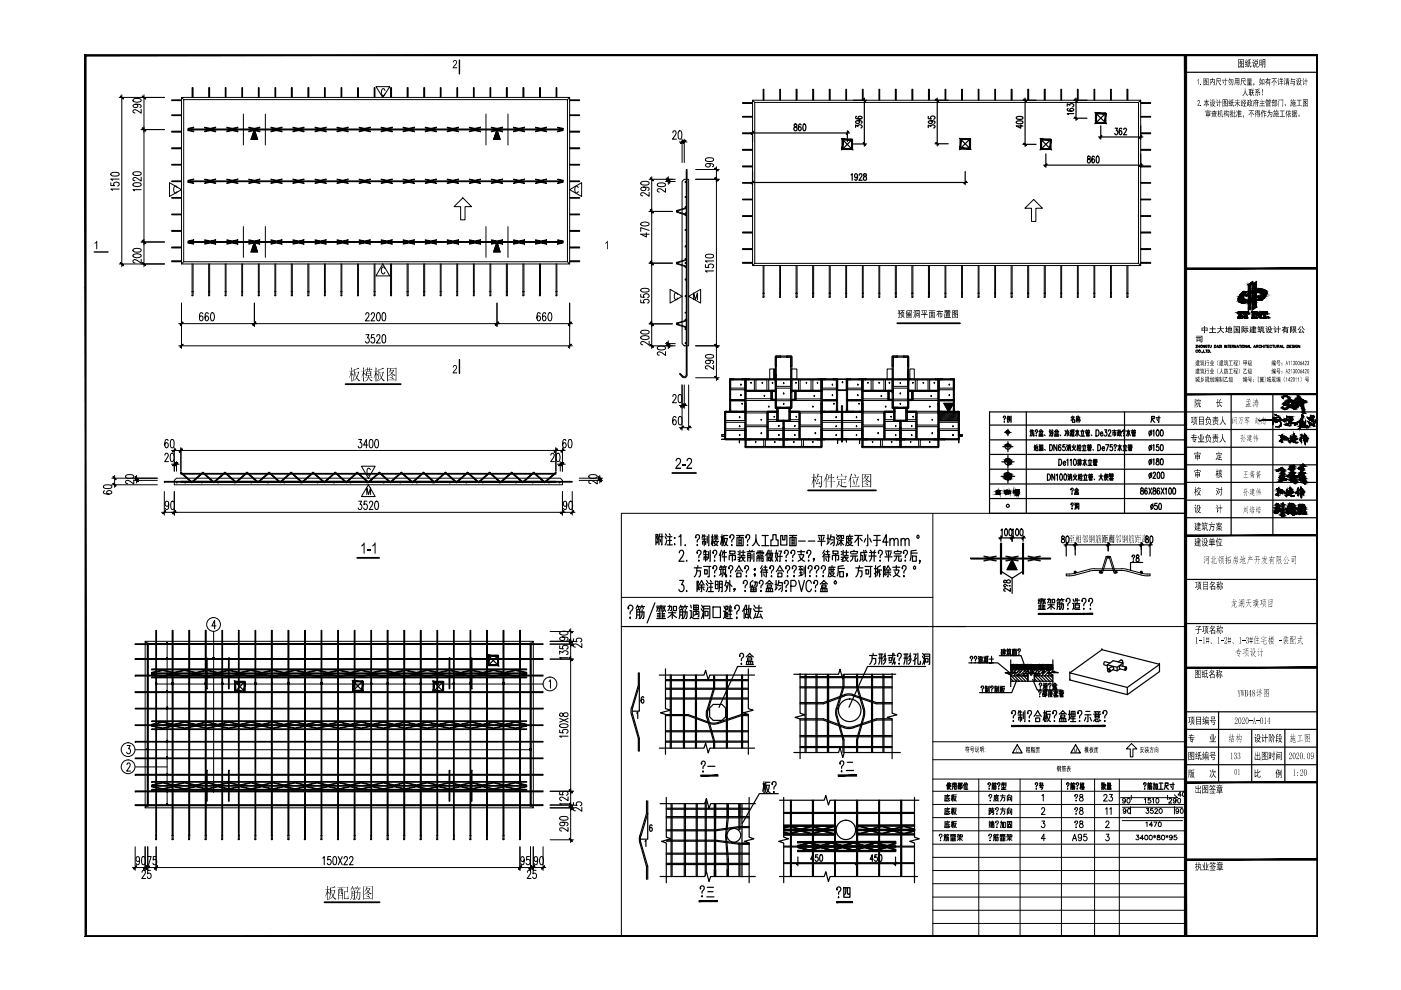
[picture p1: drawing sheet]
<svg xmlns="http://www.w3.org/2000/svg" width="297mm" height="210mm" viewBox="0 0 297 210" stroke-linecap="round" stroke-linejoin="round" font-family="sans-serif">
<g fill="#000">
<path d="M198.6 66h.4l.1-.3h.1l-.1 .3h.8v.1h-.8l-.1 .3 .3 .1v-.3h.1v.3h.4l-.1 .7h-.2v-.1h.1v-.5h-.2v.8h-.1v-.8h-.3v.7h-.1v-.8l-.3 .4-.1-.1 .5-.7h-.4zM143.4 97.2l.5-.1 .5 .3v.7l-.9 1h.9v.3h-1.2l.2-.6 .7-.7v-.5a.36 .36 0 0 0-.4-.3 .36 .36 0 0 0-.2 .5l-.3-.1zM144.7 98.4h.6v.3h-.6zM145.8 97.2l.5-.1 .4 .3-.1 .8-.8 .9h.9v.3h-1.2l.1-.4 .9-1-.1-.5a.35 .35 0 0 0-.4-.1 .35 .35 0 0 0-.2 .4l-.3-.1zM77.2 115h.1v2.4h-.2v-1.8l-.5 .3v-.3zM77.9 116.4h.7v.3h-.7zM79.5 115h.1v2.4h-.2v-1.8l-.4 .3v-.3z"/>
<path d="M75 78.2l.3 .1 .6-.3 .3 .2-1 .2v.5h.7l.1-.1 .2 .2-.5 1.1 .7 .5-.2 .3-.6-.7-.4 .4-.4 .2 .8-.7-.3-1.1h-.1l-.2 1.3-.4 .5 .4-.7zM75.4 79l.2 .9 .3-.9zM74.4 77.9l.2 .2-.1 .6 .3-.2 .2 .2h-.5l.1 .5a.33 .33 0 0 1 .2 .5l-.3-.5v1.6l-.1 .1v-1.6l-.4 .8 .4-1.1v-.3h-.4h.4z"/>
<path d="M80.3 78.2l.2 .1 .7-.3 .2 .2-1 .2v.5h.8v-.1l.2 .2-.3 .8a.6 .6 0 0 0 .4 .8l.1 .1a.45 .45 0 0 1-.5 0 .45 .45 0 0 1-.2-.4v-.1l-.9 .6 .8-.7-.3-1.1h-.1l-.1 1.2-.5 .7 .4-.9zM80.6 79l.3 .9 .3-.9zM79.6 77.9l.3 .2-.1 .6 .2-.2 .2 .2h-.4v.4l.3 .4v.2l-.3-.5v1.6l-.2 .1v-1.6l-.4 .8 .4-1.3-.4-.1h.4z"/>
<path d="M82.1 77.9l.2 .2h1.6v-.2l.2 .2-.1 2.6-.1 .2v-.3h-1.6v.2l-.2 .1zM82.3 78.1v1.6l.7-.6-.2-.5-.4 .5 .4-1zM82.8 78.1l.2 .1-.2 .2h.6l.2 .1-.3 .4a.3 .3 0 0 0 0 .4 .3 .3 0 0 0 .3 .1l.3 .1a.48 .48 0 0 1-.8-.2l-.1-.1-.7 .6v.7h1.6v-2.4zM82.8 78.5l.3 .5 .3-.5zM82.8 79.5l.2 .1a.19 .19 0 0 1 .3 .1 .19 .19 0 0 1-.1 .2zM82.6 80l.7 .1 .1 .3z"/>
<path d="M191 65.8h.8v.2h-.4l-.1 .1 .4 .1v.9h-.1v-.8h-.5v.8h-.1v-.9h.2l.1-.2h-.3zM190.4 65.8h.5l-.2 .4 .3 .1v.2l-.2 .2v-.2h-.1v.9l-.3-.1h.2v-.8h-.3v-.2h.4l-.3-.1 .3-.2h-.3zM191.3 66.4l.1 .6-.4 .4-.1-.1 .4-.3zM191.4 67l.4 .3-.1 .1-.4-.3z"/>
<path d="M192.1 65.9l.5-.2 .1 .1-.5 .2v.3h.3v-.2l.2 .3 .1-.1 .1-.4-.2-.1h.7l-.1 .3a.2 .2 0 0 1 0 .3 .2 .2 0 0 1-.3-.1h.2v-.4h-.2l-.2 .6h-.3v-.1l-.4 .1zM192.2 66.5h1.1v.9l-.2-.1h-.8l-.1 .1zM192.8 66.7v.2h.3v-.2zM192.3 66.7v.2h.4v-.2zM192.8 67v.2h.3v-.2zM192.3 67v.2h.4v-.2z"/>
<path d="M193.7 65.8l.2-.1 .2 .3zM194.1 65.7h.9l-.1 1.7-.2-.1h.2v-1.4h-.7v1.5h-.1zM194.3 66.1h.5v.1h-.5zM193.6 66.2l.2-.1 .2 .3-.1 .1zM194.3 66.4h.5v.7h-.5zM194.4 66.5v.4h.2v-.4zM193.9 66.6l.1 .2-.2 .6-.2-.1z"/>
<path d="M195.4 65.8h1.2v.1h-.6v.7h.7v.2h-.7v.6h-.1v-.6h-.6v-.2h.6v-.7h-.5zM196.4 66h.1l-.3 .5h-.1zM195.4 66l.3 .1v.4z"/>
<path d="M196.9 65.8h1.4v.1h-.6v.1l.5 .1v1.3l-.1-.1h-1l-.1 .2v-1.4h.5l.1-.2h-.7zM197.9 66.3v.9h.2v-.9zM197.5 66.3v.2h.2v-.2zM197.1 66.3v.9h.3v-.9zM197.5 66.6v.2h.2v-.2zM197.5 66.9v.3h.2v-.3z"/>
<path d="M200.3 65.7h1.2v.4h-.5l.5 .1v.1h-.5l.4 .1v.7h-.9v-.7l.4-.1h-.7v-.1l.7-.1h-.6zM201.1 65.9v.1h.2v-.1zM200.8 65.9v.1h.2v-.1zM200.4 65.9v.1h.3v-.1zM200.7 66.5l.6 .1zM200.7 66.8h.6zM200.7 67l.6 .1zM200.2 66.5h.2v.7h1.2v.2l-1.4 .1z"/>
<path d="M201.9 65.8h1.2v1.6l-.1-.1h-1l-.1 .1zM202.4 65.9v.1h.5l-.3 .5 .4 .1v-.7zM202 65.9v1.3h.5l-.3-.3 .1-.1 .3 .3v.1h.4v-.5l-.1 .1-.4-.3-.4 .2-.1-.1 .4-.2-.4-.1 .3-.4zM202.4 66.7l.1-.1 .2 .2-.1 .2zM202.4 66.2l.1 .2 .2-.2z"/>
<path d="M77 77.9l.3 .1-.1 .7 .2-.2 .2 .2h-.4v.3l.3 .2v.3l-.1 .1-.2-.5v1.7l-.2 .1v-1.7l-.4 .9 .4-1.3v-.1h-.4h.4zM77.4 78.3h.5v-.4l.2 .1-.1 .3h.3v-.4l.2 .1-.1 .3 .4-.2 .2 .3h-.6l.1 .3h-.2v-.3h-.3l-.1 .3v-.3h-.4zM77.6 78.7h1l.2 .1-.1 .9-.5-.1-.1 .3 .6 .1 .1-.2 .2 .3h-.8l.3 .3 .5 .2-.2 .3-.7-.8-.3 .6-.5 .2 .5-.4 .2-.4-.7-.1h.7l.1-.4-.5 .2zM77.8 78.9v.3h.7v-.3zM77.8 79.2v.3h.7v-.3z"/>
<path d="M173.4 100.4l.2 .2-.2 .4h.7l.1-.1 .2 .2-.2 1.9a.29 .29 0 0 1-.2 .4 .29 .29 0 0 1-.3-.2l-.2-.2a.47 .47 0 0 0 .6-.1 .47 .47 0 0 0 0-.6v-1.2h-.7l-.5 .6zM173.4 101.5l.2 .1-.5 .8h.6l-.1-.3 .1 .1a.31 .31 0 0 1 .1 .5 .3 .3 0 0 0-.3-.2 .3 .3 0 0 0-.3 .1l-.1 .1-.1-.3zM172.5 100.4l.2 .1-.1 .7 .3-.2 .2 .3h-.5v.3l.3 .2 .1 .3-.1 .1-.3-.6v1.7l-.1 .1v-1.6l-.5 .9 .5-1.3v-.1l-.5-.1h.5z"/>
<path d="M175.7 100.7l.2 .1-.2 .5h.4v-.9l.3 .1-.1 .8 .4-.2 .2 .2h-.6v.8h.4l.2-.2 .1 .3h-.7v1.1l-.2 .1v-1.2l-.7-.1h.7v-.8h-.4l-.3 .7zM175.3 100.5l.2 .1-.3 .6 .1 .1-.1 2-.2 .1 .1-2-.5 .7z"/>
<path d="M177.5 101.6h1.6l.1-.2 .2 .3h-.9v.6h.5l.1-.1 .2 .2h-.8v.6l1.1 .1-.2 .2-1-.1-.5-.7-.6 .9 .4-.6 .1-.9 .3 .2-.2 .5 .5 .4v-1.3h-.9zM178.3 100.4a.28 .28 0 0 1 .2 .2 .28 .28 0 0 1-.1 .3zM177.6 100.8l.1 .2h1.5l.2-.2 .1 .3-.3 .3 .1-.4h-1.6a.21 .21 0 0 1 0 .3 .21 .21 0 0 1-.3 0z"/>
<path d="M180.5 100.4l.2 .2-.3 .6 .1 .2-.1 1.9-.1 .1v-1.9l-.4 .6zM181.1 100.5h.1a.34 .34 0 0 1 .2 .3 .34 .34 0 0 1-.1 .3zM180.6 101.2h1.2l.1-.2 .3 .3h-1.5zM180.8 101.6l.4 .7a.21 .21 0 0 1 .1 .2 .21 .21 0 0 1-.3 .2zM181.7 101.4l.2 .2-.4 1.5h.4l.2-.2 .2 .3h-1.7l-.1-.1h.9z"/>
<path d="M182.7 100.5l.2 .1h1.6l.1-.1 .1 .1v2.7l-.2 .1v-.3h-1.6l-.2 .3zM182.9 100.7v1.5l.4-.3a.45 .45 0 0 0 0-.7l-.3 .4 .4-.9zM183.4 100.7l.2 .1-.1 .2 .6-.1 .1 .1-.2 .3a.39 .39 0 0 0 0 .5 .39 .39 0 0 0 .4 .2h.1a.33 .33 0 0 1-.3 .2 .33 .33 0 0 1-.3-.2 .47 .47 0 0 0-.7 .2l-.3 .1v.7h1.6v-2.3zM183.4 101l.3 .6 .3-.6zM183.5 102.1a.26 .26 0 0 1 .3 0 .26 .26 0 0 1 .1 .3zM183.3 102.5h.3a.34 .34 0 0 1 .4 .5z"/>
<path d="M70 188.2l.2 .1 .8-.4 .1 .2-1 .2v.5h.8l.1-.1 .1 .2-.3 .8a.58 .58 0 0 0 .4 .8h.1a.29 .29 0 0 1-.4 .2 .29 .29 0 0 1-.2-.3l-.1-.3-.4 .4-.5 .2 .8-.7-.2-1.1h-.2v1.1l-.5 .8 .3-.8zM70.3 188.9l.3 1 .3-1zM69.3 187.8l.3 .2-.1 .6 .3-.1 .1 .2h-.4l.1 .4a.29 .29 0 0 1 .2 .2 .29 .29 0 0 1 0 .3l-.3-.5v1.7h-.2l.1-1.6-.4 .9 .3-1.3v-.1l-.3-.1h.4z"/>
<path d="M72.9 188.1h.7l.1-.1 .1 .1-.1 1.1-.6-.1v1.3l.6 .1 .1-.6 .2 .6-.8 .1a.68 .68 0 0 1-.3-.8v-.9l.7 .1v-.8zM71.5 188.1h1.1l.1-.1 .2 .2h-.5v.4l.2-.1 .2 .1-.1 2.1-.1 .1v-.4h-.8l-.1 .4v-2.3l.3 .1v-.4zM72.1 188.2v.4h.2v-.4zM72.4 188.7v.7h.2v-.7zM72.1 188.7l-.3 1.1h.8v-.3l-.3-.1v-.7zM71.8 188.7l.1 .8 .1-.8zM71.8 189.9v.5h.8v-.5z"/>
<path d="M74.5 188.8l.8 .1-.1 1.6-.1 .3-.3-.2 .3-.1v-.5h-.4l-.2 .5-.3 .3 .3-.7zM74.7 189v.4h.4v-.4zM74.7 189.5v.4h.4v-.4zM75.7 188.7l.2 .1-.1 .4 .5-.1 .2 .2-.2 1.2a.28 .28 0 0 1-.2 .3 .28 .28 0 0 1-.3-.2l.4-.1v-1.2h-.4l-.1 .9-.5 .6 .3-.4 .1-.6a.25 .25 0 0 0 .1-.4 .25 .25 0 0 0-.3 0l-.1-.2h.4zM74.7 187.9l.2 .1-.2 .3 .7-.2 .1 .2h-.6l.2 .2v.3l-.2-.4-.2-.1-.4 .5zM75.7 187.9l.2 .1-.2 .3h.5l.1-.2 .2 .2h-.6l.3 .3-.1 .2-.2-.4-.2-.1-.3 .5z"/>
<path d="M77 187.9l.2 .1h1.6l.1-.1 .2 .1-.1 2.7-.1 .1v-.3h-1.7l-.2 .3zM77.2 188v1.6l.4-.2a.34 .34 0 0 0 .3-.3 .34 .34 0 0 0-.1-.4l-.1-.1-.4 .5 .4-1.1zM77.8 188l.1 .2-.1 .2h.5l.1-.1 .1 .2-.2 .3a.22 .22 0 0 0-.2 .3 .22 .22 0 0 0 .3 .2l.3 .1a.23 .23 0 0 1-.2 .2 .23 .23 0 0 1-.2-.2 .33 .33 0 0 0-.3-.2 .33 .33 0 0 0-.3 .2l-.5 .3v.8h1.7v-2.5zM77.7 188.5l.3 .5 .3-.5zM77.8 189.4l.1 .1a.25 .25 0 0 1 .3 .1 .25 .25 0 0 1 0 .3zM77.6 189.9l.5 .1a.24 .24 0 0 1 .2 .1 .24 .24 0 0 1 0 .3z"/>
</g>
<path d="M190.2 68.5h13.3M73.3 81.4h11.7M75.7 118.3h4.7M142.5 100.3h5.1M171.3 104h14.4M68.8 191.3h11.7" fill="none" stroke="#000" stroke-width=".38"/>
<g fill="none" stroke="#000" stroke-width=".21">
<path d="M79.7 18.4h2.9l-1.4 2.3zM81.6 19.2l-.2-.4a.79 .79 0 0 0-.6 .7 .79 .79 0 0 0 .6 .8l.2-.4M35.9 38.7l2.6 1.5-2.6 1.5zM37.5 39.8l-.2-.3a.78 .78 0 0 0-.5 .7 .78 .78 0 0 0 .5 .7l.2-.3M53.9 27.5l.7 2h-1.4zM105.4 27.5l.6 2h-1.4zM122.6 39.8l-.3-.3a.81 .81 0 0 0-.4 .7 .81 .81 0 0 0 .4 .7l.3-.3M53.9 51.3l.7 2.1h-1.4zM81.2 56l1.4 2.5h-2.9zM81.6 56.9a.4 .4 0 0 0-.5-.3 .4 .4 0 0 0-.2 .6v.3a.4 .4 0 0 0 .2 .6 .4 .4 0 0 0 .5-.4M98.1 42l1.9 1.8h-1.4v2.8h-.9v-2.8h-1.4zM105.4 51.3l.6 2.1h-1.4z"/>
<path d="M120.8 40.2l2.5-1.5v3zM219.2 42.3l1.8 1.9h-1.4v2.7h-.9v-2.7h-1.4zM142.1 61.3l2.5 1.5-2.5 1.5zM143.7 62.4l-.2-.3a.78 .78 0 0 0-.6 .6 .78 .78 0 0 0 .3 .8h.3l.2-.3M146 62.8l2.5-1.5v3zM147.1 63.5v-1.4l.3 1.4 .5-1.4v1.4M76.6 98.8h2.9l-1.4 2.6zM78.5 99.6l-.2-.3a.81 .81 0 0 0-.5 .7 .81 .81 0 0 0 .5 .8l.2-.4M200.1 85.5h2.1l-1.1 1.8zM77.8 104.9v-1.5l.3 1.5 .5-1.5v1.5M78.1 102.8l1.4 2.5h-2.9z"/>
</g>
<g fill="none" stroke="#000" stroke-width=".21">
<path d="M199 87.4l4.2-.1 .1 1.9h-4.3zM199.2 87.4l-.2 .1M199.4 87.4l-.4 .4M199.6 87.4l-.6 .6M199.9 87.4l-.9 .8M200.1 87.4l-1.1 1.1M200.4 87.4l-1.4 1.3M200.6 87.4l-1.6 1.5M200.8 87.4l-1.8 1.8M201 87.4l-1.9 1.8M201.3 87.4l-1.9 1.8M201.5 87.4l-1.9 1.8"/>
<path d="M201.8 87.4l-1.9 1.8M202 87.4l-1.9 1.8M202.2 87.4l-1.9 1.8M202.4 87.4l-1.8 1.8M202.7 87.4l-1.9 1.8M202.9 87.4l-1.9 1.8M203.2 87.4l-1.9 1.8M203.3 87.5l-1.8 1.7M203.3 87.7l-1.6 1.5M203.3 88l-1.3 1.2M203.3 88.2l-1.1 1M203.3 88.4l-.9 .8"/>
<path d="M203.3 88.6l-.7 .6M203.3 88.9l-.4 .3M203.3 89.1l-.2 .1"/>
</g>
<path d="M53.9 27.5l.7 2h-1.4zM105.4 27.5l.6 2h-1.4zM53.9 51.3l.7 2.1h-1.4zM105.4 51.3l.6 2.1h-1.4zM200.1 85.5h2.1l-1.1 1.8z" fill="#000" stroke="#000" stroke-width=".21"/>
<g fill="none" stroke="#000" stroke-width=".21">
<path d="M199.2 177.1l-.1 .1a.31 .31 0 0 1 .3-.3 .31 .31 0 0 1 .3 .2 .31 .31 0 0 1-.2 .4l-.1 .3M199.3 178.2h.2zM200.1 178.3l.1-1h.4v1h-.1M200.2 177.6h.9v.5l-.1 .2M200.2 177.9h.4M200.3 177h.4M200.4 176.9l-.3 .3M200.4 169.8h.8M200.4 172.7h.8M200.4 175.5h.8M200.4 177l.1 .2M200.6 169.2h.8"/>
<path d="M200.6 172.1h.8M200.6 174.9h.8M200.8 177h.4M200.9 168.4v.3M200.9 171.2v.3M200.9 174.1v.1M200.9 177.3v.7l-.2 .3M200.9 176.9l-.2 .3M201 168.9l.1 .6 .2 .3 .1-.2M201 169.6l-.6 .2M201 171.7v.4l.3 .5 .1-.2M201 172.4l-.6 .2"/>
<path d="M201 174.5l.1 .6 .2 .3 .1-.1M201 175.3l-.6 .1M201 177l.1 .2M201.2 168.8l-.6 .2v.7M201.2 171.6l-.6 .1v.8M201.2 174.4l-.6 .1v.8M201.4 168.7h-1l-.1 1.1M201.4 171.5h-1l-.1 1.2M201.4 174.2h-1l-.1 1.3M201.5 177.1h.3v.4M201.5 178.3h1.1M201.5 177h1.1"/>
<path d="M201.6 177.9h.3M201.6 178.1h.3M201.6 177.8h.3M201.7 177.1l-.2 .4M201.7 168.7h.4M201.7 171.5h.4M201.7 174.3h.4M201.9 168.4v1.4M201.9 171.2v1.5M201.9 174.1v1.4M201.9 177.6v.7M201.9 177l.2 .2"/>
<path d="M202 169.5l-.1-.8-.2 1M202 172.3l-.1-.8-.2 1M202 175.1l-.1-.8-.2 1M202.1 176.9v.1M202.1 168.9h.6l-.2 .6-.3 .3M202.1 171.7h.6l-.2 .6-.3 .4M202.1 174.5h.6l-.2 .6-.3 .4M202.2 169a.78 .78 0 0 0 .6 .8M202.2 171.8a.88 .88 0 0 0 .6 .9M202.2 174.6a.88 .88 0 0 0 .6 .9M202.2 177l-.1 .5M202.2 177.9h.4"/>
<path d="M202.2 178.1h.4M202.2 177.8h.4M202.2 177.6v.7M202.5 177.1l.1 .4M202.5 177.4l-.3 .1M202.6 177l-.3 .1v.4M202.8 168.5h-.7l-.1 1.3M202.8 171.4h-.7l-.1 1.3M202.8 174.2h-.7l-.1 1.3M202.9 178.2l.6-.4 .5 .4M202.9 177h.5v.4h-.2M203 177.7h1"/>
<path d="M203.2 176.9l-.3 .5M203.5 177.5v.8M203.6 177h.4v.4h-.4zM209.7 177.1l-.1 .1a.31 .31 0 0 1 .3-.3 .31 .31 0 0 1 .3 .2 .31 .31 0 0 1-.2 .4l-.1 .3M209.7 174.3h.4M209.7 168.7v.2l.1-.4a.3 .3 0 0 1 .4 .1 .3 .3 0 0 1-.1 .4l-.2 .4M209.7 171.4h.3v.5h-.3zM209.7 172v.7M209.8 174.6v.6M209.8 178.2h.2zM209.8 172.1h.3M209.8 171.9v.7"/>
<path d="M209.8 174.1v.2M209.9 169.7v.1zM210 174.5l-.1 .7M210.1 172.5l-.4 .2M210.1 171.5h.7M210.1 175.3l-.4 .1M210.1 172.1h.6M210.1 174.6h.7M210.2 175.5v-.7h.5v.7h-.1M210.2 174.2v.2h.5v-.2M210.2 171.9h.4M210.3 172.1l-.1 .2h.5v.3l-.3 .1"/>
<path d="M210.4 174.8v.7M210.4 171.5l.4 .4M210.4 171.2l-.1 .5-.2 .2M210.4 174.6l-.1 .2M210.4 174.1v.3M210.5 174.8v.7M210.6 178.3l.1-1h.4v1h-.1M210.7 177.6h.9v.5l-.1 .2M210.7 177.9h.4M210.8 177h.4M210.9 176.9l-.3 .3M210.9 169.4h.7l-.2 .3-.5 .1"/>
<path d="M210.9 169h.8M210.9 177l.1 .2M211 169.4l.2 .3 .6 .1M211.1 168.7v.5h.4v-.5M211.1 171.5v.2a.29 .29 0 0 1 .2-.4 .29 .29 0 0 1 .4 .3l-.3 .6M211.1 174.3l.1 .1h-.1a.31 .31 0 0 1 .2-.3 .31 .31 0 0 1 .4 .2 .31 .31 0 0 1-.2 .4l-.1 .3M211.3 172.6h.1zM211.3 175.4h.1zM211.3 168.4v.3M211.3 177h.4M211.4 177.3v.7l-.2 .3M211.4 176.9l-.2 .3"/>
<path d="M211.5 177l.1 .2M211.8 168.7h-1l-.1 1.1M212 177.1h.3v.4M212 178.3h1.1M212 177h1.1M212.1 174.3h.5v1.1l-.2 .1M212.1 168.7h1M212.1 171.5h1M212.1 177.9h.3M212.1 178.1h.3M212.1 177.8h.3M212.2 177.1l-.2 .4"/>
<path d="M212.3 174.1l-.2 1.4M212.4 177.6v.7M212.4 177l.2 .2M212.5 169.1h.5v.6l-.2 .1M212.5 168.7a1.13 1.13 0 0 1-.4 1.1M212.5 171.9h.5v.6l-.2 .2M212.5 171.5a1.15 1.15 0 0 1-.4 1.2M212.6 168.4v.3M212.6 171.2v.3M212.6 176.9v.1M212.7 177l-.1 .5M212.7 177.9h.4"/>
<path d="M212.7 178.1h.4M212.7 177.8h.4M212.7 177.6v.7M212.8 174.3h.3v1.2h-.3zM213 177.1l.1 .4M213 177.4l-.3 .1M213.1 177l-.3 .1v.4M213.4 178.2l.6-.4 .5 .4M213.4 177h.5v.4h-.2M213.5 177.7h1M213.6 169.8v-1.1h.9v1.1h-.1M213.6 172.7v-1.2h.9v1.2h-.1"/>
<path d="M213.6 174.2h.9v1.3h-.9zM213.7 176.9l-.3 .5M213.7 174.5h.6M213.7 169.1h.6v.5h-.6zM213.7 171.9h.6v.5h-.6zM213.8 174.8h.4v.5h-.4zM214 168.4l-.3 .3M214 171.2l-.3 .3M214 177.5v.8M214 174.2v.6M214.1 177h.4v.4h-.4zM220.9 171.6v-.3l.4-.1 .2 .5-.7 1h.8"/>
<path d="M220.9 168.7l.3-.3v1.4M220.9 174.1h.6l-.3 .5a.42 .42 0 0 1 .3 .6 .42 .42 0 0 1-.7 0M221.6 177.8h-.8l.5-.9v1.4M227.4 178.3l.4-1.4 .5 1.4M227.5 177.8h.6M227.9 168.7v.2l.1-.4a.3 .3 0 0 1 .4 .1 .3 .3 0 0 1-.1 .4l-.2 .4M227.9 171.5v.2l.1-.4a.32 .32 0 0 1 .5 .1 .32 .32 0 0 1-.2 .5l-.2 .3M227.9 174.3v.1a.31 .31 0 0 1 .2-.3 .31 .31 0 0 1 .4 .2 .31 .31 0 0 1-.2 .4l-.2 .3M228.1 175.4h.1zM228.1 169.7v.1zM228.1 172.5v.2zM229 168.5v.4a.51 .51 0 0 1 .6 .3 .51 .51 0 0 1-.2 .6 .44 .44 0 0 1-.6-.4 .44 .44 0 0 1 .6-.4l.2-.2-.1-.3z"/>
<path d="M229 171.3v.4a.53 .53 0 0 1 .6 .3 .53 .53 0 0 1-.2 .7 .46 .46 0 0 1-.6-.5 .46 .46 0 0 1 .6-.4l.2-.2-.1-.3zM229 174.1v.4a.51 .51 0 0 1 .6 .3 .51 .51 0 0 1-.2 .7 .46 .46 0 0 1-.6-.5 .46 .46 0 0 1 .6-.4l.2-.2-.1-.3zM229.3 177.3v.2a.38 .38 0 0 1-.6 .1 .38 .38 0 0 1 0-.6 .38 .38 0 0 1 .6 .1v.2a.63 .63 0 0 1-.4 1l-.3-.2M230.4 176.9h-.6v.6a.44 .44 0 0 1 .6 0 .44 .44 0 0 1-.1 .6 .44 .44 0 0 1-.6-.1M234 168.8l.3-.4h.2l.2 .3v.3l-.7 .8h.8M234.4 171.5l.3-.3v1.5M234.5 174.4l.2-.3h.3l.1 .2-.7 1.2h.8M234.5 176.9h.6l-.3 .5a.41 .41 0 0 1 .3 .7 .41 .41 0 0 1-.7-.1M235.2 168.4h.6l-.3 .6a.43 .43 0 0 1 .3 .7 .43 .43 0 0 1-.7-.1M235.3 171.5l.3-.3v1.5M238 171.2h12.7M238 174h12.7"/>
<path d="M238.6 169.6l-.1 .2a.3 .3 0 0 1-.4 0 .3 .3 0 0 1 0-.4 .3 .3 0 0 1 .4 0l.1 .4-.1 .4h-.4l-.1-.1M238.7 171.8a.3 .3 0 0 1-.4 .2 .3 .3 0 0 1-.1-.4 .3 .3 0 0 1 .5 0l-.1 .8-.3 .1-.1-.2M239.2 171.5a.51 .51 0 0 1 .6 .4 .51 .51 0 0 1-.4 .6l-.3-.2zM239.7 171v1.6M239.9 168.6v.9M240.9 177.1h.5l-.2 .4a.32 .32 0 0 1 .2 .5 .32 .32 0 0 1-.6-.1M242.5 177.8h-.7l.4-.7v1M242.6 169.5l.3-.2v1M242.7 177.2l.3-.1a.47 .47 0 0 1 .4 .5 .47 .47 0 0 1-.5 .4zM243 174.5l.2-.2v1M243 171.5h.5l-.2 .3a.32 .32 0 0 1 .3 .5 .32 .32 0 0 1-.6 .1v-.1M243.7 177.2l.2-.1a.47 .47 0 0 1 .4 .5 .47 .47 0 0 1-.5 .4z"/>
<path d="M243.9 169.3h-.4l-.1 .4a.36 .36 0 0 1 .6 0 .36 .36 0 0 1-.1 .5 .36 .36 0 0 1-.5-.1M244.3 169.5l.3-.2v1M244.4 174.9h-.7l.5-.6v1M244.4 171.5h-.4l-.1 .4a.36 .36 0 0 1 .6 0 .36 .36 0 0 1-.1 .5 .36 .36 0 0 1-.5-.1M244.6 177.2l.4 .3M244.6 174.3h.7l-.5 1M244.8 177.1v.5M244.9 171.7a.3 .3 0 0 1 .3-.3 .3 .3 0 0 1 .2 .3l-.6 .8h.7M245 177.2l-.4 .3M245.2 169.3a.45 .45 0 0 1 .5 .5 .45 .45 0 0 1-.5 .4l-.1-.4zM245.4 177.1v.3a.39 .39 0 0 1 .5 .1 .39 .39 0 0 1 0 .5h-.5a.39 .39 0 0 1 0-.5 .39 .39 0 0 1 .5-.1v-.3zM245.7 174.3a.45 .45 0 0 1 .5 .5 .45 .45 0 0 1-.5 .4l-.1-.4z"/>
<path d="M245.9 171.5a.45 .45 0 0 1 .5 .4 .45 .45 0 0 1-.5 .5l-.2-.4zM246.4 177.1a.46 .46 0 0 1 .5 .5 .46 .46 0 0 1-.5 .4l-.1-.4zM247.2 177.2l.5 .3M247.4 177.1v.5M247.5 168.6v.9M247.7 177.2l-.5 .3M247.9 169.5a.29 .29 0 0 1 .3-.2 .29 .29 0 0 1 .2 .2l-.6 .8h.7M248.5 177.4a.3 .3 0 0 1-.4 .3 .3 .3 0 0 1-.1-.5 .3 .3 0 0 1 .4-.1 .49 .49 0 0 1 .2 .6 .49 .49 0 0 1-.6 .3v-.1M249 168.5l.6 .6h-12M249 171v1.6M249.3 169.6a.3 .3 0 0 1-.3 .3 .3 .3 0 0 1-.2-.4 .3 .3 0 0 1 .4-.2 .5 .5 0 0 1 .2 .6 .5 .5 0 0 1-.6 .3v-.1M249.4 177.1h-.4l-.1 .4a.36 .36 0 0 1 .6 0 .36 .36 0 0 1-.1 .5 .36 .36 0 0 1-.5-.1"/>
<path d="M249.8 169.3a.45 .45 0 0 1 .5 .5 .45 .45 0 0 1-.5 .4l-.1-.4zM249.9 171.8a.3 .3 0 0 1-.4 .2 .3 .3 0 0 1-.1-.4 .3 .3 0 0 1 .5 0l-.1 .8-.3 .1-.2-.2M250.4 171.5a.51 .51 0 0 1 .5 .4 .51 .51 0 0 1-.3 .6l-.3-.2zM250.5 168.6h-.7l.4-.7v1M250.9 167.9a.45 .45 0 0 1 .5 .5 .45 .45 0 0 1-.5 .4l-.2-.4z"/>
<circle cx="239.3" cy="169.7" r=".44"/>
</g>
<!-- layer: PUB_TITLE -->
<path d="M18 198.6h261.4l-.2-.2zM18 198.6l.2-.2h261zM18 11.6v187l.2-.2zM18 11.6l.2 .2v186.6zM18 11.6l.2 .2 261.2-.2zM18.2 11.8l261.2-.2-.2 .2zM279.2 11.8l.2 186.8v-187zM279.2 11.8l.2 186.8-.2-.2z" fill="#000" stroke="#000" stroke-width=".21"/>
<!-- layer: TK -->
<path d="M18 11.6h.1M18 24h.1M18 36.4h.1M18 48.8h.1M18 61.1h.1" fill="none" stroke="#000" stroke-width=".25"/>
<g fill="none" stroke="#000" stroke-width=".21">
<path d="M197.8 108.8v89.8h53.6v-41.3h-53.6M251.4 108.8h-119.7v89.8M131.7 126.7h66.1M202.3 132.8h49.1M239.9 157.6l1.1 1.2h-.8v1.7h-.6v-1.7h-.8zM197.8 165.2h53.6M197.8 167.8h53.6M197.8 170.6h53.6M197.8 173.4h53.6M197.8 176.1h53.6M197.8 179h53.6M197.8 161.1h53.6"/>
<path d="M207.5 165.2v33.4M216.3 165.2v33.4M225 165.2v33.4M232.1 165.2v33.4M237.3 165.2v33.4M197.8 181.8h53.6M197.8 184.6h53.6M197.8 187.4h53.6M197.8 190.2h53.6M197.8 193h53.6M197.8 195.8h53.6"/>
</g>
<!-- layer: Text -->
<g fill="#000">
<path d="M215.5 158.8l.2-.1 .2 .3a.24 .24 0 0 0-.4 0 .24 .24 0 0 0 0 .3 .17 .17 0 0 0 .2 .2 .17 .17 0 0 0 .2-.2 .25 .25 0 0 1-.4 .3 .25 .25 0 0 1-.1-.4zM227.8 158.7h.1l.1 .7 .2-.7h.1v.9v-.8l-.2 .8-.3-.8v.8zM243.8 158.5h.3v-.2l.1 .2h.4v.2h-.5v.2h.4l-.1 .4a.21 .21 0 0 1 0 .2 .21 .21 0 0 1-.3 .1v-.2l.2 .1 .1-.5h-.3l-.3 .6 .2-.5v-.4h-.2zM226.2 162.5h.3v-.2l.1 .2h.3l-.3 .1v.1h.3l-.3 .2h.4v.1h-.3v.2l.2-.1a.22 .22 0 0 0-.1 .3 .22 .22 0 0 0 .2 .1l-.1 .1-.4-.6-.1 .5h.3l-.4 .2 .1-.5-.3 .1 .3-.3h-.3v-.1h.4v-.1h-.2l.2-.2z"/>
<path d="M205.2 158.2v.2h.3l-.1 .1 .1 .4h-.1l-.1 .7-.2-.2h.2v-.5h-.4v-.1h.4v-.3l-.3 .2zM204.8 158.2l.3 .2-.2 .4v.8l-.1-.6-.1 .2-.1-.1 .3-.5-.1-.1-.2 .2zM204.9 159.1l.2-.1 .1 .3h-.1z"/>
<path d="M205.8 158.3h.6v.4h-.6zM205.9 158.4v.2h.4v-.2zM205.7 158.8h.8v.1h-.5l-.1 .1h.5l-.1 .6-.2-.2h.2v-.3l-.5 .1 .1-.3h-.2z"/>
<path d="M207.1 158.2v.3zM207.4 158.2l-.1 .3zM206.8 158.3l.1 .3zM207.1 158.6h.4l-.2 .8 .3-.1v.2h-.3l-.1-.5-.2 .6 .1-.4zM207.1 158.7v.2h.3v-.2zM206.7 158.7h.2v.6l.2-.1-.3 .2z"/>
<path d="M208.2 158.3h.3v1.2l-.2-.1h.1v-.3h-.2l-.2 .5zM208.2 158.4v.2h.2v-.2zM208.2 158.8v.2h.2v-.2zM207.8 158.4h.3v.8h-.3zM207.9 158.5v.2h.1v-.2zM207.9 158.8v.2h.1v-.2z"/>
<path d="M208.8 158.7l.1 .1zM208.8 159.3l.1 .2z"/>
<path d="M217.7 158.3l.2 .9-.1 .1v-.3v.6l-.1-.5-.2 .2 .2-.3-.1-.1zM217.9 158.4h.5v1.2h-.6zM218 158.5v.2h.3v-.2zM218 158.8v.2h.3v-.2zM218 159.2v.2h.3v-.2zM217.6 158.5l.1 .1-.1 .2zM217.8 158.4v.4z"/>
<path d="M218.7 158.3l.1 .4v-.3l.1 .2 .2 .1v-.3l.1 .1 .1-.2v.2h.1l-.1 .3h.2h-.4h.1v-.2l-.2 .3v.5h.5v.2l-.5-.2-.1 .2 .1-.5-.2 .1v-.2l-.1 .6v-.5l-.1 .2h-.1l.2-.4h-.1zM218.9 158.6v.5l.1-.3zM218.9 158.3l.1 .3zM218.6 158.4v.4zM219.1 159h.3v.4h-.3zM219.2 159.1l.1 .1z"/>
<path d="M219.6 158.4h.9v.1h-.5l.4 .1v1l-.1-.1h-.6l-.1 .1v-1h.4v-.1h-.4zM220.2 158.7v.7h.1v-.7zM219.9 158.7v.2h.2v-.2zM219.7 158.7v.7h.2v-.7zM219.9 159v.1h.2v-.1zM219.9 159.3v.1h.2v-.1z"/>
<path d="M230.3 158.3l.1 .2 .3-.2 .1 .2-.5 .1-.1-.1zM230 158.3l.3 .3-.2 .1 .2 .3-.1 .1-.1-.1v.6l-.1-.6v.3l-.1-.1 .1-.3-.1-.2zM230.3 158.7h.4v.4l-.2 .1h.3l-.2 .1 .2 .3-.3-.3-.3 .3 .2-.3-.2-.1h.3l-.2-.1zM230.3 158.8h.3zM230.3 159h.3z"/>
<path d="M231.1 158.3l.2 .3-.1 .1 .1 .2v.2l-.1-.2v.7l-.1-.6-.1 .3-.1-.1 .2-.3-.1-.2zM231.4 158.4h.4l-.4 .1v.2h.4l-.1 .5 .1 .4-.2-.2-.2 .2 .2-.3-.1-.5-.1 .6-.1 .2-.1-.1 .2-.3zM231.6 158.8v.4l.1-.4z"/>
<path d="M232 158.4h.9l-.4 .1 .3 .1v1l-.7-.1-.1 .1v-1h.4v-.1zM232.6 158.8v.6h.1v-.6zM232.3 158.8l.2 .1zM232.1 158.8v.6h.2v-.6zM232.3 159v.1h.2v-.1zM232.3 159.2v.2h.2v-.2z"/>
<path d="M241.7 158.5h.4v-.2v.2h.4v.3l-.1-.2h-.6l-.1 .2zM241.7 158.9h.3l.1-.3v.3h.4l-.1 .1a.26 .26 0 0 0-.1 .3 .26 .26 0 0 0 .2 .2v.1h-.1a.21 .21 0 0 0-.3-.2 .21 .21 0 0 0-.2 .2h-.2v-.1l.4-.2h-.3l.1-.3zM242 159l-.1 .2a.2 .2 0 0 0 .3 0 .2 .2 0 0 0 .1-.2z"/>
<path d="M243 158.3v.6v-.2l-.3 .2zM243 158.5h.2v-.2l.1 .2h.3l-.3 .1v.2l.2 .1h-.4l.1-.3zM242.7 158.3l.1 .3zM242.7 159h.9v.1h-.4l.1 .2 .2-.1-.1 .2 .1 .2-.4-.5-.1 .4h.2l-.3 .1 .1-.3-.3 .1 .3-.3h-.3z"/>
<path d="M244.8 158.5h.3v-.2h.1v.2h.4l-.1 1.1h-.1l.1-.1v-.9h-.6l-.1 1zM245 158.8h.4v.5h-.4zM245.1 158.9v.3h.2v-.3z"/>
<path d="M224.2 162.3l.3 .2-.3 .2h.2l-.1 .3h.2l-.2 .1 .2 .3-.3 .2v-.5h-.1l.1-.2h-.2zM224.5 162.4h.5l-.1 1.2h-.2l.2-.1v-1h-.4v1.1zM224.5 162.7l.2 .2 .2-.3-.1 .8-.1-.3-.2 .2 .2-.2z"/>
<path d="M225.3 162.3l.3 .3 .1-.3 .3 .3-.2 .1v-.1l-.2 .1v-.1l-.2 .1-.1-.1-.2 .2zM225.7 162.6l.1 .3h.2l-.1 .6-.2 .1 .2-.3v-.4h-.1l-.2 .7zM225.2 162.7h.3v.8l-.2 .1 .1-.4h-.1l-.2 .4zM225.3 162.8l.1 .1zM225.3 163l.1 .2z"/>
</g>
<!-- layer: S-TEXT -->
<g fill="none" stroke="#000" stroke-width=".25">
<path d="M205.7 139.4v.2a.3 .3 0 0 1 .2-.4 .3 .3 0 0 1 .4 .1 .3 .3 0 0 1-.2 .4l-.1 .4M206.6 139.4v.2a.3 .3 0 0 1 .1-.4 .3 .3 0 0 1 .4 .1 .3 .3 0 0 1-.1 .4l-.2 .4M207.4 139.5l.2 .3M207.4 139.1l.2 .3M207.6 140l-.2 .5M207.7 139.9v.6h.2M207.8 139.3h.4v.5h-.4zM207.8 139.5h.4M208 139.9v.6h.3v-.2M208.6 139.3l.1 .3M208.7 140l-.1 .5M208.8 139.7v.2"/>
<path d="M208.9 139.1v.5h.3v-.1M208.9 139.9l-.2 .6M209.1 139.9l-.3 .1M209.1 139.2l-.3 .3M209.2 139.7h.3l-.1 .3M209.2 139.1h.3l-.2 .4M209.3 139.3l.1 .3M209.3 139.7v.8M209.8 139.7h.8M210.2 139.1v1.4h-.4h.9M211.9 139h4.6l.9 2.5M212.3 138.3a.7 .7 0 0 0 .9 .7"/>
<path d="M212.3 137.8h.2l-.2 .4h.2l-.2 .8M212.6 138.6h.6M212.6 137.9h.6M212.7 137.8h.4v.4h-.4M212.7 138.3h.4M212.9 137.6v1.3M213.4 138h.4M213.6 137.7h.3M213.6 137.6l-.2 .3M213.6 138v.7M213.7 137.7l.1 .3M213.8 138.6l-.4 .2"/>
<path d="M214 137.7h.3M214 138.4l.1 .3M214.1 137.6l-.2 .3M214.2 137.7v.3M214.3 138.7l-.1 .3v-1h-.3l-.1 1M214.6 137.7h.9M214.7 137.9h.8v1.1h-.8zM214.9 138.3h.3M214.9 138.6h.3M215.1 137.7l-.2 .2v1.1M215.2 137.9v1.1M215.9 137.8v.2v-.4a.3 .3 0 0 1 .4 .2 .3 .3 0 0 1-.2 .4l-.1 .3"/>
<path d="M216 138.9h.1M205.4 140.5h6.1l2.9 2.4M206 140.4v.1zM206.8 140.4v.1zM207.6 140.5h.1M207.7 140.2h.2M208.1 145.7v.1a.26 .26 0 0 1 .1-.4 .26 .26 0 0 1 .3 .4l-.2 .6M208.3 146.7h.1M208.3 140.1l-.3 .1M208.7 140.2h.4M208.9 146h.5M208.9 140.2l.2 .3"/>
<path d="M209 146.6v-.3h.3v.3M209 145.5v.1h.3M209 145.6l-.1 .2M209.1 145.5v1.4M209.2 140.3l.3 .2M209.2 140.1v.4M209.3 140.1h.1M209.5 145.6v.9M209.7 145.5v1.4M210.1 145.7v.1l.1-.3a.36 .36 0 0 1 .4 .3 .36 .36 0 0 1-.3 .4v.2M210.3 146.7h.1M210.9 146h.5"/>
<path d="M210.9 146.6v-.3h.5l-.1 .3M210.9 145.6v.2M211 145.5l-.1 .1h.5M211.2 145.5v1.4M211.5 145.6v.9M211.8 145.5l-.1 1.4M212.1 145.7h.3M212.2 145.5v1.4M212.3 146.5l-.1-.8-.1 .9M212.5 145.9h.4l-.4 1M212.5 146l.2 .6 .3 .3M213 145.5h-.5l-.2 1.4"/>
<path d="M215.6 144.1l-1.1 2.8h-6.8M218.9 144.1l1 2.2h5.2M220.3 146.6v.2v-.3a.29 .29 0 0 1 .4 0 .29 .29 0 0 1-.1 .4l-.2 .4M220.4 145.1v.1l.1-.4a.36 .36 0 0 1 .4 .4 .36 .36 0 0 1-.3 .3v.3M220.4 147.6v.1zM220.6 146.1v.1zM221.1 147h.5M221.1 147.2h.4v.5h-.4zM221.1 146.6h.4M221.1 145.3h.3M221.2 146.6v.4M221.3 144.8v1.1"/>
<path d="M221.3 146.3v.3M221.4 146.2h.7M221.4 145.7l-.3 .4M221.4 146.6v.4M221.5 145.9h.5M221.5 144.9h.5v.7h-.5zM221.5 145.3h.5M221.7 144.9v1.3M221.8 147.4h.2l-.3-.6 .3-.4h-.3v1.3M222.3 146.7h.2M222.4 145.1v.1a.3 .3 0 0 1 .1-.4 .3 .3 0 0 1 .4 .2 .3 .3 0 0 1-.1 .4l-.2 .4M222.4 146.3l-.1 1.4"/>
<path d="M222.5 147.1l-.2 .3M222.5 146.9h.6M222.5 147.2h.6M222.6 146.1v.1zM222.6 146.5h.5M222.7 146.5l.1 .4M222.8 146.9l-.2 .5 .5 .3M222.8 146.3v.2M223 147.2l-.1 .4-.3 .1M223 146.5l-.1 .4M223.2 145.3l.4-.5 .5 .5M223.2 146.2h.9"/>
<path d="M223.3 146.2v-.4h.7v.4M223.4 145.4h.5v.3h-.5zM223.4 146.6h.9M223.4 147.5h.9M223.4 145.2h.5M223.5 147.7h.8M223.5 145.8v.4M223.7 147.2h.4M223.7 147.1h.4M223.7 147.5l-.1 .2M223.8 145.8v.4M223.9 146.3l-.5 .9"/>
<path d="M223.9 146.6l.4 .3M224.1 146.8h-.4v.7M224.1 147.6l.1 .1M224.6 147.1l.1-.2h.8l-.1 .2M224.7 146.5h.3M224.8 147h.5v.3h-.5zM224.8 147.5h.6v.2h-.6zM224.8 146.3l-.2 .4M224.8 147.3v.2M224.8 146.5l.1 .2M225 146.7v.2M225.2 146.5h.3"/>
<path d="M225.3 146.3l-.3 .4M225.3 146.5l.1 .2M200.9 166.3l-.2 .3M201 165.9l-.1 1.4M201 166.1h.6M201 166.4h.6v.4h-.6zM201.1 167l.1 .1 .4 .2M201.3 165.9v.9l-.3 .5M201.9 167.3l.1-1.3h.7v1.3h-.1M202 166.8h.7M202 166.4h.7M202.4 166v1.3"/>
<path d="M203.1 166.6h.5M203.2 166.8h.3v.5h-.3zM203.2 166.1h.3M203.2 166.2l.1 .4M203.3 165.9v.2M203.5 166.2l-.1 .4M203.8 167h.2l-.2-.6 .2-.4h-.3v1.3M204.4 166.3l-.1 .3M204.6 165.9l-.2 .4v1M204.6 167.3h.6M204.6 166.2h.5M204.7 166.2l.1 1.1"/>
<path d="M204.9 165.9v.3M205.1 166.2l-.1 1.1M209.6 166.2l-.1 .1a.29 .29 0 0 1 .2-.3 .29 .29 0 0 1 .3 .1 .29 .29 0 0 1-.1 .4l-.2 .4M209.7 167.2v.1zM210.3 167.3l.1-.9h.3v.9M210.4 166.7h.8l-.2 .6M210.4 167h.3M210.4 166.1h.4M210.5 165.9l-.2 .4M210.6 166.1l.1 .2M210.9 166.1h.3M211 166.4l-.2 .9"/>
<path d="M211 165.9l-.2 .4M211 166.1l.1 .2M211.5 166.2v.1a.27 .27 0 0 1 .1-.3 .27 .27 0 0 1 .4 0 .27 .27 0 0 1 0 .4l-.2 .5M211.8 167.2v.1zM212.3 166.3h.6M212.4 167h.8M212.4 166h.5M212.5 166l-.2 .7M212.8 166v.7M212.8 166.8v.5h-.5h1M213.1 166v.5M213.3 165.9l-.1 .8"/>
<path d="M219.5 166.2v.1v-.2a.33 .33 0 0 1 .5 .1 .33 .33 0 0 1-.3 .5v.2M219.7 167.2v.1zM220.3 166.6h.9M220.5 167l.6-.1-.2 .4h-.1M220.5 166h.6v.4h-.6zM220.8 166.6l-.2 .3M226.2 166.2v.1l.1-.4a.36 .36 0 0 1 .4 .4 .36 .36 0 0 1-.3 .4v.2M226.4 167.2v.1zM227 167.3l.1-.9h.3l-.1 .9M227.1 166.7h.7v.5l-.1 .1M227.1 167h.3M227.1 166.1h.3"/>
<path d="M227.2 165.9l-.2 .4M227.2 166.1l.1 .2M227.6 166.1h.3M227.6 166.4l-.2 .9M227.6 165.9l-.2 .4M227.7 166.1l.1 .2M228.2 166.2v.1l-.1-.1 .2-.3a.36 .36 0 0 1 .4 .4 .36 .36 0 0 1-.3 .4v.2M228.4 167.2v.1zM229 166.2h.3M229.2 165.9v1.4M229.4 166.9h.4v.4h-.4zM229.5 166.3l.4 .7"/>
<path d="M229.5 166.1h.3l-.2 .5-.3 .4-.1-.8-.2 1M229.6 165.9l-.3 .5M233.5 166.5l.2-.3 .3 .3M233.5 166.2h.5M233.5 166.9h.5M233.6 166v.1M233.7 166.7l-.1 .4 .3 .2M233.7 165.9v.7M233.9 166.9l-.3 .4M233.9 166l-.1 .1M234.1 166.4v.6l.3 .3M234.1 166.3h.3"/>
<path d="M234.1 165.9l-.1 .8M234.4 166.3l-.1 .6-.3 .4M234.7 167.3h.9M234.7 166.5h.9M234.7 167.2h.8M234.8 166.7h.7v.3h-.7zM234.8 166.9h.7M234.9 166h.5v.4h-.5zM234.9 166.2h.5M235.2 166.7v.6M242.5 166.2v.1v-.2a.33 .33 0 0 1 .5 .1 .33 .33 0 0 1-.3 .5v.2M242.7 167.2v.1z"/>
<path d="M243.3 167.3l.1-.9h.3l-.1 .9M243.4 166.7h.3M243.4 167h.3M243.5 166.1h.3M243.5 165.9l-.2 .4M243.6 166.1v.2M243.8 166.7h.4l-.1 .6M243.9 166.1h.3M244 166.4v.6l-.2 .3M244 165.9l-.2 .4M244.1 166.1v.2M244.5 166.2h.4v1.1h-.1"/>
<path d="M244.7 165.9l-.2 1.4M245.1 166.2h.3v1.1h-.3zM245.7 167.3h.9M245.7 166h.8M246.1 166v1.3M247.1 166.6h.6v-.6h-.6l-.3 1.3M247.1 166h.6M247.3 166.6v.3l.5 .4M248 166.3h1M248.2 166.6l.2 .4M248.7 165.9v1.4h-.2"/>
</g>
<!-- layer: S-BZ -->
<path d="M215.7 157.9l1 1.7h-2zM228 157.9l1.1 1.7h-2.1z" fill="none" stroke="#000" stroke-width=".25"/>
<g fill="none" stroke="#000" stroke-width=".25">
<path d="M233.6 137.8h.1M233.6 137.8l12.2 3M233.6 137.8l-6.8 4.9M135 151.2l.2-.2v1.4M135.6 145.3v5.5h-1.4M136.5 147.9l-.2-.2a.85 .85 0 0 0 0 1.4 .39 .39 0 0 0 .3-.5 .39 .39 0 0 0-.6-.2l-.1 .2M160.2 141.3h-3.8l-4 8.7M196.3 141.3h-12.4l-3.9 8.6M226.8 142.7h.1M226.8 142.7v1.5M226.9 144.2h.1M226.9 144.2l12.1 3.1"/>
<path d="M234.8 141v.7l.3 .1M234.9 141.9l.7-.5a.33 .33 0 0 1 .5 .1 .33 .33 0 0 1-.2 .5l-.6 .4M235.3 140.6l-1.1-.3-.1 .2v.4l.7 .2M236.9 141.5v.7M237.1 140.3l.5-.3a.32 .32 0 0 1 .4 .1 .32 .32 0 0 1-.1 .4M237.4 141.8l-.5 .4-1-.2M237.9 140.5l-1.9-.4-1.2 .9M237.9 140.5l.2 .1M238.1 140.6l-1.2 .9-2.1-.5M238.1 140.6v.7M238.6 141.6l.1-.1a.29 .29 0 0 1 .1 .3 .29 .29 0 0 1-.3 .2zM238.6 141.6l.1-.1a.22 .22 0 0 1 .1 .3 .22 .22 0 0 1-.3 .1z"/>
<path d="M238.6 142h.1M238.8 141.4l-1.2-.3-.3 .3 .1 .4 1.2 .3M245.8 140.8h.1M245.8 142.4h.1M245.8 142.4l-6.8 4.9v-1.5l-12.2-3.1M245.8 140.8v1.6M245.8 140.9l-6.8 4.9M136.7 178.4l.2-.3v1.4M137.3 172.5v5.4h-1.4M138.3 175.1l-.3-.2a.94 .94 0 0 0 0 1.4 .41 .41 0 0 0 .3-.5 .41 .41 0 0 0-.5-.3l-.1 .3M151.7 178.1l5 .7M151.7 178.4l5 .6"/>
<path d="M153.8 177.3l.4 4.9M153.8 177.3h.1M154 177.3l.4 4.9M154 177.3h.1M154.2 173.1l-.4 4.2M154.4 173.1l-.4 4.2M156.7 175.9h.2M156.7 175.3l-5 .6M156.7 175.5l-5 .6M157.3 170.5v.1M157.3 170.7v.3M157.3 171.1v.2"/>
<path d="M157.3 171.4v.2M157.3 171.7v.3M157.3 172v.3M157.3 172.4v.2M157.3 172.7v.2M157.3 173v.3M157.3 173.4v.2M157.3 173.7v.2M157.3 174v.2M157.3 174.3v.3M157.3 174.7v.2M157.3 175v.2"/>
<path d="M157.3 175.3v.3M157.3 175.6v.3M157.3 176v.2M157.3 176.3v.2M157.3 176.6v.3M157.3 177v.2M157.3 177.3v.2M157.3 177.6v.2M157.3 177.9v.3M157.3 178.3v.2M157.3 178.6v.2M157.3 178.9v.3"/>
<path d="M157.3 179.2v.3M157.3 179.6v.2M157.3 179.9v.2M165 168.3h-4l-3.6 6.3M157.3 180.3v.2M157.3 180.6v.2M157.3 180.9v.2M157.3 181.2v.2M157.3 181.5v.3M157.3 181.9v.2M157.3 182.2v.2M157.3 182.5v.3"/>
<path d="M157.3 182.8v.3M157.3 183.2v.2M157.3 183.5v.2M157.3 183.9v.2M157.3 184.2v.2M157.3 184.5v.2M157.3 184.8v.2M157.3 185.1v.3M157.3 185.5v.2M157.3 185.8v.1"/>
<circle cx="235.1" cy="142.2" r=".3"/>
<circle cx="235.1" cy="142.1" r=".27"/>
</g>
<!-- layer: S-HATCH-X -->
<g fill="none" stroke="#000" stroke-width=".25">
<path d="M213.6 142.6l-.2 .1M214.1 143h.1M214.2 142.6l-.3 .4M214.3 141.5h.1M214.3 141.3h.1M214.3 141.1h.1M214.3 141.9h.1M214.3 142.8h.1M214.3 143.9l.5 .5M214.3 141.7h.1M214.3 141.6h.1M214.4 141.4h.1"/>
<path d="M214.4 141.9h.1M214.4 141.6h.1M214.4 141.3h.1M214.4 143.3l1.1 1.1M214.4 141.2h.1M214.4 141.1h.1M214.5 141.9h.1M214.5 141.8h.1M214.5 141.6h.1M214.5 141.7h.1M214.5 141.4h.1M214.5 141.5h.1"/>
<path d="M214.5 141.3h.1M214.5 141.1h.1M214.6 141.9h.1M214.6 141.6h.1M214.6 141.1h.1M214.6 141.7h.1M214.6 141.4h.1M214.6 141.2h.1M214.7 141.8h.1M214.7 141.6h.1M214.7 141.4h.1M214.7 141.2h.1"/>
<path d="M214.7 141.1h.1M214.7 141.9h.1M214.7 142.7h.1M214.7 142h.1M214.7 142l-.2 .1 .1 .1M214.7 142v.2M214.8 141.6h.1M214.8 141.4h.1M214.8 141.9h.1M214.8 141.5h.1M214.8 141.3h.1M214.8 141.1h.1"/>
<path d="M214.8 141.8h.1M214.8 141.7h.1M214.8 142l-.2 .3M214.9 141.3h.1M214.9 141.7h.1M214.9 141.4h.1M214.9 141.1h.1M214.9 142.8h.1M214.9 142.6l-.6 .6M214.9 141.9h.1M214.9 141.6h.1M214.9 141.2h.1"/>
<path d="M214.9 141.8h.1M214.9 141.5h.1M215 141.5h.1M215 141.6h.1M215 141.3h.1M215 141.2h.1M215.1 141.9h.1M215.1 141.6h.1M215.1 141.5h.1M215.1 141.3h.1M215.1 141.1h.1M215.1 141.8h.1"/>
<path d="M215.1 143.3l1.1 1.1M215.1 141.7h.1M215.1 142.9h.1M215.2 141.9h.1M215.2 141.7h.1M215.2 141.6h.1M215.2 141.4h.1M215.2 141.2h.1M215.2 141.8h.1M215.2 141.3h.1M215.2 142.1h.1M215.2 141.5h.1"/>
<path d="M215.2 141.1h.1M215.2 142.3h.1M215.3 141.5h.1M215.3 141.3h.1M215.3 142h.1M215.3 141.6h.1M215.3 141.8h.1M215.3 141.1h.1M215.3 141.7h.1M215.3 141.2h.1M215.4 141.4h.1M215.4 141.2h.1"/>
<path d="M215.4 141.8h.1M215.4 141.5h.1M215.4 141.1h.1M215.4 141.9h.1M215.4 141.7h.1M215.4 141.6h.1M215.4 141.3h.1M215.4 142h.1M215.5 141.5h.1M215.5 141.4h.1M215.5 141.3h.1M215.5 141.1h.1"/>
<path d="M215.5 141.2h.1M215.5 141.9h.1M215.5 141.7h.1M215.5 143.3h.1M215.5 142l-.4 .5M215.6 141.8h.1M215.6 141.6h.1M215.6 141.5h.1M215.6 141.7h.1M215.6 141.1h.1M215.6 141.4h.1M215.6 141.2h.1"/>
<path d="M215.6 141.9h.1M215.7 141.9h.1M215.7 141.7h.1M215.7 141.6h.1M215.7 141.2h.1M215.7 141.8h.1M215.7 141.1h.1M215.7 141.5h.1M215.7 143.3l1.1 1.1M215.7 141.4h.1M215.8 141.6h.1M215.8 141.5h.1"/>
<path d="M215.8 141.3h.1M215.8 141.1h.1M215.8 141.4h.1M215.8 141.2h.1M215.8 141.9h.1M215.8 142.7h.1M215.8 143.1l-.1 .2zM215.8 141.8h.1M215.9 141.7h.1M215.9 141.4h.1M215.9 141.6h.1M215.9 141.2h.1"/>
<path d="M215.9 141.9h.1M215.9 141.8h.1M215.9 141.5h.1M215.9 143h.2zM216 141.4h.1M216 141.8h.1M216 141.1h.1M216 142.1h.1M216 141.6h.1M216 141.5h.1M216 141.3h.1M216 141.2h.1"/>
<path d="M216 141.9h.1M216 141.7h.1M216.1 142h.1M216.1 141.8h.1M216.1 141.4h.1M216.1 141.5h.1M216.1 142.4h.1M216.1 141.6h.1M216.1 141.9h.1M216.2 141.9h.1M216.2 141.7h.1M216.2 141.6h.1"/>
<path d="M216.2 141.4h.1M216.2 141.2h.1M216.2 141.1h.1M216.2 141.3h.1M216.2 142l-1.3 1.3M216.3 142h.1M216.3 141.8h.1M216.3 141.6h.1M216.3 141.4h.1M216.3 141.3h.1M216.3 141.1h.1M216.3 141.7h.1"/>
<path d="M216.3 142.7h.1M216.4 141.6h.1M216.4 141.4h.1M216.4 141.1h.1M216.4 141.8h.1M216.4 143.3l1.1 1.1M216.4 141.9h.1M216.4 141.7h.1M216.4 141.2h.1M216.5 141.6h.1M216.5 141.9h.1M216.5 141.2h.1"/>
<path d="M216.5 141.5h.1M216.5 141.1h.1M216.5 141.4h.1M216.5 142.4h.1M216.5 142h.1M216.5 141.8h.1M216.5 141.3h.1M216.6 141.6h.1M216.6 141.4h.1M216.6 141.1h.1M216.6 142h.1M216.6 141.2h.1"/>
<path d="M216.6 141.7h.1M216.7 141.9h.1M216.7 141.7h.1M216.7 141.5h.1M216.7 141.4h.1M216.7 141.6h.1M216.7 141.3h.1M216.7 141.1h.1M216.7 141.8h.1M216.7 141.2h.1M216.8 142h.1M216.8 141.8h.1"/>
<path d="M216.8 141.6h.1M216.8 141.4h.1M216.8 141.3h.1M216.8 141.9h.1M216.8 141.5h.1M216.8 141.2h.1M216.8 142l-1.3 1.3M216.9 141.6h.1M216.9 141.4h.1M216.9 141.2h.1M216.9 141.1h.1M216.9 141.9h.1"/>
<path d="M216.9 141.7h.1M216.9 141.5h.1M216.9 141.8h.1M216.9 141.3h.1M217 141.3h.1M217 141.8h.1M217 141.4h.1M217 143.3h.1M217 141.1h.1M217 141.9h.1M217 141.6h.1M217 141.7h.1"/>
<path d="M217 142h.1M217 141.5h.1M217 141.2h.1M217 143.3l.9 .9M217.1 141.3h.1M217.1 141.8h.1M217.1 141.5h.1M217.1 141.4h.1M217.1 141.2h.1M217.1 142h.1M217.1 141.7h.1M217.1 141.1h.1"/>
<path d="M217.2 141.9h.1M217.2 141.7h.1M217.2 141.5h.1M217.2 141.1h.1M217.2 141.2h.1M217.2 141.3h.1M217.2 141.4h.1M217.2 141.6h.1M217.2 142.5h.1M217.2 143.3h.1M217.2 142.2h.1M217.3 142h.1"/>
<path d="M217.3 141.8h.1M217.3 141.6h.1M217.3 141.4h.1M217.3 141.3h.1M217.3 141.1h.1M217.3 141.7h.1M217.3 141.9h.1M217.3 141.5h.1M217.3 141.2h.1M217.4 141.9h.1M217.4 141.7h.1M217.4 141.5h.1"/>
<path d="M217.4 141.4h.1M217.4 141.2h.1M217.4 141.8h.1M217.4 142.2h.1M217.5 141.2h.1M217.5 141.9h.1M217.5 141.7h.1M217.5 141.1h.1M217.5 141.8h.1M217.5 141.4h.1M217.5 143.3h-.1M217.5 143.3h.1"/>
<path d="M217.5 142h.1M217.5 141.6h.1M217.5 141.3h.1M217.5 141.5h.1M217.5 142.6h.1M217.5 142l-1.3 1.3M217.6 141.9h.1M217.6 141.4h.1M217.6 141.2h.1M217.6 141.6h.1M217.6 141.5h.1M217.6 141.7h.1"/>
<path d="M217.7 141.4h.1M217.7 141.8h.1M217.7 142h.1M217.7 141.6h.1M217.7 141.3h.1M217.7 143.3l.2 .2M217.7 141.9h.1M217.7 141.7h.1M217.7 141.1h.1M217.7 142.5h.1M217.8 142h.1M217.8 141.8h.1"/>
<path d="M217.8 141.6h.1M217.8 141.4h.1M217.8 141.3h.1M217.8 141.1h.1M217.8 141.2h.1M217.8 141.7h.1M217.8 141.9h.1M217.8 142.4h.1M217.9 141.9h.1M217.9 141.7h.1M217.9 141.5h.1M217.9 141.4h.1"/>
<path d="M217.9 141.2h.1M217.9 141.6h.1M217.9 141.8h.1M217.9 142.3l.2-.1-.1 .2zM217.9 142.9l-.4 .4M218 141.4h.1M218 141.3h.1M218 141.1h.1M218 141.9h.1M218 141.6h.1M218 142h.1M218 141.8h.1"/>
<path d="M218.1 141.9h.1M218.1 141.4h.1M218.1 141.7h.1M218.1 141.1h.1M218.1 142h.1M218.1 141.6h.1M218.1 141.3h.1M218.1 141.5h.1M218.1 142l-1.3 1.3M218.2 141.6h.1M218.2 141.4h.1M218.2 141.3h.1"/>
<path d="M218.2 141.1h.1M218.2 141.9h.1M218.2 141.2h.1M218.2 141.5h.1M218.3 142h.1M218.3 141.8h.1M218.3 141.6h.1M218.3 141.1h.1M218.3 141.9h.1M218.3 141.4h.1M218.3 141.2h.1M218.4 141.7h.1"/>
<path d="M218.4 141.5h.1M218.4 141.4h.1M218.4 141.1h.1M218.4 141.8h.1M218.4 141.2h.1M218.4 141.9h.1M218.4 141.6h.1M218.4 141.3h.1M218.4 142h.1M218.5 141.8h.1M218.5 141.6h.1M218.5 141.4h.1"/>
<path d="M218.5 141.2h.1M218.5 141.1h.1M218.5 142.2h.1M218.5 141.9h.1M218.5 141.7h.1M218.6 141.4h.1M218.6 141.9h.1M218.6 141.7h.1M218.6 141.5h.1M218.6 141.1h.1M218.6 141.8h.1M218.6 141.3h.1"/>
<path d="M218.7 141.6h.1M218.7 141.7h.1M218.7 141.1h.1M218.7 141.5h.1M218.7 141.3h.1M218.7 141.4h.1M218.7 141.9h.1M218.7 141.2h.1M218.7 142.3h.1M218.7 142h.1M218.7 141.8h.1M218.7 142.4h.1"/>
<path d="M218.8 141.8h.1M218.8 141.5h.1M218.8 141.6h.1M218.8 141.2h.1M218.8 142l.1 .1v-.1M218.8 141.3h.1M218.8 142h.1M218.8 142l-.7 .7M218.9 141.9h.1M218.9 141.7h.1M218.9 141.5h.1M218.9 141.3h.1"/>
<path d="M218.9 141.1h.1M218.9 142h.1M218.9 141.8h.1M218.9 141.4h.1M218.9 142.5h.1M219 141.9h.1M219 141.8h.1M219 141.6h.1M219 141.4h.1M219 141.2h.1M219 141.1h.1M219 141.7h.1"/>
<path d="M219 141.5h.1M219.1 141.3h.1M219.1 141.1h.1M219.1 142h.1M219.1 141.6h.1M219.1 141.2h.1M219.1 141.9h.1M219.1 141.7h.1M219.1 141.5h.1M219.2 141.5h.1M219.2 141.8h.1M219.2 141.4h.1"/>
<path d="M219.2 141.6h.1M219.2 141.3h.1M219.2 141.2h.1M219.2 141.1h.1M219.2 142h.1M219.2 141.9h.1M219.2 141.7h.1M219.3 141.7h.1M219.3 141.5h.1M219.3 141.4h.1M219.3 143.2h.2l-.1 .1M219.3 143.3h.1"/>
<path d="M219.3 141.3h.1M219.3 141.1h.1M219.3 141.9h.1M219.3 141.2h.1M219.3 141.6h.1M219.3 143.9l.6 .5M219.4 141.9h.1M219.4 141.7h.1M219.4 141.5h.1M219.4 141.2h.1M219.4 141.6h.1M219.4 141.1h.1"/>
<path d="M219.4 143.3l1.2 1.1M219.5 141.6h.1M219.5 141.4h.1M219.5 141.2h.1M219.5 141.9h.1M219.5 141.8h.1M219.5 141.7h.1M219.5 141.1h.1M219.5 142l-.8 .7M219.5 142h.1M219.5 141.3h.1M219.6 141.5h.1"/>
<path d="M219.6 141.3h.1M219.6 141.1h.1M219.6 141.4h.1M219.6 143h.1M219.6 141.9h.1M219.6 141.7h.1M219.6 141.6h.1M219.6 141.2h.1M219.7 141.4h.1M219.7 141.6h.1M219.7 141.2h.1M219.7 141.8h.1"/>
<path d="M219.7 141.7h.1M219.7 142.8h.1M219.7 141.9h.1M219.7 142.2h.1M219.8 141.9h.1M219.8 141.8h.1M219.8 141.6h.1M219.8 141.4h.1M219.8 141.1h.1M219.8 141.5h.1M219.8 141.7h.1M219.8 141.3h.1"/>
<path d="M219.8 141.2h.1M219.9 141.9h.1M219.9 141.6h.1M219.9 141.1h.1M219.9 141.4h.1M219.9 141.3h.1M219.9 142.2h.1M219.9 143h.1M220 141.8h.1M220 141.6h.1M220 141.4h.1M220 141.2h.1"/>
<path d="M220 141.9h.1M220 141.1h.1M220 141.7h.1M220.1 141.7h.1M220.1 141.5h.1M220.1 141.3h.1M220.1 141.1h.1M220.1 141.9h.1M220.1 143.3l1.1 1.1M220.1 141.8h.1M220.1 141.6h.1M220.1 141.4h.1"/>
<path d="M220.1 142.9h.1M220.1 142l-.8 .8M220.2 141.4h.1M220.2 141.9h.1M220.2 142.1h.1M220.2 141.6h.1M220.2 141.2h.1M220.2 141.8h.1M220.2 141.1h.1M220.2 142.5h.1M220.3 141.6h.1M220.3 141.4h.1"/>
<path d="M220.3 141.8h.1M220.3 141.3h.1M220.3 141.5h.1M220.3 141.1h.1M220.3 141.9h.1M220.4 141.8h.1M220.4 141.6h.1M220.4 141.1h.1M220.4 141.7h.1M220.4 141.4h.1M220.4 141.2h.1M220.5 141.4h.1"/>
<path d="M220.5 141.9h.1M220.5 141.8h.1M220.5 141.6h.1M220.5 141.3h.1M220.5 141.5h.1M220.5 141.1h.1M220.6 141.1h.1M220.6 141.5h.1M220.6 141.3h.1M220.6 141.6h.1M220.6 141.2h.1M220.6 141.9h.1"/>
<path d="M220.6 141.8h.1M220.6 141.4h.1M220.7 141.4h.1M220.7 141.2h.1M220.7 141.3h.1M220.7 141.7h.1M220.7 141.1h.1M220.7 141.9h.1M220.7 141.6h.1M220.7 142h.1M220.7 141.8h.1M220.7 143.3l1.2 1.1"/>
<path d="M220.8 141.5h.1M220.8 141.9h.1M220.8 141.4h.1M220.8 141.8h.1M220.8 141.3h.1M220.8 141.1h.1M220.8 142h.1M220.8 141.6h.1M220.8 141.2h.1M220.8 142l-1.3 1.3M220.9 141.9h.1M220.9 141.6h.1"/>
<path d="M220.9 141.5h.1M220.9 141.1h.1M220.9 141.7h.1M220.9 141.4h.1M220.9 141.2h.1M220.9 142h.1M220.9 141.3h.1M221 142h.1M221 141.7h.1M221 141.2h.1M221 141.1h.1M221 141.9h.1"/>
<path d="M221 141.6h.1M221 142.3h.1M221 141.5h.1M221 141.4h.1M221 142.8h.1M221 142.5h.1M221.1 141.8h.1M221.1 141.6h.1M221.1 141.5h.1M221.1 141.3h.1M221.1 141.1h.1M221.1 141.9h.1"/>
<path d="M221.1 141.2h.1M221.1 141.4h.1M221.1 141.7h.1M221.1 142.1h.1M221.1 142.9h.1M221.2 141.9h.1M221.2 141.7h.1M221.2 141.6h.1M221.2 141.4h.1M221.2 141.2h.1M221.2 141.8h.1M221.2 142.5l.2-.2v.2z"/>
<path d="M221.2 141.1h.1M221.2 141.5h.1M221.3 141.7h.1M221.3 141.1h.1M221.3 141.5h.1M221.3 142.5l.1-.1v.2zM221.3 141.8h.1M221.3 141.6h.1M221.3 141.3h.1M221.3 141.9h.1M221.3 141.4h.1M221.3 141.2h.1"/>
<path d="M221.4 141.7h.1M221.4 141.9h.1M221.4 141.4h.1M221.4 141.6h.1M221.4 141.3h.1M221.4 141.2h.1M221.4 143.3l1.1 1.1M221.4 141.8h.1M221.4 142.6h.1M221.5 141.9h.1M221.5 141.6h.1M221.5 141.2h.1"/>
<path d="M221.5 141.8h.1M221.5 142l-1.3 1.3M221.5 141.4h.1M221.5 141.1h.1M221.6 141.8h.1M221.6 141.6h.1M221.6 141.5h.1M221.6 141.3h.1M221.6 141.1h.1M221.6 141.9h.1M221.6 141.4h.1M221.6 141.2h.1"/>
<path d="M221.6 141.7h.1M221.7 141.4h.1M221.7 141.2h.1M221.7 141.6h.1M221.7 141.9h.1M221.7 141.7h.1M221.7 141.3h.1M221.7 141.1h.1M221.8 141.3h.1M221.8 141.1h.1M221.8 141.4h.1M221.8 141.8h.1"/>
<path d="M221.8 141.6h.1M221.8 141.5h.1M221.8 141.7h.1M221.9 141.6h.1M221.9 141.7h.1M221.9 141.1h.1M221.9 141.4h.1M221.9 141.2h.1M221.9 141.8h.1M222 141.9h.1M222 141.7h.1M222 141.6h.1"/>
<path d="M222 141.8h.1M222 141.1h.1M222 141.2h.1M222 141.5h.1M222 141.3h.1M222 141.4h.1M222 142.1h.2zM222.1 141.8h.1M222.1 141.4h.1M222.1 141.9h.1M222.1 141.6h.1M222.1 141.3h.1"/>
<path d="M222.1 143.3l1.1 1.1M222.1 142h.1M222.1 142l-1.3 1.3M222.1 142.7l-.6 .6M222.2 141.7h.1M222.2 141.6h.1M222.2 141.4h.1M222.2 141.2h.1M222.2 141.1h.1M222.2 141.9h.1M222.2 141.8h.1M222.2 142.4h.1"/>
<path d="M222.3 141.3h.1M222.3 141.1h.1M222.3 141.6h.1M222.3 141.8h.1M222.3 141.4h.1M222.3 141.2h.1M222.3 142h.1M222.4 141.6h.1M222.4 141.3h.1M222.4 141.8h.1M222.4 141.4h.1M222.4 141.1h.1"/>
<path d="M222.4 141.5h.1M222.4 141.2h.1M222.4 141.9h.1M222.4 141.7h.1M222.4 142.3h.1M222.5 141.5h.1M222.5 141.3h.1M222.5 141.8h.1M222.5 141.9h.1M222.5 141.6h.1M222.5 141.4h.1M222.5 142.6h.1"/>
<path d="M222.5 142h.1M222.5 141.1h.1M222.6 141.5h.1M222.6 141.2h.1M222.6 141.7h.1M222.6 141.4h.1M222.6 142.8l-.5 .5M222.6 141.3h.1M222.6 141.8h.1M222.6 141.1h.1M222.7 141.9h.1M222.7 141.7h.1"/>
<path d="M222.7 141.5h.1M222.7 141.4h.1M222.7 141.2h.1M222.7 141.8h.1M222.7 141.1h.1M222.7 142h.1M222.7 143.3l.5 .5M222.8 141.1h.1M222.8 141.3h.1M222.8 141.6h.1M222.8 141.5h.1M222.8 141.2h.1"/>
<path d="M222.8 142h.1M222.8 141.8h.1M222.8 141.4h.1M222.8 141.9h.1M222.8 141.7h.1M222.8 142l-.6 .6M222.9 141.2h.1M222.9 141.6h.1M222.9 141.9h.1M222.9 142h.1M222.9 141.7h.1M222.9 141.5h.1"/>
<path d="M222.9 141.4h.1M222.9 141.8h.1M223 141.5h.1M223 141.8h.1M223 141.7h.1M223 141.3h.1M223 141.1h.1M223 141.2h.1M223 141.9h.1M223.1 142h.1M223.1 141.8h.1M223.1 141.6h.1"/>
<path d="M223.1 141.4h.1M223.1 141.2h.1M223.1 141.3h.1M223.1 141.7h.1M223.1 141.5h.1M223.1 141.9h.1M223.1 142.5h.1M223.1 143l-.3 .3M223.2 141.9h.1M223.2 141.7h.1M223.2 141.6h.1M223.2 141.2h.1"/>
<path d="M223.2 141.8h.1M223.2 142.2l-.4 .4M223.5 142.5h.1M223.6 142.5l-.1 .1M224.2 142.6h.1"/>
</g>
<!-- layer: S-ZDX -->
<path d="M214.3 139.9v2.5l1.2 .2h-2.4l1.2 .5v2.5M223.2 139.9v2.5l1.2 .2h-2.4l1.2 .5v2.5" fill="none" stroke="#000" stroke-width=".25"/>
<!-- layer: S-BEAM-S -->
<path d="M214.3 143.3h3.6M214.3 142h8.9M214.3 141.1h8.9M214.3 144.4h8.9M219.3 143.3h3.9" fill="none" stroke="#000" stroke-width=".25"/>
<!-- layer: S-DK -->
<g fill="none" stroke="#000" stroke-width=".25">
<path d="M216.9 143.2h1M216.9 142.8h1M217.9 142.8h-1v.5h1M219.3 144.4v-1.7h-1.4l-.1 1.7 .1-1.7h1.4l.1 1.7M219.3 143.2h1M219.3 142.8h1v.5h-1M219.3 142.8h1"/>
<circle cx="218.6" cy="143" r=".19"/>
</g>
<path d="M219.3 144.4h.1" fill="none" stroke="#000" stroke-width=".25"/>
<!-- layer: S-TITLE -->
<g fill="none" stroke="#000" stroke-width=".25">
<path d="M133.2 128.9l.2 .1-.2 .1a.55 .55 0 0 1 .2-.7 .55 .55 0 0 1 .7 .1 .55 .55 0 0 1 0 .7l-.5 .6v.4M133.6 130.9v.2zM134.8 131.1l.2-.1v-1.8h.6v1.9h-.1M135 129.8h.6M135 130.4h.6M135.1 128.6h.7M135.2 128.3l-.4 .7M135.3 128.6l.2 .5M135.8 129.8h.7v1l-.2 .3M136 128.6h.7M136.1 129.2a2.2 2.2 0 0 1-.3 1.9M136.1 128.3l-.3 .7"/>
<path d="M136.3 128.6l.1 .5M138.9 127.8l-1.7 4.3M139.2 128.9h.6v.7h-.1M139.2 131.1h1.9M139.2 128.5h1.9M139.4 130.4h.5M139.4 130.8h.5M139.4 130.1h.5M139.5 128.9l-.3 .7M139.9 129.8v1.3M139.9 128.6l.3 .4M140.2 128.3v.2"/>
<path d="M140.4 128.6l-.2 .4v.6M140.4 130.4h.5M140.4 130.8h.5M140.4 130.1h.5M140.4 129.8v1.3M140.8 128.9l.3 .7M140.8 129.5l-.4 .1M140.9 128.7l-.4 .2v.7M141.6 130.9l.9-.8 .9 .8M141.6 128.6h.8v.8l-.3 .1M141.7 129.9h1.6M142 128.3a1.13 1.13 0 0 1-.4 1.2"/>
<path d="M142.5 129.6v1.5M142.8 128.6h.6v.9h-.6zM144 131.1l.1-.6v-1.3h.6v1.9h-.1M144.1 129.8h.6M144.1 130.4h.6M144.2 128.6h.7M144.4 128.3l-.4 .7M144.5 128.6l.1 .5M144.9 129.8h.8v1l-.3 .3M145.1 128.6h.7M145.3 129.2a2.37 2.37 0 0 1-.4 1.9M145.3 128.3l-.4 .7"/>
<path d="M145.4 128.6l.1 .5M146.3 131.1l.3-.3 .5 .3h1.1M146.3 129.5h.3v1.3M146.4 128.3l.2 .6M147 130.8v-1.2h1.2v1.2h-.2M147.1 128.3v1h1v-1h-1v.5h1M147.6 128.3v2M147.7 130l.2 .3M147.8 130.1l-.6 .3M148.7 129.1l.3 .5M148.8 128.3l.3 .6M149.1 130l-.4 1.1"/>
<path d="M149.2 131.1v-2.6h1.3v2.6h-.2M149.3 129.1h.9M149.5 129.6h.6v1h-.6zM151.2 128.7h1.5v2.2h-1.5zM153.4 131.1l.3-.3 .5 .3h1M153.4 129.6h.3v1.2M153.5 128.5l.2 .5M153.9 129.2h.4v-.7h-.4l-.1 2.1M154 129.9h.3v.9h-.3zM154.4 129.5h.8M154.5 130.3h.6M154.5 128.7h.6"/>
<path d="M154.6 128.9l.1 .6M154.8 128.3v.4M154.8 129.5v1.4M155 128.7l-.1 .8M155.8 128.9v.2l-.1-.2a.58 .58 0 0 1 .7-.6 .68 .68 0 0 1 .4 .6 .68 .68 0 0 1-.4 .6l-.2 .7M156.2 130.9v.2zM157.8 129.1l-.4 .5M157.9 129.2h.7M158.1 130.2h.5v.7h-.5zM158.1 128.3l-.3 .8v2M158.3 128.3v1.9M158.8 129.2a2.85 2.85 0 0 0 .5 1.9"/>
<path d="M158.8 129.1h.5M158.8 128.3l-.2 1.5M159.2 129.1l-.2 1.1-.4 .9M159.8 129.1l.3 .5M159.9 128.3l.3 .6M160.2 130l-.1 .6-.3 .5M160.2 129.6h1.4M160.3 128.9h1.2M160.9 128.3v1.3l-.5 1.3M161.2 130.2l.4 .9M161.4 130.8l-1.2 .1M220.1 127.3h.5l-.1 .7"/>
<path d="M220.1 129.2h1.6M220.1 127h1.6M220.2 128.7h.5M220.2 128.9h.5M220.2 128.4h.5M220.3 127.3l-.2 .7M220.7 128.1v1.1M220.7 127.1l.2 .4M220.9 126.9v.1M221.1 127.1l-.2 .4v.5M221.1 128.7h.4M221.1 128.9h.4"/>
<path d="M221.1 128.4h.4M221.1 128.1v1.1M221.4 127.3l.3 .7M221.4 127.8l-.3 .2M221.5 127.2l-.3 .1v.7M222.1 129.1l.7-.7 .8 .7M222.1 127.1h.7v.7h-.3M222.2 128.2h1.3M222.4 126.9v.4l-.3 .5M222.8 128v1.2M223.1 127.1h.5v.7h-.5zM224.1 129.2l.1-1.5h.5v1.5h-.1"/>
<path d="M224.2 128.1h.5M224.2 128.6h.5M224.3 127.1h.5M224.4 126.9l-.3 .5M224.5 127.1l.1 .4M224.8 128.1h.7v.8l-.2 .3M225 127.1h.6M225.1 127.7a1.9 1.9 0 0 1-.3 1.5M225.1 126.9l-.3 .5M225.3 127.1l.1 .4M226.1 127.3v.3l-.1-.3 .2-.3a.49 .49 0 0 1 .7 .2 .49 .49 0 0 1-.3 .7l-.2 .5M226.4 129v.2z"/>
<path d="M227.4 129.2l.2-.3 .5 .3h.8M227.4 127.9h.2v1M227.5 127l.1 .5M227.9 128h1M228 128.3h.9v.6h-.9zM228 127.3l-.1 .4M228.1 126.9l-.1 .4h.9M228.4 126.9v1.1M229.4 127.3v.3a.44 .44 0 0 1 .4-.7 .44 .44 0 0 1 .5 .5l-.5 .7v.3M229.8 129v.2zM230.9 127.3v.3a.43 .43 0 0 1 .3-.7 .43 .43 0 0 1 .4 .5l-.4 .7v.3M231.2 129v.2z"/>
<path d="M214.5 151.1v.2a.46 .46 0 0 1 .2-.6 .46 .46 0 0 1 .6 .1 .46 .46 0 0 1 0 .6l-.5 .5v.3M214.8 152.8v.2zM215.9 151.6h.8M216 152.7v-.6h.6l-.1 .6M216 151l-.1 .3M216 150.7v.3h.6M216.3 150.7v2.3M217 151v1.4M217.3 150.7l-.1 2.3M217.9 151.1v.2l-.1-.1a.47 .47 0 0 1 .4-.5 .47 .47 0 0 1 .6 .3 .47 .47 0 0 1-.3 .6l-.3 .3v.3M218.1 152.9h.2l-.1 .1zM219.2 151.9l.8-1.2 .8 1.2"/>
<path d="M219.6 152.2h.8v.8h-.8zM219.7 151.8h.6M221.2 151.1h.5M221.5 150.7v2.3M221.7 152.4l-.2-1.3-.3 1.6M221.9 151.4h.7a1.93 1.93 0 0 1-.6 1.6M222 151.6a1.73 1.73 0 0 0 .7 1.4M222.7 150.8h-.8v1.2l-.2 1M223.3 151.1v.2l-.1-.1a.47 .47 0 0 1 .3-.5 .47 .47 0 0 1 .6 .3 .47 .47 0 0 1-.2 .6l-.3 .3v.3M223.5 152.9h.1v.1zM224.6 151.4l.7-.7 .8 .7M224.6 153h1.5"/>
<path d="M224.7 153v-.6h1.3v.6M224.9 151.6h.9v.5h-.9zM225 151.3h.7M225.1 152.4v.6M225.6 152.4v.6M226.5 151.5h.5M226.7 150.7v1.7M227 153h1M227 152.1l-.5 .6M227 152.4h1M227.1 150.8h.8v1.2h-.8zM227.1 151.4h.8"/>
<path d="M227.5 150.8v2.2M228.6 151.1v.2a.46 .46 0 0 1 .1-.6 .46 .46 0 0 1 .6 .1 .46 .46 0 0 1 0 .6l-.4 .5v.3M228.8 152.9h.2l-.1 .1zM230 151.6h1.3M230.2 152.1l-.3 .8M230.2 150.8h.9M230.7 151.6v1.4h-.2M231.1 152.1l.3 .8M231.9 151.4h1.5M232 150.9h1.3M232.1 152.6l-.2 .3M232.2 151.6h.8v.6h-.8z"/>
<path d="M232.2 150.9l.2 .5M232.2 151.9h.8M232.3 152.5v.5h.7v-.2M232.5 152.5l.3 .2M232.6 150.8v.1M233 152.6l.4 .2M233 150.9l-.2 .5M233.9 151.1v.2a.46 .46 0 0 1 .1-.6 .46 .46 0 0 1 .6 .1 .46 .46 0 0 1 0 .6l-.4 .5v.3M234.1 152.9h.2l-.1 .1z"/>
</g>
<g fill="#000" stroke="#000" stroke-width=".21">
<path d="M220.1 130v.3l11.6-.3zM220.1 130.3l11.6-.3v.3z"/>
<path d="M214.5 153.8v.3l19.8-.3zM214.5 154.1l19.8-.3v.3z"/>
</g>
<!-- layer: S-ANNO-TEXT -->
<path d="M212.1 115.2h.2v6.5h-.2zM216.8 115.2h.2v6.5h-.2zM242.3 119.3h-2.6v1.6M212.2 121.1l2.4 1.5v3.2M212.9 123.1v.4h.4a.47 .47 0 0 1 .4-.6 .47 .47 0 0 1 .5 .5 .5 .5 0 0 1-.6 .2 .5 .5 0 0 1-.3-.5zM213.7 124.2h-.2a.33 .33 0 0 0-.4-.3 .33 .33 0 0 0-.2 .5h.3h-.1M214.1 124.2h.1zM214.2 124.7v.7l-.8-.6a.31 .31 0 0 0-.6 .1 .31 .31 0 0 0 .3 .4M216.9 121.1l-2.3 1.5" fill="none" stroke="#000" stroke-width=".25"/>
<!-- layer: S-DETL-HATCH1 -->
<path d="M214.6 118.7l1 2.1h-2.1z" fill="#000" stroke="#000" stroke-width=".21"/>
<!-- layer: S-DETL-TEXT -->
<path d="M214.6 118.7l1 2.1h-2.1z" fill="none" stroke="#000" stroke-width=".25"/>
<!-- layer: S-ANNO-THIN -->
<g fill="none" stroke="#000" stroke-width=".21">
<path d="M205.8 118.3h17v.2h-17zM208.6 118l1.3 .3 1.3-.3M208.6 117.9l1.3 .3 1.3-.3M208.6 119l1.3-.3 1.3 .3M208.6 118.8l1.3-.3 1.3 .3M213.3 118l1.3 .3 1.3-.3M213.3 117.9l1.3 .3 1.3-.3M213.3 119l1.3-.3 1.3 .3M213.3 118.8l1.3-.3 1.3 .3M218 118l1.2 .3 1.4-.3M218 117.9l1.2 .3 1.4-.3M218 119l1.2-.3 1.4 .3"/>
<path d="M218 118.8l1.2-.3 1.4 .3M234.5 118h.3l-1.1 3.5h-.3zM235.1 118h.3l1.1 3.5h-.3zM226.7 121.7h-.6v.4h.6M227.9 121.5l-1.2 .2M227.9 121.9l-1.2 .2M231 121.1l-3 .8M239 121.1l3.3 .9 1.5 .1v-.4l-1.5-.1-4.2-1h-6.3l-3.9 .9M239 121.1l-1.2-.2h-5.7l-1.2 .2"/>
</g>
<!-- layer: S-DETL-REIN -->
<g fill="none" stroke="#000" stroke-width=".25">
<circle cx="234.9" cy="118.1" r=".19"/>
<circle cx="227.9" cy="121.3" r=".19"/>
<circle cx="233.3" cy="121.3" r=".19"/>
<circle cx="236.6" cy="121.3" r=".19"/>
<circle cx="242" cy="121.3" r=".19"/>
</g>
<!-- layer: S-ANNO-NUM -->
<path d="M240.1 117.9v.2v-.4a.35 .35 0 0 1 .5 .3 .35 .35 0 0 1-.3 .4v.2M240.3 119h.1M241 117.7v.5a.47 .47 0 0 1 .5 .3 .47 .47 0 0 1-.4 .6 .5 .5 0 0 1-.2-.6 .5 .5 0 0 1 .5-.3v-.5z" fill="none" stroke="#000" stroke-width=".25"/>
<!-- layer: DIM -->
<g fill="none" stroke="#000" stroke-width=".25">
<path d="M251.4 15.3h28M159.1 28.2h21M159.1 38.7h46M159.6 27.7v2.3M159.6 36.4v2.8M168.4 26.4v.4a.53 .53 0 0 1 .6 .3 .53 .53 0 0 1-.3 .6 .45 .45 0 0 1-.4-.4 .45 .45 0 0 1 .5-.5l.2-.2-.1-.2zM169.8 26.5l-.2-.2a.89 .89 0 0 0 0 1.4 .41 .41 0 0 0 .3-.5 .41 .41 0 0 0-.5-.3l-.2 .3M170.3 26.4l.3-.1 .2 .3v.8l-.2 .3-.3-.3zM179.7 27.7v2.3M180.4 37.1l.3-.3v1.4M180.9 21.3h2.8M180.9 30.5h2.8"/>
<path d="M181.4 27v-.5l.5 .3a.41 .41 0 0 1 .6-.4 .41 .41 0 0 1 0 .7M181.6 24.7h-.2v.3a.94 .94 0 0 0 1.4-.1 .41 .41 0 0 0-.5-.3 .41 .41 0 0 0-.3 .5l.3 .1M181.8 37.3l-.1 .3a.39 .39 0 0 1-.5-.3 .39 .39 0 0 1 .5-.4l.1 .4-.1 .7-.2 .2-.3-.2M181.9 25.6l.3 .1a.39 .39 0 0 1-.4 .5 .39 .39 0 0 1-.4-.5l.5-.1a.66 .66 0 0 1 .9 .4l-.2 .1M182.2 37.2a.31 .31 0 0 1 .4-.4 .31 .31 0 0 1 .1 .5l-.6 .9h.7M183.2 36.9v.4a.47 .47 0 0 1 .5 .4 .47 .47 0 0 1-.4 .5 .5 .5 0 0 1-.2-.6 .5 .5 0 0 1 .5-.3v-.4zM183.3 20.8v10.2M196.8 27.1v-.6l.6 .3a.4 .4 0 0 1 .5-.3 .4 .4 0 0 1 .2 .6h-.1M196.8 24.7v.4l.6 .1a.45 .45 0 0 1 .3-.7 .45 .45 0 0 1 .5 .5l-.2 .3M197.3 25.6l.4 .3a.41 .41 0 0 1-.5 .3 .41 .41 0 0 1-.3-.5l.4-.1 .7 .1 .2 .2-.2 .3M198.2 21.3h2.8M198.2 30.5h2.8"/>
<path d="M198.7 20.8v10.1M204.6 36.4v2.8M215.6 25.7h1h.2l.1 .3-.3 .2h-.9l-.2-.2zM215.6 24.8l1-.1 .3 .3a.88 .88 0 0 1-1.4-.1zM216.4 26.5v.7l-.9-.5h1.4M216.9 30.6h2.8M216.9 21.3h2.8M217.3 20.8v10.3M221.3 35h21M221.7 32.6v2.9M226.3 22.5v-.5l.5 .3a.39 .39 0 0 1 .6-.3 .39 .39 0 0 1 0 .6M226.5 23l-.2 .2a.85 .85 0 0 0 1.4 0 .41 .41 0 0 0-.5-.3 .41 .41 0 0 0-.3 .5l.3 .2"/>
<path d="M227.7 24.1h-1.4l.2 .2M227.7 21.3h2.8M227.7 25.1h2.8M228.1 20.8v4.7M230.6 33.2v.4a.47 .47 0 0 1 .6 .4 .47 .47 0 0 1-.4 .5 .51 .51 0 0 1-.2-.5 .51 .51 0 0 1 .5-.4v-.4zM232 33.3l-.2-.2a.96 .96 0 0 0 0 1.4 .41 .41 0 0 0 .3-.4 .41 .41 0 0 0-.5-.4l-.1 .4M232.5 33.2l.3-.1 .2 .3v.8l-.2 .3-.3-.3zM232.9 29h9.4M233.4 26.7v2.8M236.4 27.2h.5l-.2 .5a.41 .41 0 0 1 .3 .5 .41 .41 0 0 1-.6 .2l-.1-.1M237.8 27.3l-.2-.1a.87 .87 0 0 0 0 1.4 .42 .42 0 0 0 .3-.5 .42 .42 0 0 0-.5-.3l-.1 .3M238.3 27.5a.3 .3 0 0 1 .4-.3 .3 .3 0 0 1 .1 .5l-.6 .9h.7"/>
<path d="M241.9 26.7v2.8M241.9 32.6v2.9M251.4 98.6h28M251.4 94.8h28M251.4 91.1h28M251.4 87.3h28M261 83.6v29.9M269.9 83.6v29.9M211.8 114h3.3M212.2 112.4l.3-.3v1.5M212.2 113.6v1.2M213.1 112.2l.2-.1a.93 .93 0 0 1 0 1.5l-.3-.3z"/>
<path d="M214 112.2l.2-.1a.86 .86 0 0 1 0 1.5l-.2-.3zM214.1 114h3.3M214.6 112.4l.2-.3v1.5M214.6 113.6v1.2M215.5 112.2l.1-.1a.86 .86 0 0 1 0 1.5l-.3-.7zM216.4 112.2l.1-.1a.86 .86 0 0 1 0 1.5l-.3-.7zM216.9 113.6v1.2M225.1 113.7v.4a.46 .46 0 0 1 .6 .5 .46 .46 0 0 1-.6 .4 .58 .58 0 0 1 .5-.9l.1-.2a.33 .33 0 0 0-.6-.2zM225.6 115.5h2.8M226.1 115.1v2.8M226.1 113.7h.2a.82 .82 0 0 1 0 1.4l-.3-.3v-.3zM227.5 115.5h7.9"/>
<path d="M228 115.1v2.6M234.5 115.5h7.9M235 115.1v1.7M241.5 115.5h2.8M242 115.1v2.6M243 113.7v.4a.47 .47 0 0 1 .5 .4 .47 .47 0 0 1-.4 .6 .5 .5 0 0 1-.2-.6 .5 .5 0 0 1 .5-.4v-.4zM243.8 115.1v2.8M243.9 113.7h.2a.88 .88 0 0 1 0 1.4l-.3-.3zM251.2 113.5v3.7M251.4 109.8h28M251.4 106h28M251.4 102.3h28"/>
<path d="M251.4 132.2h28M251.4 122.9h28M251.4 158.4h28M251.4 154.6h28M251.4 150.9h28M258.4 150.9v15M265.4 154.6v11.3M272.4 154.6v11.3M251.4 162.1h28M251.4 165.9h28M168.7 183.1h8.9M169.2 181.7v1.9"/>
<path d="M172.6 182.2h-.7l.4-1v1.4M173.4 181.2h-.5v.6a.4 .4 0 0 1 .6 .4 .4 .4 0 0 1-.6 .3l-.1-.1M173.9 181.3l.2-.1a.88 .88 0 0 1-.1 1.4l-.2-.6zM177.1 181.7v1.9M181.1 183.1h9.2M181.6 181.7v1.9M185.2 182.2h-.7l.5-1v1.4M186 181.2h-.5v.6a.4 .4 0 0 1 .6 .4 .4 .4 0 0 1-.6 .3l-.1-.1M186.5 181.3h.4v.2v.9l-.2 .2-.3-.2zM189.9 181.7v1.9M251.4 198.6h28"/>
</g>
<g fill="#000" stroke="#000" stroke-width=".21">
<path d="M212.4 113.7l-.4 .6zM212.4 113.7l-.4 .6z"/>
<path d="M214.3 114.3l.5-.6zM214.8 113.7l-.4 .6z"/>
<path d="M214.8 113.7l-.4 .6zM214.8 113.7l-.5 .6z"/>
<path d="M217.1 113.7l-.4 .6zM217.1 113.7l-.4 .6z"/>
<path d="M226.3 115.3l-.4 .5zM225.8 115.7l.5-.4z"/>
<path d="M227.7 115.7l.5-.4zM228.2 115.3l-.4 .5z"/>
<path d="M227.7 115.7l.5-.4zM228.2 115.3l-.4 .5z"/>
<path d="M234.7 115.7l.5-.4zM235.2 115.3l-.5 .5z"/>
<path d="M235.2 115.3l-.5 .5zM234.7 115.7l.5-.4z"/>
<path d="M242.2 115.3l-.4 .5zM242.2 115.3l-.4 .5z"/>
<path d="M242.2 115.3l-.4 .5zM242.2 115.3l-.4 .5z"/>
<path d="M243.6 115.7l.5-.4zM244.1 115.3l-.5 .5z"/>
<path d="M169.4 182.8l-.4 .5zM169.4 182.8l-.4 .5z"/>
<path d="M176.9 183.3l.4-.5zM177.3 182.8l-.4 .5z"/>
<path d="M181.8 182.8l-.4 .5zM181.4 183.3l.4-.5z"/>
<path d="M189.6 183.3l.4-.5zM190 182.8l-.3 .5z"/>
</g>
<!-- layer: DIM -->
<g fill="#000">
<path d="M226.7 113.5h.9l.1-.1 .1 .1h-.6l-.3 .6 .7-.1-.3-.3 .2 .1 .2 .4-.1-.1h-.3v.4l.3-.1 .2 .2h-.5v.4l.5-.1 .1 .1-1.2 .1 .5-.1v-.4l-.5-.1h.5v-.4l-.4 .2v-.3l.4-.5zM233.7 113.5h1v-.1l.2 .1h-.6l-.4 .6 .7-.1-.2-.3 .2 .1 .1 .4-.4-.1v.4l.4-.1 .1 .2h-.5v.4l.5-.1 .1 .1-1.2 .1 .5-.1v-.4l-.4-.1h.4v-.4l-.4 .2v-.3l.3-.5z"/>
<path d="M228.8 114.5v.4h.3v-.4zM228.7 113.5l.5 .1-.1 1.5v-.1h-.3l-.1 .1zM228.8 113.6v.4h.3v-.4zM228.8 114v.4h.3v-.4zM228.3 113.3l.1 .1v.5l.2-.2v.2h-.2l.2 .4v.1l-.2-.3-.1 1v-.9l-.3 .7 .3-.9-.3-.1h.3z"/>
<path d="M229.8 113.3l.3 .7-.3-.5-.4 .7zM229.7 113.9l.2 .3zM229.5 114.3h.5l.1 .1-.3 .4 .2 .3-.4-.5 .2 .2 .2-.4zM230.2 113.5h.4l.1 .1-.2 .6 .1 .3a.21 .21 0 0 1 .1 .3 .21 .21 0 0 1-.4-.1h.2l-.1-.5 .1-.6h-.2l-.1 1.6z"/>
<path d="M231.4 113.5h.7l-.2 1.6-.1-.1h.1v-1.4h-.4l-.1 1.5zM231.5 113.8l.2 .3 .1-.4h.1l-.1 .4 .1 .5-.2-.3-.2 .5 .2-.5zM231.1 113.4l.1 .1-.1 .2 .2-.1 .1 .1h-.3l-.1 .2 .4 .1h-.3v.4l.2-.1 .1 .1h-.3v.5l.3-.2-.3 .4v-.7h-.3h.3v-.4l-.3 .2z"/>
<path d="M232.5 113.9l.3 .1v1.1l-.1 .1-.2-.2h.2v-.4h-.2l-.3 .6 .2-.3zM232.5 114v.3h.2v-.3zM232.5 114.3v.3h.2v-.3zM233 113.9l.1 .3h.4l-.1 .6a.2 .2 0 0 1 0 .3 .2 .2 0 0 1-.3-.1h.2v-.7h-.2l-.1 .6-.3 .3 .3-.6v-.3l-.2-.1h.2zM232.5 113.4l.1 .1-.1 .1 .3-.1 .2 .2h-.4l.1 .2-.2-.2-.2 .2zM233 113.4l.2 .1-.2 .1 .4-.1 .1 .2h-.3l.1 .2-.3-.2-.2 .3z"/>
<path d="M233.8 113.5v.5h.3v-.5zM233.7 113.5l.4-.1 .1 .1-.1 .5h-.1v.3h.1l.1 .1h-.2v.4l.2-.1-.5 .4v-.9l.1 .1v.6l.1-.1zM234.3 113.5l.5-.1 .1 .1h-.5v.4l.4 .1v.6l-.4-.1v.5l.4-.1 .1 .1h-.7zM234.4 114v.4h.3v-.4z"/>
<path d="M235 113.6h.7l-.1-.3 .1 .3h.4l.1-.1 .1 .1zM235.3 113.7h.1v.5h.6v-.5h.1v.6l-.4-.1v.2h.5l-.1 .7-.2-.1h.2v-.6h-.4l-.2 .3h.4l-.1-.1 .2 .3-.1-.1-.5 .1 .2-.5h-.4v.8v-.9l.4 .1 .1-.1-.5-.1zM235.5 113.7l.2 .1 .1-.1 .1 .4-.2-.2-.3 .2 .3-.2z"/>
<path d="M235.8 114.5v.4h.3v-.4zM235.7 113.5l.6 .1-.2 1.5v-.1h-.3l-.1 .1zM235.8 113.6v.4h.3v-.4zM235.8 114v.4h.3v-.4zM235.3 113.3l.2 .1-.1 .5 .2-.2 .1 .2h-.3l.2 .5-.2-.3-.1 1v-.9l-.3 .7 .3-.9-.2-.1h.2z"/>
<path d="M236.8 113.3l.4 .6-.3-.4-.5 .7zM236.8 113.9l.1 .1v.2zM236.6 114.3h.4l.2 .1-.2 .1a.27 .27 0 0 0-.1 .3 .27 .27 0 0 0 .1 .2l-.1 .1-.3-.5 .2 .2 .2-.4zM237.2 113.5l.5 .1-.3 .6 .3 .6-.2 .1-.2-.2a.27 .27 0 0 0 .3-.2 .27 .27 0 0 0-.2-.3l.1-.6h-.2l-.1 1.6z"/>
<path d="M238.4 113.5h.7l-.1 1.6-.2-.1h.2v-1.4h-.5l-.1 1.5zM238.5 113.8l.3 .3v-.4h.1l-.1 .3 .1 .6-.1-.3-.3 .5 .2-.5zM238.1 113.4v.3l.2-.1 .1 .1h-.3l-.1 .3 .3-.1v.1h-.2v.4l.2-.1 .1 .1h-.3v.5l.3-.3-.3 .5v-.7h-.3h.3v-.4l-.3 .3z"/>
<path d="M239.4 113.9l.5 .1-.2 1.2-.2-.2h.2v-.4h-.2l-.2 .6 .1-.3zM239.5 114v.3h.2v-.3zM239.5 114.3v.3h.2v-.3zM240.1 113.9v.3h.4l-.1 .6a.2 .2 0 0 1 0 .3 .2 .2 0 0 1-.3-.1 .25 .25 0 0 0 .3-.1 .25 .25 0 0 0-.1-.3l.1-.3h-.3v.5l-.3 .4 .2-.5 .1-.4-.2-.1h.2zM239.5 113.4l.1 .1-.1 .1 .4-.1v.2h-.3l.1 .2-.2-.2-.2 .2zM240.1 113.4l.1 .1-.1 .1 .3-.1 .1 .2h-.3v.2a.18 .18 0 0 0-.1-.2 .18 .18 0 0 0-.2 .2z"/>
<path d="M240.8 113.5v.5h.3v-.5zM240.7 113.5l.4-.1 .1 .1v.5h-.2v.3h.1l.1 .1h-.2v.4h.2l-.5 .3v-.9l.1 .7 .1-.1zM241.3 113.5l.5-.1 .1 .1h-.6v.4l.5 .1v.6l-.5-.1v.5l.6-.1v.1h-.7zM241.3 114v.4h.4v-.4z"/>
<path d="M242.1 113.6h.6v-.3v.3l.5-.1 .1 .1zM242.3 113.7l.1 .5h.6v-.5h.1v.6l-.4-.1v.2h.5l-.1 .7-.2-.1h.2v-.6h-.4l-.2 .3h.4l-.1-.1 .2 .3-.1-.1-.5 .1v-.2l.2-.3h-.3l-.1 .8v-.9h.5v-.1h-.4zM242.4 113.7l.3 .1 .1-.1h.1l-.2 .2 .2 .2-.2-.2-.3 .2a.19 .19 0 0 0 .2-.2 .19 .19 0 0 0-.2-.2z"/>
</g>
<!-- layer: Text -->
<g fill="#000" stroke="#000" stroke-width=".21">
<path d="M148.6 164.5h3.6v-.2zM148.6 164.3h3.6l-3.6 .2z"/>
<path d="M177.7 164.5h3.9v-.2zM177.7 164.3h3.9l-3.9 .2z"/>
<path d="M148.2 191.2h3.9v-.3zM148.2 190.9h3.9l-3.9 .3z"/>
<path d="M177.4 191.4h3.4v-.3zM177.4 191.1h3.4l-3.4 .3z"/>
</g>
<g fill="none" stroke="#000" stroke-width=".25">
<path d="M133.9 150l-.1 .7 .1 .8 1.4 5v2.8M134.1 150l-.1 .7 .1 .8 1.5 5v2.8M135.3 142.7v2.6l-1.4 4.7M135.6 142.7v2.6l-1.4 4.7M141.1 157.1h17.6M141.1 157.4h17.6M141.1 145.9h17.6M141.1 146.1h17.6M141.1 151.7h4.8l4.5 1.7M141.1 151.5h4.8l4.5 1.7M141.1 154.9h17.6M141.1 155.2h17.6"/>
<path d="M141.1 148h17.6M141.1 148.2h17.6M141.1 144.1h17.6M141.1 144.3h17.6M142.1 143.1v15.5M142.3 143.1v15.5M144.9 143.1v15.5M145.1 143.1v15.5M147.4 143.1v15.5M147.7 143.1v15.5M149.9 150.6l-.1 1.1 1.5 5.4v1.5M150.1 150.6l-.1 1.1 1.5 5.4v1.5"/>
<path d="M151.3 143.3v2.6l-1.4 4.7M151.5 143.3v2.6l-1.4 4.7M154 143.1v15.5M154.2 143.1v15.5M157.2 143.1v15.5M157.4 143.1v15.5M158.7 151.5h-1.6l-5.2 1.8-1.6-.1M158.7 151.7h-1.5l-5.3 1.8-1.6-.1M169.6 156h19.5M169.6 156.2h19.5M169.6 145.6h19.5M169.6 145.8h19.5"/>
<path d="M169.6 152.7h4.9l4.5 1.6M169.6 152.4h5l4.4 1.7M169.6 158.3h19.5M169.6 158.5h19.5M169.6 143.5h19.5M169.6 143.7h19.5M170.7 143v16.6M170.9 143v16.6M173 143v16.6M173.2 143v16.6M175.4 143v16.6M175.7 143v16.6"/>
<path d="M177.3 151.8l1.4 5.1v2.7M177.5 150.3l-.1 .7 .1 .8M177.5 151.8l1.4 5v2.8M178.7 143v2.6l-1.4 4.7-.1 .7 .1 .8M178.9 143v2.6l-1.4 4.7M179 154.3l1.1 .2 .8-.2M179 147.5l1.5-.1 5.3 1.8h3.3M179 147.3l-4.5 1.7h-4.9M179 147.6l-4.4 1.6h-5M180.9 147.3l-.8-.2-1.1 .2M180.9 147.3l4.9 1.7h3.3M181.6 143v2.6l1.5 5.4-1.5 5.8v2.8"/>
<path d="M181.8 143v2.6l1.5 5.4-1.5 5.9v2.7M184.8 143v16.6M185 143v16.6M187.2 143v16.6M187.4 143v16.6M189.1 152.4h-3.3l-5.3 1.8-1.5-.2M189.1 152.7h-3.3l-4.9 1.6M135.7 178.7l1.4 5v2.7M135.9 177.1l-.1 .8 .1 .8M135.9 178.7l1.4 5v2.7M137.1 169.8v2.7l-1.4 4.6-.1 .8 .1 .8M137.3 169.8v2.7l-1.4 4.7"/>
<path d="M141.3 173.1h17.5M141.3 173.4h17.5M141.3 171.4h17.5M141.3 171.6h17.5M141.3 178.1h10.4M141.3 178.4h10.4M141.3 175.9h10.4M141.3 176.1h10.4M142.3 170.4v15.4M142.5 170.4v15.4M145.1 170.4v15.4M145.3 170.4v15.4"/>
<path d="M147.6 170.4v15.4M147.8 170.4v15.4M149.5 170.1v15.5M149.7 169.4v15.5M151.5 170.4v15.4M151.7 170.4v15.4M154.2 170.4v2.7M154.4 170.4v2.7M156.7 179h2.1M156.7 175.3h2.1M156.7 175.5h2.1M156.7 170.4v5.5"/>
<path d="M156.9 170.4v5.5M156.9 178.8v7M158.8 178.8h-2.1v7M141.3 183h17.5M141.3 183.3h17.5M141.3 180.9h17.5M141.3 181.1h17.5M154.2 182.2v3.6M154.4 182.2v3.6"/>
</g>
<!-- layer: u5v -->
<path d="M150.5 150.1l.7-.7h1.9l.7 .7v1.9l-.7 .7h-1.9l-.7-.7z" fill="none" stroke="#000" stroke-width=".25"/>
<!-- layer: Text -->
<g fill="none" stroke="#000" stroke-width=".25">
<path d="M139.2 114.9l.1 .2 .2-.2-.1-.7-.2-.3 .3-.6h-.4v2.2M139.7 113.8l-.2 .5M139.8 113.8h.8M139.9 113.2l-.2 .6v1.7M140 114.3l.1 .6M140.3 113.2v2.3M141 113.8l.3 .5M141.1 113.2l.3 .5M141.4 114.6l-.4 .9M141.4 115.5h1.1M141.5 113.8h1M141.6 114.6h.8"/>
<path d="M141.9 113.2l.2 .3M142 113.8v1.7M143 114v.2zM143 115.3v.2zM143.9 113.8l.5-.4v2.3M144 117.2v-.1a.49 .49 0 0 1 .3-.4 .49 .49 0 0 1 .5 .1l.1 .5-.2 .6-.8 1.1h1.1M145.3 115.5l-.1 .1h.1M145.6 118.8l-.1 .1h.2M147.5 113.8v.2l-.1-.2 .2-.3a.49 .49 0 0 1 .7 .2 .49 .49 0 0 1-.3 .7l-.2 .5M147.8 115.5v.2zM147.8 117.1v.2v-.2a.44 .44 0 0 1 .5-.4 .55 .55 0 0 1 .3 .5 .55 .55 0 0 1-.3 .5l-.1 .5M148 119.9v.5"/>
<path d="M148.2 118.8v.2zM148.8 114.3h.9M149 115.4v-.6h.6l-.1 .6M149 113.7l-.2 .3M149 113.4v.3h.6M149.2 117.6h.8M149.3 118.7v-.6h.6v.6h-.1M149.3 117l-.1 .3M149.3 113.4v2.3M149.4 116.7l-.1 .3h.6M149.6 116.7v2.3M149.9 113.7v1.4"/>
<path d="M150.2 117v1.4M150.3 113.4l-.1 2.3M150.6 116.7l-.1 2.3M150.8 113.8h.4M151 113.4v2.3M151.2 115.1l-.2-1.3-.2 1.6M151.2 117.1v.2v-.4a.47 .47 0 0 1 .7-.1 .47 .47 0 0 1-.1 .8l-.3 .3v.3M151.3 114.8h1.1M151.4 114.3l.4-.5 .4 .5M151.4 113.8h.8M151.5 118.8v.2zM151.5 113.5l.1 .2"/>
<path d="M151.8 113.4v1.1l-.4 .7 .8 .5M152.1 114.8l-.2 .7-.6 .2M152.1 113.5l-.1 .2M152.7 117.3l-.2 .5M152.8 113.8h.5M152.9 119.9l-.4 .6M153 116.7l-.3 .6v1.7M153.1 113.4v2.3M153.1 118.1h1M153.2 115.1l-.1-1.3-.3 1.6M153.3 116.8l-.2 1M153.3 117.1h.7"/>
<path d="M153.5 114.2h.7a1.92 1.92 0 0 1-.7 1.5M153.5 114.3a1.73 1.73 0 0 0 .8 1.4M153.6 116.7v2.3M153.6 119.9l-.3 .6M154.3 113.5h-.8a3.3 3.3 0 0 1-.3 2.2M154.6 118.7v-.9h1.3v.9h-.3M154.7 116.8h1.1v.6h-1.1zM154.8 113.8v.2v-.4l.5-.2a.55 .55 0 0 1 .3 .5 .55 .55 0 0 1-.3 .5l-.1 .5M155.2 115.5v.2zM155.3 117.4v1.6M156.2 113.5h1.5M156.3 114h1.3v1.7h-1.3z"/>
<path d="M156.5 118.2h1.5M156.5 116.9l.2 .2M156.7 114.6h.4M156.7 115.1h.4M156.8 118.5v.5M156.8 117.4l-.3 .2M156.9 116.7v1.2M156.9 113.5l-.2 .5v1.7M157.1 118.2l-.6 .5M157.1 117.1h.9M157.1 114v1.7M157.2 117.8h.7"/>
<path d="M157.2 117.9v.3M157.4 118.2l.4 .8h.2M157.4 118.9l-.8 .1M157.6 116.7v1.1M157.8 118.4l-.2 .2M158.2 113.8v.2l-.1-.2 .3-.4a.53 .53 0 0 1 .6 .4 .53 .53 0 0 1-.3 .6l-.2 .5M158.4 117h1.5M158.5 115.5v.2zM158.5 119v-1.7h.6l-.1 1.7M158.5 117.8h.6M158.5 118.2h.6M158.9 116.7l.2 .3"/>
<path d="M159.4 117.5v1M159.5 116.7l-.2 .3M159.9 117.3l-.1 1.7M160.3 113.4a2.52 2.52 0 0 0 .7 2.3M160.3 114.3a1.69 1.69 0 0 1-.8 1.4M160.4 117.4l.1-.3h1.4l-.1 .3M160.4 118.1h1.5M160.5 119v-.7h1.3v.7h-.2M160.6 117.8h.4M160.6 117.4h.4M160.6 116.8h1.1M161 118.3v.7"/>
<path d="M161 118.1l-.3 .2M161.2 116.8v1M161.4 117.8h.3M161.4 118.3v.7M161.4 117.4h.3M161.5 115.7h1.5M161.6 119.9l-.4 .7M161.6 113.5h1.3M162.3 113.5v2.2M162.3 119.9v1M162.6 117.3l-.3 .5M162.8 117.4h.5"/>
<path d="M162.9 118.2h.4v.7h-.4zM162.9 116.7l-.3 .6v1.7M163.1 116.7v1.5M163.4 117.4l.2 1 .3 .6M163.4 117.3h.5M163.5 116.7l-.2 1.2M163.8 117.3l-.1 .9-.4 .8M163.9 113.4h.6v1.1h.5v1.2h-1.6v-1.2h.5zM164.3 117.3h.7M164.6 116.7l-.2 1.4 .5 .9M164.8 117.3a2.11 2.11 0 0 1-.4 1.7M165 118h.9"/>
<path d="M165.1 116.8h.6l-.3 .8v1.4h-.1M165.5 113.5h.4v1h.5v-1h.4v2.1h-1.3zM166.4 117.1v.2v-.4a.47 .47 0 0 1 .7-.1 .47 .47 0 0 1-.1 .8l-.3 .3v.3M166.7 118.8v.2zM167.4 113.5h1.5M167.5 114h1.3v1.7h-1.3zM167.8 117.1v.2l-.1-.2 .2-.3a.49 .49 0 0 1 .6 .2 .49 .49 0 0 1-.3 .7l-.1 .5M167.9 114.6h.5M167.9 115.1h.5M168.1 118.8v.2zM168.1 113.5l-.2 .5v1.7M168.4 114v1.7"/>
<path d="M169.1 117h1.5M169.3 117.6h1.1a1.44 1.44 0 0 1-1.2 1.4M169.3 114.7h1.4M169.5 117.9a1.38 1.38 0 0 0 1.1 1.1M169.8 116.7v.9M170.8 119.9l-.1 2.4M171.1 117.1v.2a.48 .48 0 0 1 .2-.6 .48 .48 0 0 1 .7 .2 .48 .48 0 0 1-.3 .7l-.2 .3v.3M171.4 114.7h1.4M171.5 118.8v.2zM172.5 118.4v.2zM172.5 118.4l.1 .2M172.5 118.5l.1 .1"/>
<path d="M172.6 118.7v-.3v.3l-.1-.2 .1 .1-.1-.1 .1-.1v.3l-.2 .3M172.6 118.4v.2zM172.6 118.4l-.1 .1M172.6 118.4v.2M172.6 118.4l-.1 .2M173.4 114.8h1.5M173.5 113.5h1.3M173.6 113.8l.2 .7M174.2 113.5v2.2M174.7 113.8l-.2 .7M174.7 117.6v1.4M174.8 116.7l-.4 .6"/>
<path d="M174.8 117.3l-.4 .8M175 117.6h.9M175 118.1h.9M175.1 117h.7M175.1 118.4l.2 .5M175.3 114.2h.5M175.5 116.7v.9M175.6 113.4v1.7M175.7 117.6v1.4h-.2M175.8 114.9l-.5 .5M176.1 113.8h.8v1.6l-.2 .3M176.1 114.5h.6"/>
<path d="M176.2 113.4l-.3 1.1M176.4 119.9v.4M176.5 118.7v-.9h1.3v.9h-.3M176.6 116.8h1.1v.6h-1.1zM176.7 114.9l-.6 .5M177.2 117.4v1.6M177.3 114l.3 .5M177.4 113.4l.2 .4M177.6 114.8l-.3 .9M177.8 115.5l.5-.7 .6 .7M177.8 113.8v-.3h1.1v.3M177.8 114.6h1"/>
<path d="M178.2 113.5l-.1 .5-.3 .3M178.3 114.3v1.4M178.4 118.2h1.5M178.4 116.9l.2 .2M178.4 113.5v.7h.5v-.2M178.7 118.5v.5M178.7 117.4l-.3 .2M178.8 116.7v1.2M178.8 119.9l-1.1 .2v1.1l-.2 .9M179 118.2l-.6 .5M179 117.1h.9M179.1 117.8h.7"/>
<path d="M179.1 117.9v.3M179.2 118.2l.5 .8h.2M179.2 118.9l-.7 .1M179.5 116.7v1.1M179.6 114.9h1a1.09 1.09 0 0 1-1 .8M179.6 114.2h1.1M179.7 118.4l-.2 .2M179.7 114.9a1.35 1.35 0 0 0 1.1 .8M179.9 113.8v.8h.5v-.8M180.2 113.4v.3M180.3 117.3l.1-.4h1.4l-.1 .4M180.3 117.9h1.5"/>
<path d="M180.6 117.4h1M180.8 113.7h-1.3v1.2l-.2 .8M180.8 117.9v.6l-.5 .5M181.1 116.7v.2M181.2 113.5h1.6M181.3 117.9v1.1h.5v-.5M182 113.8v1.9M182.1 113.5l-.9 1.5M182.2 119.9v.5M182.3 114.1l.5 .6M182.5 117.8h.4v.7l-.2 .2M183.1 116.7a3.6 3.6 0 0 0 .7 2.3"/>
<path d="M183.5 116.7l.2 .3M183.6 114.2l-.4 .7M183.6 117.6a1.71 1.71 0 0 1-.7 1.4M183.8 117.1h-1.3v1.4l-.2 .5M184 113.4v2.3h-.2M184.2 117.9h1.6M184.4 117.1h1.3M184.4 114.2l.3 .7M184.5 116.7l.3 .4M184.8 117.1a1.75 1.75 0 0 1-.4 1.9M185.2 114.6h1.5M185.3 113.5h1.3"/>
<path d="M185.3 117.1v1.9M185.5 116.7l-.3 .4M185.6 119.9l-.1 2.4M185.9 113.5v2.2h-.2M186.3 117.1v.2l-.1-.2a.44 .44 0 0 1 .5-.4 .55 .55 0 0 1 .4 .5 .55 .55 0 0 1-.4 .5l-.1 .5M186.6 118.8v.2zM186.7 119.9l-.6 .4v1.2l-.2 .6M187.6 118.1h1.5M187.7 116.8h1.3M187.8 117.1l.2 .7M188.3 114.9h-1.1l.7-1.5v2.3M188.4 116.8v2.2"/>
<path d="M188.7 114.6l.4-.4 .4 .1 .1 1.4M188.7 114.2v1.5M188.9 117.1l-.2 .7M189.6 114.6l.3-.4 .4 .1 .1 1.4M189.6 117.3l.1-.4h1.4l-.1 .4M189.6 117.9h1.5M189.8 117.4h1.1M190 119.9v1M190.1 117.9l-.2 .8-.3 .3M190.3 116.7v.2M190.5 117.9v1.1h.6v-.5M191.1 114.6l.3-.4 .4 .1 .1 1.4"/>
<path d="M191.1 114.2v1.5M191.6 117.1v.2l-.1-.2 .2-.3a.49 .49 0 0 1 .7 .2 .49 .49 0 0 1-.3 .7l-.2 .5M191.9 114.6l.4-.4 .4 .1v1.4M191.9 118.8v.2zM193.2 117.3h1.3M193.5 117.9h.8v1.1h-.8zM194.3 116.7l-1.1 .1v1.2l-.2 .9M195.1 118.9h-.2l.1-.1 .1 .1-.2 .6M131.7 132.8h73M144.1 123.1h.8l-.4 .9a.75 .75 0 0 1 .5 .7 .75 .75 0 0 1-.6 .7l-.5-.4M145.6 125.2v.2l.1-.1M147.2 120.4h1.5"/>
<path d="M147.7 121h.8v1l-.3 .3M147.7 120.4a2.11 2.11 0 0 1-.5 1.9M147.9 124.8l.1 .2v-.9l-.1-.3 .2-.6h-.3v2.2M148.2 124l.6-.9 .5 .9M148.2 124.5h1.1M148.4 124.8l-.2 .3M148.4 124h.7M148.8 124v1.4h-.2M149.1 124.8l.2 .3M149.2 120.1h1.5M149.4 120.8h.5v.9h-.5zM149.7 123.7l.3 .5"/>
<path d="M149.8 123.1l.3 .4M150.1 124.5l-.4 .9M150.2 125.4h1.1M150.2 123.7h1M150.3 124.5h.8M150.4 120.1v2.2h-.4M150.6 123.1l.2 .3M150.7 123.7v1.7M151.2 120.4v.2a.42 .42 0 0 1 .3-.6 .42 .42 0 0 1 .5 .5l-.5 .7v.3M151.5 122v.3zM151.7 123.2h.5v1.6h-.5zM151.7 124h.5"/>
<path d="M152.4 125.4l.1-.7v-1.5h.6v2.2h-.1M152.5 120.7h.6M152.5 123.8h.6M152.5 124.5h.6M152.7 120.2h.6M152.8 120.7v1.1M153 120.2l.1 .4M153.1 121.6l-.6 .4M153.5 120.2h.6M153.5 121.3l.1 .5M153.7 120.2l.1 .4M153.9 123.5h.5a2.32 2.32 0 0 1-.7 1.9"/>
<path d="M153.9 124.2l.2 .4M154 123.1l-.3 1.1M154.1 121.9v.4h-.3v-1.6h-.5a1.9 1.9 0 0 1-.2 1.6M154.6 120.4v.2l-.1-.2 .1-.3 .4-.2a.55 .55 0 0 1 .4 .5 .55 .55 0 0 1-.4 .5l-.1 .6M154.7 123.9l.5 .4M154.7 123.1v2.3M154.9 122v.3zM155.7 124.9h.1l-.2 .5M155.7 124.9v.1M155.7 124.9v.2zM155.7 124.8v.2M155.8 124.9l-.1 .1"/>
<path d="M155.8 125l-.1-.1v.1h.1h-.1v.1v-.3v.3M155.9 121.2l.8-1.3 .7 1.3M156.2 121.5h.9v.8h-.9zM156.3 121h.7M156.8 139v.2v-.2a.44 .44 0 0 1 .5-.5 .55 .55 0 0 1 .4 .5 .55 .55 0 0 1-.4 .5l-.1 .6M157.6 123.5v.2v-.2l.1-.3a.49 .49 0 0 1 .8 .2 .49 .49 0 0 1-.4 .7l-.1 .5M157.9 120.4v.2a.42 .42 0 0 1 .3-.6 .42 .42 0 0 1 .5 .5l-.5 .7v.3M158 125.2v.2zM158.2 139.3l.8-.8 .7 .8M158.2 122v.3zM158.5 139.5h.9v.5h-.9zM158.6 139.2h.7"/>
<path d="M159.2 124.6h1.1v.8h-1.1zM159.2 125.1h1.1M159.5 124l.1 .5M159.6 124.2l-.6 .3M159.6 123.1l-.5 .4v.8M159.8 124.6v.8M159.9 123.4h.6v.8l-.2 .1M159.9 121.8h.2l-.1-.1-.1 .1h.2l-.1-.1v.2l.1-.1M160 121.7v.2zM160 120.6v.2zM160 121.8l.1 .1-.1-.1M160 120.7l.1 .1-.1-.1"/>
<path d="M160 121.7v.2M160 120.7v.1zM160 121.8h.1M160 120.6l-.1 .1M160 120.7l.1 .1M160.1 121.8l-.1 .1M160.1 120.7l-.1 .1v-.2l.1 .2-.1-.2 .1 .1h-.2h.2M160.1 121.8l-.1 .5M160.1 123.4a.82 .82 0 0 1-.2 .9M161 123.5v.2a.42 .42 0 0 1 .2-.6 .42 .42 0 0 1 .6 .3l-.1 .6-.4 .3v.3M161.3 125.2v.2zM161.5 120.9v1.4"/>
<path d="M161.7 120.6l-.5 .7M161.8 121.3h1M161.8 120.9h1M161.9 121.7l.2 .4M161.9 120.3h.7M162.3 123.8l.8-.7 .8 .7M162.3 125.4h1.6M162.5 120.9v1.4h-.2M162.5 125.4v-.6h1.3v.6M162.7 124h.9v.5h-.9zM162.8 123.7h.6M162.9 124.8v.6"/>
<path d="M163.3 120.4v.2a.42 .42 0 0 1 .3-.6 .42 .42 0 0 1 .4 .5l-.4 .7v.3M163.3 124.8v.6M163.6 122v.3zM164.3 123.9h.5M164.5 123.1v1.7M164.6 121.2l.8-1.3 .7 1.3M164.8 124.6l-.5 .5M164.9 121.5h.9v.8h-.9zM165 121h.7M165.1 123.5h.8v1.6l-.2 .3M165.1 124.2h.5M165.1 123.1l-.3 1.1"/>
<path d="M165.6 124.6l-.5 .5M166.4 123.5v.2a.42 .42 0 0 1 .2-.6 .42 .42 0 0 1 .5 .3l-.1 .6-.3 .3v.3M166.6 120.4v.2l-.1-.2 .2-.3 .4-.2a.55 .55 0 0 1 .3 .5 .55 .55 0 0 1-.3 .5l-.1 .6M166.7 125.2v.2zM167 122v.3zM167.7 124.3h.7a.67 .67 0 0 0 .4-.6 .67 .67 0 0 0-.4-.6h-.7v2.3M168 120.4v.2v-.2a.44 .44 0 0 1 .5-.5 .55 .55 0 0 1 .3 .5 .55 .55 0 0 1-.3 .5l-.1 .6M168.4 122v.3zM169.3 123.1l.6 2.3 .7-2.3M169.4 120.1h.8M169.5 121.5h.6M169.8 120.9v1.1l.4-.2"/>
<path d="M169.8 122l-.4 .1M169.8 120.1l-.3 .7M170 120.5l.2 .4M170.1 120.7l-.7 .1M170.5 120.3v1.4M171.4 120.4v.2l-.1-.2 .2-.3a.49 .49 0 0 1 .7 .2 .49 .49 0 0 1-.3 .6l-.2 .6M171.7 122v.3zM172 123.7a.55 .55 0 0 0-.5-.7 .55 .55 0 0 0-.6 .7v.3a1.36 1.36 0 0 0 .5 1.4 .59 .59 0 0 0 .6-.5M172.6 123.5v.2l-.1-.2 .2-.3a.49 .49 0 0 1 .7 .2 .49 .49 0 0 1-.3 .7l-.2 .5M172.8 120.4v.2l-.1-.2 .2-.3 .4-.2a.55 .55 0 0 1 .3 .5 .55 .55 0 0 1-.3 .5l-.2 .6M172.9 125.2v.2zM173.1 122v.3z"/>
<path d="M173.9 123.8l.8-.7 .7 .7M173.9 125.4h1.5M174 125.4v-.6h1.3v.6M174.2 120.4v.2l-.1-.2 .2-.3 .4-.2a.55 .55 0 0 1 .3 .5 .55 .55 0 0 1-.3 .5l-.2 .6M174.2 124h.9v.5h-.9zM174.4 123.7h.6M174.5 124.8v.6M174.5 122v.3zM174.9 124.8v.6M175.9 121.5h.9a1.22 1.22 0 0 1-.9 .8M175.9 120.8h1.1M176 121.5a1.33 1.33 0 0 0 1.1 .8"/>
<path d="M176.2 120.4v.8h.5v-.8M177.1 120.3h-1.3v1.2l-.2 .8M177.7 120.5h1.3M178.1 121.2h.7v1.1h-.7zM179.5 121.7l.1 .2zM179.5 121.8h.1M179.6 121.7l-.1 .1M179.6 121.8h.1M179.7 121.8l-.2 .5M179.7 121.8l-.1-.1v.2M181.4 120.4h1.6M182 121h.8v1l-.4 .3"/>
<path d="M182 120.4a2.11 2.11 0 0 1-.6 1.9M183.4 120.1h1.5M183.6 120.8h.6v.9h-.6zM184.4 139h1.5M184.6 120.1v2.2h-.3M184.9 139.6h.8v.9l-.4 .3M184.9 139a2.08 2.08 0 0 1-.5 1.8M185.1 138.5v.5M185.4 120.6h.5M185.9 121.2l-.5 .5M186.1 120.9h.8M186.2 121.2l.4 .6"/>
<path d="M186.3 139.5h.9M186.3 138.7h.9M186.5 120.9v1.4M186.6 138.7l-.1 1.6-.2 .5M186.9 138.7v2.1M187.5 121.7l.1 .1 .1-.6-.2-.5 .2-.6h-.4v2.2M187.7 138.5l-.4 .8M187.7 139l-.1 .7-.3 .4M187.7 120.9l.6-1 .5 1M187.7 121.3h1.1M187.8 139.6a1.49 1.49 0 0 1-.5 1.2M188 120.9h.6"/>
<path d="M188 121.7l-.3 .3M188.3 120.9v1.4h-.2M188.3 139h1.5M188.5 139.4h.6v.7h-.6zM188.6 121.7l.2 .3M189.3 138.5v.9l.4 1.4 .1-.4M189.3 120.3h1.5M189.5 120.9h1.1a1.51 1.51 0 0 1-1.2 1.4M189.5 138.5l.1 .3M189.7 139.4l-.2 1-.4 .4M189.7 121.2a1.38 1.38 0 0 0 1.1 1.1M190.3 138.9v.3a.45 .45 0 0 1 .1-.6 .45 .45 0 0 1 .7 .1 .45 .45 0 0 1-.1 .6l-.4 .4v.4"/>
<path d="M191.3 120.4v.2a.43 .43 0 0 1 .3-.7 .43 .43 0 0 1 .5 .6l-.5 .7v.3M191.6 122v.3zM191.6 139.5h.9M191.6 138.7h.9M191.9 138.7v1l-.3 1.1M192.3 138.7v2.1M193 138.5l-.3 .8M193.1 139l-.2 .7-.2 .4M193.2 139.6a1.49 1.49 0 0 1-.6 1.2M193.7 138.7h.6l-.3 .7-.1 1.4M194.4 139.5l-.8 .6M194.6 138.5v2.3h.5l.1-.6"/>
<path d="M195.6 139.1l.2 .5M195.6 138.5l.3 .5M195.9 139.9l-.3 .9M196.1 139.1h.8M196.2 139.6h.6v.8h-.6zM157.2 140.6v.3zM158.2 140.9h1.5M158.3 140.9v-.6h1.3v.6M158.8 140.3v.6M159.2 140.3v.6M189.1 140.4l-.6 .1M190.6 140.6v.2z"/>
<path d="M196 140.8v-2.1h1.1v2.1h-.2M148.8 161.8v.3a.42 .42 0 0 1 .2-.7 .42 .42 0 0 1 .5 .5l-.4 .7v.3M149.1 163.5v.2zM150.1 162.5h1.5M161.8 166.2h.4M162 165.7v2.4M162.2 167.4l-.2-1.2-.3 1.6M162.3 166.5h.8a1.77 1.77 0 0 1-.6 1.6M162.5 166.7a1.49 1.49 0 0 0 .7 1.4M163.2 165.9h-.9a3.2 3.2 0 0 1-.2 2.2M163.7 166.2v.2a.44 .44 0 0 1 .3-.7 .44 .44 0 0 1 .5 .4v.4l-.4 .5v.3M164 167.9h.1v.2z"/>
<path d="M178.1 161.8v.2v-.5a.46 .46 0 0 1 .8 0 .46 .46 0 0 1-.2 .7l-.3 .4v.3M178.4 163.4v.3zM179.5 163.4h1.5M179.7 161.6h1.1M148.5 188.3v.2a.46 .46 0 0 1 .1-.6 .46 .46 0 0 1 .6 .1 .46 .46 0 0 1 0 .6l-.4 .5v.3M148.8 190h.1l-.1 .2zM149.9 190.2h1.5M149.9 188.1h1.4M150.1 189.1h1.1M177.5 188.5v.2l-.1-.2 .1-.3a.49 .49 0 0 1 .8 .2 .49 .49 0 0 1-.4 .7l-.1 .5M177.8 190.2v.2zM178.9 188.2h1.3v2h-1.3z"/>
<path d="M179.3 188.2a1.48 1.48 0 0 1-.3 1.5M179.7 188.2v1.2l.1 .2h.3v-.2"/>
<circle cx="194.6" cy="113.8" r=".28"/>
<circle cx="177.1" cy="123.5" r=".28"/>
<circle cx="193.9" cy="120.3" r=".28"/>
</g>
<!-- layer: DIM_SYMB -->
<g fill="none" stroke="#000" stroke-width=".25">
<circle cx="180.1" cy="150.6" r="2.39"/>
<circle cx="155.6" cy="177.1" r="1.46"/>
</g>
<g fill="none" stroke="#000" stroke-width=".25">
<path d="M166.2 179.4h27.7M166.2 179.6h27.7M166.2 175.9h10.9M166.2 176.1h10.9M166.2 172.3h27.7M166.2 172.5h27.7M166.2 182.9h27.7M166.2 183.1h27.7M167.6 185.8v-16.1h.2v16.1M172.3 185.8v-16.1h.2v16.1M177 185.8v-16.1h.1v16.1M181.6 185.8v-16.1h.2v16.1"/>
<path d="M186.3 185.8v-16.1h.2v16.1M191 185.8v-16.1h.2v16.1"/>
</g>
<g fill="none" stroke="#000" stroke-width=".34">
<path d="M166.2 175.9h10.9v.2h-10.9M166.2 175h10.9v.2h-10.9M166.2 176.8h10.9v.2h-10.9M166.2 176.4l1.1 .3M166.2 176.5l1.1 .3M167.3 176.7h.1M167.3 176.8h.1M167.3 175.3l-1.1 .3M167.3 175.2l-1.1 .3M167.4 175.2h-.1M167.5 175.3l2.2 .6M167.5 175.2l2.2 .6"/>
<path d="M169.2 178.5l20.7-.1v.2h-20.7zM169.2 179.3h.1M169.2 179.7l2.3 .6M169.3 179.6l2.4 .7M169.3 179.6h-.1M169.7 175.8h.1M169.7 176.1h.1zM169.7 176.1l-2.2 .6M169.7 176.2l-2.2 .6M169.8 176.1l2.3 .6M169.8 176.2l2.3 .6M171.5 178.7h.2a4.4 4.4 0 0 0 4.6 0l2.3 .7"/>
<path d="M172.1 175.2l-2.3 .7M172.1 175.2l-2.3 .6M172.2 175.3h.3M172.2 175.2l.3 .1M172.2 175.3l2.1 .6M172.2 175.2l2.1 .6M172.5 176.7h-.3M172.5 176.7l-.3 .1M173.8 179.3h.2M173.9 179.3l-2.3-.7-2.4 .8M173.9 179.6l-2.2 .7M174 179.6h-.2"/>
<path d="M174 179.7h-.2M174 179.3l2.3-.7 2.3 .7M174 179.6l2.2 .7M174.3 175.8h.2M174.3 176.1h.2zM174.3 176.1l-2.1 .6M174.3 176.2l-2.1 .6M174.5 176.1l2.2 .6M174.5 176.2l2.2 .6M176.6 176.7h.2M176.6 176.8h.2M176.7 175.3l-2.2 .6"/>
<path d="M176.7 175.2l-2.2 .6M176.8 175.2h-.2M176.8 175.3h.3M176.8 175.2l.3 .1M177.1 176.7h-.3M177.1 176.7l-.3 .1M178.5 179.3h.2M178.5 179.7l2.4 .6M178.6 179.6l-2.4 .7M178.6 179.7l-2.2 .6M178.7 179.6h-.2M178.7 179.6l2.2 .7"/>
<path d="M180.9 178.7l-2.4 .7M180.9 178.7l-2.2 .6M181 178.7h-.1M181.1 178.7l2.1 .7M181.1 178.7l2.1 .6M181.6 176.6l.7 .2M182.2 176.7h.1M182.2 175.2l-.6 .2 .7-.2M182.3 175.1h-.1M182.4 175.2l2.3 .6M182.4 175.2l2.1 .7M183.2 179.4h.2"/>
<path d="M183.2 179.3h.2M183.2 179.6l-2.1 .7M183.2 179.7l-2.1 .6M183.4 179.6h-.2M183.4 179.7h-.2M183.4 179.6l2.1 .7M183.4 179.7l2.1 .6M184.5 175.8h.2M184.7 176.1l-2.3 .7M184.7 176.2h-.2M184.7 176.1l2.3 .7M184.7 176.1l2.2 .6"/>
<path d="M185.5 178.7l-2.1 .7M185.5 178.7l-2.1 .6M185.7 178.7h-.2M185.7 178.7l2.2 .7M186.8 176.7h.2M186.9 175.2l-2.2 .6M187 175.2l-2.3 .7M187 175.1h-.2M187 175.2l2.2 .7M187 175.2l2.2 .6M187.9 179.4h.1M187.9 179.3h.1"/>
<path d="M187.9 179.6l-2.2 .7M187.9 179.7l-2.2 .6M188 179.6h-.1M188 179.7h-.1M188 179.3l1.9-.5-1.9 .6M188 179.6l1.9 .6-1.9-.5M189.2 175.8h.1M189.2 176.1l2.4 .6M189.2 176.2h.1a4.6 4.6 0 0 0 4.6 0M189.2 176.1l-2.2 .7M189.4 175.9a4.4 4.4 0 0 1 4.5 0h-12.3v.2h12.3l-2.2 .6M189.9 179.4h-20.7v.2"/>
<path d="M189.9 179.4v.2h-20.7M191.5 176.7h.2M191.6 175.2l-2.4 .6M191.7 175.1h-.2M191.7 175.2l2.2 .6M193.9 174.9l-12.3 .1v.1h12.3M193.9 176.8h-12.3v.2h12.3M169.2 180.3h20.7v.2h-20.7zM171.5 180.2h.2M176.2 180.2h.1M180.9 180.2h.1M180.9 180.3h.1"/>
<path d="M185.5 180.2h.2M185.5 180.3h.2"/>
</g>
<circle cx="179.3" cy="176" r="2.05" fill="none" stroke="#000" stroke-width=".25"/>
<!-- layer: THIN -->
<g fill="none" stroke="#000" stroke-width=".25">
<path d="M139.8 143.1h9.5l.3-1 .6 2 .3-1h9.5M139.8 158.6h9.5l.3-1 .6 2 .3-1h9.5M141.1 141.8v8.4l1 .4-2.1 .5 1.1 .4v8.4M158.7 141.8v8.4l1 .4-2.1 .5 1.1 .4v8.4M168.3 143h9.5l.3-1.1 .6 2.1 .3-1h10.9M168.3 159.6h9.5l.3-1.1 .6 2.1 .3-1h11.9M169.6 142.8v8.4l1 .4-2 .5 1 .3v8.5M189.1 142.8v8.4l1.1 .4-2.1 .5 1 .3v8.5M140 170.4h9.4l.4-1.1 .5 2.1 .4-1h9.4M141.3 169.1v8.4l1 .3-2 .6 1 .3v8.5M158.8 169.1v8.4l1.1 .3-2.1 .6 1 .3v8.5M165.3 169.7h9.5l.3-1 .5 2 .4-1h18.8"/>
<path d="M166.2 169.1v8.4l1 .3-2.1 .6 1.1 .3v8.5M193.9 169.1v8.4l1 .3-2 .6 1 .3v8.5M140 185.8h9.4l.4-1 .5 2.1 .4-1.1h9.4M165.3 185.8h9.5l.3-1 .5 2.1 .4-1.1h18.5"/>
</g>
<g fill="#000" stroke="#000" stroke-width=".21">
<path d="M211.2 104.6l.2 .1zM211.2 104.6l.2 .1z"/>
<path d="M211.2 104v.7h.2zM211.2 104h.2v.7z"/>
<path d="M211.8 104.1v.7h.2zM211.8 104.1h.2v.7z"/>
<path d="M211.2 104.8h.7v-.2zM211.2 104.6h.7l-.7 .2z"/>
<path d="M211.3 104.2h.7v-.2zM211.3 104h.7l-.7 .2z"/>
<path d="M212.9 104.1v.5h.2zM212.9 104.1h.2v.5z"/>
<path d="M213.2 104.5l.1 .1zM213.2 104.5l.1 .1z"/>
<path d="M213.2 104v.6h.1zM213.2 104h.1v.6z"/>
<path d="M213 104.3h.2v-.2zM213 104.1h.2l-.2 .2z"/>
<path d="M213 104.6h.2v-.2zM213 104.4h.2l-.2 .2z"/>
<path d="M213.8 104.1v.6h.1zM213.8 104.1h.1v.6z"/>
<path d="M213.2 104.7h.6v-.1zM213.2 104.6h.6l-.6 .1z"/>
<path d="M213.8 104.1v.2l.3-.2zM213.8 104.3l.3-.2v.2z"/>
<path d="M213.8 104.4v.2l.3-.2zM213.8 104.6l.3-.2v.2z"/>
<path d="M213.2 104.1h.7v-.1zM213.2 104h.7l-.7 .1z"/>
<path d="M214 104.1v.5h.1zM214 104.1h.1v.5z"/>
</g>
<g fill="none" stroke="#000" stroke-width=".25">
<path d="M211.2 104.6h.1M211.2 104.2h.1M211.3 104v.7v-.1M211.3 104.4h.1M211.3 104.7l.6-.6v.7M211.6 104.7h.1M211.6 104.1h.1M211.9 104.4h.1M212 104.1h-.7l.6 .6h-.7M213 104.4h.1M213 104.2h.2M213 104.1v.5"/>
<path d="M213.2 104.5h.1M213.2 104.2h.1M213.2 104v.6v-.1h-.2M213.2 104.4h.1M213.2 104.6l.6-.5v.6M213.5 104.6h.1M213.5 104.1h.1M213.6 104.6h.1M213.6 104.1h.1M213.8 104.4h.1M213.8 104.2h.3M213.8 104.5h.3"/>
<path d="M213.9 104.1h-.7l.6 .5h-.6M214.1 104.4h.1M214.1 104.1v.5"/>
</g>
<g fill="#000" stroke="#000" stroke-width=".21">
<path d="M214.9 104.1l.1 .3zM214.9 104.1l.1 .3z"/>
<path d="M214.9 104h.4zM214.9 104.1l.4-.1z"/>
<path d="M215.3 104.6v.1l.8-.1zM215.3 104.7l.8-.1v.1z"/>
<path d="M215.3 103.8v.1l.8-.1zM215.3 103.9l.8-.1v.1z"/>
<path d="M214.9 104.5l.4-.1zM214.9 104.4h.4z"/>
<path d="M215.3 103.8v.8zM215.3 103.8v.8z"/>
<path d="M215.3 104.1v.3zM215.3 104.1v.3z"/>
<path d="M215.4 104.6v.4h.2zM215.4 104.6h.2v.4z"/>
<path d="M215.5 104.6v.1l.4-.1zM215.5 104.7l.4-.1v.1z"/>
<path d="M215.5 105.1h.4v-.2zM215.5 104.9h.4l-.4 .2z"/>
<path d="M215.8 104.6l.1 .4v-.4zM215.8 104.6l.1 .4h-.1z"/>
<path d="M216 103.8l.1 .8zM216 103.8l.1 .8z"/>
</g>
<path d="M215.3 103.8l.8 .8M216.1 103.8l-.8 .8" fill="none" stroke="#000" stroke-width=".25"/>
<!-- layer: TAB -->
<path d="M209.8 90.1h41.6M209.8 96.4h41.6M209.8 87.3h41.6v21.5h-41.6zM209.8 99.5h41.6M209.8 93.3h41.6M217.6 87.3v21.5M238.4 87.3v21.5M209.8 105.7h41.6M209.8 102.6h41.6" fill="none" stroke="#000" stroke-width=".25"/>
<!-- layer: TAB_TEXT -->
<g fill="none" stroke="#000" stroke-width=".25">
<path d="M212.8 88.4v.2a.24 .24 0 0 1 .1-.4 .24 .24 0 0 1 .3 .3l-.3 .6M212.9 89.4h.1M213.6 88.6l-.1 .2M213.7 88.2l-.1 1.3M213.7 88.3h.4M213.9 88.5h.2v.2l-.3 .8M213.9 88.9l.1 .2M214 88.3l-.2 .7M214.2 88.4v.8M214.4 88.2l-.1 1.3M218.4 91.5l.2 .2M218.4 91.1l.2 .3"/>
<path d="M218.6 91.9l-.2 .6M218.7 91.8h.5M218.7 91.1v.3h.5M218.7 91.4v.2M218.9 91.8l-.2 .7M218.9 91.1v.7M219 91.8l.1 .7 .1-.1v-.2M219.2 94.8h.3M219.4 94.4v.9M219.5 95l.5-.3v.4M219.5 91.4v.1a.25 .25 0 0 1 .1-.3 .25 .25 0 0 1 .3 0 .25 .25 0 0 1 0 .4l-.2 .4M219.5 95.2l-.3 .3"/>
<path d="M219.6 94.4v1.1h.4l.1-.2M219.7 92.3h.1M219.8 94.3v.9M220.3 92.5h.8M220.3 92.5v-.5h.8v.5M220.3 94.6l.1 .3M220.3 94.3l.2 .2M220.4 91.5h.6v.3h-.2M220.5 95l-.2 .5M220.6 94.6h.5v-.2h-.5l-.1 1.1M220.6 91.1l-.3 .4M220.6 92v.5"/>
<path d="M220.6 95.5v-.5h.5v.5M220.6 94.8h.5M220.7 95.4l.1 .1M220.7 95.1l.1 .1M220.7 91.5l-.4 .3M220.7 91.1l.4 .4M220.8 92v.5M220.9 94.8v.7M220.9 95.4l.2 .1M220.9 95.1l.2 .1M221.4 92.2l.2 .2M221.5 95.3l.1 .2"/>
<path d="M222.5 91.5l.1 .2M222.5 91.1l.2 .3M222.5 94.3a.69 .69 0 0 1 .7 .4 .69 .69 0 0 1-.2 .8h-.5zM222.7 91.8l.3-.4 .4 .4M222.7 91.9l-.2 .6M222.8 91.9h.4v.6h-.4zM222.8 91.1l-.1 .3M223.1 91.1l.2 .3M223.6 92.5h.9M223.6 92.5v-.5h.8v.5M223.7 91.5h.6v.3h-.2M223.9 91.1l-.3 .4"/>
<path d="M223.9 92v.5M224 91.5l-.4 .3M224 91.1l.5 .4M224.1 94.3v1.2l-.7-1.2v1.2M224.1 92v.5M224.5 97.4a.69 .69 0 0 1 .6 .4 .69 .69 0 0 1-.2 .8l-.4 .1zM224.7 92.2l.2 .2M224.9 94.4l-.2-.1a.81 .81 0 0 0 0 1.2 .37 .37 0 0 0 .3-.4 .37 .37 0 0 0-.5-.3l-.1 .3M225.4 98.2h.5l-.1-.3a.42 .42 0 0 0-.4 .3 .42 .42 0 0 0 .2 .5l.3-.2M225.8 94.3h-.4v.4a.39 .39 0 0 1 .5 .4 .39 .39 0 0 1-.6 .4v-.2M225.8 91.2l.1 .3M226 91.8l-.2 .5"/>
<path d="M226 91.7l.3-.6 .4 .6M226.1 91.8h.5l-.2 .5M226.1 94.6l.2 .3M226.2 97.6l.2-.2v1.3M226.2 94.3l.2 .2M226.2 91.6h.2M226.3 91.8v.7M226.4 95l-.3 .5M226.5 95.5v-.8h.4v.8M226.5 94.4l.2 .2M226.5 95.2h.4M226.5 94.9h.4"/>
<path d="M226.7 94.3v.4M226.9 97.6l.2-.2v1.3M226.9 91.2l.1 .4M226.9 94.3l-.1 .2M227 91.9l-.1 .5M227.1 92.1h.3M227.1 91.7v.1M227.2 91.1v.5h.2v-.2M227.2 91.8l-.1 .7M227.3 88.4h.5l-.3 .5-.4 .2M227.3 88.6l.2 .2M227.3 94.5l.1 .4"/>
<path d="M227.3 91.8l-.2 .1M227.4 89h.5v.5h-.5zM227.4 88.2l-.3 .4M227.5 92.2l.3 .3M227.5 91.7h.2l-.1 .2M227.5 92l-.1 .5-.2-.4M227.5 91.3l.1 .3M227.6 91.4l.2-.3h-.4l-.3 .4M227.6 92h.1M227.6 91.7v.7M227.7 94.3a1.06 1.06 0 0 1-.5 1.2M227.7 94.8l.4 .7"/>
<path d="M227.7 97.4h.1a.75 .75 0 0 1 0 1.3l-.2-.6zM228 91.4h.3l-.3 1M228 94.5l-.1 .4M228.2 88.6h.3M228.3 88.3v1.2M228.4 91.3l.5 1.1M228.4 91.1l-.1 1.4M228.4 94.5h.2M228.5 88.2l-.3 .2M228.5 97.7h.2M228.5 89.2l-.2-.6-.1 .7M228.5 94.3v1.2"/>
<path d="M228.6 95.2l-.1-.7-.2 .9M228.6 97.4v1.3M228.6 88.5h.4M228.7 88.2l-.2 .6M228.7 98l-.2 .3M228.7 88.8l-.1 .4M228.7 94.6l.3-.3 .2 .3M228.7 95.5h.5M228.7 97.6h.2M228.7 91.3l-.2 .4M228.8 94.8h.4M228.8 95.2h.4"/>
<path d="M228.8 98h.1M228.8 88.5v1M228.9 88.8l.1 .4M228.9 97.4v.8l-.2 .5M228.9 98.2l-.2 .1M229 94.8v.7M229.1 92.5h.9M229.1 98h.2M229.1 98.3h.2M229.1 97.6h.2M229.1 97.4v1.3M229.2 91.4h.7"/>
<path d="M229.3 91.4l.1 1.1M229.4 95.5h.9M229.5 91.1v.3M229.5 94.5h.8M229.6 97.6h.3l-.3 1M229.6 94.5l.1 1M229.7 91.4l-.1 1.1M229.9 94.3v.2M230 97.5l.4 1.1M230 97.4v1.3h-.1M230.1 94.5l-.1 1M230.2 91.8l.1-.2h.7v.2"/>
<path d="M230.3 97.5l-.2 .5M230.3 91.3h.3M230.4 91.7h.4v.3h-.4zM230.4 92.2h.5v.3h-.5zM230.4 91.1l-.2 .3M230.4 92v.2M230.4 91.3l.1 .2M230.5 95l.1-.3h.8v.3M230.6 91.5v.1M230.7 94.4h.3M230.7 98.7h.8M230.7 94.9h.5v.2h-.5z"/>
<path d="M230.7 95.3h.6v.2h-.6zM230.7 94.3l-.2 .3M230.7 95.1v.2M230.7 97.6h.7M230.7 91.3h.3M230.8 91.1l-.2 .3M230.8 94.4v.2M230.8 97.6l.2 1.1M230.8 91.3l.1 .2M231 94.6v.1M231.1 94.4h.3M231.1 97.4v.2"/>
<path d="M231.2 94.3l-.2 .3M231.2 94.4l.1 .2M231.4 97.6l-.2 1.1M231.4 92.2l.1 .2M231.7 95.3l.1 .2M231.8 98v-.2h.8l-.1 .2M231.9 97.5h.3M231.9 98h.6v.2h-.6zM231.9 98.4h.6v.3h-.6zM231.9 97.4l-.1 .3M231.9 98.2v.2M232 97.5l.1 .2"/>
<path d="M232.3 97.5h.3M232.4 97.4l-.2 .4M232.4 91.1a.69 .69 0 0 1 .6 .5 .69 .69 0 0 1-.2 .8l-.4 .1zM232.5 97.5v.2M232.7 94.3a.69 .69 0 0 1 .7 .4 .69 .69 0 0 1-.2 .8h-.5zM233.3 91.9h.5l-.1-.2a.42 .42 0 0 0-.5 .3 .42 .42 0 0 0 .3 .5l.3-.3M233.7 95.1h.5l-.1-.4a.38 .38 0 0 0-.4 .4 .38 .38 0 0 0 .4 .4l.1-.1M234.2 91.1h.5l-.3 .6a.36 .36 0 0 1 .3 .5 .36 .36 0 0 1-.6 0M234.4 94.3h.7l-.5 1.2M235 91.4v-.1a.29 .29 0 0 1 .5-.1 .29 .29 0 0 1 0 .5l-.5 .8h.6M235.8 94.3h-.4v.4a.39 .39 0 0 1 .5 .4 .39 .39 0 0 1-.5 .4l-.1-.2M235.8 91.3h.9"/>
<path d="M236 92.3v-.6h.6v.6h-.2M236.3 94.5v.1a.24 .24 0 0 1 .1-.3 .24 .24 0 0 1 .3 .3l-.3 .5M236.3 91.1v1.4M236.4 95.5h.1M236.9 91.2h.5M237 94.5h.4l-.4 1M237 91.6v.8M237.2 91.7h.1M237.2 91.2v1.1M237.4 92.2l-.5 .2M237.4 94.4l.4 1.1M237.4 94.3v1.2h-.1"/>
<path d="M237.4 91.6l.1 .5 .3 .4M237.4 91.5h.4M237.5 91.1l-.1 .7M237.7 91.5l-.3 1M237.7 94.4l-.2 .5M238.1 91.4v.1a.25 .25 0 0 1 0-.3 .25 .25 0 0 1 .4 0 .25 .25 0 0 1 0 .4l-.2 .4M238.1 95.5h.8M238.1 94.5h.8M238.3 92.3h.1M238.3 94.5l.1 1M238.5 94.3v.2M238.8 94.5l-.2 1"/>
<path d="M238.8 91.4h.4l-.4 1M239.2 95v-.3h.8v.3M239.2 91.3l.4 1.1M239.2 91.1v1.4h-.1M239.3 94.4h.3M239.4 94.9h.5v.2h-.5zM239.4 95.3h.5v.2h-.5zM239.4 94.3l-.2 .3M239.4 95.1v.2M239.4 94.4l.1 .2M239.6 91.3l-.2 .4M239.6 94.6v.1"/>
<path d="M239.7 94.4h.3M239.8 94.3l-.2 .3M239.9 94.4v.2M239.9 91.8l.1-.2h.7v.2M240 91.3h.3M240.1 91.7h.5v.3h-.5zM240.1 92.2h.6v.3h-.6zM240.1 91.1l-.2 .3M240.1 92v.2M240.2 91.3v.2M240.3 91.5v.1M240.5 91.3h.2"/>
<path d="M240.5 91.1l-.2 .3M240.6 91.3l.1 .2M243.7 94.6a.42 .42 0 0 1 .5 .3 .42 .42 0 0 1-.2 .5l-.4-.2zM243.7 97.6a.42 .42 0 0 1 .5 .3 .42 .42 0 0 1-.2 .5l-.4-.2zM244.1 94.3l-.4 1.2M244.1 97.3l-.4 1.3M244.1 91.2l-.4 1.3M244.2 88.8h.5v-.5h-.5l-.2 1.2M244.2 88.3h.5M244.3 88.8l.1 .3 .5 .4M244.4 94.5l.2-.2v1.2M244.4 97.5l.2-.2v1.3"/>
<path d="M244.4 91.4l.2-.3v1.4M245.1 88.6h.9M245.2 97.3v.4a.41 .41 0 0 1 .5 .4 .41 .41 0 0 1-.5 .4 .51 .51 0 0 1 .5-.8v-.4zM245.3 91.2l.2-.1a.86 .86 0 0 1-.1 1.4l-.3-.6zM245.3 88.8l.1 .4M245.7 94.3h-.5v.4a.38 .38 0 0 1 .5 .2 .38 .38 0 0 1-.1 .5 .38 .38 0 0 1-.5-.1M245.7 88.2v1.3h-.1M246.1 94.3h.2a.72 .72 0 0 1 0 1.2l-.3-.5zM246.1 97.3h.2a.72 .72 0 0 1 0 1.3l-.3-.6zM246.1 91.2l.2-.1a.75 .75 0 0 1 0 1.4l-.3-.6zM222.1 100.5a.66 .66 0 0 1 .6 .7 .66 .66 0 0 1-.6 .6zM223.6 100.5v1.3l-.6-1.3v1.3"/>
<path d="M223.9 100.8l.3-.3v1.3M224.8 100.6l.1-.1a.86 .86 0 0 1 .1 1.3l-.3-.2zM225.7 100.6l.1-.1a.86 .86 0 0 1 .1 1.3l-.3-.2zM226.4 100.8l.2 .3M226.4 100.5l.2 .3M226.6 101.3l-.2 .5M226.8 101.8v-.9h.4l-.1 .9M226.8 100.6l.1 .2M226.8 101.4h.4M226.8 101.2h.4M227 100.5v.4M227.1 103.8v.1a.28 .28 0 0 1 .1-.4 .28 .28 0 0 1 .4 .1 .28 .28 0 0 1-.1 .4l-.2 .4"/>
<path d="M227.1 106.9v.1l.1-.3a.26 .26 0 0 1 .4 .1 .26 .26 0 0 1-.2 .4l-.1 .3M227.2 100.6l-.1 .2M227.3 104.7v.1zM227.3 107.8v.2zM227.6 100.8l.1 .3M227.8 104.8h.8v-.3h-.7v.3M227.8 103.9l.5-.4 .4 .4M227.9 107l.1 .3M227.9 106.6l.1 .3M227.9 100.5a1.09 1.09 0 0 1-.4 1.3M227.9 101l.2 .6 .2 .2M228 104.1h.5v.2h-.5z"/>
<path d="M228 107.4l-.1 .6M228.1 108v-1.3h.6l-.1 1.3M228.1 103.9h.3M228.1 104.5v.3M228.2 107h.4M228.2 107.3h.3v.4h-.3zM228.3 100.8l-.1 .3M228.4 104.5v.3M228.6 100.8h.3M228.8 100.5v1.3M228.9 101.5l-.1-.7-.2 .8M229 100.8l.2-.3 .2 .3"/>
<path d="M229 101.8h.4M229 101.4h.4M229 101h.4M229.2 101v.8M229.7 101.8h.8M229.8 100.8h.7M229.9 100.8l.1 1M230.1 100.5v.3M230.4 100.8l-.1 1M230.8 101.2l.1-.2h.7v.2M230.9 100.6h.3M231 101.1h.5v.3h-.5z"/>
<path d="M231 101.6h.5v.2h-.5zM231 100.5l-.2 .3M231 101.4v.2M231.1 100.6v.2M231.4 100.6h.2M231.4 100.5l-.2 .5M231.5 100.6v.2M232 101.6l.1 .1M233 100.9h.8M233.4 100.9l.4 .9M233.4 100.5a1.53 1.53 0 0 1-.4 1.3M234.2 100.8l-.1 .3"/>
<path d="M234.4 100.5l-.2 1.3M234.4 100.6h.6M234.4 100.8h.5v.5h-.5zM234.4 101h.5M234.5 101.4l.5 .4M234.7 100.6v.7l-.3 .5M235.2 101h.9M235.2 100.5h.3v.3h-.3zM235.3 101.5h.3v.3h-.3zM235.6 101l.5 .5M235.6 100.8v.2l-.4 .5M235.7 101.5h.2v.3h-.2z"/>
<path d="M235.8 100.5h.2v.3h-.2zM241.9 103.5v.4a.47 .47 0 0 1 .5 .3 .47 .47 0 0 1-.2 .6 .41 .41 0 0 1-.4-.5 .41 .41 0 0 1 .5-.3l.1-.5zM243.2 103.7l-.2-.2a.83 .83 0 0 0 0 1.3 .37 .37 0 0 0 .2-.5 .37 .37 0 0 0-.4-.2l-.1 .3M243.6 103.5l.6 1.3M243.7 100.5a.42 .42 0 0 1 .5 .2 .42 .42 0 0 1-.2 .6l-.4-.3zM244.1 107.1a.42 .42 0 0 1 .5 .3 .42 .42 0 0 1-.3 .5l-.3-.2zM244.1 100.2l-.4 1.2M244.2 103.5l-.6 1.3M244.4 106.8l-.3 1.2M244.5 100.5v-.3a.28 .28 0 0 1 .4 0 .28 .28 0 0 1 0 .4l-.5 .8h.6M244.5 103.5v.4a.45 .45 0 0 1 .5 .3 .45 .45 0 0 1-.2 .6 .41 .41 0 0 1-.4-.5 .41 .41 0 0 1 .5-.3l.1-.5zM245.3 106.7h-.4l-.1 .6a.38 .38 0 0 1 .6 .3 .38 .38 0 0 1-.6 .3v-.1"/>
<path d="M245.4 100.2l.2-.1a.87 .87 0 0 1 .1 1.3l-.3-.2zM245.8 106.8l.1-.1a.86 .86 0 0 1 .1 1.3l-.3-.2zM245.8 103.7l-.1-.2a.83 .83 0 0 0-.1 1.3 .37 .37 0 0 0 .3-.5 .37 .37 0 0 0-.5-.2l-.1 .3M246.2 103.5l.6 1.3M246.3 100.2l.1-.1a.8 .8 0 0 1 .1 1.3l-.3-.2zM246.8 103.5l-.6 1.3M247.1 103.7l.2-.2v1.3M247.9 103.5h.1a.87 .87 0 0 1 .1 1.3l-.3-.3zM248.8 103.5h.1a.8 .8 0 0 1 .1 1.3l-.3-.3z"/>
<circle cx="243.9" cy="91.8" r=".39"/>
</g>
<g fill="none" stroke="#000" stroke-width=".25">
<path d="M212.4 97.9h2.6M212.6 94.7h2.2M213 91.7h1.4M213.7 91v1.4M213.7 93.6v2.2M213.7 96.6v2.6M213.7 99.6v2.8M212.3 101h2.8"/>
<circle cx="213.7" cy="97.9" r=".66"/>
<circle cx="213.7" cy="94.7" r=".57"/>
<circle cx="213.7" cy="91.7" r=".36"/>
<circle cx="213.7" cy="101" r=".74"/>
<circle cx="213.7" cy="107.3" r=".32"/>
</g>
<g fill="#000" stroke="#000" stroke-width=".21">
<path d="M213.5 91.4l.2-.1zM213.7 98.3h.6l-.3 .2z"/>
<path d="M213.1 97.6l-.1 .3h.7zM213.1 97.6h.6v.3z"/>
<path d="M213.1 97.6h.6l-.3-.3zM213.4 97.3h.3v.3z"/>
<path d="M213.2 94.4l-.1 .3h.6zM213.2 94.4h.5v.3z"/>
<path d="M213.2 94.4h.5l-.3-.2zM213.4 94.2h.3v.2z"/>
<path d="M213.4 91.5l-.1 .2h.4zM213.4 91.5h.3v.2z"/>
<path d="M213.5 91.4l-.1 .1h.3zM213.5 91.4h.2v.1z"/>
<path d="M213.4 97.3l.3-.1zM213.7 97.2l.3 .1z"/>
<path d="M213.4 94.2l.3-.1zM213.7 94.1l.3 .1z"/>
<path d="M213.7 97.9v.4h.6zM213.7 97.9h.7l-.1 .4z"/>
<path d="M213.7 98.3v.2h.3zM213.7 98.5h.3z"/>
<path d="M213.7 97.3v.3h.6zM213.7 97.3h.3l.3 .3z"/>
<path d="M213.7 97.6v.3h.7zM213.7 97.6h.6l.1 .3z"/>
<path d="M213.7 94.2v.2h.5zM213.7 94.2l.5 .2z"/>
<path d="M213.7 94.4v.3h.5zM213.7 94.4h.5v.3z"/>
</g>
<!-- layer: Sx-114D-WALL-RF$0$S-WALL -->
<g fill="#000" stroke="#000" stroke-width=".21">
<path d="M213.1 101.5h.6v.2zM213.7 101.5h.5l-.2 .2z"/>
<path d="M213 100.7l-.1 .3h.8zM213 100.7h.7v.3z"/>
<path d="M213.1 100.5l-.1 .2h.7zM213.1 100.5h.6v.2z"/>
<path d="M212.9 101l.1 .3h.7zM212.9 101h.8v.3z"/>
<path d="M213.1 100.5h.6l-.3-.2zM213.4 100.3h.3v.2z"/>
<path d="M213 101.3l.1 .2h.6zM213 101.3h.7v.2z"/>
<path d="M213.1 101.5l.6 .2zM213.4 101.7l.3 .1z"/>
<path d="M213.4 100.3l.3-.1zM213.7 100.2l.3 .1z"/>
<path d="M213.7 101v.3h.7zM213.7 101h.8l-.1 .3z"/>
<path d="M213.7 101.3v.2h.5zM213.7 101.3h.7l-.2 .2z"/>
<path d="M213.7 101.5v.2h.3zM213.7 101.7h.3z"/>
<path d="M213.7 100.3v.2h.5zM213.7 100.3l.5 .2z"/>
<path d="M213.7 100.5v.2h.7zM213.7 100.5h.5l.2 .2z"/>
<path d="M213.7 100.7v.3h.8zM213.7 100.7h.7l.1 .3z"/>
</g>
<g fill="#000">
<path d="M260.9 159.7l.3-.1v1.3l.2 .1h-.5l.2-.2v-1.1zM262.4 146.3h.2l.1 .7 .1-.7h.3l-.3 .8v.5l.1 .1h-.3l.1-.6zM263.1 146.3h.2l.1 1v-1h.2v.9l.1-.9h.2l-.3 1.4-.1-.9-.2 .9zM261.7 159.7a.3 .3 0 0 1 .4 .1 .3 .3 0 0 1-.1 .4l.2 .3-.1 .4a.22 .22 0 0 1-.3 .1 .22 .22 0 0 1-.1-.4 .22 .22 0 0 0 .1 .3 .22 .22 0 0 0 .3-.1 .22 .22 0 0 0 0-.3v-.1l-.3-.2 .2-.1a.23 .23 0 0 0 .1-.4 .23 .23 0 0 0-.4 0v.2zM262.4 159.7a.33 .33 0 0 1 .5 .1 .33 .33 0 0 1-.1 .4l.2 .3a.28 .28 0 0 1-.2 .5 .28 .28 0 0 1-.3-.4 .23 .23 0 0 0 .1 .3 .23 .23 0 0 0 .3-.1 .23 .23 0 0 0-.1-.3l-.2-.3 .2-.1v-.3a.19 .19 0 0 0-.3-.2 .19 .19 0 0 0 0 .3z"/>
<path d="M263.9 146.3h.3a.34 .34 0 0 1 .3 .3 .34 .34 0 0 1-.1 .3l.2 .2-.1 .4-.6 .2zM264.1 146.9v.6a.3 .3 0 0 0 .4-.2 .3 .3 0 0 0-.3-.4zM264.1 146.3v.6l.3-.2a.26 .26 0 0 0 0-.3 .26 .26 0 0 0-.3-.1z"/>
<path d="M265.1 146.3l.1 .9h.1h-.1v.4l.1 .1h-.3l.1-.5h-.4zM265.1 146.5l-.3 .7h.3z"/>
<path d="M265.7 146.9l-.1 .4a.25 .25 0 0 0 .1 .3 .25 .25 0 0 0 .3-.2 .25 .25 0 0 0-.1-.3zM265.5 146.4h.1a.32 .32 0 0 1 .5 .1 .32 .32 0 0 1-.2 .4l.2 .2v.3a.36 .36 0 0 1-.6 0 .36 .36 0 0 1 .2-.5zM265.7 146.3l-.1 .4a.21 .21 0 0 0 .4 .1 .21 .21 0 0 0 0-.3z"/>
<path d="M267.3 146l.1 .1-.2 .4h.3l-.3 .1v.2h.3l-.3 .1v.2h.4l-.4 .1v.7l-.1-.7h-.4l.4-.1v-.2h-.3l.3-.1v-.2h-.3a.5 .5 0 0 0 .5-.6zM266.3 146.7h.4l-.1 .7 .2-.1-.2 .4v-.9zM266.5 146.1l.2 .3zM266.9 146.1l.2 .2-.1 .2z"/>
<path d="M268 146.1l.1 .1 1-.1-.1 1.7-.1-.1h-.8v.2zM268.1 146.3v1.4l.5-.1a.31 .31 0 0 0 .4-.1 .31 .31 0 0 0-.1-.4h-.2a.22 .22 0 0 0-.2-.2 .22 .22 0 0 0-.2 .2l-.2 .1 .4-.4-.1-.2-.3 .3 .3-.7zM268.5 146.2l-.1 .3 .3-.1v.2a.27 .27 0 0 0-.1 .3 .27 .27 0 0 0 .3 .1l.1-.8zM268.4 147.2l.2 .4zM268.4 146.5l.1 .2 .1-.2zM268.4 147l.2 .3z"/>
</g>
<path d="M251.4 198.6h28" fill="none" stroke="#000" stroke-width=".25"/>
<g fill="#000" stroke="#000" stroke-width=".21">
<path d="M251.4 57.1h28v-.3zM251.4 56.8h28l-28 .3z"/>
<path d="M251.4 83.7h28v-.2zM251.4 83.5h28l-28 .2z"/>
<path d="M251.4 113.6h28v-.2zM251.4 113.4h28l-28 .2z"/>
<path d="M251.4 141.7h28v-.3zM251.4 141.4h28l-28 .3z"/>
<path d="M251.4 166h28v-.2zM251.4 165.8h28l-28 .2z"/>
<path d="M251.1 11.6v187h.5zM251.1 11.6h.5v187z"/>
<path d="M251.4 182.4h28v-.3zM251.4 182.1h28l-28 .3z"/>
</g>
<g fill="#000">
<path d="M254 16.8l.1 1.1-.1-.9-.1 .1zM254.5 17.8l.1 .1zM256.5 16.8h.5v-.2h.1v.2h.5l-.1 1.3-.2-.1 .1-.1v-1h-.3l-.1 .3 .4 .3-.1 .1-.1-.1a.21 .21 0 0 0-.3-.1 .21 .21 0 0 0-.1 .3l-.1-.1 .2-.3 .1-.4h-.4v1.2h-.1zM260.7 16.6h.1l-.1 .2h.8l-.1 1.3h-.2l-.1-.2h.2l.1-.9h-.2l-.3 .9-.3 .1 .5-.8v-.2h-.2l-.2 .5-.3 .1 .5-.6h-.3l-.1 .3-.2-.1zM265.7 17.7h.2l-.1 .5zM254 21.3a.42 .42 0 0 1 .4 .3 .42 .42 0 0 1-.2 .5l-.2 .2h.4v.1h-.5l.2-.5a.23 .23 0 0 0 .2-.3 .23 .23 0 0 0-.3-.1h-.1zM254.6 22.3l.1 .1zM255.3 21.4h.4v-.4h.2l-.1 .4h.5v.1h-.4l.4 .9-.5-.9v.7h.3v.1h-.3l.1 .3h-.2v-.3h-.2v-.1h.2v-.7l-.4 .9-.1-.1 .5-.8h-.4zM261.9 21.3h.4v-.3h.1v.3h.4v.1h-.4v.3h.5v.1h-.5l.6 .6-.2 .1-.4-.6v.7h-.1v-.7l-.4 .6-.2-.1 .5-.6h-.5v-.1h.6v-.3h-.4zM263.9 18.8h.2v.7l.2 .4 .3 .3-.1 .1-.3-.2-.2-.6-.3 .7-.2 .2-.1-.2 .4-.4zM263.5 24.5h.2l-.1 .5zM271.4 23.5h.9v.1h-.4v1h.6v.2h-1.2v-.2h.5v-1h-.4z"/>
<path d="M272.4 22.1l.2 .2-.1 .2zM275 21.2h.9v.1h-.4v1.1h.6v.1h-1.2v-.1h.5v-1.1h-.4zM252.6 92.3h.4l.2-.3v.3h.5v.2h-.5l-.1 .2h.7v.1h-.8v.2h.6l-.3 .6 .2 .1-.1 .2-.5-.4 .1-.1a.26 .26 0 0 0 .3 .1 .26 .26 0 0 0 .1-.3h-.5v-.4h-.4v-.1h.4l.1-.2h-.4zM259.1 92h.2v.8l.2 .5 .4 .3-.1 .2-.4-.4-.2-.6-.3 .8-.2 .3-.2-.2 .5-.6zM259.2 88.3h.1l.1 1 .5 .6-.1 .2-.4-.5-.2-.5-.2 .7-.3 .3-.1-.1 .4-.5zM262.6 88.6h1.1h-.7l.1 .1a.18 .18 0 0 0-.1 .3 .18 .18 0 0 0 .3 0h.1l-.2 1-.2-.3 .2 .1 .1-.8a.39 .39 0 0 0-.5 .5l-.3 .5 .3-.6 .2-.7zM263.7 100h.9h-.4v.5l.3 .1h-.3v.6h.5l-1 .1 .4-.1v-.6h-.3h.3v-.6zM269.1 118.2a.37 .37 0 0 0 .4 0 .37 .37 0 0 0 .1-.4v.4l.6-.1 .1 .1-.8 .1-.1 .2h.6l-.1 1.2-.2-.3 .2 .1v-.9h-.4v.2h.4l-.4 .1v.1l.4 .1h-.4v.5l-.1-1.1-.5 .5 .6-.7zM253.5 132.7h1.1v.2l-.5 .3v.2h.7v.2h-.7v.6a.17 .17 0 0 1-.1 .2 .17 .17 0 0 1-.2-.2h.2v-.6h-.6v-.2h.6v-.3l.4-.3h-.9zM253.5 135.2l.3-.2v1.4h.2h-.5h.2v-1.2zM254.2 135.7l.6 .1zM255.1 135.2l.2-.2v1.4h.2h-.4l.1-.1v-1z"/>
<path d="M256.6 136.2l.3 .1v.3zM258.1 135.2l.3-.2v1.4h.2h-.5l.2-.1v-1zM258.8 135.7l.6 .1zM259.6 135.2l.4-.2 .1 .2v.4l-.5 .7h.5l.1-.2-.1 .3h-.5l.5-.9a.21 .21 0 0 0-.1-.3 .21 .21 0 0 0-.3 0 .21 .21 0 0 0 0 .3h-.1zM261.2 136.2l.3 .1v.3zM262.5 137.4l.1 .1v.3h.4l-.4 .1-.1 .3 .6-.2 .1 .2h-.7l-.1 .3h.5l-.3 .5 .2 .3-.5-.4 .3 .1 .2-.5-.5 .1 .1-.3-.5-.1h.5l.1-.3-.3-.1a.3 .3 0 0 0 .3-.1 .3 .3 0 0 0 0-.3zM262.8 135.2l.2-.2v1.4h.2h-.4l.1-.1v-1zM263.4 135.7l.7 .1zM264.2 135.2l.2-.2 .3 .2v.4l-.2 .1 .3 .1v.4a.26 .26 0 0 1-.4 .3 .26 .26 0 0 1-.1-.4 .24 .24 0 0 0 .1 .3 .24 .24 0 0 0 .3-.1 .24 .24 0 0 0 0-.3l-.3-.3 .2-.1a.2 .2 0 0 0 0-.3 .2 .2 0 0 0-.3 0l-.1 .1zM264.3 127.2h.9a.32 .32 0 0 0-.4 0 .32 .32 0 0 0 0 .4l.5 .1h-.2a.23 .23 0 0 0-.3 .1 .23 .23 0 0 0 .1 .3l.2 .5 .3 .1h-.3l-.4-.9-.2 .6-.4 .4 .6-1h-.5v-.1h.1a.33 .33 0 0 0 .4-.1 .33 .33 0 0 0 0-.4zM271.1 135.7l.6 .1zM252.1 155.9h.4v-.3h.1v.3h.5v.1h-.5l-.1 .3h.7v.1h-.7l-.1 .1 .7 .1-.3 .5 .1 .3-.6-.3v-.1a.25 .25 0 0 0 .3 .1 .25 .25 0 0 0 .2-.3h-.5v-.4h-.4v-.1h.5v-.3h-.3z"/>
<path d="M261.9 152.1h.4l.1 .4-.5 .9h.4l.1-.2-.1 .3h-.5l.4-.8a.23 .23 0 0 0 .1-.4 .23 .23 0 0 0-.4 .1l-.1 .2zM263.4 152.2l.2-.1a.37 .37 0 0 1 .3 .3 .37 .37 0 0 1-.1 .4l-.4 .6h.4l.1-.2v.3h-.6l.5-.9a.22 .22 0 0 0 0-.3 .22 .22 0 0 0-.3 0 .22 .22 0 0 0 0 .3l-.1-.1zM264.8 152.7l.7 .1zM266.1 159.6l.1 .5h.4l-.1-.7h.2v.7h.3v-.5h.1v.6h-.4v.7h.4v-.5h.1v.8l-.1-.1h-1.1v-.7h.1v.5h.5v-.7h-.5zM266.4 152.7l.6 .1zM268.1 152.2l.2-.1v1.3l.2 .1h-.4l.1-.1v-1.1zM273.4 159.6h.3l.2 .2-.1 .4-.4 .6h.4l.1-.2v.4h-.6l.5-.9a.21 .21 0 0 0 0-.4 .22 .22 0 0 0-.4 .2l-.1 .1zM274.9 159.7h.1a.36 .36 0 0 1 .4 .2 .36 .36 0 0 1-.2 .5l-.3 .4h.4l.1-.2v.4h-.6l.5-.9a.22 .22 0 0 0 0-.4 .22 .22 0 0 0-.3 .1v.2h-.1zM275.2 156l.8-.2 .1 .2h-.5v1.1h.7l-1.2 .1-.1-.1h.6v-1.1zM253.5 166.6h.1v.5h.4v-.6h.1v.6h.3v-.5h.2v.7h-.5v.7h.4v-.5h.1v.8l-.1-.2h-1.1v-.7l.1 .6h.5v-.7h-.5zM274.2 163.2l.3-.1v1.3l.2 .1h-.5l.2-.1v-1.1zM275.7 163.2l.3-.1 .3 .2-.1 .4-.4 .6h.4l.1-.2-.1 .4h-.5l.4-.9a.22 .22 0 0 0 0-.3 .22 .22 0 0 0-.3 .1v.1h-.1z"/>
<path d="M255.2 16.6h1v1.5h-1zM255.3 16.7v1.2h.9v-1.2zM255.6 16.7l.1 .2h.3l-.1 .2a.17 .17 0 0 0 0 .2 .17 .17 0 0 0 .2 .1v.1l-.3-.2-.4 .2 .3-.2-.1-.2-.2 .1zM255.6 17.6l.3 .1v.2l-.4-.2zM255.7 17.4l.2 .1v.2zM255.6 17l.1 .2 .2-.2z"/>
<path d="M257.9 16.6h.9v.7l-.1-.1-.3 .1 .2 .4 .4 .2-.1 .2-.4-.3-.2-.6h-.2l-.1 .7-.1 .2-.2-.1 .2-.4zM258.1 16.7v.4h.6v-.4z"/>
<path d="M259.1 16.9h.7v-.3l.1 .3h.3v.2h-.3l-.1 1-.2-.1 .2-.1v-.8h-.7zM259.2 17.3h.2l.1 .4h-.1z"/>
<path d="M261.8 16.6h1l-.1 1.4h-.2l.1-.5h-.3v.5h-.1v-.5h-.3l-.1 .5h-.1zM262.3 16.7v.3h.3v-.3zM262.3 17.1v.3h.3v-.3zM261.9 16.7v.3h.3v-.3zM261.9 17.1v.3h.3v-.3z"/>
<path d="M262.5 12.6h1.2v1.8h-1.2zM262.6 12.7v1.4h1v-1.4zM263 12.8l.4 .1v.3a.18 .18 0 0 0-.1 .2 .18 .18 0 0 0 .3 .1l-.1 .1-.4-.2-.4 .2 .4-.3-.2-.1-.1 .1h-.1zM262.9 13.8l.4 .2-.4-.1zM263.1 13.5l.2 .1v.2l-.3-.1zM263 13.1l.1 .2 .2-.2z"/>
<path d="M263.2 16.6h.8v.7l-.1-.1-.2 .1 .1 .4 .4 .2-.1 .2-.4-.3-.1-.6h-.3l-.1 .7-.1 .2-.1-.1 .2-.4zM263.3 16.7v.4h.6v-.4z"/>
<path d="M264.5 12.7l.6-.2 .1 .2h-.2v.6h.3v.1a.29 .29 0 0 0-.4 .2 .29 .29 0 0 0 .2 .4v.1l.1-.2 .1 .1a.2 .2 0 0 1-.2 .3 .2 .2 0 0 1-.1-.3l-.1-.6h-.2l.1 .7a.16 .16 0 0 1-.1 .2 .16 .16 0 0 1-.2-.1 .16 .16 0 0 1 0-.2zM264.2 12.5l.1 .1-.2 .6h.2l.1-.3 .1 .1-.3 .6 .3-.1-.2 .2a.17 .17 0 0 1-.2 .1 .17 .17 0 0 1-.1-.2 .17 .17 0 0 1 .2-.1v-.2h-.2l-.1-.1zM264.7 12.8v.5h.1v-.5zM263.9 14l.6-.2v.2l-.5 .2z"/>
<path d="M264.7 18.8h.6l-.1 1.6h-.2v-.4l-.3 .1 .1-.1v-1zM265.3 19.1h.3v-.3h.2l-.2 .3 .3 .1h-.3v.4h.3v.1h-.3l.3 .5v.2l-.3-.6-.2 .5h-.2l.3-.5-.3-.2a.18 .18 0 0 0 .3-.2 .18 .18 0 0 0-.2-.2zM264.9 19.3v.3h.1v-.3zM264.9 19v.2h.1v-.2zM264.9 19.7l.1 .2v-.2zM265.4 18.8v.3z"/>
<path d="M264.5 17.3h.8v.4l-.3 .1 .3 .1h-.3h.5v.2h-1.2v-.2h.5h-.3l.3-.1-.3-.1zM264.5 16.6h.8v.4h-.8zM264.3 17.1l1.2 .1zM264.6 16.8l.6 .1zM264.6 16.7l.6 .1zM265 17.4h.2zM264.6 17.4h.2zM264.6 17.5l.2 .1zM265 17.5l.2 .1z"/>
<path d="M266 13h.4l.1-.4h.2l-.2 .4h.2v.6h-.2v.5l.2 .1v-.2h.2l-.2 .3h-.3v-.7h-.1l-.2 .6-.2 .2-.1-.1 .3-.5v-.2h-.1zM265.5 13.1h.3v.9l.2-.2-.3 .4-.1-.1v-.8zM266.1 13.1v.4h.5v-.4zM265.6 12.6l.3 .2-.1 .2zM266 12.6l.2 .2-.1 .2z"/>
<path d="M266.1 18.9l1-.1-.5 .2-.2 .3 .6-.2-.6 .5h.6l-.1-.2 .3 .3h-.5v.6h-.3l.2-.1v-.5h-.5l.5-.3h-.4l.3-.4h-.4zM266.8 19.9h.2l.2 .3h-.1zM266.2 20l.2-.1-.3 .4-.1-.1z"/>
<path d="M267.6 18.9h.2l-.1 .9zM267.6 20h.2v.2h-.2z"/>
<path d="M267.6 16.8h.5v1.2l-.1-.2h-.3v.3zM267.2 16.5l.1 .1v.3h.2l-.1 .8 .2 .1-.1 .1-.2-.2-.3 .4-.1-.1 .2-.1a.2 .2 0 0 0 .1-.2 .2 .2 0 0 0-.2-.2l.1-.5-.1-.1h.2zM267.7 16.9v.8h.3v-.8zM267.2 17v.1a.22 .22 0 0 0-.1 .3 .22 .22 0 0 0 .2 .1l.1-.5z"/>
<path d="M268.3 16.8h.4v-.3l.2 .1-.1 .2h.6v.1l-.7 .1 .6 .1-.1 1h-.1l-.1-.2h.2v-.2h-.6v.4v-.8l-.2 .3-.2-.1 .5-.6h-.4zM268.6 17.1v.3h.6v-.3zM268.6 17.5v.2h.6v-.2z"/>
<path d="M267.7 12.6h.6v1.6l-.3 .2 .1-.8h-.3l-.2 .8-.1-.1 .2-.5zM267 12.7h.5v1.2l-.3-.1v.2h-.2zM267.8 12.7v.3h.3v-.3zM267.8 13.2v.3h.3v-.3zM267.2 13.3v.4h.2v-.4zM267.2 12.8v.4h.2v-.4z"/>
<path d="M269.6 16.6h1.1v.1l-.5 .1v1.3h-.2l.1-1-.4 .6-.1-.1 .5-.9h-.5zM270.3 17.1l.4 .4-.1 .2z"/>
<path d="M271.3 16.8h.4l.1-.3 .1 .1-.1 .2h.2v.2h-.3v.2h.3v.2h-.3v.3l.4-.1v.1a.27 .27 0 0 0-.4 0 .27 .27 0 0 0 0 .4h-.1a.24 .24 0 0 0 0-.3 .24 .24 0 0 0-.3-.1v-.1l.3 .1v-.3h-.3v-.2h.3v-.2h-.3zM270.8 17.1h.3v.7l.1-.1v.1l-.1 .3-.1-.9zM271 16.6l.2 .2zM271.4 16.6l.1 .2z"/>
<path d="M272.7 17.3h.6l-.1 .8-.2-.1 .1-.2h-.3l-.1 .3zM272.6 16.7h.3v-.1l.4 .1-.3 .1v.1h.3l-.3 .2 .4 .1h-.9l.4-.1v-.1h-.3l.3-.2zM272.2 17.1h.2v.7l.1-.2 .1 .1-.2 .3-.1-.8zM272.8 17.6v.1h.3v-.1zM272.8 17.4l.3 .1zM272.3 16.6l.2 .3z"/>
<path d="M273.7 16.5l.2 .1-.1 .2h.8v.1h-.8v.3h.8l-.1 .8-.3 .1v-.2a.39 .39 0 0 0 .2-.5l-.8-.1zM273.5 17.6h.9v.1h-.9z"/>
<path d="M275.2 17.3h.6v.3a.19 .19 0 0 0-.1 .3 .19 .19 0 0 0 .2 0l.1 .2h-.2a.29 .29 0 0 0-.3-.2 .29 .29 0 0 0-.2 .2l-.2-.1 .4-.2zM275.3 16.6h.5l-.1 .4 .3 .2h-.3l-.1-.5h-.2l-.2 .5zM274.8 17.1h.3v.6l.1-.1 .1 .1-.3 .4v-.9zM275.4 17.4l.1 .3 .2-.3zM274.9 16.6h.1l.1 .3z"/>
<path d="M276.9 16.6v.5h.4v.1h-.4v.9v-.9h-.4v-.1h.4zM276.1 17.1h.3v.7l.1-.2 .1 .1-.2 .3-.1-.8h-.2zM276.3 16.6l.2 .2-.1 .2z"/>
<path d="M255.7 23.9h.4v-.2h.1v.2h.4v.7h-.4v.3h-.1v-.3h-.4zM255.6 23.5h.5l-.1-.2h.1l.1 .2h.5v.3l-.1-.2h-.9l-.1 .2zM256.2 24.3v.1h.3v-.1zM255.8 24.3v.1h.3v-.1zM256.2 24v.1h.3v-.1zM255.8 24v.1h.3v-.1z"/>
<path d="M256.9 21.8h.7l-.2 .4a.21 .21 0 0 0 0 .3 .21 .21 0 0 0 .3 0l-.1 .1-.3-.2-.4 .2-.1-.1h.1a.21 .21 0 0 0 .2-.2 .21 .21 0 0 0-.1-.2zM257 21.1h.4v.4h.3v.2h-.4v-.5h-.2l-.2 .6zM256.5 21.5l.3 .1v.7l.1-.2-.2 .5v-.9zM257.1 21.9l.2 .3 .1-.3zM256.6 21l.2 .3v.1z"/>
<path d="M256.9 23.5h.5v-.2l.1 .2h.5v.2l-.4-.1 .4 .4v.1l-.5-.5v.4h.3v.6h-.8v-.6l-.1 .1-.1-.1 .4-.4-.3 .1zM256.9 24.7h1.1v.1h-1.1zM257.2 24.3v.2h.5v-.2zM257.2 24.1v.2h.5v-.2zM257.3 23.6l-.2 .4h.3z"/>
<path d="M258.6 21l.1 .6h.3v.1h-.3v.9l-.1-.9h-.4v-.1h.4zM257.8 21.6h.3v.7l.1-.2h.1l-.2 .5-.1-.9h-.2zM258 21.1l.2 .2-.1 .2-.2-.3z"/>
<path d="M258.7 23.4h.4v1.3l.2-.1v.2h-.3v-1.3h-.2v1.1l-.2 .3-.1-.1 .2-.3zM258.4 23.3v.4h.3v.1h-.3v.2h.1l.2 .2-.1 .1-.2-.3v.8v-.7l-.2 .4-.1-.1 .2-.4-.2-.3h.3z"/>
<path d="M259.7 23.3l.1 .4h.1h-.1v.3l.2 .2-.2 .1v-.3v.8l-.1-.7-.2 .3-.1-.1 .2-.3-.1-.3h.2zM260.1 23.3h.1l-.1 .3h.5v.8a.23 .23 0 0 1 0 .4 .23 .23 0 0 1-.3-.1 .47 .47 0 0 0 .2-.7v-.3h-.4l-.1 .3-.1-.1zM260.1 23.9l.1 .1-.1 .3h.2l-.1-.2h.1l.1 .4-.1-.1a.18 .18 0 0 1-.3 .1 .18 .18 0 0 1 .1-.3z"/>
<path d="M259.2 21.1h1.1v1.5l-1-.1-.1 .1zM259.3 21.2v1.2h.8v-1.2zM259.6 21.2l.1 .2h.3l-.2 .3 .3 .1-.1 .2a.33 .33 0 0 0-.3-.2 .33 .33 0 0 0-.3 .2l-.1-.1 .4-.1-.2-.2-.1 .1zM259.6 22.1l.3 .3-.4-.2zM259.7 21.9l.1 .2zM259.6 21.5l.1 .2 .1-.2z"/>
<path d="M260.9 23.3h.2v.4h.1v.1h-.1v.3l.1-.1v.2h-.1v.6l-.2 .1v-.6l-.1 .1v-.1l.1-.1v-.4h-.1v-.1h.1zM261.6 23.3l.1 .7 .2-.3 .1 .1-.3 .3v.6l.3-.1-.1 .2h-.3zM261.3 23.4l.1 .5h.1l-.1 .1v.6l.1-.1v.2l-.2 .1z"/>
<path d="M260.9 21.2l.6-.2v.2h-.2v.5h.3v.1a.22 .22 0 0 0-.3 .1 .22 .22 0 0 0 .1 .3l.1 .2v-.2a.18 .18 0 0 1 .2 .3 .17 .17 0 0 1-.3 0l-.2-.7h-.1v.5l.1-.1v.1l-.2 .3-.1-.1zM260.6 21l.2 .1-.2 .5 .3-.2-.3 .6 .3-.1v.1l-.4 .1 .2-.4h-.2l-.1-.1zM261.1 21.3v.4h.1v-.4zM260.4 22.4l.5-.2-.4 .3z"/>
<path d="M262.6 23.3l.1 .1-.1 .2h.6v.1h-.3v.2h.3v.1h-.3v.3h.3v.1h-.3v.2h.4v.2l-.7-.1-.1 .2v-1v.1h-.2zM262.3 24.1l.1 .1-.2 .6zM262.6 24v.3h.2v-.3zM262.6 23.7v.2h.2v-.2zM262.6 24.4v.2h.2v-.2zM262.2 23.4l.2 .3-.1 .1-.2-.3zM262.8 23.3l.1 .3z"/>
<path d="M263.3 21.1l.1 .2-.2 .3 .3-.2 .1 .1-.4 .6 .3-.1v.1l-.4 .1 .3-.5-.3 .1v-.2zM263.6 21.9h.6v.2h-.3v.3h.3v.2h-.7v-.2h.3v-.3h-.2zM263.6 21.2l.5 .1a.25 .25 0 0 0-.1 .2 .25 .25 0 0 0 .2 .2v.2l-.3-.3-.3 .3-.1-.1 .5-.5h-.4zM263.1 22.4l.4-.1 .1 .1-.5 .1z"/>
<path d="M265.1 21l.2 .1-.1 .3 .4-.1-.2 .6a.32 .32 0 0 0-.1 .3 .32 .32 0 0 0 .3 .2l-.1 .2-.3-.3-.3 .3-.1-.1 .2-.1a.29 .29 0 0 0 .2-.2 .29 .29 0 0 0-.1-.3l-.2-.3zM264.4 21.2h.6l-.2 .1v.4h.1l-.1 .5 .2-.1v.2l-.6 .2 .1-.9h.1l.1 .6v-.9h-.3zM265.1 21.5l-.1 .2 .2 .4 .1-.6z"/>
<path d="M264.8 23.4h1.1v.1l-.6 .1v1.2l-.1-.9-.4 .5-.1-.1 .6-.8h-.5zM265.4 23.8l.5 .5-.1 .1z"/>
<path d="M265.8 21.2h.5l.1-.2v.2h.4v.1h-.9l-.1 1.3zM266.2 21.6h.4v-.2h.1v.2h.2l-.2 .2v.7l-.1 .1h-.2l.2-.8h-.4zM266.1 21.4h.1l-.1 1.2v-.8l-.2 .1zM266.3 21.9h.1v.3z"/>
<path d="M266.5 23.4h.6v.5h-.6zM266.4 24h.8l-.2 .3h.2v.1h-.2v.4h-.2l.1-.4h-.5v-.1h.5v-.2zM266.3 23.7l-.1 1.1v-.7l-.1 .2-.1-.1zM266.3 23.3l.1 .1-.3 .4zM266.6 23.7v.1h.4v-.1zM266.6 23.5v.1h.4v-.1zM266.5 24.4l.2 .3-.1 .1z"/>
<path d="M267.1 21.4h1v.1h-.5v.3h.5v.2h-.5v.4h.6v.1h-1.2v-.1h.5v-.4h-.4v-.2h.4v-.3h-.4zM267.4 21.1h.2v.3z"/>
<path d="M268 23.3h.1l-.1 .3h.5v.1h-.4v.3h.3v.1h-.3v.3h.4v.1h-.4v.4h-.1v-1.2l-.2 .3-.1-.1zM267.6 23.3l.2 .1-.2 .2v1.3h-.1v-1l-.1 .3-.1-.2z"/>
<path d="M268.5 21.8h.8v.3h-.7v.1h.7v.4h-.8zM268.3 21.5h.6v-.2l.1 .2h.5v.3l-.1-.2h-1l-.1 .2zM268.6 21l.3 .3-.2 .2-.2-.2-.1 .2-.1-.1zM269.1 21l.4 .3-.5 .1zM268.6 22.3v.1h.6v-.1zM268.6 21.8v.2h.6v-.2z"/>
<path d="M269.2 23.3h.1l-.1 .5h.6l-.1 1h-.3l.2-.1 .1-.8h-.5l-.1 .6-.4 .4-.1-.1 .5-.7v-.2h-.4v-.1h.5zM269.3 24.1l.2 .4zM268.8 23.5l.1-.1 .1 .1v.2z"/>
<path d="M270.5 23.9l.2 .1v-.3l.1 .3 .3-.2-.1 .7-.2-.1 .2-.4h-.2v.6l-.1-.5-.1 .1v.5h.4l.1-.1v.2h-.6zM270 23.6h.4v.1h-.2v.3h.2l-.1 .8h-.1l.1-.8h-.1l-.2 .8h-.1l.2-.5zM270.6 23.2l.1 .1-.1 .2h.5v.1h-.5l-.1 .3-.1-.1zM270.2 23.3v.3z"/>
<path d="M270.3 21.2h.5l-.2 .5 .2 .2a.28 .28 0 0 1 0 .3 .28 .28 0 0 1-.2 .2l.1-.3-.1-.3v-.5h-.1v1.3h-.2zM269.7 22h.5v.6l-.1-.1-.4 .1zM269.7 21.3h.3v-.3v.3h.3l-.2 .4 .2 .1h-.7v-.1h.2v-.3l.1 .3h.1a.23 .23 0 0 0 0-.4 .23 .23 0 0 0-.3 .1zM269.8 22.1v.3h.3v-.3z"/>
<path d="M271.4 21.1h.7l-.1 1.5-.2-.1 .1-.1v-1.1h-.5zM271 21.4h.1v1.2h-.1zM271.1 21.1l.1-.1 .1 .3h-.1z"/>
<path d="M272.9 23.5l.4 .1v-.3l.1 .3 .3-.1v.2h-.4l-.1 1 .1-.2 .1 .1-.2 .3-.1-.7-.1 .3-.1-.1 .2-.4a.21 .21 0 0 0 .1-.2 .21 .21 0 0 0-.3-.1zM272.8 23.3l.2 .1-.2 1.5v-1l-.2 .3-.1-.2zM273.3 23.9l.1 .2 .2-.2 .1 .1a.25 .25 0 0 0-.2 .2 .25 .25 0 0 0 .1 .3l.2 .2-.1 .1z"/>
<path d="M274.1 21.6l.1 .2 .1-.3h.1v.2l.3-.1v.5l-.2 .1 .1-.5-.2 .1v.5h-.1v-.5l-.1 .1v.5h.4l.1-.1v.2h-.6zM273.6 21.3h.4l-.2 .1v.3h.2v.7l-.2 .1 .1-.1v-.6h-.1l-.2 .8-.1-.1 .2-.4v-.7zM274.2 21h.1l-.1 .3h.5v.1l-.5-.1-.1 .3h-.1zM273.8 21l.1 .3z"/>
<path d="M274.4 23.4h.6v.4h-.6v.2h.3v-.2l.1 .2h.3l-.3 .1v.2h.2v.6l-.1-.1-.4 .1v-.6h.2v-.2h-.3v.5l-.2 .2zM274.1 23.3l.2 .4-.1 .1 .1 .3h-.1v.6l-.2 .2 .1-.7-.1 .1-.1-.1 .2-.1v-.3l-.2-.1h.2zM274.4 23.5v.2h.5v-.2zM274.6 24.4v.3h.3v-.3z"/>
<path d="M275.3 24.6a.19 .19 0 0 1 .3 0 .19 .19 0 0 1-.3 0zM275.4 24.5a.1 .1 0 0 0 .2 0 .1 .1 0 0 0-.2 0z"/>
<path d="M276.2 21.1h1.1v1.5l-.9-.1-.2 .1zM276.4 21.2v1.2h.8v-1.2zM276.6 21.2l.4 .3a.2 .2 0 0 0-.1 .2 .2 .2 0 0 0 .3 .1l-.1 .2-.3-.2-.4 .2 .3-.2-.1-.2-.2 .1zM276.6 22.1l.3 .2-.3-.1zM276.7 22a.11 .11 0 0 1 .2 0 .11 .11 0 0 1-.2 0zM276.6 21.5l.2 .2 .1-.2z"/>
<path d="M253 88.4h.9v.1l-.5 .1v.2h.3v.9v-.8h-.5v.8h-.1v-.9h.2l.1-.3h-.4zM252.5 88.5h.4l-.1 .1v.8h.2l-.4 .3 .1-1.1zM253.4 89.1h.1v.3l-.2 .4a.27 .27 0 0 1-.2 .2 .27 .27 0 0 1-.2 0l.4-.3zM253.5 89.6l.4 .4-.2 .1-.3-.4z"/>
<path d="M253.3 84.7h.4l-.1 .5 .1 .4a.21 .21 0 0 1 .1 .2 .21 .21 0 0 1-.3 .1l.1-.1-.1-.4 .1-.6h-.2v1.6h-.1zM253.8 85.5h.8v.1h-.3v.6h.2v-.2a.19 .19 0 0 1 0 .3 .19 .19 0 0 1-.3-.2v-.5h-.1l-.1 .5-.3 .3 .3-.4v-.4h-.2zM253.8 84.8h.8v.3l-.1-.2h-.6l-.1 .2zM253.9 85.2h.6v.1h-.6zM254.1 84.6a.11 .11 0 0 1 .2 0 .11 .11 0 0 1-.2 0z"/>
<path d="M253.4 96.4h.5l-.1-.2h.2v.2h.4v.9l-.4-.1v.4h-.2l.1-.4-.5 .1zM253.2 96h.6l-.1-.2h.2l.1 .2h.6v.4h-.2v-.3h-1v.3h-.2zM254 96.9v.2h.3v-.2zM253.5 96.9v.2h.4v-.2zM254 96.6v.1h.3v-.1zM253.5 96.6v.1h.4v-.1z"/>
<path d="M254.4 92.1h.2v1.5h.2v-1.5h.1v1.5h.5v.2h-1.4v-.2h.5zM254 92.5h.2l.1 .5-.1 .3zM255.1 92.5h.2l-.2 .8z"/>
<path d="M254.2 88.3h1v1.8l-.1-.1h-.8l-.1 .1zM254.3 89.5v.3h.8v-.3zM254.3 89v.3h.8v-.3zM254.3 88.5v.4h.8v-.4z"/>
<path d="M256 92l.1 .1-.1 .1h.6l-.2 .4h.3v.8h-.1v-.6h-.7v.6h-.2v-.7l-.1 .1-.1-.1zM256.2 93l.1 .1-.2 .5-.5 .3v-.2l.4-.2zM255.9 92.4l-.2 .2h.5l.2-.2zM256.3 93.4l.5 .2v.3l-.5-.3z"/>
<path d="M256 88.3h.2l-.1 .2h.5l-.2 .4h.4v.8h-.2v-.7h-.7v.7h-.1v-.8l-.1 .2-.2-.2zM256.2 89.2h.1l-.1 .6-.6 .3v-.1l.5-.3zM256 88.6l-.2 .3h.5l.1-.2zM256.4 89.7l.5 .3-.1 .1-.5-.3z"/>
<path d="M257.1 92.2h.5v-.2l.7 .2v.1h-.5v.2h.4v.1h-.4v.1h.6v.1h-1.4v-.1h.6v-.1h-.4v-.1h.4v-.2h-.5zM257.2 92.9h1v.6h-.1v-.5h-.8v.5h-.1zM257 93.7l.6-.1v-.5l.2 .1-.2 .5-.5 .2zM257.9 93.4l.4 .3v.2l-.4-.3z"/>
<path d="M257.1 88.4h.6l-.1-.1h.2v.1h.5v.2h-.5v.1h.4v.1h-.4v.2h.6v.1h-1.4v-.1h.7v-.2h-.4v-.1h.4v-.1h-.6zM257.3 89.2h.9v.5l-.1-.4h-.7v.5h-.1zM257.1 90l.4-.1 .2-.5 .1 .1-.2 .5-.4 .1zM257.9 89.7l.4 .4-.4-.2z"/>
<path d="M258 99.5h.1v.4h.2l-.2 .2v.3l.1-.1 .1 .2-.1 .2-.1-.3v.9h-.1v-.8l-.2 .3-.1-.1 .3-.5-.2-.1 .2-.2zM258.6 99.9l.1 .2-.2 .2h.3l.1-.2 .1 .1-.7 .8v-.2l.4-.3h-.3l-.1-.2zM259 100.4l.1 .1-.2 .4 .3 .3-.2 .1v-.1a.17 .17 0 0 0-.2-.2 .17 .17 0 0 0-.2 .2l-.3 .1 .4-.4zM258.3 99.8h.8v.1h-.8zM258.7 99.5l.1 .2-.1 .1z"/>
<path d="M258.1 84.6h.2l-.1 .7h.9v.2l-.5-.1 .2 .5 .3 .2-.1 .2-.4-.4-.1-.5h-.3v.7l.3-.2 .1 .1-.4 .4-.1-.1v-.9l-.3 .1v-.2h.3zM258.7 84.6l.2 .2-.5 .5v-.2z"/>
<path d="M258 96.4h.9v.2h-.4v.3h.5v.1h-.5v.4h.6l-.1 .2-.8-.2a.18 .18 0 0 0-.2-.2 .18 .18 0 0 0-.1 .3h-.2l.3-.8 .2 .1-.1 .3 .3 .3v-.8h-.4zM257.9 96.1h1.1v.3h-.1v-.2h-.9v.2h-.1zM258.3 95.8l.2 .1-.1 .2z"/>
<path d="M261.6 88.6l.6-.1v1.5l-.2-.3 .1 .1v-1.2zM261.3 88.7v1.3zM261.5 89.5h.5zM261.5 88.9h.5zM261.5 89.2h.5zM261.4 88.4l.1 .3z"/>
<path d="M263.1 92.3l.5-.1-.3 .4 .1 .2h.1l-.1 .1-.1 .8-.2-.3 .2 .1v-.6l-.2 .2-.1-.1a.28 .28 0 0 0 .3-.2 .28 .28 0 0 0-.1-.3l.1 .1 .1-.3zM263.7 92.1l.1 .1-.1 1.5-.2-.2 .2 .1zM263.6 92.7l-.2 .6zM263.9 92.6l.2 .6z"/>
<path d="M264 88.9l.3-.1 .1-.2-.1 .2 .5 .1h-.4l-.3 .3h.3v-.3l.1 .3h.3h-.3v.3h.5h-.5v.5l-.1-.5h-.5h.5v-.3h-.4l.2-.3zM264 88.4v.1l.8-.1 .1 .1-.1 .2v-.2l-.8 .1-.1 .2z"/>
<path d="M265 92.1v.2l.2-.1 .1 .3h.2h-.3l.1 .3h-.3l.3 .2-.3 .1h.4l-.4 .1v.3v-.3h-.3l.3-.1-.2-.1 .2-.1-.2-.1 .2-.2h-.3l.3-.1-.2-.1 .2-.1zM264.4 92.4h.3l-.1 .8 .9 .4-.3 .1-.6-.4-.3 .3 .2-.3-.2-.2 .3 .1 .1-.4h-.2l.1-.4zM265 92.4v.1l.2-.1zM265 92.6l.2 .1z"/>
<path d="M264.3 85.6l.1 .1 .6-.2v.6l.3 .1-1.2 .1-.1-.1h.3zM264.3 84.7l.7-.2v.2l-.3 .3h.5a.33 .33 0 0 0-.4 .1 .33 .33 0 0 0 0 .4l-.1 .1-.2-.3 .2 .2a.21 .21 0 0 0 0-.3 .21 .21 0 0 0-.3 0l-.3-.1h.6l-.1-.3 .1 .2 .2-.3zM264.8 85.7v.4h.2v-.4zM264.5 85.7l.1 .5 .2-.5zM264.4 85.8v.4h.1v-.5z"/>
<path d="M266.3 84.5l.1 .3 .3 .1h-.3l-.1 .2 .4-.1v.1a.17 .17 0 0 0-.3 0 .17 .17 0 0 0 0 .2h.5l-.7 .1-.1 .2h.4v-.2l.1 .2 .3 .1h-.3l-.1 .7-.2-.2h.2l-.1-.5a.32 .32 0 0 0-.4 .3l-.2 .2 .4-.7-.2-.1 .2-.1 .1-.1-.2-.1 .2-.1-.3-.1a.24 .24 0 0 0 .3-.1 .24 .24 0 0 0 0-.3zM266 85.1l-.3 1.1-.1-.3 .1 .1zM265.7 84.7l.2 .3zM265.6 85.3a.11 .11 0 0 1 .2 0 .11 .11 0 0 1-.2 0zM266.2 85.8l.1 .3z"/>
<path d="M266.3 92.1l.1 .4h.3h-.3v.2h.3l-.3 .1v.1h.4l-.2 .5-.2-.2 .2 .1 .1-.4-.3 .1v.7l-.1-.7h-.3l.3-.1v-.1l-.2-.1h.2v-.2h-.3h.3zM266 92.1l-.1 1.6v-1.1l-.3 .4z"/>
<path d="M266.4 88.4v.4h.2h-.2v.2l.3 .1h-.3v.2h.3l-.3 .1v.2l.8 .3-.3 .1-.6-.5-.3 .4 .2-.7v.3l.2 .1v-.5h-.3l.3-.1v-.2h-.3h.3zM266.7 88.6l.2 .4 .1-.5 .1 .1-.2 .4 .1 .6-.1-.4-.3 .4 .3-.5z"/>
<path d="M267.5 88.7h.4v-.4v.4l.4-.1v.5h-.4v.3v-.3l-.3 .1zM267.9 88.8v.2h.3v-.3zM267.6 88.8v.3l.3-.1v-.2zM267.7 89.4l.2 .4 .3 .1-.1-.3 .2 .4-.4-.1zM268.2 89.3l.2 .4zM267.5 89.4l-.1 .5zM267.8 89.3l.2 .3z"/>
<path d="M253.4 103.3h.2v.4h.1l-.1 .1v.3l.1-.1 .1 .2-.1 .2-.1-.3v1h-.2l.1-1-.2 .5-.1-.1 .2-.6-.1-.2h.2zM253.9 104.2l.3 .4 .1-.5 .2 .1-.1 .2a.29 .29 0 0 0-.1 .3 .29 .29 0 0 0 .3 .2l-.1 .2-.3-.3-.5 .3v-.2h.1a.34 .34 0 0 0 .3-.3 .34 .34 0 0 0-.2-.3zM253.8 103.5h.8v.2h-.8zM254 103.8l.1 .1-.2 .3-.1-.1zM254.4 103.8l.2 .3-.1 .1-.2-.3zM254.2 103.2l.1 .3h-.2z"/>
<path d="M253.7 107.8h.8l-.2 .4a.26 .26 0 0 0 0 .4 .26 .26 0 0 0 .3 0l-.1 .2-.4-.3-.4 .3-.1-.1 .4-.2zM253.8 107.1h.5v.5h.3v.1h-.3l-.1-.5h-.2l-.3 .6zM253.2 107.6h.4v.8l.1-.2v.1l-.2 .4-.1-1h-.2zM253.9 108l.2 .4 .2-.4zM253.4 107l.3 .3-.1 .1-.3-.3z"/>
<path d="M253.4 100.2h.5v-.3h.1v.3h.4v.8h-.4v.3h-.1v-.3h-.5zM253.2 99.7h.6l-.1-.2h.2l.1 .2h.6v.4h-.2v-.2h-1v.2h-.2zM254 100.6v.2h.3v-.2zM253.5 100.6v.2h.4v-.2zM254 100.3v.2h.3v-.2zM253.5 100.3v.2h.4v-.2z"/>
<path d="M253.8 114.2l.4-.2-.1 .2h.4v.3l.1-.1-.1 .5h-.4v.1h.4v.1h-.4v.2h.5v.1h-.5l.1 .2h-.2v-.2h-.3v-.1h.3v-.2h-.3v-.1h.3v-.1h-.2v-.2h.2v-.1h-.3v-.2l.3 .1v-.2h-.2zM253.3 114.2a.22 .22 0 0 1 .3 0 .22 .22 0 0 1-.1 .4l.1 .5a.29 .29 0 0 0 0 .4 .29 .29 0 0 0 .3 .1l.7 .1v.1l-.9-.1a.18 .18 0 0 0-.2-.1 .18 .18 0 0 0-.1 .2l-.2-.1 .2-.3-.1-.3 .1-.1 .1 .3v-.4h-.1l-.1-.1 .2-.5h-.2zM254.1 114.6v.1h.2v-.1zM254.1 114.3v.2h.2v-.2z"/>
<path d="M253.8 110.9l.4-.2-.1 .2h.4v.2h.1l-.1 .4h-.4v.2h.4v.1h-.4v.2l.4-.1v.2h-.4l.1 .2h-.2v-.2h-.3v-.2l.3 .1v-.2h-.3v-.1h.3v-.2h-.2v-.1h.2v-.1h-.3v-.2h.3zM253.3 110.9h.4l-.2 .4 .2 .2v.3a.5 .5 0 0 0 .1 .5 .5 .5 0 0 0 .6 .1l.2-.1-.1 .2-.8-.1-.2-.2-.2 .3-.1-.1 .2-.3-.1-.3 .1-.1 .1 .3v-.2v-.2h-.1l-.1-.1 .2-.5h-.2zM254.1 111.3v.1h.2v-.1zM254.1 111v.1h.2v-.1z"/>
<path d="M255.2 114.9h.8l-.1 .4a.2 .2 0 0 0-.2 .2 .2 .2 0 0 0 .3 .2h.2l-.1 .2-.3-.1a.22 .22 0 0 0-.2-.2 .22 .22 0 0 0-.2 .2l-.2 .1-.1-.2h.1a.29 .29 0 0 0 .3-.2 .29 .29 0 0 0-.1-.4zM255.4 114.1h.5v.5h.2v.2h-.4v-.5h-.2l-.2 .6zM254.8 114.6h.3v.8l.1-.1 .1 .1-.3 .4v-1h-.2zM255.4 115l.1 .1a.19 .19 0 0 0 0 .3 .19 .19 0 0 0 .3 0 .19 .19 0 0 0 0-.3zM254.9 114l.2 .3v.2z"/>
<path d="M255.4 111.4h.5v.9l.2-.1v.3h-.3v-1h-.3l-.1 .8-.1 .3-.1-.1 .2-.3zM254.8 111.4h.5l-.2 .1v.6l.2-.1v.1l-.4 .2-.1-.2h.2v-.6h-.2zM255 110.7h.1l-.1 .2h.4v.1h-.2v.3l-.1-.3-.2 .3h-.1zM255.6 110.7l.1 .2h.4l-.2 .4-.1-.3-.4 .3zM255.6 111.8l.1 .3z"/>
<path d="M256.3 111.1h1.3v.2h-.8v.2h.7l-.2 1h-.3l.3-.3v-.5h-.5l-.2 .6-.2 .3-.1-.1 .4-.7v-.5h-.4zM256.8 110.8l.1-.1 .1 .3-.1 .1z"/>
<path d="M255.5 118.1l1-.1-.3 .1v1.6l-.3-.4 .3 .2v-1.4zM255.7 118.3l.4 .1-.1 .4-.3 .1v.1zM255.7 118.5v.3h.2v-.4zM255.6 118.5l-.3 1-.1-.3 .1 .1zM255.3 117.9l.2 .3zM255.2 118.4l.2 .3z"/>
<path d="M256.5 114.4h.5l.1-.4h.2l-.1 .4h.3v.8h-.5v.2h.6v.1h-.6v.4h-.1v-.4h-.6v-.1h.6v-.2h-.4zM257 114.9v.2h.3v-.2zM257 114.5v.2h.3v-.2zM256.6 114.9v.2h.3v-.2zM256.6 114.5v.2h.3v-.2zM256.7 114l.1 .3-.2-.1z"/>
<path d="M257.4 117.8l.1 .1v.8l.3-.5 .1 .1-.4 .4v.6l.4 .2v-.4l.1 .4h-.1l-.5-.1zM257.1 117.8l.1 1.8-.1-.6-.3 .3-.1-.1 .4-.3v-.4l-.3-.1h.3z"/>
<path d="M257.9 103.5h.5l-.2 .9 .2 .3v.2l-.3-.4-.2 .5-.1-.1 .3-.5-.2-.5 .2 .3 .2-.5h-.4zM258.8 103.3h.2v.4h.2l-.2 .1v1.1a.17 .17 0 0 1-.2 .2 .17 .17 0 0 1-.1-.2h.2v-1.1l-.5 .1v-.2h.5zM258.5 104l.2 .4-.1 .2z"/>
<path d="M258.1 114l.1 .1-.1 .3v1.5h-.1v-1.2l-.1 .4-.1-.2zM258.8 114.7h.2l-.2 .9h.4v.1h-1v-.1h.5zM258.2 114.4h.9v.2h-.9zM258.3 114.8l.1-.1 .1 .8zM258.6 114l.1 .4z"/>
<path d="M257.9 111.2h.3l.1-.2 .1 .2h.6l-.3 .3 .3 .2v.1l-.4-.2-.7 .2v-.1l.5-.1-.3-.1v-.2h-.2zM257.9 111.9h1.2v.1h-.5l.6 .4-.1 .1-.3-.1-.3-.4v.6h-.1v-.5l-.5 .4v-.1l.4-.3-.4-.1zM257.9 110.9h.5v-.2l.1 .2h.5v.2l-.1-.1h-.9l-.1 .1zM258.3 111.3l-.1 .2h.2l.3-.1z"/>
<path d="M258.7 107h.1l-.1 .6h.5v.2h-.5l.1 1h-.1v-1h-.5v-.2h.5zM257.8 107.6h.3v.8l.2-.2h.1l-.3 .5-.1-1h-.2zM258 107l.2 .3-.1 .2-.2-.4z"/>
<path d="M258.8 118h.7a.23 .23 0 0 0-.3 0 .23 .23 0 0 0-.1 .3h.3l-.1 .9v-.8h-.3v.8l-.1-.1v-.9l.1 .2 .1-.3zM258.3 118.8l.4-.1 .1 .1-.2 .4v.3l-.2-.5 .1 .2 .2-.4zM258.6 117.8l.1 .5a.16 .16 0 0 0-.2-.1 .16 .16 0 0 0-.1 .2l-.2 .4zM259.1 118.5l.1 .1-.1 .7-.4 .3 .3-.4zM259.2 119.2l.3 .3v.1zM258.5 118.4l.1 .3z"/>
<path d="M260.3 118.1h.8l-.5 .1-.2 .5h.6l-.1 .7h-.4v.2l-.1-.8-.3 .3 .5-.9h-.3zM260.5 118.8v.5h.3l.1-.5zM260.1 117.8v.5l.2 .1h-.2v.3l.2-.1-.2 .1v.9l-.3-.3 .3 .2v-.7l-.2 .2-.1-.1 .3-.2v-.3h-.3l.3-.1z"/>
<path d="M261.6 118l.1 .1 .6-.1 .1 .4-.7 .1-.1 .6-.3 .4 .3-.6zM261.7 118.2v.2h.6v-.3zM261.7 118.8a.18 .18 0 0 0 .3 0 .18 .18 0 0 0 0-.3l.1 .2h.5l-.2 .1a.2 .2 0 0 0-.3-.1 .2 .2 0 0 0 0 .3h.3l-.2 .6-.2-.2 .2 .1a.2 .2 0 0 0 .1-.3 .2 .2 0 0 0-.2-.1l-.6 .5 .3-.4a.23 .23 0 0 0 .2-.3 .23 .23 0 0 0-.3-.1zM261.9 117.8l.1 .1v.2z"/>
<path d="M263.6 117.8l.1 .1v.5l.2-.2 .1 .1-.1 .9-.2-.3v.4v-.7l-.2 .1v.7l.5 .1 .1-.3a.22 .22 0 0 1 0 .2 .22 .22 0 0 1-.2 .1h-.5v-.8h-.2l.2-.1v-.5l.1 .5 .2-.1zM263.1 117.9h.1l-.1 .6 .3 .1h-.3v.5l.3-.1-.5 .4-.1-.1 .3-.2v-.5h-.3l.3-.1zM263.7 118.5v.4l.2 .1v-.6z"/>
<path d="M263.7 103.7h.5l-.3 .3v.2l.2-.1-.2 .2v.8l-.2-.2 .2 .1v-.7l-.2 .2v-.1a.25 .25 0 0 0 .2-.2 .25 .25 0 0 0-.1-.3l.1 .1 .1-.3zM264.3 103.5l.1 .1-.1 1.6-.1-.3 .1 .1zM264.2 104.1l.1 .1-.3 .5zM264.5 104.1l.2 .5z"/>
<path d="M263.6 107.8l.6-.1-.1 .1-.1 .4 .2 .4-.3-.3-.3 .5 .3-.5-.2-.3 .2 .1a.2 .2 0 0 0 .1-.3 .2 .2 0 0 0-.3 .1zM264.5 107.3l.1 .1-.1 1.5-.2-.3 .2 .2zM264.3 107.6l.1 .9zM263.8 107.3l.1 .4z"/>
<path d="M264.6 118.2l.9-.1 .1 .1h-.3l-.1 .4h.4l-.5 .1a.31 .31 0 0 0-.4 0 .31 .31 0 0 0 0 .4l-.3 .6 .2-.5v-.7l.1 .2 .4-.1 .1-.4zM264.9 117.8l.2 .3zM264.8 118.3l.2 .1v.2z"/>
<path d="M265.6 103.5v.3l.2-.1 .1 .2 .2 .1h-.2v.2h-.3l.3 .2-.3 .1 .4 .1h-.4v.3v-.3h-.3h.3l-.3-.2h.3l-.2-.2 .2-.2h-.3h.3l-.2-.2h.2zM265 103.8l.3-.1-.2 .5 .2-.1v.3a.31 .31 0 0 0 0 .3 .31 .31 0 0 0 .3 .2l.5 .2h-.3l-.4-.2a.22 .22 0 0 0-.2-.2 .22 .22 0 0 0-.2 .3 .24 .24 0 0 0 .1-.3 .24 .24 0 0 0-.2-.2l.3 .1 .1-.3-.3-.1 .2-.4zM265.6 103.8v.2l.2-.2zM265.6 104l.2 .1z"/>
<path d="M265.2 100.7l.5-.1v.8l-.1-.1h.1v-.5h-.4l.3 .1-.3 .1 .3 .1h-.3v.3zM265.1 100.3l.4-.1-.1-.1 .4 .1 .1 .1h-.4v.1h.3l-.3 .1h.5l-1 .2-.1-.1 .6-.1-.3-.1 .3-.1zM265 100.1l.3-.1v-.2v.2h.3v-.2v.2h.4l-.4 .2v-.1h-.3v.1v-.1z"/>
<path d="M265.4 108.2v.2l.5-.1v.5l-.5 .1zM265.3 107.7l.6-.1-.2 .5h.4h-.8a.32 .32 0 0 0 .4 0 .32 .32 0 0 0 0-.4h-.2v.3zM265.1 107.3l.1 .1v.5h.1l-.1 .1v.4l.1-.1-.3 .3 .1-.6-.2-.1h.2zM265.4 108.4v.3h.4v-.3zM265.6 107.3v.3z"/>
<path d="M266.1 118h1h-.4l.1 .5h.3l.1 .1h-.4v1l-.1-1-.3 .1-.2 .7-.2 .2 .3-.6a.2 .2 0 0 0 .1-.2 .2 .2 0 0 0-.3-.1l-.2-.1h.5v-.5zM266.4 118.1v.5h.3v-.5z"/>
<path d="M266.9 103.5l.1 .4h.3h-.3v.2h.3l-.3 .1v.2l.4-.1-.1 .6-.2-.3 .2 .1v-.3h-.3v.8l-.1-.8h-.3h.3v-.2l-.2-.1h.2v-.2h-.3h.3zM266.6 103.5l-.1 1.7v-1.1l-.3 .3z"/>
<path d="M266.5 100.7l.6-.1-.1 .8-.1-.2 .1 .1v-.5h-.4l.4 .1-.4 .1 .4 .1h-.3l-.1 .3zM266.4 100.3h.3v-.2l.4 .1-.3 .1v.1h.3l-.3 .1h.6l-1.1 .2 .5-.2-.3-.1 .3-.1zM266.3 100.1l.4-.1-.1-.2 .1 .2h.3v-.2v.2h.3l-.3 .2-.3-.1v.1v-.1z"/>
<path d="M266.7 108.3l.5-.1v.6l-.4 .1zM266.7 107.7l.6-.1v.1h-.2l-.1 .4h.4h-.7a.29 .29 0 0 0 .3 0 .29 .29 0 0 0 0-.4h-.2v.3zM266.4 107.3l.1 .6h.2h-.2v.5l.2-.1-.4 .3-.1-.1h.2v-.5l-.1-.1h.1zM266.8 108.4v.3h.3v-.3zM266.9 107.3l.1 .3z"/>
<path d="M267.8 118v.4h.2l.1-.6v.6h.6l-.7 .1v.2l.4-.2v.4a.41 .41 0 0 0-.1 .5 .41 .41 0 0 0 .4 .1h.1a.28 .28 0 0 1-.3 .1 .28 .28 0 0 1-.2-.3l-.1-.1-.6 .4 .5-.4-.2-.3-.4 .6 .5-.9v-.1l-.4-.1zM268 118.7l.2 .4 .2-.4zM268.3 117.9l.2 .3z"/>
<path d="M271.1 117.9v.1l.6-.1-.1 .7-.3 .1 .1 .3 .3-.3v.1l-.3 .2 .5 .5h-.3l-.5-.8v.8l.3-.2-.3 .2zM270.6 117.8l.1 .2 .3-.1-.2 1.2-.1-.3 .2 .1v-.9l-.2 .1v1.5zM271.1 118.1v.2h.4h-.3l-.1 .3 .4-.1 .1-.5z"/>
<path d="M272.6 118.5l.1 .2-.3 .7 .6-.1-.2-.3 .3 .4v.2l-.1-.2-.7 .1zM272.7 117.8l.5 1 .2 .1h-.3zM272.5 117.9l.1 .3-.5 .8z"/>
<path d="M273.9 118.6l.1 .1 .4-.1v.5l-.5 .2zM273.9 118l.9-.1-.1 1.8-.3-.3 .3 .1v-1.5zM274 118.8v.3l.3-.1v-.3zM273.7 118.4h.8z"/>
<path d="M253.9 123.4h.8v.1h-.4v.2h.3v1h-.1v-.8h-.4v.8h-.1v-1h.2l.1-.2h-.4zM253.4 123.4h.4l-.1 .2v.8l.1-.1v.2l-.4 .2 .2-1.1zM254.3 124h.1v.2l-.2 .6a.27 .27 0 0 1-.2 .2 .27 .27 0 0 1-.3 0l.5-.3zM254.4 124.6l.3 .3-.1 .2-.3-.4z"/>
<path d="M255.4 132.7h.8v.1h-.3l-.1 .2v.1h.4v.9h-.2v-.8h-.4l-.1 .8v-.9h.2v-.3h-.3zM254.9 132.8h.5l-.2 .1v.8h.2v.1l-.5 .2 .2-1.1zM255.7 133.4h.2l-.1 .6-.4 .5-.1-.2 .4-.3zM255.9 133.9l.3 .4v.1l-.4-.3z"/>
<path d="M255.1 123.4h1v1.7l-.1-.2h-.8l-.1 .2zM255.2 124.4v.4h.8v-.4zM255.2 124v.3h.8v-.3zM255.2 123.5v.3h.8v-.3z"/>
<path d="M255.9 135v.4h.3v-.4v.4h.2l-.2 .5h.2v.2h-.2v.3v-.3h-.3v.3l-.1-.3h-.1l.2-.5h-.2v-.2h.2zM255.9 135.6v.3h.3v-.3z"/>
<path d="M256.9 132.6h.1l-.1 .2h.7l-.6 .8h.6v.9l-.1-.2h-.6l-.1 .2v-.7l-.3 .1-.1-.1 .6-.4-.2-.2 .1-.1a.26 .26 0 0 0 .3 .2 .26 .26 0 0 0 .2-.3h-.6l-.2 .4-.1-.1zM256.9 133.7v.5h.6v-.5z"/>
<path d="M256.9 123.2l.1 .1-.1 .2h.7l-.6 .7h.6v.9l-.1-.2h-.6l-.1 .2v-.6l-.3 .1-.1-.2 .4-.2a.17 .17 0 0 0 .2-.1 .17 .17 0 0 0-.1-.2v-.2l.1 .1a.2 .2 0 0 0 .2 .2 .2 .2 0 0 0 .1-.3l-.5-.1-.3 .4zM256.9 124.4v.4h.6v-.4z"/>
<path d="M257.9 132.8l.5-.2 .1 .2-.2 .1v.3h.2v.2h-.2v.2l.1-.1 .1 .2-.1 .1-.1-.2v.9l-.1-.9-.2 .5-.1-.1 .2-.5-.2-.3h.3v-.3h-.2zM258.7 132.6h.1l-.1 .3h.5v.5h-.2l.1-.3h-.4l-.1 .3h-.1zM258.8 133.2h.2l-.1 1.2-.2 .1zM258.6 133.6l.1 .1-.2 .5zM259 133.6h.1l.2 .5-.1 .1z"/>
<path d="M257.9 123.4l.5-.1 .1 .1-.2 .1v.4h.2v.1h-.2l.2 .4-.1 .1-.1-.3v.9h-.1v-.9l-.3 .5 .2-.7-.2-.1h.3v-.4l-.2 .1zM258.7 123.2l.1 .1-.1 .3h.5v.4h-.2l.1-.3h-.4l-.1 .4-.1-.1zM258.8 123.9h.2v1l-.3 .2v-.2h.1zM258.6 124.2h.1l-.2 .6zM259 124.3l.1-.1 .1 .6z"/>
<path d="M260.5 135v.4h.3v-.4l.1 .4h.1l-.2 .5h.2v.2h-.2v.3v-.3h-.3v.3l-.1-.3h-.1l.2-.5h-.2v-.2h.2zM260.5 135.6v.3h.3v-.3z"/>
<path d="M261.5 127l.1 .2a.26 .26 0 0 0 0 .4 .26 .26 0 0 0 .4-.1l.2 .1h-.3a.37 .37 0 0 0-.4 .1 .37 .37 0 0 0 0 .4l-.5 .7 .5-.7a.23 .23 0 0 0 0-.4 .23 .23 0 0 0-.3 0l-.1-.1a.42 .42 0 0 0 .5-.1 .42 .42 0 0 0-.1-.5zM261.7 127.6v.6l.3-.4v.2l-.3 .2v.4l.4 .1 .1-.4 .1 .4h-.6v-.4l-.3 .2 .3-.2zM261.7 127.1l.2 .3z"/>
<path d="M263.4 127l.1 .2 .3-.1-.1 1.7-.2-.2 .2 .1v-.2v-1.3l-.2 .1v.3h.2l-.2 .1v.3h.2l-.3 .1-.3 .7 .3-.7zM263.1 127h.1v.5h.2l-.2 .1-.1 .3h.3l-.1 .4-.3 .1v.1l-.1-.7 .2 .1v-.3l-.2-.1h.2zM263 128v.3h.2v-.4zM262.9 127.6l-.2 1.1-.1-.3 .1 .1zM262.6 127.6l.2 .1v.1zM262.7 127.1l.2 .3z"/>
<path d="M263.9 137.5h.9a.29 .29 0 0 0-.4 .1 .29 .29 0 0 0-.1 .3h.4l-.1 .9v-.8h-.5v.8l-.1-1 .2 .2 .1-.4zM263.5 137.7l.4-.1-.1 .1v.8l.2-.2-.5 .4-.1-.1 .3-.1v-.7zM264.3 138.1v.8l-.4 .4 .3-.5zM264.4 138.7l.4 .5z"/>
<path d="M265.1 135v.4h.3v-.4l.1 .4h.1l-.2 .5h.2v.2h-.2v.3v-.3h-.3v.3l-.1-.3h-.1l.2-.5h-.2v-.2h.2zM265.1 135.6v.3h.3v-.3z"/>
<path d="M265.6 138.3l.4-.1-.2 .6 .5 .4h-.3l-.2-.4-.5 .5 .5-.5-.2-.3 .2 .2 .1-.3zM265.6 137.4l.1 .1h.3l-.1 .5 .4 .1h-.4v-.5h-.2l-.1 .4-.2 .3 .2-.4zM265 138.1l.4-.1-.1 .9 .2-.2-.2 .3v-.9zM265.2 137.4l.2 .4z"/>
<path d="M266.2 127l.2 .1-.1 .5 .1-.1v-.5l.1 .5h.4l-.4 .1v.2h.3l-.4 .1v.2h.3h-.3v.2l.4-.1 .1 .1h-.5l.6 .4-.3 .1-.1-.3a.18 .18 0 0 0-.2-.2 .18 .18 0 0 0-.2 .3l-.3 .3 .4-.5v-.1h-.3l.4-.1-.3-.1h.3v-.2h-.3l.2-.1-.1-.2h-.2h.3zM265.6 127.3h.5l-.2 .1v.3h.2l-.2 .1v.4l.2-.1-.4 .3h-.1l.3-.2v-.4h-.3l.3-.1v-.3zM266.2 127.6l.1 .2h.2v-.2zM266.7 127v.2l-.2 .3zM266.1 127.2l.1 .3z"/>
<path d="M266.2 135.4l.7-.2 .1 .1-.4 .1v.4h.3h-.3v.6l.4-.1 .1 .1h-1h.4v-.5l-.3-.1h.3v-.4zM266.2 134.8l-.1 1.9v-1.4l-.3 .4zM266.4 134.8l.2 .4z"/>
<path d="M267.4 137.4l.1 .1v.6h.3h-.3v1.1l-.1-1-.4-.1h.4zM266.5 138.1h.4v.8l.2-.3-.2 .5-.1-.9zM266.7 137.5l.3 .2-.1 .1z"/>
<path d="M267.5 135.6l.7-.3 .1 .2-.4 .1v.3l.7-.1-.7 .2v.4l.5 .1 .1-.4 .1 .5h-.7v-.6h-.6l.6-.1v-.3zM267.5 135v.2l.9-.2 .1 .2-.2 .2 .1-.2-.9 .1v.3zM267.9 134.7l.2 .3-.1 .1z"/>
<path d="M267.7 127.1h.8l-.5 .1v.3h.4l-.1 .9v-.8h-.5v.8l-.1-1 .3 .1v-.3zM267.2 127.3h.5h-.2v.7h.2l-.5 .3v-.2h.2v-.8zM268 127.7l.1 .1-.1 .6-.5 .4 .5-.5zM268.1 128.3l.3 .3v.2z"/>
<path d="M268.9 127l.1 .2 .8-.1-.1 1.7-.1-.2-.5 .1-.1 .1-.1-.1zM269 127.3v.3h.7l-.7 .1v.4h.6h-.6v.5l.5-.1a.28 .28 0 0 0 .2-.1 .28 .28 0 0 0 0-.3v-.9z"/>
<path d="M269.2 136l.3-.1 .1-.2v.2h.4l.1 .1h-.2l-.2 .2 .3 .4-.3-.2-.5 .3 .5-.4-.3-.1 .1-.2zM269.6 134.8l.1 .1v.4l.2-.4 .1 .1-.2 .3h.3l-.4 .1 .5 .3h-.3l-.2-.3v.4v-.4l-.4 .5 .3-.5-.2-.1h.3zM269.1 134.8l.1 .1v.4l.2 .1h-.2l.1 .2v.1l-.1-.1v1v-1l-.4 .5 .3-.6-.2-.1 .3-.1zM269.6 136l-.1 .2 .2 .1 .1-.3zM269.4 135l.1 .3z"/>
<path d="M272.1 135.8h1l-.5 .1 .2 .2 .1-.2-.1 .3 .2 .2h.2a.21 .21 0 0 1-.2 .1 .21 .21 0 0 1-.2-.2l-.2-.4-.2 .6 .3-.1-.3 .3v-.6l-.5 .3 .6-.5zM272.8 134.8v.3l.4 .1h-.4v.3h.3h-.5h.2v-.3h-.3l.3-.1zM272.4 134.8l.1 .1v.8l-.1-.4-.2 .3-.2-.1 .4-.2zM272.2 135l.1 .2zM272.5 135.6l.1 .2z"/>
<path d="M273.5 135h.7h-.3v.3h.3l-.1 1.2-.1-.1-.4 .2v-1.4l.2 .1v-.3zM273.8 135.3l-.2 .6 .1 .5a.39 .39 0 0 0 .4-.6v-.5h-.2l.1 .5zM274.2 135h.5v.6h-.4v.8h.4v-.4v.5l-.5-.1v-1l.3 .1 .1-.5zM273.6 135.4v.5l.2-.6zM273.8 135v.3zM273.7 136l.3 .1z"/>
<path d="M275.6 134.8l.1 .1a.29 .29 0 0 0 0 .4 .29 .29 0 0 0 .4 0h.1l-.4 .1v.2l.4 .9v-.4l.1 .6-.4-.3-.2-.7a.32 .32 0 0 0-.2-.3 .32 .32 0 0 0-.3 .1l-.1-.1h.2a.31 .31 0 0 0 .3-.1 .31 .31 0 0 0 .1-.3zM275.2 135.8l.4-.1-.2 .1v.4l.3-.1-.6 .4-.1-.1 .4-.2v-.4zM275.8 134.9l.2 .3z"/>
<path d="M252.4 152h.9v.1h-.4v.1v.2h.3v.8h-.1v-.7h-.5l-.1 .8v-.9h.3v-.3h-.4zM251.9 152.1h.5l-.2 .1v.8h.2v.1l-.4 .2 .1-1.1zM252.8 152.7h.1v.5l-.5 .5-.1-.2 .4-.3zM252.9 153.2l.4 .3-.1 .2-.3-.4z"/>
<path d="M252 159.4h1.2v1.8l-1.1-.1-.1 .1zM252.1 159.6v1.4h1v-1.4zM252.4 159.6l.1 .2h.4l-.1 .2a.21 .21 0 0 0-.1 .3 .21 .21 0 0 0 .3 0l-.1 .1-.3-.2-.3 .2-.1-.1a.2 .2 0 0 0 .2-.1 .2 .2 0 0 0 0-.2l-.1 .1h-.1zM252.4 160.6l.4 .1-.1 .2-.3-.2zM252.5 160.3l.3 .2-.1 .1-.3-.2zM252.4 159.9l.2 .2 .1-.2z"/>
<path d="M253.4 142h1.2v1.8l-.1-.1h-1.1v.1zM253.4 142.2v1.4h1.1v-1.4zM253.8 142.2l.5 .2-.1 .2a.19 .19 0 0 0-.1 .2 .19 .19 0 0 0 .3 .1l-.1 .2-.3-.2-.4 .2v-.2a.17 .17 0 0 0 .2 0 .17 .17 0 0 0-.1-.3l-.1 .1zM253.8 143.2l.3 .1v.2l-.4-.2zM253.9 143l.3 .1-.1 .2-.3-.2zM253.8 142.5l.2 .2 .1-.2z"/>
<path d="M253.6 152h1v1.7l-.1-.2h-.8l-.1 .2zM253.7 153v.4h.8v-.4zM253.7 152.6v.3h.8v-.3zM253.7 152.1v.3h.8v-.3z"/>
<path d="M255.4 142.1l.6-.1 .1 .2h-.3v.5h.3v.1a.22 .22 0 0 0-.3 .1 .22 .22 0 0 0 .1 .3v.4l.2-.2a.2 .2 0 0 1 .1 .2 .2 .2 0 0 1-.3 .1 .2 .2 0 0 1-.1-.2l-.1-.7h-.2v.7l.1-.2 .1 .2-.3 .3-.1-.2zM255 142l.1 .1-.2 .5h.2l.1-.3 .1 .1-.3 .6h.3l-.1 .1a.21 .21 0 0 1-.4 .1 .2 .2 0 0 1 .2-.3l.1-.2h-.3v-.1zM255.5 142.2v.5h.2v-.5zM254.8 143.5l.5-.2v.2l-.5 .1z"/>
<path d="M255.5 159.6h.3v-.3l.1 .3h.3v.4h-.6v.2h.6v.9l-.1 .1 .1-.5h-.2v.3l-.1-.3h-.1v.3l-.1-.3h-.1v.5h-.1v-.7l-.1 .3-.1-.1zM255.1 159.4l.2 .1-.2 .5h.1l.1-.2 .1 .1-.3 .5h.2v.2l-.3 .1 .2-.6h-.3v-.1zM255.6 159.7v.2h.5v-.2zM254.9 160.9l.5-.2v.2l-.4 .2zM255.8 160.3v.3h.1v-.3zM256 160.3v.3h.2v-.3zM255.6 160.3v.3h.1v-.3z"/>
<path d="M255.5 152.1h.3l.1-.3v.3h.3v.4h-.6v.2h.7l-.1 1-.1-.1 .1-.1v-.3h-.1v.3l-.2-.3v.3l-.1-.3h-.1v.5h-.2l.1-.7-.2 .3v-.1zM255.2 151.9l.1 .1-.2 .5 .2-.2 .1 .1-.3 .6h.3v.1l-.4 .1 .2-.6-.2 .1-.1-.2zM255.6 152.2v.2h.6v-.2zM254.9 153.4l.5-.2v.2l-.4 .2zM255.9 152.8v.3h.1v-.3zM256.1 152.8v.3h.1v-.3zM255.7 152.8v.3h.1v-.3z"/>
<path d="M256.8 142h.1l-.1 .2h.7l-.6 .8h.6v.8l-.1-.2h-.6l-.2 .2v-.6l-.3 .1 .6-.5-.2-.2 .1-.1a.23 .23 0 0 0 .3 .1 .23 .23 0 0 0 .2-.2l-.5-.1-.3 .4-.1-.1zM256.8 143.1v.4h.6v-.4z"/>
<path d="M256.9 155.7h.1v1.5h.2v-1.5h.1v1.5h.5v.2h-1.3v-.2h.4zM256.5 156.1l.2 .1v.6zM257.6 156l.2 .2-.3 .6z"/>
<path d="M256.7 159.4h.9v.6h-.9zM256.5 160.1h1.3v.2h-.9v.2h.7v.3a.28 .28 0 0 1-.2 .4 .28 .28 0 0 1-.4-.2 .26 .26 0 0 0 .4 0 .26 .26 0 0 0 0-.3h-.6a.24 .24 0 0 0 0-.4 .24 .24 0 0 0-.3 0zM256.8 159.6v.3h.6v-.3z"/>
<path d="M256.7 151.9h.9v.6h-.9zM256.5 152.7h1.3v.1h-.8l-.1 .2h.7v.2a.28 .28 0 0 1-.1 .4 .28 .28 0 0 1-.4-.1 .26 .26 0 0 0 .3 0 .26 .26 0 0 0 .1-.3h-.7l.1-.4h-.4zM256.8 152.1v.3h.7v-.3z"/>
<path d="M257.9 142.2l.4-.2 .1 .2h-.2v.4h.2v.1h-.2v.3l.1-.1 .1 .1-.1 .2-.1-.2v.8h-.1v-.9l-.3 .5 .2-.6-.2-.2h.3v-.4l-.2 .1zM258.6 141.9l.1 .1-.1 .3h.5l-.1 .4v-.3h-.4l-.1 .3h-.1zM258.7 142.6h.1v1.1l-.2 .1-.1-.2h.2zM258.5 142.9l.1 .1-.2 .6zM258.9 143l.1-.1 .1 .3v.3z"/>
<path d="M261.1 156.7l.1 .1h.4v.4l-.5 .2zM261.2 155.6l.2 .5h.3l-.3 .1v.3h.3h-.7h.3v-.3h-.3l.3-.1zM260.8 155.6l.1 .2-.3 .5h.3v-.3l.1 .2-.3 .5h.3l-.4 .1 .3-.5h-.4zM261.2 156.8v.4h.3v-.4zM260.5 157.2l.5-.2z"/>
<path d="M262.8 152.2l-.1 .8a.21 .21 0 0 0 0 .3 .21 .21 0 0 0 .3 0l.1-.8zM262.7 152.1h.2l.2 .2v.9a.29 .29 0 0 1-.3 .3 .29 .29 0 0 1-.2-.4v-.6z"/>
<path d="M262.7 155.6l.1 .1-.1 .4 .6-.1-.2 1.5-.3-.4 .3 .2 .1-1.2-.5 .1-.2 .4zM262.3 155.6l.1 .1v.4l.2 .1h-.2l.1 .2v.1l-.1-.1v1l-.1-1-.3 .6 .3-.8h-.3l.3-.1zM262.8 156.3v.1l-.2 .4h.3v-.3l.2 .3-.5 .2z"/>
<path d="M264.3 152.2l-.1 1a.21 .21 0 0 0 .3 .3 .21 .21 0 0 0 .1-.4v-.7l-.1-.2zM264.2 152.2a.42 .42 0 0 1 .5 .1 .42 .42 0 0 1 0 .6v.2a.27 .27 0 0 1-.2 .4 .27 .27 0 0 1-.3-.3l-.1-.5z"/>
<path d="M265.9 152.1l.4 1.4h-.3l.1-.5h-.3v.5h-.2zM265.9 152.3l-.1 .7h.2z"/>
<path d="M266.4 156.5h.8l-.3 .6 .4 .2v.1h-.3a.27 .27 0 0 0-.2-.2 .27 .27 0 0 0-.3 .2h-.2l.2-.1a.29 .29 0 0 0 .2-.3 .29 .29 0 0 0-.2-.3zM266.5 155.7h.5v.5h.3v.2h-.3l-.1-.6h-.2l-.3 .6zM265.9 156.2l.4 .1v.7l.1-.2v.2l-.2 .4-.1-1h-.2zM266.6 156.6l.1 .1a.19 .19 0 0 0 0 .3 .19 .19 0 0 0 .2 0 .19 .19 0 0 0 .1-.3v-.1zM266.1 155.6l.3 .4h-.1l-.3-.3z"/>
<path d="M267.4 152.2l-.1 1a.19 .19 0 0 0 .1 .2 .19 .19 0 0 0 .2 0 .19 .19 0 0 0 0-.2l.1-.7zM267.3 152.1h.1a.34 .34 0 0 1 .4 .5l-.1 .6a.28 .28 0 0 1-.3 .3 .28 .28 0 0 1-.2-.4v-.5z"/>
<path d="M268.3 155.6h.1v.7h.4v.1h-.4v1h-.1v-1h-.4v-.1h.4zM267.5 156.3h.3v.8l.2-.3 .1 .1-.3 .5-.2-.2 .1-.8h-.2zM267.6 155.7l.3 .3-.1 .1z"/>
<path d="M267.5 159.4h1.2v1.8l-.1-.1h-1l-.1 .1zM267.6 159.6v1.4h1v-1.4zM268 159.6l.5 .2-.3 .4 .4 .1-.1 .2-.3-.2-.4 .2-.1-.1 .4-.2-.1-.2-.2 .1zM268 160.6l.3 .1v.2l-.4-.2zM268.1 160.4l.3 .1-.1 .2-.3-.2zM268 159.9l.1 .2 .2-.2z"/>
<path d="M269.1 152.1l.1 .9h.2l-.2 .1v.3l.1 .1h-.4l.2-.1v-.3h-.4zM269.1 152.3l-.4 .7h.4z"/>
<path d="M269 155.7h.5l-.2 .6 .2 .4a.2 .2 0 0 1 0 .3 .2 .2 0 0 1-.3 0l.2-.2-.2-.4 .1-.5h-.2l-.1 1.5zM269.8 155.6l.6 .7-.1 .2-.4-.6-.3 .6-.2-.1zM269.7 156.4h.1l-.1 .5-.2 .5zM270 156.4h.1v1h-.1z"/>
<path d="M269 159.6h.5v1.3l-.4-.2v.3h-.1zM269.5 159.8h.1a.32 .32 0 0 0 .4 0 .32 .32 0 0 0 0-.5h.2v.5h.1v.1h-.1l-.1 1.3-.3-.2h.2v-1.1h-.5zM269.1 160.2v.4h.3v-.4zM269.1 159.7v.4h.3v-.4zM269.6 160.2l.2 .1-.1 .3z"/>
<path d="M270.8 159.9h.6v.9h-.6zM271 159.5h.8l-.1 1.7-.2-.1 .2-.1v-1.4h-.7zM270.6 159.7h.1v1.5h-.1zM271 160.4v.3h.4v-.3zM271 160v.3h.4v-.3zM270.6 159.4l.2-.1 .1 .3-.1 .1z"/>
<path d="M271.1 156.5h.6l-.1 .4a.21 .21 0 0 0 0 .3 .21 .21 0 0 0 .3 .1l-.1 .1-.4-.2-.4 .2v-.1l.4-.2zM270.6 155.7l.4-.1 .1 .2-.4 .1v.2h.3v.2h-.3v.2h.3v.1h-.3v.3h.3v.1l-.3 .1v.3l-.2-.3 .1-.1zM271.2 155.7h.4v.5h.2v.1h-.3v-.5h-.2l-.1 .5h-.1zM271.3 156.6l.1 .4 .2-.4z"/>
<path d="M274.2 155.6v.5h.5l-.4 .1v.3h.3l-.1 .6-.1-.2h.1v-.4l-.2 .1v.6v-.5l-.1 .1v.5l.4 .1 .1-.5v.5h-.1h-.5v-.6h-.2l.2-.1v-.3l.1 .2h.1v-.4l-.1-.1-.2 .3zM273.5 156.2h.6h-.3v.3h.2l-.1 .9-.2-.3 .1 .1 .1-.7h-.1l-.4 1 .3-.9v-.4zM273.8 155.6l.1 .3v.1z"/>
<path d="M274.3 159.6l-.1 .9a.2 .2 0 0 0 0 .3 .2 .2 0 0 0 .3-.1l.1-.7-.1-.3zM274.2 159.7a.39 .39 0 0 1 .5 .1 .39 .39 0 0 1 0 .4l-.1 .5a.27 .27 0 0 1-.3 .2 .27 .27 0 0 1-.2-.3z"/>
<path d="M275.8 159.6v1a.21 .21 0 0 0 0 .3 .21 .21 0 0 0 .3 0 .21 .21 0 0 0 0-.3v-.9zM275.7 159.7l.2-.1h.2l.1 1a.3 .3 0 0 1-.4 .4 .3 .3 0 0 1-.2-.5z"/>
<path d="M277.4 159.6l-.2 .5 .1 .7a.26 .26 0 0 0 .3 0 .26 .26 0 0 0 .1-.4l-.1-.6zM277.3 159.6h.2l.2 .2v.8a.26 .26 0 0 1-.2 .4 .26 .26 0 0 1-.3-.4z"/>
<path d="M276.6 155.7l.1 .1 1-.1v1.7l-.1-.1h-.9v.2zM276.7 155.9v1.4h.9v-.6h-.2l-.2-.3-.5 .4 .1-.1a.3 .3 0 0 0 .2-.5l-.2 .3 .3-.7zM277.1 155.8v.3h.3l-.2 .4 .4 .1 .1-.8zM277 156.8l.3 .2v.2zM277.1 156.1l.1 .2 .1-.2zM277.1 156.6l.2 .3z"/>
<path d="M252.6 163.2h.6v.1l-.5 .1v.3h.5l-.1 .6a.26 .26 0 0 0-.1 .3 .26 .26 0 0 0 .3 .2l-.2 .1a.17 .17 0 0 0-.2-.2 .17 .17 0 0 0-.1 .2l-.2-.1a.46 .46 0 0 0 .1-.8v-.3l-.2 1.1zM252 163.2h.1v.5h.2v-.6h.1v.6h.1v.1h-.4v.3h.3v.7l-.1-.6h-.2v.6h-.2zM252.8 163.7l.1 .7 .2-.7z"/>
<path d="M254 159.5l.6-.1 .1 .2h-.3v.5h.3v.1a.26 .26 0 0 0-.3 .2 .26 .26 0 0 0 .1 .3l.1 .3 .1-.3 .1 .1-.2 .4-.2-.3-.1-.7h-.2v.6l.2-.1v.2l-.3 .2zM253.6 159.4h.2l-.3 .6h.2l.1-.3 .2 .1-.4 .6h.3v.1l-.4 .1 .2-.5h-.3v-.1zM254.1 159.6v.5h.2v-.5zM253.4 160.9l.6-.2-.5 .3z"/>
<path d="M254.9 166.5h1.3v1.7l-1.1-.1-.2 .2zM255.1 166.6v1.4h.9v-1.4zM255.4 166.7h.2l-.1 .1h.4l-.1 .2a.18 .18 0 0 0-.2 .2 .18 .18 0 0 0 .3 .1v.2l-.3-.2-.4 .3-.1-.2a.22 .22 0 0 0 .3-.1 .22 .22 0 0 0 0-.3l-.1 .2-.2-.1zM255.4 167.6l.3 .2v.2l-.4-.2zM255.4 167.5l.3 .1zM255.4 167l.2 .2 .1-.2z"/>
<path d="M257.2 163.7h.1l.2 .8 .4 .3-.2 .1-.4-.6-.5 .6-.1-.1 .5-.5zM257.1 163.1l.2 .1-.2 .2h.6l-.1 .5h-.1l.1-.3h-.5l-.1 .4-.2-.1zM256.7 164l.1 .2-.3 .6v-.2zM256.5 163.3l.1-.1 .2 .4v.1z"/>
<path d="M256.4 167.4l.3-.1 .3-.4 .3 .3 .5 .1-.1 .3-.3-.2v.2h-.6v-.2l-.4 .2zM256.5 168.1h.7l.1-.5 .1 .2a.19 .19 0 0 0-.1 .3 .19 .19 0 0 0 .3 0v.1h-1.1zM256.7 166.4l.3 .3h-.2v.2l-.1-.2-.2 .3-.1-.1zM257.3 166.4v.2h.4v.1h-.2v.3l-.1-.3-.2 .2-.2-.1zM257 167l-.2 .4h.6zM256.9 167.6h.1l.1 .4h-.1zM256.7 167.6l.1 .4z"/>
<path d="M258.1 167.2h1v.6h-.4v.1h.5v.2l-.5-.1v.3h-.2v-.3l-.6 .1v-.2h.6v-.1h-.4zM257.9 166.9h.8l.2-.2v.2h.3v.1h-1.3zM258 166.5h.5l.1-.1v.1h.6v.2h-1.2zM258.2 167.3v.1h.8v-.1zM258.2 167.6h.8zM258.2 166.8a.1 .1 0 0 1 .2 0 .1 .1 0 0 1-.2 0z"/>
<path d="M266.6 163.1h.1v.7l.5-.4 .1 .1-.6 .4v.8h.3l.2-.2-.1 .3-.5-.1zM266 163.2h.1v.5h.4v.2h-.4v.7l.4-.3 .1 .2-.5 .3z"/>
<path d="M270.9 163.2h.5l-.3 .4 .3 .1-.2 .9a.19 .19 0 0 1-.1 .2 .19 .19 0 0 1-.3 0l.3-.4-.1-.3h.2v-.3h-.1l-.2 .5-.1-.2 .2-.4zM270.7 163.1l.2 .1-.1 .2v1.5h-.2v-1.1v.2l-.2-.1zM271.7 163.2h.1v1.6l-.3 .1v-.2h.2zM271.4 163.4h.2v1h-.2z"/>
<path d="M275 164.3h.2v.2zM275 163.8a.1 .1 0 0 1 .2 0 .1 .1 0 0 1-.2 0z"/>
<path d="M276.7 163.2l-.1 1a.18 .18 0 0 0 .2 .2 .18 .18 0 0 0 .1-.3v-.7zM276.6 163.2a.37 .37 0 0 1 .4 .1 .37 .37 0 0 1 .1 .4l-.1 .5a.29 .29 0 0 1-.4 .3 .29 .29 0 0 1-.2-.5z"/>
<path d="M278.1 159.6l-.1 .3a.25 .25 0 0 0 .1 .4 .25 .25 0 0 0 .3-.2 .29 .29 0 0 0 0-.4 .29 .29 0 0 0-.3-.1zM278 159.6h.3l.2 .3-.1 .8a.2 .2 0 0 1-.2 .3 .2 .2 0 0 1-.2-.3l.1 .2h.2l.1-.7a.32 .32 0 0 1-.4 .1 .32 .32 0 0 1-.1-.4z"/>
<path d="M254.1 182.8h.2v.4h.3v.8a.17 .17 0 0 0-.1 .3 .17 .17 0 0 0 .3 0l-.2 .3-.2-.4v-.9h-.1l.1 .7h-.2l-.3 .6-.2-.2 .4-.5-.1-.1v-.2l.1 .1 .1-.4h-.2v-.1h.2zM253.6 182.8h.1v.4h.2v.2l-.2-.1v.3h.2v.1l-.2 .1v.7l-.2 .1 .1-.7-.2 .1v-.2l.2-.1v-.4l-.2 .1v-.2h.2z"/>
<path d="M255.4 182.8h.1v1.6h.2v-1.6h.1v1.6h.5v.1h-1.4v-.1h.5zM254.9 183.3l.2-.1 .1 .8zM256.1 183.2l.1 .2-.2 .6-.1-.1z"/>
<path d="M256.4 183.8l.4-.2 .2-.4 .8 .5v.2l-.3-.1-.1 .1h-.6v-.1l-.3 .1zM256.5 184.4h.8l.1-.5 .2 .1a.22 .22 0 0 0-.2 .3 .22 .22 0 0 0 .3 .1v.2h-1.2zM256.7 182.8l.4 .2h-.2l-.1 .3v-.3l-.3 .3-.1-.1zM257.3 182.8l.1 .2 .4-.1-.2 .4-.1-.2-.3 .2-.1-.1zM256.8 183.7h.6l-.3-.3zM257 184h.1v.4zM256.7 184.1l.1-.1v.4z"/>
<path d="M258.1 183.5h1v.6h-.4v.2l.6-.1v.2h-.6v.2h-.1v-.2h-.7v-.2l.7 .1v-.2h-.5zM257.9 183.3h.9l.1-.3v.3h.4v.1h-1.4zM258 182.9l.7-.1v.1h.5v.1h-1.2zM258.3 183.6v.2h.7v-.2zM258.3 183.9v.1h.7v-.1zM258.2 183.2a.11 .11 0 0 1 .2 0 .11 .11 0 0 1-.2 0z"/>
<circle cx="276.5" cy="160.9" r=".09"/>
</g>
<g fill="#000">
<path d="M254.8 79.8l.1 .1-.2 .3 .5-.1-.4 .5h.3l.1-.3 .1 .2-.3 .4-.5 .2v-.2l.6-.3-.5 .1v-.1l.3-.3h-.3zM256.5 69.6h.5v-.4h.2v.4h.6v.2h-.6v.6h.7v.2h-1.6v-.2h.7v-.6h-.5zM258.3 76.4l-.2 .4 .2 .7-.2-.3v-.5zM258.3 78.1l-.2 .5 .2 .6-.2-.3v-.5zM258.9 78.1l.1 .6 .4 .5-.1 .1-.3-.6-.3 .5h-.2l.3-.4zM258.1 69.6h.6v-.4a.19 .19 0 0 1 .2 .1 .19 .19 0 0 1 0 .2l.6 .1v.2l-.6-.1 .2 .5 .4 .3v.1l-.5-.4-.2-.3-.1 .4-.6 .4-.1-.2 .6-.4 .1-.4-.6 .1zM259.6 79.9h.6l-.5 .9 .6 .1v-.3v.4l-.7-.1v-.3l.5-.5h-.5zM260.6 76.5h.7v.1h-.3v.8h.4v.1h-.9v-.1h.4v-.8h-.3zM260.6 78.2h.7v.1h-.3v.8h.4v.1h-.9v-.1h.4v-.8h-.3zM262.6 76.4l.3 .5-.3 .6 .2-.4zM262.6 78.1l.3 .5-.2 .6 .1-.7zM263.6 78.2h.6l-.5 .9h.6v-.2l.1 .3h-.7l-.1-.2 .5-.7h-.5z"/>
<path d="M272.4 79.8l-.2 .4 .2 .8-.2-.5zM273.1 78.4a.27 .27 0 0 1 .4 0 .27 .27 0 0 1-.1 .4l-.2 .3 .3 .1h-.4l.2-.5a.18 .18 0 0 0 .1-.3 .18 .18 0 0 0-.3 .1zM273.3 76.5l.1 .9-.1-.7-.1 .1zM273.8 76.5l.1 .9-.1-.7-.1 .1zM273.8 78.2l.1 1-.1-.8-.1 .2zM274.2 76.6a.22 .22 0 0 1 .3 0 .22 .22 0 0 1-.1 .4 .23 .23 0 0 1 .1 .4 .23 .23 0 0 1-.4-.2l.1 .1a.16 .16 0 0 0 .3-.1 .16 .16 0 0 0-.2-.2l.1-.3-.2-.1-.1 .2zM274.2 78.4v-.1a.22 .22 0 0 1 .3 .1 .22 .22 0 0 1-.1 .3 .22 .22 0 0 1 .1 .4 .22 .22 0 0 1-.4-.2l.1 .1a.16 .16 0 0 0 .3-.1 .16 .16 0 0 0-.2-.2l.1-.3-.3 .1zM275.8 79.8l.2 .4v.5l-.2 .3 .1-.4zM276.7 76.6a.29 .29 0 0 1 .4 .2 .29 .29 0 0 1-.2 .3l-.1 .2 .2 .1h-.4l.3-.4a.19 .19 0 0 0 .1-.3 .21 .21 0 0 0-.4 .1zM276.7 78.3a.31 .31 0 0 1 .4 .2 .31 .31 0 0 1-.2 .4l-.1 .2 .2 .1h-.4l.3-.5a.19 .19 0 0 0 .1-.3 .21 .21 0 0 0-.4 .1zM277.2 76.5a.24 .24 0 0 1 .3 .2 .24 .24 0 0 1 0 .3 .22 .22 0 0 1 .1 .3 .22 .22 0 0 1-.2 .1 .22 .22 0 0 1-.2-.2l.3 .1-.2-.3a.16 .16 0 0 0 .2-.2 .16 .16 0 0 0-.3-.1zM266.7 79.9h.3l-.2 .1v.9l.2 .1h-.3z"/>
<path d="M268.1 79.9h.2v1.1h-.2l.2-.1v-.9zM272.8 80l.1 .9-.1-.7-.1 .1zM273.6 80.1a.27 .27 0 0 1 .4 .1 .27 .27 0 0 1-.1 .4l-.2 .2 .3 .1h-.4l.3-.5a.18 .18 0 0 0 0-.3 .18 .18 0 0 0-.3 .1zM274.7 80.2l.2-.2v.9l-.1-.7-.1 .1zM275.3 80.1l.1-.1v.9l-.1-.7-.1 .1z"/>
<path d="M253.8 76.5l.2-.2 .3 .3v.3h-.3l.3 .1-.3 .2 .3 .1h-.3v.1l-.3-.1 .3-.1-.2-.1 .2-.1-.2-.1 .2-.1v-.1h-.3l.3-.1zM253.5 76.5h.2v.8l.7 .1-.1 .2-.6-.2-.3 .1 .2-.2-.1-.3 .1 .2 .1-.2-.2-.1 .1-.2zM254 76.7l.2 .1zM254 76.5l.2 .1z"/>
<path d="M253.8 78.2l.2-.1 .3 .3v.3h-.3h.3l-.3 .2 .3 .1h-.3v.2l-.3-.2 .3-.1-.2-.1 .2-.1h-.2l.2-.1v-.2h-.3h.3zM253.5 78.2h.2v.8l.3 .2h.4l-.1 .1-.6-.2-.3 .1 .2-.1-.1-.3 .1 .2 .1-.2-.2-.2 .1-.2zM254 78.4l.2 .2zM254 78.3l.2 .1z"/>
<path d="M253.7 71.8h.9v.6l-.7-.1v.2h-.2zM253.6 71.2h1.3v1.3a.19 .19 0 0 1-.2 .2 .19 .19 0 0 1-.1-.3h.2v-1.1h-1.2zM253.9 71.9v.3h.4v-.3zM253.5 71.5h1.1v.2h-1.1z"/>
<path d="M254.9 76.8h.3v.7l.2-.2v.3l-.3-.1v-.6h-.2v.4l-.1 .3zM254.5 76.8h.3v.5l-.3 .1 .1-.1v-.4zM254.6 76.3v.2h.3l-.1 .3-.1-.3-.2 .2zM255 76.3l.1 .2h.3l-.2 .3-.1-.3-.2 .2zM255 77l.1 .3z"/>
<path d="M254.9 78.5h.3v.7l.2-.1v.2l-.3-.1v-.6h-.2v.6l-.1 .1zM254.5 78.6h.3v.5h-.3l.1-.1v-.3zM254.6 78.1v.1h.3l-.1 .3-.1-.2-.2 .1zM255 78.1l.1 .1h.3l-.2 .3-.1-.2-.2 .1zM255 78.8l.1 .2z"/>
<path d="M254.8 69.5h.5v-.4h.2v.4h.5v.7l-.5-.1v.6h-.2v-.6l-.5 .1zM255.5 69.6v.3h.4v-.3zM254.9 69.6v.3h.4v-.3z"/>
<path d="M255.8 76.8h.6v.1h-.2l-.1 .7-.1-.1h.1v-.6h-.3zM255.7 76.7h.1l-.1 .9-.1-.6-.1 .2-.1-.1zM255.9 76.5h.4zM255.7 76.3v.1l-.2 .4z"/>
<path d="M255.8 78.5h.6v.2l-.2-.1-.1 .7-.1-.1h.1v-.6l-.3 .1zM255.7 78.4h.1l-.1 .9-.1-.6-.1 .2-.1-.1zM255.9 78.2l.4 .1zM255.7 78.1l-.2 .4z"/>
<path d="M256.6 79.8l.1 .4 .3-.1v.2h-.3l.1 .3 .1-.3 .1 .1-.2 .4 .1 .1 .1-.1v.2l-.2-.2-.3 .1 .2-.2-.1-.4-.1-.1h.1zM257.3 79.9v1.1h-.1zM257 80.1l.1 .7zM256.8 80a.1 .1 0 0 1 .2 0 .1 .1 0 0 1-.2 0z"/>
<path d="M256.8 76.4h.1v1h.1l.1-1v1l.3 .1h-.9l.3-.1zM256.5 76.7h.1l.1 .5zM257.2 76.7h.1l-.1 .5z"/>
<path d="M256.8 78.1h.1v1.1h.1l.1-1.1v1.1h.3h-.9h.3zM256.5 78.4h.1l.1 .5zM257.2 78.4h.1l-.2 .5z"/>
<path d="M257.9 80h.2l-.1-.2 .4 .2v.3h-.5v.1h.5l-.1 .7v-.4l-.1 .2v-.2l-.1 .2-.2-.2v.4v-.5l-.1 .1zM257.6 79.8v.5l.1-.2 .1 .1-.2 .4h.2l-.3 .1zM257.9 80.1v.1h.4v-.1zM257.5 80.9l.3-.1-.2 .2zM258.1 80.5l.1 .1zM258.2 80.5l.1 .1zM257.9 80.5l.1 .1z"/>
<path d="M258.6 79.9l.1 .2 .1-.3v.3h.2l-.2 .2h.2v.1h-.2v.1h.2v.4h-.1l.1-.3h-.2v.4l-.1-.4h-.1l-.1 .3v-.4h.2v-.1h-.2v-.1h.2v-.2l-.2 .1zM259.3 79.8l.1 1.2h-.2zM259.1 80l.1 .8z"/>
<path d="M258.8 76.5l.3-.2 .3 .3-.1 .3h-.2l.2 .1-.2 .2 .2 .1h-.2v.1l-.1-.1h-.2l.2-.1-.2-.1 .2-.1-.2-.1 .2-.1v-.1h-.2l.2-.1zM258.5 76.5h.3l-.1 .8 .7 .1v.2l-.7-.2-.2 .1 .1-.2-.1-.3 .2 .2v-.1l-.2-.2 .2-.2zM259.1 76.7l.1 .1zM259.1 76.5l.1 .1z"/>
<path d="M259.9 76.8h.4v.7l.1-.2v.3l-.2-.1v-.6h-.2v.5l-.2 .2zM259.5 76.8h.4l-.1 .1v.4l-.2 .1 .1-.5zM259.6 76.3l.1 .2h.3v.1l-.2-.1v.3l-.1-.3-.2 .2zM260.1 76.3v.2h.3l-.1 .3-.1-.3-.3 .2zM260 77l.2 .3z"/>
<path d="M260.4 69.3h.1v.3h.2v-.5h.2v.5l.3-.2v.5a.18 .18 0 0 1-.1 .3 .18 .18 0 0 1-.2-.1l.1-.1v-.4l-.1 .1v.6h-.2v-.5h-.2l.1 .6h.5l.1-.1v.2l-.8 .1v-.8h-.2l.2-.1zM260 69.2h.1v.4h.2v.1h-.2v.5l.3-.1v.2l-.6 .2v-.2h.2v-.6h-.2v-.1h.2z"/>
<path d="M259.8 78.3h.6l-.3 .1v.2h.3l-.2 .7-.1-.1h.1l.1-.5h-.2l-.2 .6h-.1l.2-.4zM259.5 78.2h.4l-.1 .5a.16 .16 0 0 1 .1 .2 .16 .16 0 0 1-.2 .1l.1-.1-.1-.2 .1-.4h-.2l-.1 1zM260.1 78.1v.2z"/>
<path d="M260.9 79.9h.4l-.1 .9 .3 .2-.1 .1-.2-.2-.3 .1a.2 .2 0 0 0 .3-.2 .2 .2 0 0 0-.2-.2l-.2 .4 .2-.8zM260.7 79.8l-.1 .4 .2-.1 .1 .1-.3 .4h.3l-.3 .1 .1-.4h-.2v-.1zM261 80l.2 .7v-.7zM260.5 80.8l.4-.1-.3 .2z"/>
<path d="M262 76.4h.4v.4h-.4zM261.5 76.5l.4-.1-.2 .1v.3l.2-.1-.2 .1v.8v-.6l-.1 .3-.1-.1 .2-.2-.2-.3 .2 .1v-.3zM261.9 76.9h.5l-.2 .1v.2h.2l-.2 .3 .2-.1v.2h-.5v-.2l.2 .1v-.2h-.1l.1-.3zM262 76.5v.2h.3v-.2zM261.8 77a.09 .09 0 0 1 .1 0 .09 .09 0 0 1-.1 0z"/>
<path d="M262 78.1h.4v.4h-.4zM261.5 78.2l.4-.1-.2 .1v.3l.2-.1-.2 .2v.7v-.5l-.1 .3-.1-.1 .2-.3-.2-.3 .2 .1v-.3zM261.9 78.7h.5h-.2v.2h.2l-.2 .3h.2v.1h-.5v-.1h.2v-.2h-.1l.1-.3zM262 78.2v.2h.3v-.2zM261.8 78.8a.09 .09 0 0 1 .1 0 .09 .09 0 0 1-.1 0z"/>
<path d="M261.5 69.2h1.4v1.5h-1.4zM261.7 69.3v1.1h1v-1.1zM261.8 69.4h.8v.2h-.3v.2h.3v.1h-.3v.2h.4v.2h-.9v-.2h.3v-.2h-.3v-.1h.3v-.2h-.3zM262.3 70l.1-.1 .2 .2h-.2z"/>
<path d="M263.2 69.2h.6l-.2 .5 .1 .2a.2 .2 0 0 1 0 .3 .2 .2 0 0 1-.3-.1h.2l-.2-.3 .2-.5h-.2v1.3h-.2zM263.7 69.6h1v.2h-.4v.6a.17 .17 0 0 1-.2 .2 .17 .17 0 0 1-.2-.2h.2v-.6h-.4zM263.8 69.2h.8v.2h-.8zM263.9 69.9l.1 .1-.3 .5zM264.3 70l.2-.1 .2 .5h-.2z"/>
<path d="M263.9 80h.2v-.2l.3 .2v.3h-.4v.1h.5l-.1 .7v-.4l-.1 .2-.1-.2v.2l-.2-.2-.1 .4v-.5l-.1 .1zM263.7 79.8l-.1 .5 .2-.2 .1 .1-.2 .4h.1l-.2 .1zM264 80.1v.1h.3v-.1zM263.5 80.9l.3-.1-.2 .2zM264.2 80.5v.1zM264.3 80.5l.1 .1zM264 80.5l.1 .1z"/>
<path d="M263.6 76.4h.8v.8h-.4v.4l-.1-.4h-.3zM263.7 76.8v.3h.2v-.3zM263.7 76.5v.3h.2v-.3zM264 76.8v.3h.3v-.3zM264 76.5v.3h.3v-.3z"/>
<path d="M264.7 79.9h.6v.4h-.6zM264.5 80.3h.9v.2h-.5l-.1 .1h.5v.4l-.3 .1 .2-.4h-.4v-.2h-.3zM264.8 80v.2h.4v-.2z"/>
<path d="M264.9 76.5h.4v.8l.1 .3-.2-.2-.2 .2 .2-.3-.2-.3-.1 .5h-.1l.2-.5zM264.7 76.4l-.1 .4 .3-.1-.2 .4h.2l-.3 .1 .2-.3-.3-.1zM265 76.5l.2 .8 .1-.8zM264.5 77.3h.4l-.2 .1z"/>
<path d="M264.9 78.2h.4v.9l.1 .2-.2-.2-.2 .2 .2-.2-.2-.3-.1 .4h-.1l.2-.5zM264.7 78.1l-.1 .4 .3-.1-.2 .4 .2 .1-.3 .1 .2-.4h-.3zM265 78.3l.2 .7 .1-.7zM264.5 79.1l.4-.1-.2 .2z"/>
<path d="M265.4 69.3h.3v-.2l.5 .2 .2 .3h-.2v.2h-.3v.1h.3v.2l-.3-.1v.1h.4v.2h-.4v.1h-.2v-.1h-.3v-.2h.3v-.1l-.3 .1v-.2h.3v-.1h-.2l.2-.2h-.4v-.1l.4-.1h-.3zM265 69.3h.3l-.1 .4h.2l-.1 .7h1.1v.2h-.7l-.5-.2-.2 .2-.1-.1 .2-.2-.2-.3 .2-.1v.2l.1-.1v-.1h-.2l.2-.5h-.2zM265.9 69.6l.2 .1zM265.9 69.4l.2 .1z"/>
<path d="M267.3 69.6h.6v.9l.1-.2 .1 .1v.2h-.4v-.8h-.3v.6l-.2 .3-.2-.1 .3-.3zM266.7 69.7h.5v.1h-.2l.2 .6h-.6l.3-.1v-.5h-.2zM266.8 69.1l.2 .1-.1 .1h.5v.1h-.3v.2l-.1-.2-.4 .2zM267.5 69.1l.2 .1-.1 .1h.5v.1h-.3l.1 .2-.2-.2-.4 .2zM267.5 70l.1-.1 .1 .4h-.2z"/>
<path d="M268.8 69.8h.9l-.3 .6 .4 .1-.1 .2-.4-.3-.5 .3-.1-.2 .4-.1zM268.9 69.2h.6v.4h.3v.2h-.4l-.1-.5h-.2l-.1 .4-.2 .1zM268.3 69.6h.4v.7l.1-.2 .1 .2-.3 .3-.1-.1v-.7h-.2zM269.1 69.9a.18 .18 0 0 0 .1 .3 .18 .18 0 0 0 .2-.2zM268.4 69.2l.1-.1 .3 .3-.2 .1z"/>
<path d="M270 76.5h.2v-.2l.1 .2h.2v.3l-.5 .1h.5l-.1 .7v-.3l-.1 .2v-.2l-.1 .2-.2-.2v.3zM269.7 76.4l.1 .1-.1 .3 .1-.2 .1 .1-.2 .4 .2 .1h-.3zM270 76.6v.1h.4v-.1zM269.6 77.4l.3-.1-.3 .2zM270.2 77l.1 .2zM270.3 77l.1 .2zM270 77l.1 .2z"/>
<path d="M270 78.2h.2l-.1-.1 .4 .1v.3l-.5 .1 .5 .1-.1 .6v-.3l-.1 .2v-.2l-.1 .2-.2-.2v.3zM269.7 78.1l.1 .1-.1 .3 .1-.1h.1l-.2 .4 .2 .1-.3 .1zM270 78.3v.1h.4v-.1zM269.6 79.1l.3-.1-.3 .2zM270.2 78.7l.1 .2zM270.3 78.7l.1 .2zM270 78.7l.1 .2z"/>
<path d="M270.9 69.1h.2v.6l.4-.1v.2h-.4v.8h-.2v-.8h-.4v-.2l.4 .1zM270 69.6h.4v.7l.2-.2 .1 .1-.4 .4-.1-.1 .1-.7h-.3zM270.1 69.3l.2-.1 .2 .3-.1 .1z"/>
<path d="M271 80h.2l-.1-.2 .4 .2v.3h-.5l.5 .1-.1 .7v-.4v.2l-.1-.2-.1 .2-.1-.2-.1 .4zM270.7 79.9h.1l-.1 .4 .1-.2 .1 .1-.2 .4h.2l-.3 .1zM271.1 80.1v.1h.3v-.1zM270.6 80.9l.3-.1-.3 .2zM271.2 80.5l.1 .1zM271.4 80.5v.1zM271.1 80.5v.1z"/>
<path d="M270.8 76.4h.6v.4h-.6zM270.6 76.9h.9v.1h-.6v.1l.5 .1a.21 .21 0 0 1-.1 .3 .21 .21 0 0 1-.3 0h.2l.1-.3h-.5v-.2h-.2zM270.8 76.5v.2h.5v-.2z"/>
<path d="M270.8 78.1h.6v.4h-.6zM270.6 78.6h.9v.1l-.6 .1 .5 .1-.1 .3-.2 .1 .2-.3h-.5v-.3h-.2zM270.8 78.2v.2h.5v-.2z"/>
<path d="M271.8 69.3h.5v-.2l.2 .1v.1h.7v.2h-.8l-.1 .1h.8v1l-.3 .1-.1-.3 .2-.1h-.6v.4h-.2v-.8l-.3 .3-.1-.1 .5-.6h-.4zM272.3 69.8v.1h.6v-.1zM272.3 70v.1h.6v-.1z"/>
<path d="M271.7 76.9h.2v.2h-.2zM271.7 77.3h.2v.2h-.2z"/>
<path d="M271.7 78.7l.2 .2zM271.7 79h.2v.2h-.2z"/>
<path d="M272.8 76.5l.2 .9-.1-.3h-.2l-.1 .3zM272.8 76.7v.3h.1z"/>
<path d="M272.8 78.2l.2 1-.1-.3h-.2l-.1 .3zM272.8 78.4v.4h.1z"/>
<path d="M274.7 76.6a.32 .32 0 0 1 .4 .1 .32 .32 0 0 1-.1 .4v.1a.18 .18 0 0 1-.2 .2 .18 .18 0 0 1-.1-.2zM274.7 76.7v.2a.18 .18 0 0 0-.1 .3 .18 .18 0 0 0 .3 0l.1-.2a.22 .22 0 0 0 0-.2 .22 .22 0 0 0-.3-.1z"/>
<path d="M274.7 78.4a.32 .32 0 0 1 .4 .1 .32 .32 0 0 1-.1 .4v.1a.18 .18 0 0 1-.2 .2 .18 .18 0 0 1-.1-.3zM274.7 78.4v.3a.18 .18 0 0 0-.1 .2 .18 .18 0 0 0 .3 .1l.1-.2a.22 .22 0 0 0 0-.3 .22 .22 0 0 0-.3-.1z"/>
<path d="M274.1 69.2h.7v.7h-.3v.2l.2-.2 .2 .1-.3 .2 .4 .2-.2 .2-.3-.3-.1-.4h-.2v.5l.2-.1v.1l-.2 .3-.1-.1zM273.5 69.2h.5l-.1 .5v.2a.29 .29 0 0 1 .1 .3 .29 .29 0 0 1-.3 .2l.1-1.1h-.1v1.3h-.2zM274.2 69.6v.1h.5v-.1zM274.2 69.3v.2h.5v-.2z"/>
<path d="M275.2 76.6l.3-.1v.5a.23 .23 0 0 1 0 .4 .23 .23 0 0 1-.3-.2zM275.3 76.7l-.1 .5 .2 .1 .1-.5z"/>
<path d="M275.2 78.4l.3-.1v.4a.23 .23 0 0 1 0 .4 .23 .23 0 0 1-.3-.1zM275.3 78.4l-.1 .6 .2 .1 .1-.6z"/>
<path d="M275.9 76.5l-.1 .4h.2l.1 .2a.26 .26 0 0 1-.2 .3 .26 .26 0 0 1-.3-.1 .26 .26 0 0 1 .1-.3zM275.6 77.1a.2 .2 0 0 0 .4 0 .2 .2 0 0 0-.4 0z"/>
<path d="M275.9 78.2l-.1 .4a.27 .27 0 0 1 .3 .3 .27 .27 0 0 1-.3 .2 .27 .27 0 0 1-.1-.4zM275.6 78.9a.2 .2 0 0 0 .4 0 .2 .2 0 0 0-.4 0z"/>
<path d="M275.8 69.7l.1 .2-.3 .5 .6-.1-.1-.2 .1-.1 .3 .6-.1 .1-.1-.3-.6 .1a.2 .2 0 0 1-.4 0 .19 .19 0 0 1 .2-.3zM276 69.2l.1-.1 .3 .5 .2 .3-.1 .1zM275.6 69.2l.2 .1-.2 .3-.3 .4h-.1z"/>
<path d="M276.4 76.5l.1 .9-.1-.2h-.3zM276.4 76.7l-.2 .4h.2z"/>
<path d="M276.4 78.2l.1 1-.1-.2h-.3zM276.4 78.4l-.2 .5h.2z"/>
<path d="M277.2 78.3h.3v.5a.24 .24 0 0 1-.1 .3 .24 .24 0 0 1-.3 0 .24 .24 0 0 1 .1-.4zM277.3 78.4l-.1 .3a.2 .2 0 0 0 0 .2 .2 .2 0 0 0 .3 .1v-.5z"/>
<path d="M276.8 79.9h.6v.4h-.6zM276.6 80.3h.9v.2h-.5l-.1 .1h.5v.4l-.3 .1 .2-.4h-.4v-.2h-.3zM276.9 80v.2h.4v-.2z"/>
<path d="M253.7 80.1h.3l.1-.3v.3h.2a.29 .29 0 0 0-.2 .2 .29 .29 0 0 0 .1 .3l.1-.3-.1 .6 .1-.1 .1 .1-.1 .1-.2-.1-.1 .2-.1-.1 .2-.2-.1-.7h-.2v.2h.2v.5h-.2v-.4v.5l-.2 .1zM253.5 79.9l.2 .3v.5l-.3 .2zM254.2 79.8l.1 .3z"/>
<path d="M255.7 79.8l.2 .3-.2 .5 .2 .2-.1 .1-.1-.3-.2 .4 .2-.6-.2 .1v-.2h.2v-.2h-.2zM256.1 80.1l.1 .8 .1-.1 .1 .1-.3 .1v-.4l-.3 .5 .2-.4zM255.9 79.9h.4v.7l-.1-.6h-.3v.6z"/>
<path d="M265.7 80.4l.1 .2zM265.7 80.8l.1 .1z"/>
<path d="M267.2 80.2h.6v.4h-.1l.2 .1-.2 .1 .3 .1h-.9l.3-.1-.2-.1 .2-.1h-.2zM267.1 79.9h.4v.3h-.4v-.1h.3zM267.5 79.9h.4l-.3 .2 .3-.1 .1 .1-.4 .1zM267.6 80.9l.3 .1zM267.1 81l.4-.1zM267.5 80.4l.3 .1zM267.5 80.3h.3zM267.3 80.4l.2 .1zM267.3 80.3h.2zM267.4 80.7l.2 .1zM267.4 80.6h.2z"/>
<path d="M268.9 80.1h.3v-.3v.3h.3a.29 .29 0 0 0-.3 .2 .29 .29 0 0 0 .1 .3l.1-.3-.1 .5 .1 .1 .1-.1v.2l-.2-.1-.2 .2 .1-.9-.2-.1v.2h.2l-.1 .6h-.1v-.5l-.1 .5-.2 .1 .2-.3zM268.7 79.9l.2 .3v.5l-.3 .2zM269.3 79.9l.1 .2z"/>
<path d="M269.8 79.8l.2 .3-.2 .2h.2l-.2 .3 .2 .2-.2-.2-.2 .4zM270.2 80.1l.1 .8 .1-.1 .1 .1-.2 .1-.1-.4-.3 .5-.1-.1 .4-.4zM270 79.9h.4v.7v-.6h-.3l-.1 .6z"/>
<path d="M273.4 80l.2 .6-.1 .3-.1-.2h-.3zM273.4 80.2l-.2 .4h.2z"/>
<path d="M274.2 80.1l.2-.1 .1 .5a.26 .26 0 0 1-.2 .4 .26 .26 0 0 1-.2-.4zM274.2 80.1v.3a.18 .18 0 0 0 0 .3 .18 .18 0 0 0 .2 0v-.2a.22 .22 0 0 0 .1-.3 .22 .22 0 0 0-.3-.1z"/>
</g>
<g fill="none" stroke="#000" stroke-width=".21">
<path d="M39.9 38.4h79.5v.1h-79.5zM39.9 38.5l1.2 .3v.1l-1.2-.2zM39.9 38.2l1.2-.2v.1l-1.2 .3zM39.9 27.3h79.5v.3h-79.5zM39.9 27.5l1.2 .3v.1l-1.2-.2zM39.9 27.2l1.2-.2v.1l-1.2 .3zM43.4 38.8l1.2-.3 1.1 .3v.1l-1.1-.2-1.2 .2zM43.4 38l1.2 .2 1.1-.2v.1l-1.1 .3-1.2-.3zM43.4 27.8l1.2-.3 1.1 .3v.1l-1.1-.2-1.2 .2zM43.4 27l1.2 .2 1.1-.2v.1l-1.1 .3-1.2-.3zM48.1 38.8l1.1-.3 1.2 .3v.1l-1.2-.2-1.1 .2zM48.1 38l1.1 .2 1.2-.2v.1l-1.2 .3-1.1-.3z"/>
<path d="M48.1 27.8l1.1-.3 1.2 .3v.1l-1.2-.2-1.1 .2zM48.1 27l1.1 .2 1.2-.2v.1l-1.2 .3-1.1-.3zM52.7 38.8l1.2-.3 1.2 .3v.1l-1.2-.2-1.2 .2zM52.7 38l1.2 .2 1.2-.2v.1l-1.2 .3-1.2-.3zM52.7 27.8l1.2-.3 1.2 .3v.1l-1.2-.2-1.2 .2zM52.7 27l1.2 .2 1.2-.2v.1l-1.2 .3-1.2-.3zM57.4 38.8l1.2-.3 1.2 .3v.1l-1.2-.2-1.2 .2zM57.4 38l1.2 .2 1.2-.2v.1l-1.2 .3-1.2-.3zM57.4 27.8l1.2-.3 1.2 .3v.1l-1.2-.2-1.2 .2zM57.4 27l1.2 .2 1.2-.2v.1l-1.2 .3-1.2-.3zM62.1 38.8l1.2-.3 1.1 .3v.1l-1.1-.2-1.2 .2zM62.1 38l1.2 .2 1.1-.2v.1l-1.1 .3-1.2-.3z"/>
<path d="M62.1 27.8l1.2-.3 1.1 .3v.1l-1.1-.2-1.2 .2zM62.1 27l1.2 .2 1.1-.2v.1l-1.1 .3-1.2-.3zM66.8 38.8l1.1-.3 1.2 .3v.1l-1.2-.2-1.1 .2zM66.8 38l1.1 .2 1.2-.2v.1l-1.2 .3-1.1-.3zM66.8 27.8l1.1-.3 1.2 .3v.1l-1.2-.2-1.1 .2zM66.8 27l1.1 .2 1.2-.2v.1l-1.2 .3-1.1-.3zM71.5 38.8l1.1-.3 1.2 .3v.1l-1.2-.2-1.1 .2zM71.5 38l1.1 .2 1.2-.2v.1l-1.2 .3-1.1-.3zM71.5 27.8l1.1-.3 1.2 .3v.1l-1.2-.2-1.1 .2zM71.5 27l1.1 .2 1.2-.2v.1l-1.2 .3-1.1-.3zM76.2 38.8l1.1-.3 1.2 .3v.1l-1.2-.2-1.1 .2zM76.2 38l1.1 .2 1.2-.2v.1l-1.2 .3-1.1-.3z"/>
<path d="M76.2 27.8l1.1-.3 1.2 .3v.1l-1.2-.2-1.1 .2zM76.2 27l1.1 .2 1.2-.2v.1l-1.2 .3-1.1-.3zM80.8 38.8l1.2-.3 1.1 .3v.1l-1.1-.2-1.2 .2zM80.8 38l1.2 .2 1.1-.2v.1l-1.1 .3-1.2-.3zM80.8 27.8l1.2-.3 1.1 .3v.1l-1.1-.2-1.2 .2zM80.8 27l1.2 .2 1.1-.2v.1l-1.1 .3-1.2-.3zM85.5 38.8l1.2-.3 1.1 .3v.1l-1.1-.2-1.2 .2zM85.5 38l1.2 .2 1.1-.2a2.03 2.03 0 0 1-2.3 0zM85.5 27.8l1.2-.3 1.1 .3v.1l-1.1-.2-1.2 .2zM85.5 27l1.2 .2 1.1-.2v.1l-1.1 .3-1.2-.3zM90.2 38.8l1.2-.3 1.1 .3v.1l-1.1-.2-1.2 .2zM90.2 38l1.2 .2 1.1-.2v.1l-1.1 .3-1.2-.3z"/>
<path d="M90.2 27.8l1.2-.3 1.1 .3v.1l-1.1-.2-1.2 .2zM90.2 27l1.2 .2 1.1-.2v.1l-1.1 .3-1.2-.3zM94.8 38.8l1.2-.3 1.2 .3v.1l-1.2-.2-1.2 .2zM94.8 38l1.2 .2 1.2-.2a2.03 2.03 0 0 1-2.4 0zM94.8 27.8l1.2-.3 1.2 .3v.1l-1.2-.2-1.2 .2zM94.8 27l1.2 .2 1.2-.2v.1l-1.2 .3-1.2-.3zM99.5 38.8l1.2-.3 1.2 .3v.1l-1.2-.2-1.2 .2zM99.5 38l1.2 .2 1.2-.2v.1l-1.2 .3-1.2-.3zM99.5 27.8l1.2-.3 1.2 .3v.1l-1.2-.2-1.2 .2zM99.5 27l1.2 .2 1.2-.2v.1l-1.2 .3-1.2-.3zM104.2 38.8l1.2-.3 1.2 .3v.1l-1.2-.2-1.2 .2zM104.2 38l1.2 .2 1.2-.2a2.03 2.03 0 0 1-2.4 0z"/>
<path d="M104.2 27.8l1.2-.3 1.2 .3v.1l-1.2-.2-1.2 .2zM104.2 27l1.2 .2 1.2-.2v.1l-1.2 .3-1.2-.3zM108.9 38.8l1.1-.3 1.2 .3v.1l-1.2-.2-1.1 .2zM108.9 38l1.1 .2 1.2-.2v.1l-1.2 .3-1.1-.3zM108.9 27.8l1.1-.3 1.2 .3v.1l-1.2-.2-1.1 .2zM108.9 27l1.1 .2 1.2-.2v.1l-1.2 .3-1.1-.3zM113.5 38.8l1.2-.3 1.2 .3v.1l-1.2-.2-1.2 .2zM113.5 38l1.2 .2 1.2-.2v.1l-1.2 .3-1.2-.3zM113.5 27.8l1.2-.3 1.2 .3v.1l-1.2-.2-1.2 .2zM113.5 27l1.2 .2 1.2-.2v.1l-1.2 .3-1.2-.3zM118.2 38.8l1.2-.3v.2l-1.2 .2zM118.2 38l1.2 .2v.2l-1.2-.3z"/>
<path d="M118.2 27.8l1.2-.3v.2l-1.2 .2zM118.2 27l1.2 .2v.2l-1.2-.3zM39.9 51.2h79.5v.2h-79.5zM39.9 51.4l1.2 .2v.2l-1.2-.3zM39.9 51.1l1.2-.3v.2l-1.2 .2zM43.4 51.6l1.2-.2 1.1 .2v.2l-1.1-.3-1.2 .3zM43.4 50.8l1.2 .3 1.1-.3v.2l-1.1 .2-1.2-.2zM48.1 51.6l1.1-.2 1.2 .2v.2l-1.2-.3-1.1 .3zM48.1 50.8l1.1 .3 1.2-.3v.2l-1.2 .2-1.1-.2zM52.7 51.6l1.2-.2 1.2 .2v.2l-1.2-.3-1.2 .3zM52.7 50.8l1.2 .3 1.2-.3v.2l-1.2 .2-1.2-.2zM57.4 51.6l1.2-.2 1.2 .2v.2l-1.2-.3-1.2 .3z"/>
<path d="M57.4 50.8l1.2 .3 1.2-.3v.2l-1.2 .2-1.2-.2zM62.1 51.6l1.2-.2 1.1 .2v.2l-1.1-.3-1.2 .3zM62.1 50.8l1.2 .3 1.1-.3v.2l-1.1 .2-1.2-.2zM66.8 51.6l1.1-.2 1.2 .2v.2l-1.2-.3-1.1 .3zM66.8 50.8l1.1 .3 1.2-.3v.2l-1.2 .2-1.1-.2zM71.5 51.6l1.1-.2 1.2 .2v.2l-1.2-.3-1.1 .3zM71.5 50.8l1.1 .3 1.2-.3v.2l-1.2 .2-1.1-.2zM76.2 51.6l1.1-.2 1.2 .2v.2l-1.2-.3-1.1 .3zM76.2 50.8l1.1 .3 1.2-.3v.2l-1.2 .2-1.1-.2zM80.8 51.6l1.2-.2 1.1 .2v.2l-1.1-.3-1.2 .3zM80.8 50.8l1.2 .3 1.1-.3v.2l-1.1 .2-1.2-.2zM85.5 51.6l1.2-.2 1.1 .2v.2l-1.1-.3-1.2 .3z"/>
<path d="M85.5 50.8l1.2 .3 1.1-.3a2.03 2.03 0 0 1-2.3 0zM90.2 51.6l1.2-.2 1.1 .2v.2l-1.1-.3-1.2 .3zM90.2 50.8l1.2 .3 1.1-.3v.2l-1.1 .2-1.2-.2zM94.8 51.6l1.2-.2 1.2 .2v.2l-1.2-.3-1.2 .3zM94.8 50.8l1.2 .3 1.2-.3a2.03 2.03 0 0 1-2.4 0zM99.5 51.6l1.2-.2 1.2 .2v.2l-1.2-.3-1.2 .3zM99.5 50.8l1.2 .3 1.2-.3v.2l-1.2 .2-1.2-.2zM104.2 51.6l1.2-.2 1.2 .2v.2l-1.2-.3-1.2 .3zM104.2 50.8l1.2 .3 1.2-.3a2.03 2.03 0 0 1-2.4 0zM108.9 51.6l1.1-.2 1.2 .2v.2l-1.2-.3-1.1 .3zM108.9 50.8l1.1 .3 1.2-.3v.2l-1.2 .2-1.1-.2zM113.5 51.6l1.2-.2 1.2 .2v.2l-1.2-.3-1.2 .3z"/>
<path d="M113.5 50.8l1.2 .3 1.2-.3v.2l-1.2 .2-1.2-.2zM118.2 51.6l1.2-.2v.1l-1.2 .3zM118.2 50.8l1.2 .3v.1l-1.2-.2zM143.5 55.8v.2l2 .6M143.5 44.8v.2M143.5 45l2 .6M143.6 55.8l1.9 .6M143.6 44.9l1.9 .5M145.4 55l.1 .2M145.4 44l.1 .2M145.5 56.4l-.1 .1M145.5 45.4l-.1 .1"/>
<path d="M145.5 55l-2 .6v.1M145.5 44.1l-2 .5v.1M145.5 55.2l-1.9 .6M145.5 44.2l-1.9 .5M143.5 68.5v.1M143.5 68.7v.1l2 .6M143.6 68.7l1.9 .6M145.4 67.9l.1 .1M145.5 69.3l-.1 .1M145.5 67.9l-2 .6M145.5 68l-1.9 .6M253.5 73.2h.4l-.4 .5h.4"/>
<path d="M253.9 74.3a.23 .23 0 0 0-.3 0 .23 .23 0 0 0 0 .4 .23 .23 0 0 0 .3-.1M254 73.2v.5M254 73.4h.3M254.3 73.2v.5M254.7 74.7h.1M255 74.7l-.1 .1M255.2 74.2v.5h.3M255.4 73.2v.5l-.3-.5v.5M255.7 74.2h.3M255.8 74.2v.5M255.9 73.3v-.1a.22 .22 0 0 0-.3 .1 .22 .22 0 0 0 0 .3 .22 .22 0 0 0 .3 0l-.1-.1M256.1 73.2h.3"/>
<path d="M256.1 74.2l.4 .1-.2 .4h-.2zM256.2 73.2v.5M256.5 73.2v.4l.2 .1 .1-.1v-.4M256.7 74.7h.1M257.5 73.2a.28 .28 0 0 1 .3 .1 .28 .28 0 0 1 0 .3l-.3 .1zM258 73.7l.1-.5 .3 .5M258.1 73.5h.2M258.5 73.2a.28 .28 0 0 1 .3 .1 .28 .28 0 0 1 0 .3l-.3 .1zM259 73.2v.5M259.6 73.2v.5M260.1 73.2v.5l-.3-.5v.5M260.4 73.2h.3"/>
<path d="M260.5 73.2v.5M260.8 73.4h.1M261.1 73.2h-.3v.5h.3M261.2 73.4h.3v-.2h-.3v.5M261.4 73.4l.1 .3M262 73.2v.5l-.3-.5v.5M262.3 73.7l.1-.5 .2 .5M262.3 73.5h.3M262.5 66.2h1l-.6 1.1 .5-.1 .1-.2v.4h-1.1l.6-1.1h-.2l-.3 .2zM262.8 73.2h.3M262.9 73.2v.5M263.2 73.2v.5"/>
<path d="M263.6 66.2l1.1-.1 .1 .4M263.6 66.5l.3-.2v1M263.6 66.2v.3M263.6 61.8a1.8 1.8 0 0 0-.9 2.2l.8 .3M263.7 61.8h.8l-.5 .5a.76 .76 0 0 0-.3 1 .76 .76 0 0 0 1 .4v-1.2l-.4 .3-.2-.1M263.8 67.4h.7M263.9 67.3l-.1 .1M263.9 67.2v.1M264.2 73.2v.5l-.3-.5v.5M264.4 73.7l.2-.5 .2 .5M264.5 66.3l.1 .2M264.5 67.3v.1"/>
<path d="M264.5 67.4h.1M264.5 66.3l-.1 1M264.5 73.5h.2M264.7 66.5h.1M264.7 60.4l.9-.7v.2l-.5 .4v1.3l-.4 .3zM264.9 73.2v.5h.3M265.1 64.2v1.2l-.4 .4v-1.4M265.1 62.2l.4-.1v1.4l-.4 .1zM265.1 64.2l-.4 .2M265.3 66.2l.2 .1M265.3 66.1l.1 .2M265.4 67.3l-.1 .1"/>
<path d="M265.4 66.2l.6-.1 .1 .2M265.4 67.4h.6M265.5 64l.9-.4v1.5l-.9 .6v-1.6M265.5 60.3l.9-.6v1.4l-.9 .4zM265.5 67.2l-.2 .1M265.5 66.3h.1M265.5 67.2h.1M265.5 66.3v.9M265.8 73.7l.2-.5 .2 .5M265.9 73.5h.2M265.9 67.2h.1M265.9 66.3h.1"/>
<path d="M265.9 67.2l.2 .1-.1 .1M265.9 66.3v.9M266.1 66.2l-.2 .1M266.2 67.4h.4M266.3 67.3l-.1 .1M266.4 73.4h.3v-.2h-.3v.5M266.4 61.9l.7 .1 .3 .2 .1 .3M266.4 61.9v1.1l.6-.2-.5 .4-1.7 .9-1.3 .2M266.5 67.3l.1 .1M266.5 73.4l.2 .3M266.6 67.4h-.1M267.1 66.2l.1 .1"/>
<path d="M267.1 66.3h.4M267.2 66.3v.5l-.5-.6h-.6l.2 .1-.1 1M267.3 73.3a.23 .23 0 0 0-.3 0 .23 .23 0 0 0 0 .3 .23 .23 0 0 0 .3 0M267.4 66.3l-.1 1.1h-.1l-.8-.9 .1 .8M267.4 62.4l-.8 1.2M267.5 73.4h.3M267.5 73.2v.5M267.5 66.2l-.2 .1M267.5 66.2h1.2M267.5 66.2v.3M267.7 66.5h-.1M267.8 67.4h.1"/>
<path d="M267.8 67.4h.7M267.8 66.3l-.2 .2M267.8 73.2v.5M267.8 66.3l.1 1M267.9 67.2l-.1 .1M267.9 67.3l-.1 .1M268.1 73.2v.5M268.3 73.2h.3M268.4 67.3l.1 .1M268.4 73.2v.5M268.5 67.4h.1M268.6 62.2a.93 .93 0 0 0-1.2-1 5.3 5.3 0 0 0-3.3 1.4"/>
<path d="M268.6 62.2l-.3 .7-.8 .8h-.9M268.7 66.5h.1M268.7 66.5l-.3-.2v1M268.7 73.4h.2M268.7 66.2v.3M269.1 73.2h-.4v.5h.4M269.6 73.3v-.1a.22 .22 0 0 0-.3 .1 .22 .22 0 0 0 0 .3 .22 .22 0 0 0 .3 0M269.8 73.2h.3M270 73.2v.5M270.3 73.2l.1 .5 .2-.1v-.4M270.8 73.4h.3v-.2h-.3v.5M271 73.4l.2 .3"/>
<path d="M271.4 73.7l.2-.5 .2 .5M271.4 73.5h.3M271.9 73.2v.5h.3M272.9 73.2h.3l.1 .3-.2 .2h-.2zM273.4 73.4h.2M273.8 73.2h-.4v.5h.4M274.3 73.2h-.3l-.1 .1 .4 .3h-.4M274.4 73.2v.5M275.1 73.3a.23 .23 0 0 0-.4-.1 .23 .23 0 0 0 0 .4 .23 .23 0 0 0 .4-.1h-.2M275.6 73.2v.5l-.4-.5v.5M275.8 89.9l-.1 .1M275.9 89.6l-.1 .2z"/>
<path d="M276.1 87.8v.8l.3-.4-.2-.2a.34 .34 0 0 1 .1 .3 .34 .34 0 0 1-.2 .3l-.1 .9 .1-.3 .1 .1-.3 1 .5-.7-.5 .8 .2-1.1-.3 .6-.1 .6 1.5 .1-.5-.5-.3 .4 .2-.4-.3-.1h.3l.2-.7-.2 .8 .8 .3-.2 .3-1-.1a.51 .51 0 0 0-.7 .4l.1-.4-.1-.2h.1l.1-.4v-.5l.1 .3 .3-1.2-.6 .7-.3 .2 .9-.9zM276.1 88.3h.1M276.1 89.5v.1M276.3 88.1h.1M276.4 90.6h.1M276.8 90.2h.1M277.3 88.5l.6 .7zM277.4 89.5l.3 .6zM277.5 89.5h.1M277.8 89.1h.1M277.8 89.2h.1M278 88.2v.2h.2h-.2l.1 .4 .1-.1-.1 .1h.2l-.2 .1 .1 .5-.1-.5h-.2l.2-.1-.1-.3-.4 .1 .4-.2z"/>
<path d="M278 88.3h.1M278.1 88.4h.1M278.1 88.8h.1M278.1 88.4l.2-.1zM278.2 88.4h.1M278.2 88.8l-.1 .1M278.2 88.8h.1M278.3 88.4h.1M278.3 88.6h.1M278.3 90l-.1 .1M278.4 88.3h.1M278.3 88.3h.1"/>
<path d="M278.4 88.5h.1M278.4 88.6h.1M278.5 88.3h.1M278.5 88.4h.1M278.5 88.5h.1M278.6 88.3h.1M278.5 88.3l-.1 .2zM278.6 89.7h.1M278.8 89.5h.1M278.9 89.4h.1M279.2 89.1h.1M279.4 89.3l-.3-.3-.3 .6-.3-.4 .1 1.1-.8-.6 .8 .6-.1-1 .3 .3 .2-.5h.2l.2 .3"/>
<path d="M38.4 102.1h79.5v.1h-79.5zM38.4 100.4h79.5v.1h-79.5zM38.4 100.1l2.3 2.1 2.3-2.1 2.3 2.1 2.4-2.1 2.3 2.1 2.4-2.1 2.3 2.1 2.4-2.1 2.3 2.1 2.3-2.1 2.4 2.1 2.3-2.1 2.3 2.1 2.4-2.1 2.3 2.1 2.3-2.1 2.4 2.1 2.3-2.1 2.4 2.1 2.3-2.1 2.4 2.1 2.3-2.1 2.3 2.1 2.3-2.1 2.4 2.1 2.3-2.1 2.4 2.1 2.3-2.1 2.3 2.1 2.4-2.1 2.3 2.1 2.4-2.1 2.3 2.1 2.4-2.1v.2l-2.4 2.1-2.3-2.1-2.4 2.1-2.3-2.1-2.4 2.1-2.3-2.1-2.3 2.1-2.4-2.1-2.3 2.1-2.4-2.1-2.3 2.1-2.3-2.1-2.3 2.1-2.4-2.1-2.3 2.1-2.4-2.1-2.3 2.1-2.4-2.1-2.3 2.1-2.3-2.1-2.4 2.1-2.3-2.1-2.3 2.1-2.4-2.1-2.3 2.1-2.3-2.1-2.4 2.1-2.3-2.1-2.4 2.1-2.3-2.1-2.4 2.1-2.3-2.1-2.3 2.1-2.3-2.1zM32.2 154.5h79.5v.2h-79.5zM32.2 152.8h79.5v.2h-79.5zM32.2 153.7h79.5v.1h-79.5zM32.2 153.8l2.3 .5 2.3-.5 2.4 .5 2.3-.5 2.4 .5 2.3-.5 2.3 .5 2.4-.5 2.3 .5 2.3-.5 2.4 .5 2.3-.5 2.4 .5 2.3-.5 2.3 .5 2.4-.5 2.3 .5 2.4-.5 2.3 .5 2.3-.5 2.4 .5 2.3-.5 2.3 .5 2.4-.5 2.3 .5 2.4-.5 2.3 .5 2.3-.5 2.3 .5 2.4-.5 2.3 .5 2.4-.5 2.3 .5 2.4-.5v.2l-2.4 .5-2.3-.5-2.4 .5-2.3-.5-2.4 .5-2.3-.5-2.3 .5-2.3-.5-2.4 .5-2.3-.5-2.4 .5-2.3-.5-2.3 .5-2.4-.5-2.3 .5-2.3-.5-2.4 .5-2.3-.5-2.4 .5-2.3-.5-2.3 .5-2.4-.5-2.3 .5-2.4-.5-2.3 .5-2.3-.5-2.4 .5-2.3-.5-2.3 .5-2.4-.5-2.3 .5-2.4-.5-2.3 .5-2.3-.5zM32.2 153.5l2.3-.5 2.3 .5 2.4-.5 2.3 .5 2.4-.5 2.3 .5 2.3-.5 2.4 .5 2.3-.5 2.3 .5 2.4-.5 2.3 .5 2.4-.5 2.3 .5 2.3-.5 2.4 .5 2.3-.5 2.4 .5 2.3-.5 2.3 .5 2.4-.5 2.3 .5 2.3-.5 2.4 .5 2.3-.5 2.4 .5 2.3-.5 2.3 .5 2.3-.5 2.4 .5 2.3-.5 2.4 .5 2.3-.5 2.4 .5v.2l-2.4-.5-2.3 .5-2.4-.5-2.3 .5-2.4-.5-2.3 .5-2.3-.5-2.3 .5-2.4-.5-2.3 .5-2.4-.5-2.3 .5-2.3-.5-2.4 .5-2.3-.5-2.3 .5-2.4-.5-2.3 .5-2.4-.5-2.3 .5-2.3-.5-2.4 .5-2.3-.5-2.4 .5-2.3-.5-2.3 .5-2.4-.5-2.3 .5-2.3-.5-2.4 .5-2.3-.5-2.4 .5-2.3-.5-2.3 .5zM32.2 143.5h79.5v.2h-79.5zM32.2 141.8h79.5v.2h-79.5zM32.2 142.7h79.5v.2h-79.5zM32.2 142.8l2.3 .5 2.3-.5 2.4 .5 2.3-.5 2.4 .5 2.3-.5 2.3 .5 2.4-.5 2.3 .5 2.3-.5 2.4 .5 2.3-.5 2.4 .5 2.3-.5 2.3 .5 2.4-.5 2.3 .5 2.4-.5 2.3 .5 2.3-.5 2.4 .5 2.3-.5 2.3 .5 2.4-.5 2.3 .5 2.4-.5 2.3 .5 2.3-.5 2.3 .5 2.4-.5 2.3 .5 2.4-.5 2.3 .5 2.4-.5v.2l-2.4 .5-2.3-.5-2.4 .5-2.3-.5-2.4 .5-2.3-.5-2.3 .5-2.3-.5-2.4 .5-2.3-.5-2.4 .5-2.3-.5-2.3 .5-2.4-.5-2.3 .5-2.3-.5-2.4 .5-2.3-.5-2.4 .5-2.3-.5-2.3 .5-2.4-.5-2.3 .5-2.4-.5-2.3 .5-2.3-.5-2.4 .5-2.3-.5-2.3 .5-2.4-.5-2.3 .5-2.4-.5-2.3 .5-2.3-.5z"/>
<path d="M32.2 142.5l2.3-.5 2.3 .5 2.4-.5 2.3 .5 2.4-.5 2.3 .5 2.3-.5 2.4 .5 2.3-.5 2.3 .5 2.4-.5 2.3 .5 2.4-.5 2.3 .5 2.3-.5 2.4 .5 2.3-.5 2.4 .5 2.3-.5 2.3 .5 2.4-.5 2.3 .5 2.3-.5 2.4 .5 2.3-.5 2.4 .5 2.3-.5 2.3 .5 2.3-.5 2.4 .5 2.3-.5 2.4 .5 2.3-.5 2.4 .5v.2l-2.4-.5-2.3 .5-2.4-.5-2.3 .5-2.4-.5-2.3 .5-2.3-.5-2.3 .5-2.4-.5-2.3 .5-2.4-.5-2.3 .5-2.3-.5-2.4 .5-2.3-.5-2.3 .5-2.4-.5-2.3 .5-2.4-.5-2.3 .5-2.3-.5-2.4 .5-2.3-.5-2.4 .5-2.3-.5-2.3 .5-2.4-.5-2.3 .5-2.3-.5-2.4 .5-2.3-.5-2.4 .5-2.3-.5-2.3 .5zM32.2 167.3h79.5v.3h-79.5zM32.2 165.7h79.5v.2h-79.5zM32.2 166.5h79.5v.2h-79.5zM32.2 166.7l2.3 .5 2.3-.5 2.4 .5 2.3-.5 2.4 .5 2.3-.5 2.3 .5 2.4-.5 2.3 .5 2.3-.5 2.4 .5 2.3-.5 2.4 .5 2.3-.5 2.3 .5 2.4-.5 2.3 .5 2.4-.5 2.3 .5 2.3-.5 2.4 .5 2.3-.5 2.3 .5 2.4-.5 2.3 .5 2.4-.5 2.3 .5 2.3-.5 2.3 .5 2.4-.5 2.3 .5 2.4-.5 2.3 .5 2.4-.5v.1l-2.4 .5-2.3-.5-2.4 .5-2.3-.5-2.4 .5-2.3-.5-2.3 .5-2.3-.5-2.4 .5-2.3-.5-2.4 .5-2.3-.5-2.3 .5-2.4-.5-2.3 .5-2.3-.5-2.4 .5-2.3-.5-2.4 .5-2.3-.5-2.3 .5-2.4-.5-2.3 .5-2.4-.5-2.3 .5-2.3-.5-2.4 .5-2.3-.5-2.3 .5-2.4-.5-2.3 .5-2.4-.5-2.3 .5-2.3-.5zM32.2 166.4l2.3-.5 2.3 .5 2.4-.5 2.3 .5 2.4-.5 2.3 .5 2.3-.5 2.4 .5 2.3-.5 2.3 .5 2.4-.5 2.3 .5 2.4-.5 2.3 .5 2.3-.5 2.4 .5 2.3-.5 2.4 .5 2.3-.5 2.3 .5 2.4-.5 2.3 .5 2.3-.5 2.4 .5 2.3-.5 2.4 .5 2.3-.5 2.3 .5 2.3-.5 2.4 .5 2.3-.5 2.4 .5 2.3-.5 2.4 .5v.1l-2.4-.5-2.3 .5-2.4-.5-2.3 .5-2.4-.5-2.3 .5-2.3-.5-2.3 .5-2.4-.5-2.3 .5-2.4-.5-2.3 .5-2.3-.5-2.4 .5-2.3-.5-2.3 .5-2.4-.5-2.3 .5-2.4-.5-2.3 .5-2.3-.5-2.4 .5-2.3-.5-2.4 .5-2.3-.5-2.3 .5-2.4-.5-2.3 .5-2.3-.5-2.4 .5-2.3-.5-2.4 .5-2.3-.5-2.3 .5z"/>
<circle cx="143.7" cy="55.8" r=".11"/>
<circle cx="143.7" cy="44.8" r=".11"/>
<circle cx="145.4" cy="45.6" r=".11"/>
<circle cx="145.4" cy="54.9" r=".11"/>
<circle cx="145.4" cy="44" r=".11"/>
<circle cx="145.4" cy="56.6" r=".11"/>
<circle cx="143.7" cy="68.6" r=".11"/>
<circle cx="145.4" cy="67.8" r=".11"/>
<circle cx="145.4" cy="69.5" r=".11"/>
<circle cx="254.3" cy="74.4" r=".23"/>
<circle cx="254.7" cy="73.4" r=".23"/>
<circle cx="263.6" cy="73.4" r=".23"/>
<circle cx="268.9" cy="67.3" r=".15"/>
</g>
<g fill="#000" stroke="#000" stroke-width=".21">
<path d="M265.3 59.9l.3-.2v.2zM265.5 60.3l.9-.6v.6zM263 64.1h1.5zM263.3 67.3h.2zM263.6 61.8h.9zM264.7 60.4h.4v1.2zM264.7 64.4h.4v1zM264.9 64.3l.2-.1zM265.5 60.3h.9v.8zM265.5 64.1h.9v1zM265.9 63.8l.5-.2v.2zM266.5 67.3h.1z"/>
<path d="M267 63.3h1l-.5 .4zM266.7 61.3h.8zM268.6 66.5h.1zM268.8 67.3h.2zM268.8 67.2h.2zM275.2 89.5h.1zM275.7 89.8h.1zM276.3 90.6h.5zM276.8 90.6h.4zM277 90.6h.2zM277.9 88.9h.1zM278.2 88.8h.1z"/>
<path d="M262.4 67.3l1.1 .1zM262.4 67.3l1.1 .1z"/>
<path d="M262.4 67.4h1.1zM262.4 67.4h1.1z"/>
<path d="M263 66.3l-.6 1h.5zM263 66.3h.5l-.6 1z"/>
<path d="M262.5 66.2h1zM262.5 66.2h1z"/>
<path d="M262.5 66.2l1 .1zM262.5 66.2h1z"/>
<path d="M262.5 66.3h.2zM262.5 66.3h.3z"/>
<path d="M262.5 66.3l.1 .1zM262.5 66.3h.2z"/>
<path d="M262.5 66.4h.1zM262.5 66.4h.1z"/>
<path d="M262.5 66.4l.1 .1zM262.5 66.4l.1 .1z"/>
<path d="M262.5 66.5h.1zM262.5 66.5h.1z"/>
<path d="M262.7 62.9l-.2 .3h1.2zM262.7 62.9h1v.3z"/>
<path d="M262.5 63.2l1.2 .1zM262.5 63.2l1.2 .1z"/>
<path d="M262.5 63.3v.3h1.5zM262.5 63.3h1.2l.3 .3z"/>
<path d="M262.5 63.6l1.8 .1zM262.5 63.6l1.8 .1z"/>
<path d="M262.5 63.7l.1 .1h2.8zM262.5 63.7h3.2l-.3 .1z"/>
<path d="M263 62.4l-.3 .5h1zM263 62.4h.9l-.2 .5z"/>
<path d="M262.6 63.8l.1 .3h2.1zM262.6 63.8h2.8l-.6 .3z"/>
<path d="M263.1 62.3l-.1 .1h.9zM263.1 62.3h.9l-.1 .1z"/>
<path d="M262.7 64.1h1.8zM262.7 64.1h2.1z"/>
<path d="M263 64.1l1 .1zM263.1 64.2h.9z"/>
<path d="M263.1 62.3h.9l-.4-.5zM263.6 61.8h.9l-.5 .5z"/>
<path d="M263.2 67.3h.3zM263.3 67.3h.2zM263.4 67.2l.1 .1z"/>
<path d="M263.4 67.1l.1 .1zM263.4 67.1l.1 .1z"/>
<path d="M263.4 67.1h.1zM263.4 67.1h.1z"/>
<path d="M263.4 67l.1 .1zM263.4 67l.1 .1z"/>
<path d="M262.4 67.4h1.1zM262.4 67.4h1.1z"/>
<path d="M263.6 66.2v.1h1.2zM263.6 66.2h1.2v.1z"/>
<path d="M263.6 66.3l.1 .1zM263.6 66.3h.3z"/>
<path d="M263.6 66.4l.1 .1zM263.6 66.4l.1 .1z"/>
<path d="M263.8 67.3l.7 .1zM263.8 67.3l.7 .1z"/>
<path d="M263.9 67.3h.6zM263.9 67.3h.6z"/>
<path d="M263.9 66.3v.9h.5zM263.9 66.3h.5v.9z"/>
<path d="M263.9 67.2l.5 .1zM263.9 67.2l.5 .1z"/>
<path d="M264.1 62.7h.4l-.2-.2zM264.3 62.5h.4l-.2 .2z"/>
<path d="M264.3 62.5h.8l-.4-.3zM264.7 62.2h.4v.3z"/>
<path d="M264.1 62.7l.2 .1zM264.1 62.7h.4z"/>
<path d="M262.5 63.7h1.8zM262.5 63.7h1.8z"/>
<path d="M263.8 67.4h.7zM263.8 67.4h.7zM263.8 67.4h.7zM263.8 67.4h.7z"/>
<path d="M264.5 66.3l.3 .1zM264.5 66.3l.3 .1z"/>
<path d="M264.6 66.4l.2 .1zM264.6 66.4l.2 .1z"/>
<path d="M264.7 60.4h.4zM264.8 60.3l.3 .1z"/>
<path d="M264.7 60.4v1.2h.4zM264.7 61.6h.4l-.4 .3z"/>
<path d="M264.7 62.2h.4l-.2-.1zM264.9 62.1h.6l-.4 .1z"/>
<path d="M264.7 62.5v.2h.4zM264.7 62.5h.4v.2z"/>
<path d="M264.7 62.7v.9h.4zM264.7 62.7h.4v.9z"/>
<path d="M264.7 63.6h.4zM264.7 63.6h.4z"/>
<path d="M264.7 63.6l1 .1zM264.7 63.6h1.2z"/>
<path d="M262.5 63.7h2.2zM262.5 63.7h2.2z"/>
<path d="M264.7 64.4h.4zM264.9 64.3l.2 .1z"/>
<path d="M264.7 64.4v1h.4zM264.7 65.4h.4l-.4 .4z"/>
<path d="M263.6 66.2h1.2zM263.6 66.2h1.2zM263.6 66.2h1.2zM263.7 66.2h1.1z"/>
<path d="M264.8 60.3h.3l.2-.4zM265.3 59.9h.3l-.5 .4z"/>
<path d="M265.1 63.6h.8zM265.2 63.6h.7z"/>
<path d="M265.2 63.6h.7zM265.5 63.5h.6z"/>
<path d="M265.3 61.9h3.3l-2.9-.3zM265.7 61.6h2.7l.2 .3z"/>
<path d="M265.4 66.2h.7zM265.4 66.2h.7z"/>
<path d="M265.4 66.2l.7 .1zM265.4 66.2l.7 .1z"/>
<path d="M265.4 67.3h.7zM265.5 67.3h.6z"/>
<path d="M265.4 67.3l.7 .1zM265.4 67.3l.7 .1z"/>
<path d="M265.4 67.4h.7zM265.4 67.4h.7z"/>
<path d="M265.4 67.4h.6zM265.4 67.4h.7z"/>
<path d="M265.5 62.1v.8h.9zM265.5 62.1h.9v.8z"/>
<path d="M265.5 62.9v.1h.9zM265.5 62.9h.9v.1z"/>
<path d="M265.5 63v.4h.7zM265.5 63h1.2l-.5 .4z"/>
<path d="M265.5 63.4v.1h.6zM265.5 63.4h.7l-.1 .1z"/>
<path d="M265.5 60.3v.8h.9zM265.5 61.1h.9l-.9 .4z"/>
<path d="M265.5 64.1h.9l-.5-.3zM265.9 63.8h.5v.3z"/>
<path d="M265.5 64.1v1h.9zM265.5 65.1h.9l-.9 .6z"/>
<path d="M265.5 66.3h.4zM265.5 66.3h.4z"/>
<path d="M265.5 66.3h.4zM265.5 66.3h.4z"/>
<path d="M265.5 66.3h.4zM265.5 66.3h.4zM265.5 66.3h.4zM265.5 66.3h.4z"/>
<path d="M265.5 66.3v.5h.4zM265.5 66.3h.4v.5z"/>
<path d="M265.5 66.8v.4h.4zM265.5 66.8h.4v.4z"/>
<path d="M265.5 67.2h.4zM265.5 67.2h.4z"/>
<path d="M265.5 67.2h.4zM265.5 67.2h.4z"/>
<path d="M265.5 67.2h.4zM265.5 67.2h.4zM265.5 67.2h.4zM265.5 67.2h.4zM265.5 67.2h.4zM265.5 67.2h.4z"/>
<path d="M265.7 61.6h2.7zM265.8 61.6h2.6z"/>
<path d="M265.8 61.6h2.6l-1.9-.2zM266.5 61.4h1.4l.5 .2z"/>
<path d="M265.5 66.3h.4zM265.5 66.3h.4zM265.5 66.3h.4zM265.5 66.3h.5z"/>
<path d="M265.5 66.3h.5zM265.5 66.3h.5zM265.4 66.3h.6zM265.4 66.3h.7z"/>
<path d="M265.5 67.3h.5zM265.5 67.3h.5zM265.5 67.2l.5 .1zM265.5 67.2l.5 .1z"/>
<path d="M265.4 66.2h.7zM265.4 66.2h.7z"/>
<path d="M266.1 66.2l.7 .1zM266.1 66.2l.7 .1z"/>
<path d="M266.1 67.3h.4zM266.1 67.3h.4z"/>
<path d="M266.1 67.3l.5 .1zM266.1 67.3l.5 .1z"/>
<path d="M266.1 67.4h.5zM266.1 67.4h.5z"/>
<path d="M266.1 66.3h.7zM266.1 66.3h.7z"/>
<path d="M266.3 67.3h.2zM266.3 67.3h.2z"/>
<path d="M266.2 66.3l.7 .1zM266.2 66.3l.7 .1z"/>
<path d="M266.3 66.4v.1h.7zM266.3 66.4h.6l.1 .1z"/>
<path d="M266.3 66.5v.7h.1zM266.3 66.5h.1v.7z"/>
<path d="M264.9 62.1h1.5zM264.9 62.1h1.5zM264.9 62.1h1.5l-1.1-.2zM265.3 61.9h1.1v.2z"/>
<path d="M266.4 63h.3l-.2-.1zM266.5 62.9h.3l-.1 .1z"/>
<path d="M266.3 67.3h.1zM266.3 67.3h.1zM266.3 67.2l.1 .1zM266.3 67.2l.1 .1z"/>
<path d="M266.5 61.4h1.4zM266.7 61.3l1.2 .1z"/>
<path d="M266.5 62.9h.3l-.1-.1zM266.7 62.8h.3l-.2 .1z"/>
<path d="M266.1 67.4h.5zM266.1 67.4h.5z"/>
<path d="M266.4 66.5l.2 .3h.6zM266.4 66.5h.6l.2 .3z"/>
<path d="M266.4 61.9h2.2zM266.4 61.9h2.2z"/>
<path d="M266.7 62.8h.3zM266.7 62.8h.3z"/>
<path d="M266.7 61.9h1.9zM266.7 61.9h1.9z"/>
<path d="M267.1 63.1l-.1 .2h1zM267.1 63.1h1l-.1 .2z"/>
<path d="M267 63.3l-.4 .4h.9zM266.6 63.7h.9z"/>
<path d="M267.1 66.2l.4 .1zM267.1 66.2l.4 .1z"/>
<path d="M267.3 62.8l-.2 .3h1zM267.3 62.8h1.1l-.3 .3z"/>
<path d="M267.1 66.3h.3zM267.1 66.3h.4z"/>
<path d="M266.6 66.8l.5 .6h.3zM266.6 66.8h.8v.6z"/>
<path d="M267.1 67.4h.2zM267.1 67.4h.3z"/>
<path d="M267.1 66.3h.3zM267.1 66.3h.3z"/>
<path d="M267.2 66.3v.5h.2zM267.2 66.3h.2v.5z"/>
<path d="M267.5 62.5l-.2 .3h1.1zM267.5 62.5h1l-.1 .3z"/>
<path d="M266.9 61.9l.4 .2h1.3zM266.9 61.9h1.7v.2z"/>
<path d="M267.3 62.1l.1 .1h1.2zM267.3 62.1h1.3v.1z"/>
<path d="M267.4 62.2l1.2 .1zM267.4 62.2h1.2z"/>
<path d="M267.5 62.3v.2h1zM267.5 62.3h1.1l-.1 .2z"/>
<path d="M267.5 66.2h1.2zM267.6 66.2h1.1z"/>
<path d="M267.5 66.2v.1h1.2zM267.5 66.2h1.2v.1z"/>
<path d="M267.5 66.3l.2 .1zM267.5 66.3h.3z"/>
<path d="M267.5 66.4l.2 .1zM267.5 66.4h.2v.1z"/>
<path d="M267.5 66.5h.2zM267.5 66.5h.2z"/>
<path d="M267.5 66.5h.2zM267.5 66.5h.2z"/>
<path d="M267.6 66.2h1.1zM267.6 66.2h1.1z"/>
<path d="M267.5 66.5h.2zM267.5 66.5h.2z"/>
<path d="M267.8 67.3l.7 .1zM267.8 67.3l.7 .1z"/>
<path d="M267.8 67.4h.7zM267.8 67.4h.7z"/>
<path d="M267.8 67.4h.7zM267.8 67.4h.7z"/>
<path d="M267.9 67.3h.5zM267.9 67.3h.5z"/>
<path d="M267.9 66.3v.9h.5zM267.9 66.3h.5v.9z"/>
<path d="M267.9 67.2l.5 .1zM267.9 67.2l.5 .1z"/>
<path d="M268.4 66.3l.3 .1zM268.4 66.3l.3 .1z"/>
<path d="M268.6 66.4l.1 .1zM268.6 66.4l.1 .1z"/>
<path d="M268.6 66.5h.1zM268.6 66.5h.1z"/>
<path d="M268.6 66.5h.1zM268.6 66.5h.1z"/>
<path d="M268.8 67.2l.2 .1zM268.8 67.2l.2 .1z"/>
<path d="M268.8 67.3l.2 .1zM268.8 67.4h.2z"/>
<path d="M275.5 90.4h.1zM275.5 90.4h.1z"/>
<path d="M275.4 89.3l.3-.3zM275.7 89l-.2 .3z"/>
<path d="M275.5 90.4h.1zM275.5 90.4h.1z"/>
<path d="M275.5 90.8v.1zM275.5 90.8v.1z"/>
<path d="M275.5 90.4h.1zM275.5 90.4h.1z"/>
<path d="M275.7 90.3l-.1 .1zM275.7 90.3v.1z"/>
<path d="M275.6 90.5h.2zM275.6 90.5h.2z"/>
<path d="M275.6 90.5h.2zM275.6 90.5h.2z"/>
<path d="M275.6 90.5h.2zM275.6 90.5h.2z"/>
<path d="M275.7 90v.2zM275.7 90v.2z"/>
<path d="M275.5 90.4h.2zM275.5 90.4h.2z"/>
<path d="M275.8 88.9l-.1 .1zM275.8 88.9v.1z"/>
<path d="M275.7 89.6l.1 .2zM275.7 89.6l.1 .2z"/>
<path d="M275.8 89.7v.1zM275.8 89.7v.1z"/>
<path d="M275.7 90.5h.1zM275.7 90.5h.1z"/>
<path d="M275.8 90.5l.3 .1zM275.8 90.5l.3 .1z"/>
<path d="M275.8 90.6h.4zM275.8 90.6h.4z"/>
<path d="M276 89.3l-.1 .2zM276 89.3v.2z"/>
<path d="M276 90.1l-.1 .2zM276 90.1v.2z"/>
<path d="M276 89.8v.2zM276 89.8v.2z"/>
<path d="M276 89l.1 .1zM276 89l.1 .1z"/>
<path d="M276.1 89.3l-.1 .1zM276.1 89.3v.1z"/>
<path d="M276.1 89.7l-.1 .1zM276.1 89.7v.1z"/>
<path d="M276.1 87.9v.2zM276.1 87.9v.2z"/>
<path d="M276.1 88.1v.5zM276.1 88.1v.5z"/>
<path d="M276.1 88.7v.1zM276.1 88.7v.1z"/>
<path d="M276.1 89.3v.4zM276.1 89.3v.4z"/>
<path d="M276.1 89.9v.1zM276.1 89.9v.1z"/>
<path d="M275.9 90.6h.4zM275.9 90.6h.4z"/>
<path d="M276.4 89.6l-.2 .2zM276.4 89.6l-.2 .2z"/>
<path d="M276.1 90.6h.3zM276.1 90.6h.3z"/>
<path d="M276.2 90.6h.4zM276.2 90.6h.4z"/>
<path d="M276.2 88l.1 .1zM276.2 88l.1 .1z"/>
<path d="M276.3 90h.1zM276.3 90h.1z"/>
<path d="M276.3 90.6h.5zM276.2 90.6h.6zM276.2 90.6h.6z"/>
<path d="M276.5 90.6h.4zM276.5 90.6h.4z"/>
<path d="M276.4 90h.2zM276.4 90h.2z"/>
<path d="M276.5 90.6h.5zM276.5 90.6h.5z"/>
<path d="M276.5 90l.1 .1zM276.5 90l.1 .1z"/>
<path d="M276.6 90.1h.1zM276.6 90.1h.1z"/>
<path d="M276.6 90.2l-.1 .1zM276.6 90.2l-.1 .1z"/>
<path d="M276.7 89.8l-.1 .2zM276.7 89.8l-.1 .2z"/>
<path d="M276.6 90.1h.1zM276.6 90.1h.1z"/>
<path d="M276.7 89.6v.1zM276.7 89.6v.1z"/>
<path d="M276.6 90.1h.1zM276.6 90.1h.1z"/>
<path d="M276.8 89.4l-.1 .1zM276.8 89.4v.1z"/>
<path d="M276.7 90.6h.3zM276.7 90.6h.3z"/>
<path d="M276.2 90.6h.6zM276.2 90.6h.6z"/>
<path d="M276.7 90.6h.5zM276.7 90.6h.5z"/>
<path d="M276.7 90.2h.2zM276.7 90.2h.2z"/>
<path d="M276.8 90.6h.4zM276.8 90.6h.4z"/>
<path d="M276.8 90.3h.1zM276.8 90.3h.1z"/>
<path d="M276.8 90.3h.1zM276.8 90.3h.1z"/>
<path d="M276.9 90.3h.2zM276.9 90.3h.2z"/>
<path d="M277 90.3h.1zM277 90.3h.1z"/>
<path d="M276.7 90.6h.3zM276.7 90.6h.3z"/>
<path d="M277 90.3h.2zM277 90.3h.2z"/>
<path d="M277.1 90.3l.1 .1zM277.1 90.3l.1 .1z"/>
<path d="M277.1 90.4h.1zM277.1 90.4h.1z"/>
<path d="M277.1 90.4h.1zM277.1 90.4h.1z"/>
<path d="M277.1 90.4h.1zM277.1 90.4h.1z"/>
<path d="M276.9 90.7h.3zM276.8 90.6l.4 .1z"/>
<path d="M277.1 90.4h.1zM277.1 90.4h.1z"/>
<path d="M277.2 90.4h.1zM277.2 90.4h.1z"/>
<path d="M277.2 90.4l.2 .1zM277.2 90.4h.2z"/>
<path d="M277.2 90.4h.1zM277.2 90.4h.1z"/>
<path d="M277.2 90.4h.2zM277.2 90.4h.2z"/>
<path d="M277.4 88.6l.2 .3zM277.4 88.6l.2 .3z"/>
<path d="M277.5 89.5l.1 .1zM277.5 89.5l.1 .1z"/>
<path d="M277.5 89.6l.2 .2zM277.5 89.6l.2 .2z"/>
<path d="M277.6 89.8l.1 .2zM277.6 89.8l.1 .2z"/>
<path d="M277.6 88.9l.1 .1zM277.6 88.9l.1 .1z"/>
<path d="M277.9 88.9h.1zM277.9 88.9h.1z"/>
<path d="M277.9 88.9h.1zM278 88.9h.1z"/>
<path d="M278 88.9h.1zM278 88.9h.2z"/>
<path d="M278 88.9h.2zM278 88.8h.2z"/>
<path d="M277.8 89.7l.3 .1zM277.8 89.7l.3 .1z"/>
<path d="M278 88.8h.2zM278 88.8h.2z"/>
<path d="M278 88.5l.1 .2zM278 88.5l.1 .2z"/>
<path d="M278.1 88.8h.2zM278.2 88.8h.1z"/>
<path d="M278 89.9l.2 .1zM278 89.9l.2 .1z"/>
<path d="M278.2 88.8h.1zM278.2 88.8h.1z"/>
<path d="M278.1 89l.1 .1zM278.1 89l.1 .1z"/>
<path d="M278.2 88.8h.1zM278.2 88.8h.1z"/>
<path d="M278.2 88.8h.1zM278.2 88.8h.1z"/>
<path d="M278.1 88.8h.1zM278.1 88.8h.1zM278 88.8h.2zM278 88.8h.3z"/>
<path d="M278.1 90l.3 .2zM278.1 90l.3 .2z"/>
<path d="M278.3 90.2l.2 .1zM278.3 90.2l.2 .1z"/>
<path d="M278.4 90.3h.2zM278.4 90.3h.2z"/>
<path d="M278.4 90.3h.2zM278.4 90.3h.2z"/>
<path d="M278.5 89.2l.1 .1zM278.5 89.2l.1 .1z"/>
<path d="M278.4 90.3h.2zM278.4 90.3h.2z"/>
<path d="M278.5 89.3l.1 .1zM278.5 89.3l.1 .1z"/>
<path d="M278.5 89.4l.1 .3zM278.5 89.4l.1 .3z"/>
<path d="M278.6 89.7v.2zM278.6 89.7v.2z"/>
<path d="M278.6 89.9v.2zM278.6 89.9v.2z"/>
<path d="M278.4 90.3h.2zM278.4 90.3h.2z"/>
<path d="M278.5 89.3l.1 .1zM278.5 89.3l.1 .1z"/>
<path d="M278.6 89.5h.2zM278.6 89.5h.2z"/>
<path d="M278.8 89.6h.1zM278.8 89.6h.1z"/>
<path d="M278.9 89.3v.2zM278.9 89.3v.2z"/>
<path d="M279.1 89.1h.1zM279.1 89.1h.1z"/>
<path d="M279.2 89.1l.1 .1zM279.2 89.1l.1 .1z"/>
<path d="M279.4 89.2v.1zM279.3 89.2l.1 .1zM279.3 89.2l.1 .2z"/>
</g>
<!-- layer: PUB_TEXT -->
<g fill="#000">
<path d="M262.5 163.2l.2-.2v1.2l.1 .1h-.3l.1-.1v-1z"/>
<path d="M262 163.1l-.1 .9a.16 .16 0 0 0 .2 .2 .16 .16 0 0 0 .1-.2v-.7zM261.8 163.2l.3-.1 .1 .1v.8a.22 .22 0 0 1-.2 .3 .22 .22 0 0 1-.2-.3z"/>
</g>
<g fill="#000" stroke="#000" stroke-width=".21">
<path d="M267.1 89.2h.2zM270.1 88.6h.1zM270.1 89.3h.2zM270.1 88.6h.2zM270.3 88.6h.1zM270.5 89.4h.1zM270.7 99.9h.1zM270.4 89.2h.4zM270.8 89.2h.2zM270.8 88.5h.6zM271 88.9h.1zM270.9 89.3h.2z"/>
<path d="M271.3 99.5h.3zM271.4 89h.2zM271.7 92.4l.1-.1zM271.7 99.3h.1zM271.7 99.3h.2zM271.9 92.2l-.1 .1zM271.9 99.7h.1zM271.9 100h.1zM271.9 92.9l.1-.1zM272.1 84.1h.1zM272.2 85.6h.1zM272.3 85.5h.1z"/>
<path d="M272.3 85.9h.3zM272.3 86.8h.2zM272.5 85.3h.1zM272.5 88.9h.3zM272.5 83.9h.1zM272.5 86.8h.1zM272.6 85.2h.1zM272.6 86.7h.2zM272.7 85.2h.1zM272.6 85.8h.2zM272.7 85.8h.1zM272.8 89.9h.2z"/>
<path d="M272.8 86.6h.1zM272.8 85.6h.2zM272.8 86.5h.2zM272.8 85.7h.2zM273 85.6h.1zM273 90.2h.6zM273.1 86.1h.2zM273.2 86.1h.1zM273.3 85.9h.1zM273.4 93.8h.1zM273.4 90.2h.2zM273.4 93.4h.2z"/>
<path d="M273.4 89.6h.2zM273.5 89.5h.1zM273.5 86.2h.1zM273.6 89.5h.1zM273.6 98.8h.2zM273.6 98.9h.2zM273.6 99h.2zM273.7 88.4h.2zM273.7 86h.2zM273.7 99.7h.1zM273.7 88.5l.2-.1zM273.7 89.7h.1z"/>
<path d="M273.9 88.4l-.1 .1zM274 92.8h.1zM274 99.4h.1zM273.9 99.6h.1zM273.9 89.7h.6zM274.1 93.4h.1zM274.2 93.2l.1-.1zM274.2 86.3h.1zM274.2 92.7h.1zM274.2 85h.1zM274.2 85.3h.1zM274.2 86.4h.1z"/>
<path d="M274.3 92.7h.1zM274.3 93.2h.1zM274.2 86.2h.1zM274.3 98.8h.1zM274.3 93h.1zM274.4 92.6h.1zM274.4 93.1h.1zM274.5 93.2h.2zM274.6 90h.1zM274.7 85.4h.1zM274.7 93.8h.4zM274.8 93.1l.1-.1z"/>
<path d="M274.8 84.7h.1zM274.8 84.6h.2zM274.8 86.4h.2zM274.8 93.1h.1zM275 84.5h.1zM275 85h.1zM275.1 85.4h.1zM275 84.5h.2zM275.2 85.1h.1zM275.3 84h.1zM275.3 84.7h.1zM275.3 85h.1z"/>
<path d="M275.4 84.3h.3zM275.4 84.6h.1zM275.5 84.5h.1zM275.5 84.6h.1zM275.6 85.9h.1zM275.8 92.8h.1zM275.8 99.1h.4zM275.8 99.7h.4zM275.9 84.8h.1zM276.1 98.8h.2zM276.2 98.7h.2zM276.4 87.5h.1z"/>
<path d="M276.4 92.5l.2-.1zM276.5 93.1h.1zM276.4 92.5h.2zM276.6 92.6h.2zM276.6 85.2h.1zM276.6 92.8h.2zM276.6 85.2h.2zM276.7 92.4h.1zM276.6 93h.2zM276.8 92.6h.1zM277 92.8h.2zM270.4 108.8h.1z"/>
<path d="M270.6 107.7h.2zM270.5 107.9h.1zM270.6 107h.2zM270.7 103.7h.1zM270.8 107.4h.2zM270.9 103.7l.1-.1zM271 103.6h.1zM271 108h.1zM271.1 104.2l.1-.1zM271.1 102.1h.4zM271.1 102.2h.2zM271.3 108.4h.1z"/>
<path d="M271.6 101.1h.4zM271.6 103.9h.1zM271.9 100.5h.1zM271.9 100.9h.1zM271.9 101.1h.1zM271.9 108.9h.1zM271.9 100.1h.1zM271.9 100.6h.1zM271.9 109.5h.1zM272 107h.1zM271.9 100.2h.1zM272 101.7h.8z"/>
<path d="M272.2 101.7h.6zM272.3 101.6h.5zM272.6 105.1h.2zM272.7 104.7h.1zM272.7 108h.1zM273.2 107.5h.1zM273.2 104.1h.1zM273.3 107.7h.2zM273.3 104.8l.1-.1zM273.4 103.9l.1-.1zM273.4 104.5l.1-.1zM273.4 103.6h.2z"/>
<path d="M273.4 104h.2zM273.5 104h.1zM273.5 104.5h.1zM273.6 104.3h.1zM273.6 100.5h.1zM273.6 104.1h.2zM273.6 103.9h.1zM273.7 100.2h.2zM273.6 100.5h.2zM273.8 104.5h.1zM273.8 100h.3zM273.8 100.7h.1z"/>
<path d="M273.9 100.7h.1zM273.9 104.5l.2-.1zM273.9 100.5h.2zM274 105.2h.4zM274 104.4h.2zM274.1 108.5h.1zM274.1 108.4h.4zM274.1 109h.2zM274.2 100.3h.3zM274.2 108.9h.1zM274.3 108.8h.1zM274.3 101h.1z"/>
<path d="M274.2 108.8h.2zM274.3 102.2h.3zM274.3 108.2h.1zM274.3 107.1h.1zM274.4 107.9h.2zM274.4 100.2h.1zM274.5 107.9h.1zM274.7 108.9h.1zM275 104.3l-.1 .1zM275 104.2h.2zM275.4 107.6h.1zM275.4 107.7h.1z"/>
<path d="M275.5 107.1h.1zM275.5 107.9h.2zM275.6 107.8h.1zM275.7 108.8h.1zM275.7 103.8h.1zM275.8 104.4h.1zM275.7 100.5h.1zM275.8 101h.1zM275.8 108.6h.1zM275.8 104h.1zM275.8 100.4h.2zM275.8 103.7h.2z"/>
<path d="M275.9 104.1h.1zM275.9 104.3h.1zM275.9 107.5h.2zM275.9 103.7h.2zM276 108.3h.1zM276 103.9h.1zM276 100.8h.1zM276 108.2h.1zM276.1 107h.1zM276.1 107.1h.2zM276 100.9h.1zM276.1 107.7h.1z"/>
<path d="M276.1 107.4h.3zM276.1 107.7h.2zM276.2 101.4h.3zM276.2 107.9h.1zM276.1 108h.2zM276.3 102.1h.1zM276.2 108.5h.2zM276.3 101.1h.1zM276.3 104.2l.1-.1zM276.4 108.8h.2zM276.6 107.5l-.1 .1zM276.5 108.3h.1z"/>
<path d="M276.6 108.6h.1zM276.6 100.2h.1zM276.6 101.5h.2zM276.6 107.5h.1zM276.6 108.7h.1zM276.6 108.9h.2zM276.6 102.5h.1z"/>
<path d="M267.3 89.2l.2-.1zM267.5 89.1h.4z"/>
<path d="M267.1 89.2h.2zM267.1 89.2h.4z"/>
<path d="M267.5 89.1h.4zM267.6 89.1h.6z"/>
<path d="M267.6 89.1h.6zM267.9 89.1h1.1z"/>
<path d="M267.9 89.1h1.1zM268.4 89.1h1.2z"/>
<path d="M268.4 89.1h1.2zM268.7 89.1h1.2z"/>
<path d="M268.7 89.1h1.2zM269 89l.9 .1z"/>
<path d="M269 89h.9zM269.9 89h.4z"/>
<path d="M269.9 89.5l-.1 .3zM269.9 89.5v.3z"/>
<path d="M269.9 89.1v.4zM269.9 89.1v.4z"/>
<path d="M270 88.6l-.1 .2zM270 88.6v.2z"/>
<path d="M269.9 88.8l.1 .2zM269.9 88.8l.1 .2z"/>
<path d="M269.9 89h.5zM270.2 89h.4z"/>
<path d="M270.1 88.6h.1zM270.1 88.6h.2z"/>
<path d="M270.1 89.3h.5zM270.2 89.3h.5z"/>
<path d="M270.2 89h.4zM270.5 89h.7z"/>
<path d="M270.2 89.3h.1zM270.2 89.2h.2z"/>
<path d="M270.2 89.2h.2zM270.4 89.2h.2z"/>
<path d="M270.3 88.6h.1zM270.3 88.6h.2z"/>
<path d="M270.3 88.6l.5-.1zM270.5 88.6l.5-.1z"/>
<path d="M269.9 89h.4zM269.9 89h.5z"/>
<path d="M270.3 89.3h.4zM270.4 89.2h.4z"/>
<path d="M270.1 89.3h.2zM270.1 89.3h.5z"/>
<path d="M270.4 89.2h.2zM270.6 89.2h.1z"/>
<path d="M270.4 89.5h.3zM270.5 89.5h.2z"/>
<path d="M270.5 89.4l.4-.1zM270.6 89.4l.4-.1z"/>
<path d="M270.4 89.5h.3zM270.4 89.5h.3z"/>
<path d="M270.5 89h.7zM270.6 88.9h.8z"/>
<path d="M270.5 88l.1 .1zM270.5 88l.1 .1z"/>
<path d="M270.6 89.2l.2-.1zM270.7 89.2l.3-.1z"/>
<path d="M270.6 89.5l.1-.1zM270.7 89.4h.1z"/>
<path d="M270.6 88.9h.8zM270.8 88.9h.7z"/>
<path d="M270.6 88.1h.1zM270.6 88.1h.1z"/>
<path d="M270.5 89.5h.2zM270.5 89.5h.1zM270.5 89.5h.1z"/>
<path d="M270.7 89.4l.2-.1zM270.8 89.4l.2-.1z"/>
<path d="M270.7 99.8h.3zM270.8 99.8h.2z"/>
<path d="M270.7 99.9h.2zM270.7 99.9h.2zM270.7 99.9h.2zM270.7 99.9h.2z"/>
<path d="M270.7 99.9h.1zM270.7 99.9h.1z"/>
<path d="M270.8 89.2h.3zM270.8 89.2h.3z"/>
<path d="M270.8 99.8h.2zM270.8 99.8h.2zM270.8 99.8h.2zM270.8 99.8h.2zM270.8 99.8h.2zM270.8 99.8h.2zM270.8 99.8h.2zM270.8 99.8h.2z"/>
<path d="M270.8 88.5h.6zM270.8 88.5h.6zM271 88.5h.4z"/>
<path d="M270.8 89.1h.2zM270.8 89.1h.2z"/>
<path d="M270.8 89.2h.3zM270.9 89.2h.2z"/>
<path d="M270.8 99.8h.3zM270.8 99.7l.3 .1z"/>
<path d="M270.8 89.1h.2zM270.9 89.1h.2z"/>
<path d="M270.9 89.1h.2zM271 89.1h.3z"/>
<path d="M270.9 99.7h.2zM270.9 99.7h.2z"/>
<path d="M270.9 99.7h.2zM270.9 99.7h.2z"/>
<path d="M270.7 99.9h.2zM270.7 99.9h.2z"/>
<path d="M270.7 99.9h.2zM270.7 99.9h.2z"/>
<path d="M270.7 99.9h.2zM270.7 99.9h.1zM270.7 99.9h.1zM270.7 99.9h.1zM270.7 99.9h.1zM270.7 99.9h.1z"/>
<path d="M270.9 88.9h.6zM271 88.9h.5z"/>
<path d="M270.9 89.3l.2-.1zM271 89.3l.1-.1z"/>
<path d="M270.9 89.3h.2zM271 89.3h.1z"/>
<path d="M270.9 99.7h.2zM270.9 99.7h.2z"/>
<path d="M270.9 99.7h.2zM270.9 99.7h.2z"/>
<path d="M270.9 99.7h.2zM270.9 99.7h.2z"/>
<path d="M270.9 99.7h.2zM270.9 99.7h.2z"/>
<path d="M270.7 99.9h.2zM270.7 99.9h.2zM270.7 99.9h.2zM270.7 99.9h.2zM270.7 99.8l.2 .1zM270.7 99.8l.2 .1z"/>
<path d="M271 89.3h.1zM271 89.3h.1z"/>
<path d="M271 99.7h.1zM271 99.7h.2z"/>
<path d="M271 89.3h.1zM271.1 89.3h.1z"/>
<path d="M271 89.3h.1zM271 89.3h.1z"/>
<path d="M271 99.7h.2zM271.1 99.6h.1z"/>
<path d="M271 99.7h.2zM271 99.7h.2zM271 99.7h.2zM271 99.7h.2z"/>
<path d="M271 99.7h.2zM271 99.7h.2z"/>
<path d="M270.8 99.8h.2zM270.8 99.8h.2zM270.8 99.8h.2zM270.8 99.8h.3z"/>
<path d="M271 89.2h.1zM271 89.2h.1z"/>
<path d="M270.8 99.7h.3zM270.8 99.7h.3zM270.8 99.7h.3zM270.9 99.7h.2z"/>
<path d="M271.1 88.9h.6zM271.4 88.9h.3z"/>
<path d="M271.1 89.1h.2zM271.1 89.1h.3z"/>
<path d="M271.1 89.3l.2-.1zM271.2 89.3l.2-.1z"/>
<path d="M271.1 99.6h.3zM271.2 99.5h.2z"/>
<path d="M271.1 99.6h.3zM271.1 99.6h.3z"/>
<path d="M271.1 99.6h.3zM271.1 99.6h.3z"/>
<path d="M271.1 99.6h.3zM271.1 99.6h.3z"/>
<path d="M271.1 99.6h.2zM271.1 99.6h.2z"/>
<path d="M271.1 99.6h.2zM271.1 99.6h.2z"/>
<path d="M271.1 99.6h.2zM271.1 99.6h.2z"/>
<path d="M271.2 99.5h.2zM271.2 99.5h.2zM271.2 99.5h.2zM271.2 99.5h.2zM271.2 99.5h.2zM271.2 99.5h.2zM271.2 99.5h.2z"/>
<path d="M271.2 89.1h.2zM271.3 89.1h.1z"/>
<path d="M270.4 90.5l.8-.1zM270.4 90.5h.8z"/>
<path d="M271.2 99.5h.2zM271.2 99.5h.2zM271.2 99.5h.2zM271.2 99.5h.2zM271.2 99.5h.2z"/>
<path d="M271.3 89.1h.1zM271.4 89h.1z"/>
<path d="M271.3 99.5h.2zM271.3 99.5h.2z"/>
<path d="M271.3 99.5h.1zM271.3 99.5h.1z"/>
<path d="M271.1 99.6h.2zM271.1 99.6h.2zM271.1 99.6h.2zM271.1 99.6h.2z"/>
<path d="M271.1 99.6h.2zM271.1 99.6h.2zM271.1 99.6h.2zM271.1 99.6h.2z"/>
<path d="M271.1 99.6h.2zM271.1 99.6h.1z"/>
<path d="M271.3 89.2h.1zM271.4 89.2h.1z"/>
<path d="M271.3 89.2h.1zM271.3 89.2h.1z"/>
<path d="M271.3 99.4h.3zM271.4 99.4h.2z"/>
<path d="M271.3 99.5h.2zM271.3 99.5h.2z"/>
<path d="M271.3 99.5h.2zM271.3 99.5h.2z"/>
<path d="M271.3 88.5h.1zM271.3 88.5h.1z"/>
<path d="M271.4 88.6v.3zM271.4 88.6v.3z"/>
<path d="M271.4 93.5l.1-.1zM271.5 93.4l-.1 .1z"/>
<path d="M271.4 99.4h.2zM271.4 99.4h.2z"/>
<path d="M271.4 99.4h.2zM271.4 99.4h.2z"/>
<path d="M271.3 99.5h.3zM271.3 99.4l.3 .1zM271.3 99.4l.3 .1z"/>
<path d="M271.4 89h.1zM271.4 89h.2z"/>
<path d="M271.4 89.2h.1zM271.4 89.2h.1z"/>
<path d="M271.5 90.2l-.1 .1zM271.5 90.2l-.1 .1z"/>
<path d="M271.4 99.4h.3zM271.4 99.4h.3z"/>
<path d="M271.4 92.4h.3zM271.6 92.4h.1z"/>
<path d="M271.4 99.4h.3zM271.5 99.4h.2z"/>
<path d="M271.4 99.4h.3zM271.4 99.4h.3z"/>
<path d="M271.3 99.5h.1zM271.3 99.5h.2z"/>
<path d="M271.4 89.2l.1 .4zM271.4 89.2l.1 .4z"/>
<path d="M271.5 89.9v.2zM271.5 89.9v.2z"/>
<path d="M271.4 92.4h.2zM271.4 92.4h.2z"/>
<path d="M271.5 93.4l.2-.3zM271.7 93.1l-.2 .3z"/>
<path d="M271.5 99.4h.2zM271.5 99.4h.2z"/>
<path d="M271.5 88.9h.2zM271.5 88.9h.2z"/>
<path d="M271.5 89.1h.2zM271.6 89.1h.2z"/>
<path d="M271.6 99.3l.4 .1zM271.6 99.3l.4 .1z"/>
<path d="M271.5 99.4h.3zM271.5 99.4h.3z"/>
<path d="M271.5 89.8l.1 .1zM271.5 89.8l.1 .1z"/>
<path d="M271.3 99.4h.3zM271.3 99.4h.3z"/>
<path d="M271.6 99.3h.3zM271.6 99.3h.3zM271.6 99.3h.3zM271.6 99.3h.3zM271.7 99.3h.2zM271.7 99.3h.2zM271.7 99.3h.2zM271.7 99.3h.2z"/>
<path d="M271.4 99.4h.2zM271.4 99.4h.3z"/>
<path d="M271.7 92.8h.1zM271.7 92.8h.1z"/>
<path d="M271.7 99.3h.2zM271.7 99.3h.2zM271.7 99.3h.2zM271.7 99.3h.2zM271.7 99.3h.2z"/>
<path d="M271.4 99.4h.3zM271.4 99.4h.3zM271.4 99.4h.3zM271.4 99.4h.3zM271.4 99.4h.3zM271.4 99.4h.3z"/>
<path d="M271.4 88.9h.3zM271.4 88.9h.3z"/>
<path d="M271.7 89.1l.2-.1zM271.8 89.1l.2-.1z"/>
<path d="M271.6 93.6l.1 .1zM271.6 93.6l.1 .1z"/>
<path d="M271.7 99.3h.2zM271.7 99.3h.2z"/>
<path d="M271.8 92.5l-.1 .2zM271.8 92.5v.2z"/>
<path d="M271.5 99.4h.2zM271.5 99.4h.2zM271.5 99.4h.2zM271.5 99.4h.3z"/>
<path d="M271.8 93l.1 .1zM271.8 93l.1 .1z"/>
<path d="M271.8 93.1v.2zM271.8 93.1v.2z"/>
<path d="M271.7 92.8h.1zM271.7 92.8h.1zM271.7 92.8h.1zM271.7 92.8h.1z"/>
<path d="M271.8 99.4h.2zM271.8 99.4h.2z"/>
<path d="M271.9 89h.1zM272 89h.3z"/>
<path d="M271.9 99.4h.1zM271.9 99.4h.1z"/>
<path d="M271.9 99.4h.1zM271.9 99.4h.1z"/>
<path d="M271.9 99.4h.1zM271.9 99.4h.1z"/>
<path d="M271.9 99.4h.1zM271.9 99.4h.1z"/>
<path d="M271.9 99.4h.1zM271.9 99.4h.1zM271.9 99.4h.1zM271.9 99.4h.1z"/>
<path d="M271.9 99.4h.1zM271.9 99.4h.1z"/>
<path d="M271.9 99.4l.1 .1zM271.9 99.4l.1 .1z"/>
<path d="M271.9 99.5h.1zM271.9 99.5h.1z"/>
<path d="M271.9 99.5l.1 .1zM271.9 99.5h.1z"/>
<path d="M271.9 99.6h.1zM271.9 99.6h.1z"/>
<path d="M271.9 99.6h.1zM271.9 99.6h.1z"/>
<path d="M271.9 99.6h.1zM271.9 99.6h.1z"/>
<path d="M271.9 99.6l.1 .1zM271.9 99.6l.1 .1z"/>
<path d="M271.9 99.7h.1zM271.9 99.7h.1z"/>
<path d="M271.9 99.7h.1zM271.9 99.7h.1z"/>
<path d="M271.9 99.7h.1zM271.9 99.7h.1z"/>
<path d="M271.9 99.7l.1 .1zM271.9 99.7l.1 .1z"/>
<path d="M271.9 99.8h.1zM271.9 99.8h.1z"/>
<path d="M271.9 99.8l.1 .1zM271.9 99.8h.1z"/>
<path d="M271.9 99.9h.1zM271.9 99.9h.1z"/>
<path d="M271.9 84.3l.1 .1zM271.9 84.3l.1 .1z"/>
<path d="M271.9 86.3l.1 .1zM271.9 86.3l.1 .1z"/>
<path d="M271.9 99.7h.1zM271.9 99.7h.1z"/>
<path d="M271.9 99.7h.1zM271.9 99.7h.1z"/>
<path d="M271.9 99.7h.1zM271.9 99.7h.1z"/>
<path d="M271.9 100h.1zM271.9 99.9l.1 .1zM271.9 99.9h.1z"/>
<path d="M271.9 86.4h.1zM271.9 86.4h.1z"/>
<path d="M271.7 99.3h.2zM271.7 99.3h.2z"/>
<path d="M271.9 86.4h.2zM271.9 86.4h.2z"/>
<path d="M272 86.5h.1zM272 86.5h.1z"/>
<path d="M271.6 99.3h.4zM271.6 99.3h.4z"/>
<path d="M271.9 99.6h.1zM271.9 99.6h.1z"/>
<path d="M272 89h.3zM272.2 88.9h.2z"/>
<path d="M272 86.5h.1zM272 86.5h.1z"/>
<path d="M271.9 99.6h.1zM271.9 99.6h.1z"/>
<path d="M272.1 84.1h.1zM272.1 84h.2z"/>
<path d="M272.1 84.1h.1zM272.1 84.1h.1z"/>
<path d="M272.1 84.1h.1zM272.1 84.1h.1z"/>
<path d="M272.1 84.1h.1zM272.1 84.1h.1z"/>
<path d="M272 86.5l.2 .1zM272 86.5l.2 .1z"/>
<path d="M272.1 84h.2zM272.2 84h.1z"/>
<path d="M272.1 86.6l.1 .1zM272.1 86.6l.1 .1z"/>
<path d="M272.2 88.9h.2zM272.3 88.9h.2z"/>
<path d="M272.2 85.7v.1zM272.2 85.7v.1z"/>
<path d="M272.2 85.8l.1 .1zM272.2 85.8l.1 .1z"/>
<path d="M272.2 85.9h.1zM272.2 85.9h.1z"/>
<path d="M272.1 86.7h.1zM272.1 86.7h.1z"/>
<path d="M272.2 86.7h.1zM272.2 86.7h.1z"/>
<path d="M272.2 86.7h.1zM272.2 86.7h.1z"/>
<path d="M272.2 84h.2zM272.2 84h.2z"/>
<path d="M272.2 85.9h.1zM272.2 85.9h.1z"/>
<path d="M272.2 85.9h.3zM272.2 85.9h.4z"/>
<path d="M272.2 85.9h.3zM272.2 85.9h.3z"/>
<path d="M272.2 86.7l.1 .1zM272.2 86.7l.1 .1z"/>
<path d="M272.2 86.8h.2zM272.2 86.8h.2z"/>
<path d="M272.2 84h.3zM272.3 84h.2z"/>
<path d="M272.2 84h.3zM272.2 84h.3z"/>
<path d="M272.2 84h.2zM272.2 84h.2z"/>
<path d="M272.2 85.9h.3zM272.2 85.9h.3z"/>
<path d="M272.1 86.7h.1zM272.1 86.7h.1z"/>
<path d="M272.2 86.8h.4zM272.2 86.8h.4z"/>
<path d="M272.3 88.9h.2zM272.5 88.9h.3z"/>
<path d="M272.3 89.4h.2zM272.3 89.4h.2z"/>
<path d="M272.3 84h.5zM272.3 83.9l.5 .1z"/>
<path d="M272.3 84h.3zM272.3 84h.3z"/>
<path d="M272.2 86.8h.4zM272.2 86.8h.4z"/>
<path d="M272.2 89.3h.1zM272.2 89.3h.1z"/>
<path d="M272.3 83.9h.5zM272.4 83.9h.4z"/>
<path d="M272.2 84h.1zM272.2 84h.2z"/>
<path d="M272.3 86.8h.2zM272.4 86.8h.1z"/>
<path d="M272.4 83.9h.4zM272.5 83.9h.3z"/>
<path d="M272.2 85.9h.2zM272.2 85.9h.2z"/>
<path d="M272.4 89l.1 .1zM272.4 89l.1 .1z"/>
<path d="M272.3 89.4h.2zM272.3 89.4h.1zM272.3 89.4h.1z"/>
<path d="M272.5 86.8h.1zM272.5 86.8h.1z"/>
<path d="M272.2 86.8h.3zM272.2 86.8h.3z"/>
<path d="M272.5 83.9h.2zM272.5 83.9h.2z"/>
<path d="M272.5 85.9h.1zM272.5 85.8h.2z"/>
<path d="M272.5 89.1v.1zM272.5 89.1v.1z"/>
<path d="M272.4 92.5h.1zM272.4 92.5h.1z"/>
<path d="M272.5 92.6l.1 .2zM272.5 92.6l.1 .2z"/>
<path d="M272.5 85.8h.2zM272.6 85.8h.1z"/>
<path d="M272.3 86.8h.2zM272.3 86.8h.3z"/>
<path d="M272.6 85.8h.1zM272.6 85.8h.2z"/>
<path d="M272.6 84h.3zM272.6 84h.3z"/>
<path d="M272.6 85.8h.2zM272.6 85.8h.2z"/>
<path d="M272.7 90.1h.1zM272.7 90.1h.1z"/>
<path d="M272.7 84h.2zM272.7 84h.2z"/>
<path d="M272.7 85.2h.1zM272.8 85.1h.1z"/>
<path d="M272.7 85.2h.1zM272.7 85.2h.1z"/>
<path d="M272.8 84h.1zM272.8 84h.1z"/>
<path d="M272.8 85.1h.1zM272.8 85.1h.2z"/>
<path d="M272.8 86.6h.1zM272.8 86.6h.1z"/>
<path d="M272.8 86.6h.1zM272.8 86.6h.1z"/>
<path d="M272.7 90.1l.2 .1zM272.7 90.1l.2 .1z"/>
<path d="M272.4 83.9h.4zM272.4 83.9h.4z"/>
<path d="M272.8 84h.2zM272.8 84h.2z"/>
<path d="M272.8 85.1h.2zM272.8 85.1h.2z"/>
<path d="M272.7 85.2h.1zM272.7 85.2h.1z"/>
<path d="M272.8 89.9h.2zM272.9 89.9h.1z"/>
<path d="M272.8 84h.2zM272.8 84h.2z"/>
<path d="M272.8 85.1h.2zM272.9 85.1h.1z"/>
<path d="M272.8 85.6l.2 .1zM272.8 85.6l.2 .1z"/>
<path d="M272.9 89.9h.1zM273 89.8h.1z"/>
<path d="M272.6 84h.3zM272.6 84h.3z"/>
<path d="M272.8 84h.2zM272.8 84h.2z"/>
<path d="M272.9 84l.1 .1zM272.9 84l.1 .1z"/>
<path d="M272.9 85.1h.1zM272.9 85h.2z"/>
<path d="M272.8 85.1h.1zM272.8 85.1h.1z"/>
<path d="M272.9 89h.7zM273.1 88.9h.7z"/>
<path d="M272.8 90.2h.5zM272.8 90.2h.5z"/>
<path d="M272.9 85h.2zM273 85h.1z"/>
<path d="M273 89.8h.2zM273 89.8h.2z"/>
<path d="M272.9 84.1h.2zM272.9 84.1h.2z"/>
<path d="M273 85h.1zM273 85h.1z"/>
<path d="M273 85h.1zM273 85h.1z"/>
<path d="M273 89.8h.2zM273.1 89.8h.1z"/>
<path d="M272.9 90.2h.5zM272.9 90.2h.5z"/>
<path d="M273 90.2l.6 .1zM273.3 90.3h.3z"/>
<path d="M273 85h.1zM273.1 85h.1z"/>
<path d="M272.8 88.3l.4 .1zM272.8 88.3l.4 .1z"/>
<path d="M272.8 89h.3zM272.8 89h.4z"/>
<path d="M273.1 89.8l.2-.1zM273.2 89.8l.3-.1z"/>
<path d="M272.9 84.1h.2zM272.9 84.1h.2z"/>
<path d="M273.1 85h.1zM273.1 85h.1z"/>
<path d="M273.1 85h.1zM273.1 85h.1z"/>
<path d="M272.8 88.3h.3zM272.8 88.3h.3z"/>
<path d="M273 84.1l.2 .1zM273 84.1l.2 .1z"/>
<path d="M273.1 85h.2zM273.1 84.9l.2 .1z"/>
<path d="M273.1 85h.1zM273.1 85h.1z"/>
<path d="M273.1 86.1h.2zM273.1 86.1h.2z"/>
<path d="M273.1 86.1h.2zM273.1 86.1h.2z"/>
<path d="M273.1 88.9h.7zM273.4 88.9h.5z"/>
<path d="M273.1 93v.1zM273.1 93v.1z"/>
<path d="M273.1 84.2h.1zM273.1 84.2h.1z"/>
<path d="M273.1 84.9h.2zM273.2 84.9h.1z"/>
<path d="M273.1 86.1h.2zM273.1 86.1h.2z"/>
<path d="M273.1 86.1h.2zM273.1 86.1h.2z"/>
<path d="M273.1 88.4h.2zM273.1 88.4h.2z"/>
<path d="M273.2 84.9h.1zM273.2 84.9h.1z"/>
<path d="M273.2 99.4h.6zM273.2 99.4h.6z"/>
<path d="M273.2 99.4h.6zM273.2 99.4h.6z"/>
<path d="M273.2 84.9h.2zM273.3 84.8l.1 .1z"/>
<path d="M273.2 86.2h.1zM273.2 86.2h.1z"/>
<path d="M273.2 86.2l.1 .1zM273.2 86.2l.1 .1z"/>
<path d="M273.2 99.4h.6zM273.3 99.4h.5z"/>
<path d="M273.2 99.5h.6zM273.2 99.5h.6z"/>
<path d="M273.2 99.5h.6zM273.2 99.5h.6z"/>
<path d="M273.2 99.5h.3zM273.2 99.5h.3z"/>
<path d="M273.2 99.5h.2zM273.2 99.5h.2z"/>
<path d="M273.2 88.4h.4zM273.2 88.4h.5z"/>
<path d="M273.3 89.7h.3zM273.3 89.7h.4z"/>
<path d="M273.3 84.7v.1zM273.3 84.7v.1z"/>
<path d="M273.3 85.9h.1zM273.3 85.9h.1z"/>
<path d="M273.3 85.9h.1zM273.3 85.9h.1z"/>
<path d="M273.3 85.9h.1zM273.3 85.9h.1z"/>
<path d="M273.2 86.3h.2zM273.2 86.3h.2z"/>
<path d="M273.3 86.3h.3zM273.3 86.3h.3z"/>
<path d="M273.3 86.3h.3zM273.3 86.3h.3z"/>
<path d="M273.3 99.3l.5 .1zM273.3 99.3l.5 .1z"/>
<path d="M273.3 86.3h.2zM273.3 86.3h.3z"/>
<path d="M273.3 86.3l.2 .1zM273.3 86.3h.2z"/>
<path d="M273.3 99.5h.1zM273.3 99.5h.1z"/>
<path d="M273.3 89.7h.4zM273.4 89.7h.4z"/>
<path d="M273.3 84.8h.2zM273.4 84.8h.2z"/>
<path d="M273.2 84.9h.1zM273.2 84.9h.2z"/>
<path d="M273.3 99.3h.5zM273.3 99.3h.5z"/>
<path d="M273.3 88.6l.1 .1zM273.3 88.6l.1 .1z"/>
<path d="M273.4 88.8v.1zM273.4 88.8v.1z"/>
<path d="M273.4 89v.3zM273.4 89v.3z"/>
<path d="M273.4 89.3v.2zM273.4 89.3v.2z"/>
<path d="M273.4 89.7h.4zM273.5 89.7h.4z"/>
<path d="M273.4 84.8h.2zM273.4 84.8h.2z"/>
<path d="M273.2 99.5h.2zM273.2 99.5h.3z"/>
<path d="M273.4 88.9h.5zM273.6 88.9h.3z"/>
<path d="M272.8 89h.6zM272.8 89h.6zM272.8 89h.6zM272.8 89h.8z"/>
<path d="M273.4 93.4h.2zM273.4 93.4h.2z"/>
<path d="M273.4 84.8h.2zM273.5 84.8h.1z"/>
<path d="M273.3 84.8h.1zM273.3 84.8h.2z"/>
<path d="M273.4 99.3h.5zM273.5 99.3h.4z"/>
<path d="M273.5 89.7h1.3zM273.6 89.7h1.2z"/>
<path d="M273.5 84.8h.3zM273.5 84.8h.3z"/>
<path d="M273.3 84.8h.2zM273.3 84.8h.2z"/>
<path d="M273.5 99.3h.4zM273.5 99.3h.4z"/>
<path d="M273.5 88.4h.2zM273.7 88.4h.2z"/>
<path d="M273.5 86.2h.1zM273.5 86.2h.1z"/>
<path d="M273.5 99.3h.4zM273.6 99.3h.3z"/>
<path d="M273.5 99.5h.3zM273.5 99.5h.3z"/>
<path d="M273.6 89.3v.2zM273.6 89.3v.2z"/>
<path d="M273.6 93.5v.1zM273.6 93.5v.1z"/>
<path d="M273.6 84.8h.2zM273.6 84.7l.2 .1z"/>
<path d="M273.6 99.2l.3 .1zM273.6 99.2l.3 .1z"/>
<path d="M273.5 99.5h.3zM273.5 99.5h.3z"/>
<path d="M273.6 89.5v.2zM273.6 89.5v.2z"/>
<path d="M273.6 89.7v.5zM273.6 89.7v.5z"/>
<path d="M273.6 93.4h.1zM273.6 93.4h.1z"/>
<path d="M273.6 99.2h.3zM273.6 99.2h.3z"/>
<path d="M273.6 99.6h.2zM273.6 99.6h.2z"/>
<path d="M273.6 88.9h.5zM273.9 88.9h.2z"/>
<path d="M273.7 89.1h.1zM273.7 89.1h.1z"/>
<path d="M273.6 89.7h1.1zM273.7 89.7h1z"/>
<path d="M273.7 93.3l-.1 .1zM273.7 93.3v.1z"/>
<path d="M273.6 99.1h.2zM273.7 99.1h.1z"/>
<path d="M273.6 99.1l.4 .1zM273.6 99.1l.4 .1z"/>
<path d="M273.6 99.2h.3zM273.6 99.2h.3z"/>
<path d="M273.7 92.7v.1zM273.7 92.7v.1z"/>
<path d="M273.6 98.8h.2zM273.6 98.8h.2z"/>
<path d="M273.6 99h.2zM273.6 99h.2z"/>
<path d="M273.6 99.1h.2zM273.6 99.1h.2z"/>
<path d="M273.7 99.1h.1zM273.7 99.1h.1z"/>
<path d="M273.7 99.1h.4zM273.7 99.1h.4z"/>
<path d="M273.6 99.6h.2zM273.6 99.6h.2z"/>
<path d="M273.7 99.6h.1zM273.7 99.6h.1z"/>
<path d="M273.7 99.6h.3zM273.7 99.6h.3z"/>
<path d="M273.7 99.6l.3 .1zM273.7 99.6l.3 .1z"/>
<path d="M273.7 99.7h.4zM273.7 99.7h.4zM273.7 99.7h.4zM273.7 99.7h.4z"/>
<path d="M273.7 99.7h.1zM273.7 99.7h.1zM273.7 99.7h.1zM273.7 99.7h.1zM273.7 99.7h.1zM273.7 99.7h.1z"/>
<path d="M273.6 92.5l.2 .2zM273.6 92.5l.2 .2z"/>
<path d="M273.6 93.4l.1 .1zM273.6 93.4l.1 .1z"/>
<path d="M273.7 93.5h.2zM273.7 93.5h.2z"/>
<path d="M273.6 84.7h.2zM273.6 84.7h.2zM273.6 84.7h.2zM273.6 84.7h.2z"/>
<path d="M273.6 98.9h.2zM273.6 98.9h.2z"/>
<path d="M273.3 99.4h.5zM273.3 99.4h.5z"/>
<path d="M273.8 99.8h.4zM273.8 99.7l.4 .1z"/>
<path d="M273.8 99.8h.3zM273.8 99.8h.3z"/>
<path d="M273.8 99.8l.3 .1zM273.8 99.8h.3z"/>
<path d="M273.8 99.9h.3zM273.8 99.9h.3z"/>
<path d="M273.7 88.9h.3zM273.7 88.9h.3z"/>
<path d="M273.8 89.7h.9zM273.9 89.7h.8z"/>
<path d="M273.8 99.1h.4zM273.9 99.1h.3z"/>
<path d="M273.8 99.1h.3zM273.8 99.1h.3z"/>
<path d="M273.8 99.1h.3zM273.8 99.1h.3z"/>
<path d="M273.3 99.3h.5zM273.3 99.3h.5zM273.3 99.3h.5zM273.3 99.3h.5zM273.3 99.3h.5zM273.4 99.3h.4z"/>
<path d="M273.2 99.5h.6zM273.2 99.5h.6zM273.2 99.4l.6 .1zM273.2 99.4l.6 .1z"/>
<path d="M273.6 99.6h.2zM273.6 99.6h.2zM273.6 99.5l.2 .1zM273.6 99.5l.2 .1z"/>
<path d="M273.8 99.7h.3zM273.8 99.7h.3z"/>
<path d="M273.8 99.7h.4zM273.8 99.7h.4z"/>
<path d="M273.8 99.7h.4zM273.8 99.7h.4z"/>
<path d="M273.8 99.7h.4zM273.8 99.7h.4z"/>
<path d="M273.8 99.7h.4zM273.8 99.7h.4z"/>
<path d="M273.8 99.7h.4zM273.8 99.7h.4z"/>
<path d="M273.8 99.9h.3zM273.8 99.9h.3z"/>
<path d="M273.8 99.9h.3zM273.8 99.9h.3z"/>
<path d="M273.8 88.9h.2zM273.8 88.9h.2z"/>
<path d="M273.9 99.1h.3zM273.9 99.1h.4z"/>
<path d="M273.4 99.3h.5zM273.4 99.3h.5zM273.4 99.3h.5zM273.4 99.3h.5z"/>
<path d="M273.7 88.9h.2zM273.7 88.9h.2z"/>
<path d="M273.9 88.9h.2zM273.9 88.9h.2z"/>
<path d="M273.6 99.2h.3zM273.6 99.2h.3zM273.6 99.2h.3zM273.6 99.2h.3z"/>
<path d="M273.9 99.5h.2zM273.9 99.5h.2z"/>
<path d="M273.9 99.5h.2zM273.9 99.5h.2z"/>
<path d="M273.9 99.5l.1 .1zM273.9 99.5l.1 .1z"/>
<path d="M273.9 99.1h.4zM274 99.1h.3z"/>
<path d="M273.9 99.1h.4zM273.9 99.1h.4zM273.9 99.1h.4zM273.9 99.1h.4z"/>
<path d="M273.9 99.1h.4zM273.9 99.1h.4z"/>
<path d="M273.9 99.1h.4zM273.9 99.1h.4zM273.9 99.1h.4zM273.9 99.1h.4z"/>
<path d="M273.9 99.1h.4zM273.9 99.1h.4z"/>
<path d="M273.6 99.2h.3zM273.6 99.2h.4z"/>
<path d="M273.9 99.4h.2zM274 99.4h.1zM274 99.4h.1z"/>
<path d="M273.9 99.4h.2zM273.9 99.4h.2z"/>
<path d="M273.9 99.5h.2zM273.9 99.5h.2z"/>
<path d="M274 92.8h.1zM274 92.8h.1z"/>
<path d="M273.6 99.2h.4zM273.6 99.2h.4z"/>
<path d="M274 99.3l.2 .1zM274 99.3l.2 .1z"/>
<path d="M273.8 93.5l.3 .1zM273.8 93.5l.3 .1z"/>
<path d="M274 93.6h.2zM274 93.6h.2z"/>
<path d="M274 99h.3zM274.1 99h.2z"/>
<path d="M273.6 99.1h.4zM273.6 99.1h.4zM273.6 99.1h.4zM273.7 99.1h.3z"/>
<path d="M274 99.3h.2zM274.1 99.3h.1z"/>
<path d="M274 99.3h.2zM274.1 99.3h.1z"/>
<path d="M274 99.3h.2zM274 99.3h.2z"/>
<path d="M274 99.3h.2zM274 99.3h.2z"/>
<path d="M274 99.3h.2zM274 99.3h.2z"/>
<path d="M273.9 99.5h.1zM273.9 99.5h.2z"/>
<path d="M274.1 92.8l.1-.1zM274.1 92.8l.2-.1z"/>
<path d="M274.1 93l.1-.1zM274.2 93l.1-.1z"/>
<path d="M274.1 93.2h.2zM274.1 93.2h.2z"/>
<path d="M274.1 93.2l.1 .1zM274.1 93.2h.1z"/>
<path d="M274.1 99h.2zM274.1 99h.2zM274.1 99h.2zM274.1 99h.2zM274.1 99h.2zM274.1 99h.2z"/>
<path d="M274.1 99h.2zM274.1 99h.2z"/>
<path d="M273.8 99.1h.3zM273.8 99.1h.3z"/>
<path d="M274.1 99.1h.1zM274.1 99.1h.1z"/>
<path d="M274.1 99.1l.1 .1zM274.1 99.1l.1 .1z"/>
<path d="M274.1 99.2h.1zM274.1 99.2h.1z"/>
<path d="M274.1 99.2h.1zM274.1 99.2h.1z"/>
<path d="M274.1 99.2h.1zM274.1 99.2h.1zM274.1 99.2h.1zM274.1 99.2h.1z"/>
<path d="M274.1 99.2l.1 .1zM274.1 99.2l.1 .1z"/>
<path d="M274 99.3h.2zM274 99.3h.2z"/>
<path d="M273.9 99.4h.2zM273.9 99.4h.2z"/>
<path d="M273.9 99.5h.2zM273.9 99.5h.2zM273.9 99.5h.2zM273.9 99.5h.2zM273.9 99.4l.2 .1zM273.9 99.4l.2 .1z"/>
<path d="M273.8 100h.3zM273.8 100h.3zM273.8 99.9l.3 .1zM273.8 99.9h.3z"/>
<path d="M274 93.6h.3zM274 93.6h.3z"/>
<path d="M274.1 85.3h.2zM274.2 85.3h.1z"/>
<path d="M274.1 85.3l.1 .1zM274.1 85.3h.2z"/>
<path d="M274.1 85.4h.2zM274.1 85.4h.2z"/>
<path d="M274.1 99.1h.1zM274.1 99.1h.1z"/>
<path d="M274.1 99.1h.1zM274.1 99.1h.1z"/>
<path d="M274.1 99.1h.1zM274.1 99.1h.1z"/>
<path d="M274 99.4h.1zM274 99.4h.1zM274 99.4h.1zM274 99.4h.1zM274 99.4h.1zM274 99.4h.1zM274 99.4h.1zM274 99.4h.1zM274 99.4h.1zM274 99.4h.2z"/>
<path d="M273.8 99.7h.3zM273.8 99.7h.3z"/>
<path d="M273.8 99.8h.3zM273.8 99.8h.3zM273.8 99.8h.3zM273.8 99.8h.4z"/>
<path d="M273.8 99.9h.3zM273.8 99.9h.3zM273.8 99.9h.3zM273.8 99.9h.3z"/>
<path d="M274.2 85.2l.1 .1zM274.2 85.2l.1 .1z"/>
<path d="M274.2 85.3h.1zM274.2 85.3h.1z"/>
<path d="M274.2 86.3h.1zM274.2 86.3h.1z"/>
<path d="M274.2 86.3h.1zM274.2 86.3h.1z"/>
<path d="M274.2 86.3h.1zM274.2 86.3h.1z"/>
<path d="M274.2 86.3h.1zM274.2 86.3h.1z"/>
<path d="M274.2 98.9h.1zM274.2 98.9h.2z"/>
<path d="M274 99.3h.2zM274 99.3h.2zM274 99.3h.2zM274 99.3h.2z"/>
<path d="M273.8 99.7h.4zM273.8 99.7h.4zM273.8 99.7h.4zM273.8 99.7h.4zM273.8 99.7h.4zM273.8 99.7h.4z"/>
<path d="M274.2 86.1l.2 .1zM274.2 86.1h.2z"/>
<path d="M274.2 86.2h.1zM274.2 86.2h.1z"/>
<path d="M274.2 86.2h.1zM274.2 86.2h.1z"/>
<path d="M274.2 86.3h.1zM274.2 86.3h.1z"/>
<path d="M274.2 86.3l.1 .1zM274.2 86.3l.1 .1z"/>
<path d="M274.2 86.4h.1zM274.2 86.4h.1z"/>
<path d="M274.2 86.4h.2zM274.2 86.4h.2z"/>
<path d="M274.2 86.4h.2zM274.2 86.4h.2z"/>
<path d="M274.2 98.8h.2zM274.2 98.8h.2z"/>
<path d="M274.2 98.8h.2zM274.2 98.8h.2z"/>
<path d="M274.2 98.8h.2zM274.2 98.8h.2z"/>
<path d="M274.2 98.8l.2 .1zM274.2 98.8l.2 .1z"/>
<path d="M274 99.3h.2zM274 99.3h.2z"/>
<path d="M274.2 92.3h.2zM274.3 92.3h.1z"/>
<path d="M274.2 92.7h.2zM274.3 92.7h.1z"/>
<path d="M274.1 93.2h.1zM274.1 93.2h.2z"/>
<path d="M274.1 85.4h.1zM274.1 85.4h.2z"/>
<path d="M274.2 98.8h.2zM274.3 98.8h.1zM274.3 98.8h.1z"/>
<path d="M274.2 98.8h.2zM274.2 98.8h.2z"/>
<path d="M274.3 92.2l.1 .1zM274.3 92.2l.1 .1z"/>
<path d="M274.3 93.3h.1zM274.3 93.3h.1z"/>
<path d="M274.2 93.6l.1 .1zM274.2 93.6l.1 .1z"/>
<path d="M274.1 85.4h.2zM274.1 85.4h.2z"/>
<path d="M274.3 86.1h.1zM274.3 86.1h.1z"/>
<path d="M274.3 86.1h.1zM274.3 86.1h.1z"/>
<path d="M274.3 86.7h.2zM274.3 86.7h.2z"/>
<path d="M274 99.1h.3zM274 99.1h.3zM274 99.1h.3zM274 99l.3 .1z"/>
<path d="M274.3 92.1l.1 .1zM274.3 92.1l.1 .1z"/>
<path d="M274.3 93.3h.1zM274.4 93.2h.1z"/>
<path d="M274.3 86.1h.2zM274.4 86.1h.1z"/>
<path d="M274.3 86.1h.1zM274.3 86.1h.2z"/>
<path d="M274.2 86.2h.1zM274.2 86.2h.2z"/>
<path d="M274.3 86.4h.2zM274.3 86.4h.2z"/>
<path d="M274.3 86.4h.2zM274.3 86.4h.2z"/>
<path d="M274.3 86.7h.1zM274.3 86.7h.2z"/>
<path d="M274.1 99h.2zM274.1 99h.2zM274.1 99h.2zM274.1 99h.2zM274.2 98.9l.1 .1zM274.2 98.9l.1 .1z"/>
<path d="M274.4 92.7v.1zM274.4 92.7v.1z"/>
<path d="M274.4 92.8h.1zM274.4 92.8h.1z"/>
<path d="M274.3 93.7h.1zM274.3 93.7h.1z"/>
<path d="M274.4 86.1h.1zM274.4 86.1h.2z"/>
<path d="M274.4 86.1h.1zM274.4 86.1h.1z"/>
<path d="M274.2 86.4h.2zM274.2 86.4h.2z"/>
<path d="M274.3 86.7h.1zM274.3 86.7h.1z"/>
<path d="M274.3 98.8h.1zM274.3 98.8h.1zM274.3 98.8h.1zM274.3 98.8h.1zM274.3 98.8h.1zM274.3 98.8h.1zM274.3 98.8h.1zM274.3 98.8h.1z"/>
<path d="M274.2 98.9h.2zM274.2 98.9h.2z"/>
<path d="M274.4 90.1l.2-.1zM274.6 90h.1z"/>
<path d="M274.4 92.8h.1zM274.4 92.8h.2z"/>
<path d="M274.4 92.8h.1zM274.4 92.8h.1z"/>
<path d="M274.4 93.4v.2zM274.4 93.4v.2z"/>
<path d="M274.4 93.7l.2 .1zM274.4 93.7l.2 .1z"/>
<path d="M274.4 86.1h.2zM274.4 86.1h.2z"/>
<path d="M274.4 86.4h.1zM274.4 86.4h.1z"/>
<path d="M274.4 86.4h.2zM274.4 86.4h.2z"/>
<path d="M274.3 92.2h.1zM274.3 92.2h.1zM274.3 92.2h.1zM274.3 92.2h.1z"/>
<path d="M274.4 86.1h.2zM274.4 86.1h.2z"/>
<path d="M274.2 86.4h.2zM274.2 86.4h.2z"/>
<path d="M274.4 86.4l.5 .1zM274.4 86.4h.5z"/>
<path d="M274.5 92.6h.2zM274.6 92.5h.1z"/>
<path d="M274.4 93.1h.1zM274.4 93.1h.1z"/>
<path d="M274.5 93.2h.1zM274.5 93.2h.2z"/>
<path d="M274.4 93.8h.2zM274.4 93.8h.2z"/>
<path d="M274.5 86.1h.2zM274.5 86l.2 .1z"/>
<path d="M274.4 86.1h.1zM274.4 86.1h.1z"/>
<path d="M274.4 86.7h.1zM274.4 86.7h.1z"/>
<path d="M274.4 93.1h.1zM274.4 93.1h.1zM274.4 93.1h.1zM274.4 93.1h.1z"/>
<path d="M274.4 93.7h.1zM274.4 93.7h.1z"/>
<path d="M274.5 93.8h.2zM274.5 93.8h.2z"/>
<path d="M274.5 86h.2zM274.6 86h.1z"/>
<path d="M274.5 86h.2zM274.5 86h.2z"/>
<path d="M274.5 86.5h.4zM274.5 86.5h.4z"/>
<path d="M274.5 93.8h.2zM274.5 93.8h.2z"/>
<path d="M274.6 86h.1zM274.6 86h.1z"/>
<path d="M274.4 90.1h.2zM274.4 90.1h.1zM274.4 90.1h.1z"/>
<path d="M274.6 86h.1zM274.6 86h.1z"/>
<path d="M274.6 86.5h.1zM274.6 86.5h.1z"/>
<path d="M274.4 89.7h.4zM274.4 89.7h.4z"/>
<path d="M274.7 93.2v-.1zM274.7 93.1h.2z"/>
<path d="M274.7 86h.1zM274.7 86h.1z"/>
<path d="M274.7 89.7h.2zM274.7 89.7h.2z"/>
<path d="M274.7 85.4h.1zM274.7 85.4h.1z"/>
<path d="M274.7 85.4l.3 .1zM274.7 85.4h.4z"/>
<path d="M274.7 85.9h.2zM274.8 85.9h.1z"/>
<path d="M274.7 85.9l.1 .1zM274.7 85.9l.1 .1z"/>
<path d="M274.6 93.8h.5zM274.6 93.8h.5z"/>
<path d="M274.7 93.8l.4 .1zM274.8 93.9h.3z"/>
<path d="M274.7 85.5h.3zM274.7 85.5h.3z"/>
<path d="M274.6 86h.1zM274.6 86h.2z"/>
<path d="M274.7 85.5h.2zM274.7 85.5h.2z"/>
<path d="M274.8 85.9h.2zM274.8 85.9h.2z"/>
<path d="M274.8 85.9h.1zM274.8 85.9h.1z"/>
<path d="M274.8 86.4h.1zM274.8 86.4h.2z"/>
<path d="M274.8 86.4h.1zM274.8 86.4h.1z"/>
<path d="M274.8 85.9h.2zM274.9 85.9h.1z"/>
<path d="M274.7 85.9h.1zM274.7 85.9h.2z"/>
<path d="M274.5 86.5h.3zM274.5 86.5h.4z"/>
<path d="M274.9 85.4h.2zM274.9 85.4h.2z"/>
<path d="M274.9 85.9h.1zM274.9 85.9h.1z"/>
<path d="M274.9 86.4h.1zM274.9 86.4h.1z"/>
<path d="M274.9 86.4h.1zM274.9 86.4h.1z"/>
<path d="M274.7 89.7l.2 .1zM274.7 89.7l.2 .1z"/>
<path d="M274.9 85.4h.2zM275 85.4h.1z"/>
<path d="M274.9 85.9h.1zM275 85.9h.1z"/>
<path d="M274.9 86.4h.1zM274.9 86.4h.1z"/>
<path d="M275 84.5h.1zM275 84.5h.1z"/>
<path d="M275 85h.3zM275 84.9l.3 .1z"/>
<path d="M275 85h.3zM275 85h.3z"/>
<path d="M275 85h.2zM275 85h.2z"/>
<path d="M275 85h.1zM275 85h.1z"/>
<path d="M275 85.4h.2zM275 85.4h.2z"/>
<path d="M275 85.9h.1zM275 85.8h.1z"/>
<path d="M275 84.9h.2zM275 84.9h.2z"/>
<path d="M275 85.8h.1zM275 85.8h.2z"/>
<path d="M275 84.5h.2zM275.1 84.5h.1z"/>
<path d="M275 85.4h.2zM275.1 85.4h.1z"/>
<path d="M275 85.8h.3zM275 85.8h.3z"/>
<path d="M274.6 93.8h.5zM274.6 93.8h.5z"/>
<path d="M275.1 84.5h.2zM275.1 84.5h.2z"/>
<path d="M275.1 84.5h.1zM275.1 84.5h.2z"/>
<path d="M275.1 85.8h.2zM275.1 85.8h.2z"/>
<path d="M275.1 84.5h.3zM275.2 84.4l.2 .1z"/>
<path d="M275.1 84.5h.3zM275.1 84.5h.3z"/>
<path d="M275 85h.1zM275 85h.2z"/>
<path d="M275.1 85.3h.2zM275.2 85.3h.1z"/>
<path d="M275.1 85.3h.2zM275.1 85.3h.2z"/>
<path d="M275.1 85.8h.2zM275.2 85.8h.1z"/>
<path d="M275.2 84.4h.2zM275.2 84.4h.2z"/>
<path d="M275.2 84.8h.2zM275.2 84.8h.2z"/>
<path d="M275.2 84.9h.3zM275.2 84.9h.3z"/>
<path d="M275.2 84.9h.3zM275.2 84.9h.3z"/>
<path d="M275 85h.2zM275 85h.2z"/>
<path d="M275.2 85.3h.1zM275.2 85.3h.1z"/>
<path d="M275 85.4h.2zM275 85.4h.2z"/>
<path d="M275.2 85.7h.2zM275.2 85.7h.2z"/>
<path d="M275.2 85.7l.1 .1zM275.2 85.7h.1z"/>
<path d="M275.2 84.4h.2zM275.3 84.4h.2z"/>
<path d="M275.2 84.8h.2zM275.3 84.8h.1z"/>
<path d="M275.2 84.9h.3zM275.3 84.9h.2z"/>
<path d="M275.2 84.9h.3zM275.2 84.9h.3z"/>
<path d="M275.2 85.3h.1zM275.3 85.3h.1z"/>
<path d="M275.3 84.4h.2zM275.3 84.4h.2z"/>
<path d="M275.3 84.9h.2zM275.3 84.8l.2 .1z"/>
<path d="M275.3 85.2h.1zM275.3 85.2h.1z"/>
<path d="M275.3 85.2h.1zM275.3 85.2h.1z"/>
<path d="M275.3 85.2l.1 .1zM275.3 85.2l.1 .1z"/>
<path d="M275.1 85.8h.2zM275.1 85.8h.2z"/>
<path d="M275.3 84.1h.1zM275.3 84.1h.1z"/>
<path d="M275.3 84.1h.1zM275.3 84.1h.1z"/>
<path d="M275.3 84.1l.1 .1zM275.3 84.1l.1 .1z"/>
<path d="M275.3 84.2l.1 .1zM275.3 84.2l.1 .1z"/>
<path d="M275.3 84.3l.4 .1zM275.3 84.3l.4 .1z"/>
<path d="M275.3 84.4h.3zM275.3 84.4h.3z"/>
<path d="M275.3 84.4h.2zM275.3 84.4h.2z"/>
<path d="M275.3 84.4h.2zM275.3 84.4h.2z"/>
<path d="M275.3 84.5h.1zM275.3 84.5h.1z"/>
<path d="M275.3 84.7h.2zM275.3 84.7h.2z"/>
<path d="M275.3 84.8h.1zM275.3 84.8h.1z"/>
<path d="M275.3 84.8h.2zM275.3 84.8h.2z"/>
<path d="M275.3 84.9l.1 .1zM275.3 84.9l.1 .1z"/>
<path d="M275.3 85h.1zM275.3 85h.1z"/>
<path d="M275.3 85h.1zM275.3 85h.1z"/>
<path d="M275.3 99.3h.6zM275.3 99.2l.6 .1z"/>
<path d="M275.3 99.3h.6zM275.3 99.3h.6z"/>
<path d="M275.3 99.3h.6zM275.3 99.3h.6zM275.3 99.3h.6zM275.3 99.3h.6z"/>
<path d="M275.3 99.3l.6 .1zM275.3 99.3l.6 .1z"/>
<path d="M275.3 99.4h.6zM275.3 99.4h.6z"/>
<path d="M275.3 85.7h.2zM275.4 85.6h.1z"/>
<path d="M275.2 85.7h.1zM275.2 85.7h.2z"/>
<path d="M275.3 99.2h.6zM275.4 99.2h.5z"/>
<path d="M275.3 99.4h.2zM275.3 99.4h.2z"/>
<path d="M275.3 99.4h.2zM275.3 99.4h.2z"/>
<path d="M275.4 84.3h.3zM275.4 84.3h.3zM275.5 84.3h.2z"/>
<path d="M275.3 85.2h.1zM275.3 85.2h.1z"/>
<path d="M275.4 85.6h.1zM275.4 85.6h.1z"/>
<path d="M275.4 99.2h.5zM275.4 99.2h.5z"/>
<path d="M275.4 99.2h.5zM275.4 99.2h.5z"/>
<path d="M275.4 99.2h.5zM275.4 99.2h.5z"/>
<path d="M275.3 99.4h.2zM275.3 99.4h.2z"/>
<path d="M275.3 84h.1zM275.3 84h.1z"/>
<path d="M275.3 84.1h.1zM275.3 84.1h.1z"/>
<path d="M275.3 84.7h.1zM275.3 84.7h.2z"/>
<path d="M275 84.9h.4zM275 84.9h.5z"/>
<path d="M275.4 85.6h.2zM275.5 85.6h.1z"/>
<path d="M275.4 85.6h.2zM275.4 85.6h.2z"/>
<path d="M275.3 85.7h.1zM275.3 85.7h.2z"/>
<path d="M275.4 99.2h.5zM275.4 99.2h.5z"/>
<path d="M275.5 84.6h.1zM275.5 84.5l.1 .1z"/>
<path d="M275.5 84.6h.1zM275.5 84.6h.1z"/>
<path d="M275.5 85.6h.1zM275.5 85.6h.2z"/>
<path d="M275.5 99.2h.4zM275.5 99.2h.4z"/>
<path d="M275.5 84.5h.1zM275.5 84.5h.1z"/>
<path d="M275.5 93.2l.2-.1zM275.7 93.1l-.1 .1z"/>
<path d="M275.5 84.5h.1zM275.5 84.5h.1z"/>
<path d="M275.5 85.6h.3zM275.6 85.6h.2z"/>
<path d="M275.4 85.6h.1zM275.4 85.6h.2z"/>
<path d="M275.5 99.2h.5zM275.6 99.1l.4 .1z"/>
<path d="M275.6 84.4h.1zM275.6 84.4h.1z"/>
<path d="M275.6 85.6h.2zM275.6 85.6h.2z"/>
<path d="M275.6 85.9l.1 .1zM275.6 85.9l.1 .1z"/>
<path d="M275.6 99.4h.3zM275.6 99.4h.3z"/>
<path d="M275.6 84.4h.1zM275.6 84.4h.1z"/>
<path d="M275.5 84.5h.1zM275.5 84.5h.2z"/>
<path d="M275.6 85.6h.2zM275.7 85.6h.2z"/>
<path d="M275.6 86h.2zM275.6 86h.2z"/>
<path d="M275.6 86h.2zM275.6 86h.2z"/>
<path d="M275.6 99.1h.5zM275.7 99.1h.4z"/>
<path d="M275.6 99.1h.4zM275.6 99.1h.4z"/>
<path d="M275.6 99.1h.4zM275.6 99.1h.4z"/>
<path d="M275.6 99.1h.4zM275.6 99.1h.4z"/>
<path d="M275.6 99.4h.3zM275.6 99.4h.3z"/>
<path d="M275.6 99.4h.3zM275.6 99.4h.3z"/>
<path d="M275.8 93l-.1 .1zM275.8 93v.1z"/>
<path d="M275.5 85.6h.2zM275.5 85.6h.2z"/>
<path d="M275.7 86l.1 .1zM275.7 86l.1 .1z"/>
<path d="M275.7 99.1h.5zM275.7 99.1h.5z"/>
<path d="M275.6 99.4h.3zM275.6 99.4h.3z"/>
<path d="M275.7 99.4h.2zM275.7 99.4h.2z"/>
<path d="M275.7 99.4h.2zM275.7 99.4h.2z"/>
<path d="M275.7 99.4h.2zM275.7 99.4h.2z"/>
<path d="M275.5 84.3h.2zM275.5 84.3h.2z"/>
<path d="M275.7 85.5l.2 .1zM275.7 85.5l.2 .1z"/>
<path d="M275.7 99.1h.5zM275.8 99.1h.4z"/>
<path d="M275.7 99.1h.5zM275.7 99.1h.5z"/>
<path d="M275.7 99.4h.2zM275.7 99.4h.2z"/>
<path d="M275.7 99.4l.2 .1zM275.7 99.4l.2 .1z"/>
<path d="M275.7 99.5h.2zM275.7 99.5h.2z"/>
<path d="M275.7 99.5h.2zM275.7 99.5h.2z"/>
<path d="M275.7 99.7h.5zM275.8 99.7h.4z"/>
<path d="M275.7 99.7l.5 .1zM275.7 99.7l.5 .1z"/>
<path d="M275.8 85.5h.1zM275.8 85.5h.2z"/>
<path d="M275.6 86h.2zM275.6 86h.2z"/>
<path d="M275.8 99.1h.4zM275.8 99.1h.4zM275.8 99.1h.4zM275.8 99.1h.4zM275.8 99.1h.4zM275.8 99l.4 .1zM275.8 99l.4 .1z"/>
<path d="M275.7 99.5h.2zM275.7 99.5h.2z"/>
<path d="M275.8 99.5h.1zM275.8 99.5h.1z"/>
<path d="M275.8 99.6h.3zM275.8 99.6h.3zM275.8 99.6h.3zM275.8 99.6h.3zM275.8 99.6h.3zM275.8 99.6h.3zM275.8 99.5l.3 .1zM275.8 99.5l.3 .1z"/>
<path d="M275.8 99.7h.4zM275.8 99.7h.4zM275.8 99.7h.4z"/>
<path d="M275.8 99.8l.3 .1zM275.8 99.8l.3 .1z"/>
<path d="M275.8 85.5h.3zM275.8 85.5h.3z"/>
<path d="M275.6 85.6h.2zM275.6 85.6h.2z"/>
<path d="M275.8 99h.4zM275.8 99h.4z"/>
<path d="M275.8 99.6h.1zM275.8 99.6h.2z"/>
<path d="M275.8 99.9h.3zM275.8 99.9h.3z"/>
<path d="M275.8 99.9h.3zM275.8 99.9h.3z"/>
<path d="M275.8 99.9h.3zM275.8 99.9h.3z"/>
<path d="M275.8 100h.3zM275.8 100h.3z"/>
<path d="M275.8 99.9h.3zM275.9 99.9h.2z"/>
<path d="M275.8 99.9h.4zM275.8 99.9h.4zM275.8 99.9h.4zM275.8 99.9h.4zM275.8 99.9h.4zM275.8 99.9h.4z"/>
<path d="M275.8 99.9l.4 .1zM275.8 99.9l.4 .1z"/>
<path d="M276 92.4l-.1 .4zM276 92.4l-.1 .4z"/>
<path d="M275.9 92.9v.1zM275.9 92.9v.1z"/>
<path d="M275.9 93v.3zM275.9 93v.3z"/>
<path d="M275.9 84.7h.1zM275.9 84.7h.1z"/>
<path d="M275.9 84.7l.2 .1zM275.9 84.7l.2 .1z"/>
<path d="M275.9 84.8h.2zM275.9 84.8h.2z"/>
<path d="M275.9 85.5h.2zM275.9 85.4h.2z"/>
<path d="M275.9 85.5h.2zM275.9 85.5h.2z"/>
<path d="M275.7 85.5h.2zM275.7 85.5h.2z"/>
<path d="M275.9 99h.3zM275.9 99h.3z"/>
<path d="M275.5 99.2h.4zM275.5 99.2h.4zM275.5 99.2h.4zM275.5 99.2h.4z"/>
<path d="M275.3 99.3h.6zM275.3 99.3h.6zM275.3 99.3h.6zM275.3 99.3h.6zM275.3 99.3h.6zM275.3 99.3h.6z"/>
<path d="M275.8 99.5h.1zM275.8 99.5h.1z"/>
<path d="M275.9 99.5h.2zM276 99.5h.1z"/>
<path d="M275.8 99.6h.1zM275.8 99.6h.1z"/>
<path d="M275.9 99.7h.2zM275.9 99.7h.2z"/>
<path d="M275.9 99.9h.2zM275.9 99.9h.2z"/>
<path d="M275.9 93.3v.2zM275.9 93.3v.2z"/>
<path d="M275.9 93.6v.1zM275.9 93.6v.1z"/>
<path d="M275.9 85.4h.2zM275.9 85.4h.2z"/>
<path d="M275.9 99h.3zM276 99h.2z"/>
<path d="M275.5 99.2h.4zM275.5 99.2h.4zM275.5 99.2h.4zM275.5 99.2h.5z"/>
<path d="M275.8 99.5h.1zM275.8 99.5h.1z"/>
<path d="M275.8 99.6h.1zM275.8 99.6h.1zM275.8 99.6h.1zM275.8 99.6h.1zM275.8 99.6h.1zM275.8 99.6h.1z"/>
<path d="M275.9 99.7h.2zM276 99.6l.1 .1z"/>
<path d="M275.9 85l.1 .1zM275.9 85l.1 .1z"/>
<path d="M276 85.4h.1zM276 85.4h.2z"/>
<path d="M276 99h.3zM276 99h.3z"/>
<path d="M276 99.5h.1zM276 99.5h.1z"/>
<path d="M276 99.5h.1zM276 99.5h.1z"/>
<path d="M276 99.5h.1zM276 99.5h.1z"/>
<path d="M276 99.6h.1zM276 99.6h.1z"/>
<path d="M276 84.8h.1zM276 84.8h.1z"/>
<path d="M276 85.4h.2zM276 85.4h.2z"/>
<path d="M276 85.4h.2zM276 85.4h.2z"/>
<path d="M276 99h.3zM276.1 99h.2z"/>
<path d="M276 99h.3zM276 99h.3z"/>
<path d="M276 99.3h.1zM276.1 99.2h.1z"/>
<path d="M276 99.3h.1zM276 99.3h.1z"/>
<path d="M276 99.3h.1zM276 99.3h.1z"/>
<path d="M276 99.3l.1 .1zM276 99.3l.1 .1z"/>
<path d="M276 99.4h.1zM276 99.4h.1z"/>
<path d="M276 99.4h.1zM276 99.4h.1z"/>
<path d="M276 99.4h.1zM276 99.4h.1zM276 99.4h.1zM276 99.4h.1zM276 99.4h.1zM276 99.4h.1z"/>
<path d="M276 99.4h.1zM276 99.4h.1z"/>
<path d="M276 99.4h.1zM276 99.4h.1z"/>
<path d="M276 99.4h.1zM276 99.4h.1z"/>
<path d="M275.9 84.7h.2zM275.9 84.7h.2z"/>
<path d="M276 84.8h.2zM276 84.8h.2z"/>
<path d="M276.1 98.9h.3zM276.1 98.9h.3z"/>
<path d="M276.1 98.9h.2zM276.1 98.9h.2z"/>
<path d="M276.1 99.1h.1zM276.1 99.1h.1z"/>
<path d="M276.1 99.1h.1zM276.1 99.1h.1z"/>
<path d="M276.1 99.1h.1zM276.1 99.1h.1z"/>
<path d="M276.1 99.1h.1zM276.1 99.1h.1z"/>
<path d="M276.1 99.1l.1 .1zM276.1 99.1l.1 .1z"/>
<path d="M276.1 99.2h.1zM276.1 99.2h.1z"/>
<path d="M276.1 99.2h.1zM276.1 99.2h.1z"/>
<path d="M276.1 99.2h.1zM276.1 99.2h.1z"/>
<path d="M276.1 84.8h.1zM276.1 84.8h.1z"/>
<path d="M276.1 85.4h.2zM276.1 85.4h.2z"/>
<path d="M276.1 85.9l.1 .1zM276.1 85.9l.1 .1z"/>
<path d="M276 99.5h.1zM276 99.5h.1zM276 99.5h.1zM276 99.4h.1z"/>
<path d="M276.1 84.8h.1zM276.1 84.8h.1z"/>
<path d="M276.1 84.8h.2zM276.1 84.8h.2z"/>
<path d="M276.1 85.4h.2zM276.2 85.4h.2z"/>
<path d="M276.1 98.8h.4zM276.1 98.8h.4z"/>
<path d="M276.1 98.8l.3 .1zM276.1 98.8h.4z"/>
<path d="M276.1 98.9h.3zM276.1 98.9h.3z"/>
<path d="M276.1 98.9h.3zM276.1 98.9h.3z"/>
<path d="M276.1 98.9h.3zM276.1 98.9h.3z"/>
<path d="M276.1 98.9h.3zM276.1 98.9h.3z"/>
<path d="M276.1 98.9h.3zM276.1 98.9h.3z"/>
<path d="M275.9 99.7h.2zM275.9 99.7h.2zM275.9 99.7h.2zM275.9 99.7h.2z"/>
<path d="M275.7 99.8h.4zM275.7 99.8h.4zM275.7 99.8h.4zM275.7 99.8h.5z"/>
<path d="M275.8 99.8h.3zM275.8 99.8h.3zM275.7 99.8h.4zM275.7 99.8h.4z"/>
<path d="M275.9 99.9h.2zM275.9 99.9h.2zM275.9 99.9h.2zM275.9 99.9h.2z"/>
<path d="M275.9 99.9h.2zM275.9 99.9h.2zM275.9 99.9h.2zM275.9 99.9h.2z"/>
<path d="M275.8 100h.3zM275.8 100h.4z"/>
<path d="M276.1 84.8h.2zM276.1 84.8h.2z"/>
<path d="M276.2 85.3h.2zM276.2 85.3h.2z"/>
<path d="M276.2 85.3l.2 .1zM276.2 85.3l.2 .1z"/>
<path d="M276.2 98.7h.2zM276.2 98.7h.2z"/>
<path d="M276.2 98.7h.2zM276.2 98.7h.2z"/>
<path d="M276.2 98.7l.1 .1zM276.2 98.7l.1 .1z"/>
<path d="M275.8 99.7h.4zM275.8 99.7h.4zM275.8 99.7h.4zM275.9 99.7h.3z"/>
<path d="M276.2 85.3h.2zM276.3 85.3h.1z"/>
<path d="M276.2 98.7h.2zM276.2 98.7h.2zM276.2 98.7h.2zM276.2 98.7h.2zM276.2 98.7h.2z"/>
<path d="M276 99h.2zM276 99h.3z"/>
<path d="M276.3 92.5h.1zM276.3 92.5h.2z"/>
<path d="M276.2 84.8l.2 .1zM276.2 84.8l.2 .1z"/>
<path d="M276.3 85.3h.1zM276.3 85.3h.2z"/>
<path d="M276.2 86.7h.2zM276.2 86.7h.2z"/>
<path d="M276.2 98.8h.1zM276.2 98.8h.1z"/>
<path d="M276.3 98.8h.2zM276.3 98.8h.2z"/>
<path d="M276.3 98.8h.2zM276.3 98.8h.2z"/>
<path d="M276.3 98.8h.2zM276.3 98.8h.2z"/>
<path d="M276.3 92.5h.1zM276.3 92.5h.1z"/>
<path d="M276.3 84.9h.1zM276.3 84.9h.1z"/>
<path d="M276.3 85.3h.2zM276.4 85.3h.2z"/>
<path d="M276.2 98.7h.1zM276.2 98.7h.2z"/>
<path d="M276.3 98.8h.2zM276.3 98.8h.2z"/>
<path d="M276.1 99h.2zM276.1 99h.2zM276.1 98.9l.2 .1zM276.1 98.9l.2 .1z"/>
<path d="M276.4 93.3l.1-.1zM276.5 93.2l-.1 .1z"/>
<path d="M276.3 84.9h.2zM276.3 84.9h.2z"/>
<path d="M276.4 85.3h.2zM276.4 85.3h.2z"/>
<path d="M276.3 87l.1 .1zM276.3 87l.1 .1z"/>
<path d="M276.4 87.2v.1zM276.4 87.2v.1z"/>
<path d="M276.4 87.5h.1zM276.4 87.5h.1z"/>
<path d="M276.4 87.6h.1zM276.4 87.6h.1z"/>
<path d="M276.4 87.6h.1zM276.4 87.6h.1z"/>
<path d="M276.2 98.7h.2zM276.2 98.7h.2zM276.2 98.7h.2zM276.2 98.7h.2z"/>
<path d="M276.4 98.7h.1zM276.4 98.7h.1z"/>
<path d="M276.4 98.7h.1zM276.4 98.7h.1z"/>
<path d="M276.4 98.8h.1zM276.4 98.8h.1z"/>
<path d="M276.4 98.8h.1zM276.4 98.8h.1z"/>
<path d="M276.4 98.8h.1zM276.4 98.8h.1z"/>
<path d="M276.4 98.8h.1zM276.4 98.8h.1z"/>
<path d="M276.1 98.9h.3zM276.1 98.9h.3z"/>
<path d="M276.1 98.9h.3zM276.1 98.9h.3zM276.1 98.9h.3zM276.1 98.9h.3z"/>
<path d="M276.4 84.9h.1zM276.4 84.9h.1z"/>
<path d="M276.4 85.3h.2zM276.4 85.3h.2z"/>
<path d="M276.4 92.8l.1-.1zM276.5 92.7h.1z"/>
<path d="M276.4 84.9l.1 .1zM276.4 84.9l.1 .1z"/>
<path d="M276.4 85h.2zM276.4 85h.2z"/>
<path d="M276.1 98.9h.3zM276.1 98.9h.3zM276.1 98.9h.3zM276.1 98.9h.3z"/>
<path d="M276.5 85.3h.1zM276.5 85.3h.1z"/>
<path d="M276.4 87.6h.1zM276.4 87.6h.1zM276.4 87.5l.1 .1zM276.4 87.5l.1 .1z"/>
<path d="M276.4 98.8h.1zM276.4 98.8h.1z"/>
<path d="M276.1 98.8h.4zM276.1 98.8h.4z"/>
<path d="M276.5 92.7h.2zM276.6 92.6l.1 .1z"/>
<path d="M276.5 92.7h.1zM276.5 92.7h.1z"/>
<path d="M276.5 93.1h.2zM276.6 93l.1 .1z"/>
<path d="M276.5 93.1h.1zM276.5 93.1h.1z"/>
<path d="M276.5 85h.1zM276.5 85h.1z"/>
<path d="M276.5 85.3h.2zM276.6 85.3h.1z"/>
<path d="M276.4 98.8h.1zM276.4 98.8h.1zM276.4 98.7l.1 .1zM276.4 98.7l.1 .1z"/>
<path d="M276.5 85h.1zM276.5 85h.1z"/>
<path d="M276.6 85.3h.1zM276.6 85.3h.1z"/>
<path d="M276.4 85.3h.2zM276.4 85.3h.2z"/>
<path d="M276.6 92.6h.2zM276.6 92.6h.2z"/>
<path d="M276.5 85h.1zM276.5 85h.1z"/>
<path d="M276.6 85h.1zM276.6 85h.1z"/>
<path d="M276.6 85.2h.1zM276.6 85.2h.1z"/>
<path d="M276.6 92.2v.2zM276.6 92.2v.2z"/>
<path d="M276.6 92.8h.2zM276.6 92.8h.2z"/>
<path d="M276.6 93.1l.1 .4zM276.6 93.1l.1 .4z"/>
<path d="M276.6 93.6l.1 .2zM276.6 93.6l.1 .2z"/>
<path d="M276.5 85h.1zM276.5 85h.1z"/>
<path d="M276.5 85.3h.1zM276.5 85.3h.2z"/>
<path d="M276.6 85l.1 .1zM276.6 85l.1 .1z"/>
<path d="M276.7 92.6h.2zM276.8 92.6h.1z"/>
<path d="M276.8 93l.1-.1zM276.9 92.9v.1z"/>
<path d="M276.8 93.2l.1 .1zM276.8 93.2l.1 .1z"/>
<path d="M276.9 93.3v.1zM276.9 93.3v.1z"/>
<path d="M276.9 92.9h.3zM277 92.8l.2 .1z"/>
<path d="M277.1 93.3v.1zM277.1 93.3v.1z"/>
<path d="M277.2 93.1l-.1 .2zM277.2 93.1v.2z"/>
<path d="M277.2 92.9v.2zM277.2 92.9v.2z"/>
<path d="M270.3 108.4h.1zM270.3 108.3l.1 .1z"/>
<path d="M270.3 108.4h.1zM270.3 108.4h.1z"/>
<path d="M270.3 108.4h.2zM270.3 108.4h.2z"/>
<path d="M270.3 108.4l.2 .1zM270.3 108.4l.2 .1z"/>
<path d="M270.3 108.3h.1zM270.3 108.3h.1zM270.3 108.3h.1zM270.3 108.3h.1zM270.3 108.3h.1zM270.3 108.3h.1z"/>
<path d="M270.3 108.5h.3zM270.3 108.5h.3z"/>
<path d="M270.3 108.5h.5zM270.3 108.5h.5z"/>
<path d="M270.3 108.5h.4zM270.3 108.5h.5z"/>
<path d="M270.4 108.8h.2zM270.4 108.8h.2z"/>
<path d="M270.4 108.8h.1zM270.4 108.8h.1zM270.4 108.8h.1zM270.4 108.8h.1zM270.4 108.8h.1zM270.4 108.8h.2z"/>
<path d="M270.4 108.5h.3zM270.4 108.5h.3z"/>
<path d="M270.4 108.7l.2 .1zM270.4 108.7h.2z"/>
<path d="M270.4 108.5l.3 .1zM270.4 108.5l.3 .1z"/>
<path d="M270.5 108.6h.4zM270.5 108.6h.4z"/>
<path d="M270.5 108.7h.1zM270.5 108.7h.1z"/>
<path d="M270.5 107.8h.2zM270.6 107.8h.1z"/>
<path d="M270.5 107.8h.1zM270.5 107.8h.2z"/>
<path d="M270.5 107.8l.1 .1zM270.5 107.8l.1 .1z"/>
<path d="M270.3 108.4h.2zM270.3 108.4h.2z"/>
<path d="M270.6 107.7h.2zM270.6 107.7h.2zM270.6 107.7h.2z"/>
<path d="M270.6 107.7l.1 .1zM270.6 107.7h.2z"/>
<path d="M270.6 106.9h.5zM270.6 106.9h.5zM270.6 106.9h.5z"/>
<path d="M270.6 106.9l.5 .1zM270.6 106.9l.5 .1z"/>
<path d="M270.6 107.7h.2zM270.6 107.7h.2zM270.6 107.7h.2zM270.6 107.7h.2zM270.6 107.7h.2zM270.6 107.7h.2zM270.6 107.7h.2zM270.6 107.7h.2z"/>
<path d="M270.4 108.7h.2zM270.4 108.7h.2zM270.4 108.7h.2zM270.5 108.7h.1z"/>
<path d="M270.6 104.8l.1-.1zM270.6 104.8l.2-.1z"/>
<path d="M270.6 106.9h.5zM270.6 106.9h.5zM270.6 106.9h.5zM270.6 106.9h.5zM270.6 106.9h.5z"/>
<path d="M270.6 107h.5zM270.6 107h.5z"/>
<path d="M270.6 107.7h.2zM270.7 107.7h.2z"/>
<path d="M270.6 107.7h.2zM270.6 107.7h.2z"/>
<path d="M270.6 108.5h.2zM270.7 108.4h.1z"/>
<path d="M270.3 108.5h.3zM270.3 108.5h.3z"/>
<path d="M270.7 107.6h.2zM270.7 107.6h.2z"/>
<path d="M270.7 108.4h.1zM270.7 108.3h.1z"/>
<path d="M270.7 108.4h.1zM270.7 108.4h.1z"/>
<path d="M270.7 108.4h.1zM270.7 108.4h.1z"/>
<path d="M270.6 108.7h.2zM270.6 108.7h.2z"/>
<path d="M270.7 103.7h.3zM270.8 103.7h.2z"/>
<path d="M270.7 108.3h.1zM270.8 108.3h.1z"/>
<path d="M270.7 108.3h.1zM270.7 108.3h.1zM270.7 108.3h.1zM270.7 108.3h.1z"/>
<path d="M270.4 108.5h.3zM270.4 108.5h.3zM270.4 108.5h.3zM270.4 108.5h.3z"/>
<path d="M271 104.4l-.3 .3zM271 104.4l-.2 .3z"/>
<path d="M270.6 107h.2zM270.6 107h.2z"/>
<path d="M270.8 107.5l.3 .1zM270.8 107.5l.3 .1z"/>
<path d="M270.8 108.6h.1zM270.8 108.6h.1z"/>
<path d="M270.5 108.6h.3zM270.5 108.6h.3z"/>
<path d="M270.5 108.7h.3zM270.5 108.7h.3z"/>
<path d="M270.8 107.5h.3zM270.8 107.5h.3z"/>
<path d="M270.5 108.7h.3zM270.5 108.7h.3zM270.5 108.7h.3zM270.5 108.7h.3z"/>
<path d="M270.8 107h.3zM270.8 107h.3z"/>
<path d="M270.8 107.3h.3zM270.9 107.2l.2 .1z"/>
<path d="M270.8 107.3l.2 .1zM270.8 107.3l.2 .1z"/>
<path d="M270.8 107.4h.2zM270.8 107.4h.2z"/>
<path d="M270.8 107.5h.2zM270.9 107.4h.1z"/>
<path d="M270.5 108.7h.3zM270.5 108.7h.4z"/>
<path d="M270.9 107.2h.2zM270.9 107.2h.2z"/>
<path d="M270.9 107.4h.1zM270.9 107.4h.1z"/>
<path d="M270.7 107.7h.2zM270.7 107.7h.2zM270.7 107.6l.2 .1zM270.7 107.6h.2z"/>
<path d="M270.9 108.1h.1zM270.9 108h.2z"/>
<path d="M270.9 108.1h.1zM270.9 108.1h.1z"/>
<path d="M270.8 108.3h.1zM270.8 108.3h.1zM270.8 108.2l.1 .1zM270.8 108.2h.2l-.1 .1z"/>
<path d="M270.8 108.6h.1zM270.8 108.6h.1zM270.8 108.6h.1z"/>
<path d="M270.5 108.6h.4zM270.5 108.6h.4zM270.5 108.6h.4zM270.5 108.6h.4zM270.5 108.6h.4zM270.5 108.6h.4z"/>
<path d="M270.5 108.7h.4zM270.5 108.7h.4zM270.5 108.6l.4 .1zM270.5 108.6l.4 .1z"/>
<path d="M270.9 104.1h.1zM270.9 104.1h.1z"/>
<path d="M270.9 107.1h.2zM270.9 107.1h.2z"/>
<path d="M270.9 107.1h.2zM270.9 107.1h.2z"/>
<path d="M270.9 107.1l.2 .1zM270.9 107.1l.2 .1z"/>
<path d="M270.8 104.9l.2 .1zM270.8 104.9l.2 .1z"/>
<path d="M270.7 106.8h.3zM270.7 106.8h.3z"/>
<path d="M270.7 106.9h.3zM270.7 106.9h.3zM270.7 106.8l.3 .1zM270.7 106.8l.3 .1z"/>
<path d="M270.8 107.4h.2zM270.8 107.4h.2zM270.8 107.4h.2z"/>
<path d="M270.9 107.6l.3 .1zM270.9 107.6l.3 .1z"/>
<path d="M271 107.9h.1zM271 107.9h.1z"/>
<path d="M271 107.9h.1zM271 107.9h.1zM271 107.9h.1zM271 107.9h.1z"/>
<path d="M271 107.9l.1 .1zM271 107.9h.1z"/>
<path d="M270.8 108.1h.2zM270.8 108.1h.2zM270.8 108.1h.2zM270.9 108.1h.1z"/>
<path d="M270.8 108.2h.2zM270.8 108.2h.2zM270.8 108.2h.2zM270.8 108.1l.2 .1z"/>
<path d="M270.6 106.9h.4zM270.6 106.9h.4zM270.6 106.9h.4zM270.7 106.9h.3z"/>
<path d="M270.8 107.3h.2zM270.8 107.3h.3z"/>
<path d="M270.8 107.3h.2zM270.8 107.3h.2zM270.8 107.3h.2zM270.8 107.3h.2z"/>
<path d="M270.9 107.4h.1zM270.9 107.4h.1zM270.9 107.4h.1zM270.9 107.4h.1z"/>
<path d="M270.8 107.5h.2zM270.8 107.5h.2z"/>
<path d="M271 107.7h.2zM271 107.7h.2z"/>
<path d="M271 107.7h.2zM271 107.7h.2z"/>
<path d="M271.1 107.8v.1zM271.1 107.8h.1z"/>
<path d="M271 107.9h.1zM271 107.9h.1zM271 107.9h.1zM271 107.9h.1z"/>
<path d="M271 104.2l.1 .1zM271 104.2l.1 .1z"/>
<path d="M271 104.7l.1 .2zM271 104.7l.1 .2z"/>
<path d="M270.8 107.5h.3zM270.8 107.5h.3zM270.8 107.5h.3zM270.8 107.5h.3z"/>
<path d="M271.1 107.7h.1zM271.1 107.7h.1z"/>
<path d="M271.1 107.7h.1zM271.1 107.7h.1z"/>
<path d="M271.1 107.7h.1zM271.1 107.7h.1z"/>
<path d="M271.1 107.7l.1 .1zM271.1 107.7l.1 .1z"/>
<path d="M271.1 107.8h.1zM271.1 107.8h.1z"/>
<path d="M270.9 108h.2zM270.9 108h.2zM270.9 108h.2zM270.9 108h.2zM270.9 108h.2z"/>
<path d="M271.1 103.6v.2zM271.1 103.6v.2z"/>
<path d="M270.9 104.2h.2zM270.9 104.2h.2zM270.9 104.1l.2 .1zM270.9 104.1l.2 .1z"/>
<path d="M271 104.4l.1 .3zM271 104.4l.1 .3z"/>
<path d="M270.6 107h.5zM270.6 107h.5zM270.6 107h.5zM270.6 107h.5z"/>
<path d="M270.9 107.1h.2zM270.9 107.1h.2zM270.9 107l.2 .1zM270.9 107l.2 .1z"/>
<path d="M270.9 107.1h.2zM270.9 107.1h.2zM270.9 107.1h.2zM270.9 107.1h.2z"/>
<path d="M270.8 107.5h.3zM270.8 107.5h.3z"/>
<path d="M271.1 102.1h.4zM271.1 102l.4 .1zM271.1 102h.4z"/>
<path d="M271.1 102.2h.2zM271.1 102.2h.2zM271.1 102.2h.2zM271.1 102.2h.2zM271.1 102.2h.2zM271.1 102.2h.2zM271.1 102.1l.2 .1zM271.1 102.1h.3z"/>
<path d="M270.8 107.5h.3zM270.8 107.5h.3zM270.8 107.5h.3zM270.8 107.5h.3z"/>
<path d="M271.1 102h.5zM271.2 102h.4z"/>
<path d="M271.1 102.2h.2zM271.1 102.2h.2z"/>
<path d="M270.8 107.6h.4zM270.8 107.6h.4z"/>
<path d="M270.7 107.6h.5zM270.7 107.6h.5zM270.7 107.6h.5zM270.7 107.6h.5zM270.8 107.6h.4zM270.8 107.6h.4z"/>
<path d="M271.2 101.2h1zM271.2 101.2h1zM271.2 101.2h1z"/>
<path d="M271.2 101.2l1 .1zM271.2 101.2l1 .1z"/>
<path d="M271.2 101.3h.4zM271.2 101.3h.4z"/>
<path d="M271.2 101.2h1zM271.2 101.2h1zM271.2 101.2h1zM271.2 101.2h1zM271.2 101.2h1z"/>
<path d="M271.2 101.3h.4zM271.2 101.3h.4z"/>
<path d="M271.2 102h.5zM271.3 102h.4z"/>
<path d="M271.2 102h.5zM271.2 102h.5z"/>
<path d="M271.2 101.3h.4zM271.2 101.3h.4z"/>
<path d="M271.1 102.2h.2zM271.1 102.2h.2zM271.1 102.2h.2zM271.1 102.2h.2z"/>
<path d="M271.3 108.3l.1 .1zM271.3 108.3l.1 .1z"/>
<path d="M271.3 101.9h.5zM271.4 101.9h.5z"/>
<path d="M271.3 101.9l.5 .1zM271.3 101.9l.5 .1z"/>
<path d="M271.4 101.2h.8zM271.4 101.2h.8z"/>
<path d="M271.4 101.2h.8zM271.4 101.2h.8z"/>
<path d="M271.4 101.3h.2zM271.4 101.3h.2zM271.4 101.3h.2zM271.4 101.3h.2z"/>
<path d="M271.4 101.9h.5zM271.4 101.9h.6z"/>
<path d="M271.1 102.1h.3zM271.1 102.1h.3z"/>
<path d="M271.4 101.9h.6zM271.4 101.9h.7z"/>
<path d="M271.1 102.1h.3zM271.1 102.1h.3zM271.1 102.1h.3zM271.1 102.1h.3z"/>
<path d="M271.4 104.4v.1zM271.4 104.4v.1z"/>
<path d="M271.4 101.4h.3zM271.4 101.4h.3z"/>
<path d="M271.4 101.9h.7zM271.5 101.8l.6 .1zM271.5 101.8l.6 .1z"/>
<path d="M271.1 102.1h.3zM271.1 102.1h.3zM271.1 102.1h.3zM271.1 102.1h.4z"/>
<path d="M271.4 101.4h.3zM271.4 101.4h.3z"/>
<path d="M271.5 101.4l.2 .1zM271.5 101.4l.2 .1z"/>
<path d="M271.5 101.5h.2zM271.5 101.5h.2z"/>
<path d="M271.5 101.5h.2zM271.5 101.5h.2z"/>
<path d="M271.5 101.8h.2zM271.5 101.8h.2z"/>
<path d="M271.5 101.8h.8zM271.5 101.8h.8z"/>
<path d="M271.5 101.8h.7zM271.5 101.8h.7z"/>
<path d="M271.5 101.9h.6zM271.4 101.9h.7zM271.4 101.9h.7z"/>
<path d="M271.5 101.5h.3zM271.5 101.5h.3z"/>
<path d="M271.5 101.8h.2zM271.6 101.8h.2z"/>
<path d="M271.5 101.8h.2zM271.5 101.8h.2z"/>
<path d="M271.6 103.8l.2 .1zM271.6 103.8l.2 .1z"/>
<path d="M271.6 101.1h.5zM271.6 101.1h.5z"/>
<path d="M271.3 101.3h.3zM271.3 101.3h.3zM271.3 101.3h.3zM271.3 101.3h.3z"/>
<path d="M271.6 101.5h.4zM271.6 101.5h.4zM271.6 101.5h.4zM271.6 101.5h.4zM271.5 101.5h.5zM271.5 101.5h.5zM271.5 101.5h.5zM271.5 101.5h.6z"/>
<path d="M271.6 101.6h.4zM271.6 101.6h.4zM271.6 101.6h.4z"/>
<path d="M271.6 101.7h.2zM271.7 101.7h.1z"/>
<path d="M271.6 101.7l.2 .1zM271.6 101.7h.2z"/>
<path d="M271.6 101.8h.2zM271.6 101.8h.2z"/>
<path d="M271.2 102h.4zM271.2 102h.4zM271.2 102h.4zM271.2 102h.4z"/>
<path d="M271.2 101.3h.4zM271.2 101.3h.5z"/>
<path d="M271.3 101.3h.3zM271.3 101.3h.3zM271.3 101.3h.3zM271.3 101.3h.3z"/>
<path d="M271.6 101.6h.4zM271.6 101.5l.4 .1zM271.6 101.5h.4z"/>
<path d="M271.2 102h.4zM271.2 102h.5z"/>
<path d="M271.4 101.4h.3zM271.4 101.4h.3zM271.4 101.3l.3 .1zM271.4 101.3l.3 .1z"/>
<path d="M271.6 101.6h.4zM271.6 101.6h.4z"/>
<path d="M271.7 101.7h.2zM271.7 101.7h.2z"/>
<path d="M271.7 101.7h.1zM271.7 101.7h.1z"/>
<path d="M271.7 104.4v.1zM271.7 104.4v.1z"/>
<path d="M271.4 101.4h.3zM271.4 101.4h.3zM271.4 101.4h.3zM271.4 101.4h.3z"/>
<path d="M271.7 101.6h.2zM271.7 101.6h.3z"/>
<path d="M271.7 101.6h.2zM271.7 101.6h.2z"/>
<path d="M271.7 101.6l.2 .1zM271.7 101.6l.2 .1z"/>
<path d="M271.7 101.8h.6zM271.7 101.8h.6z"/>
<path d="M271.2 101.3h.5zM271.2 101.3h.5zM271.2 101.3h.5zM271.2 101.3h.6z"/>
<path d="M271.7 101.6h.2zM271.7 101.6h.2z"/>
<path d="M271.7 101.6h.2zM271.7 101.6h.2z"/>
<path d="M271.8 101.8h.5zM271.8 101.8h.5z"/>
<path d="M271.3 102h.4zM271.3 102h.4zM271.3 102h.4zM271.3 102h.4z"/>
<path d="M271.7 103.9h.1zM271.7 103.9h.1z"/>
<path d="M271.8 104v.2zM271.8 104v.2z"/>
<path d="M271.8 101.5h.3zM271.8 101.5h.3z"/>
<path d="M271.8 109.2h.2zM271.9 109.1l.1 .1z"/>
<path d="M271.8 109.2h.2zM271.8 109.2h.2z"/>
<path d="M271.8 109.3h.2zM271.8 109.3h.2z"/>
<path d="M271.8 101.1h.2zM271.9 101.1h.1zM271.9 101.1h.1zM271.9 101.1h.1zM271.9 101.1h.1zM271.9 101l.1 .1zM271.9 101l.1 .1z"/>
<path d="M271.8 101.1h.2zM271.8 101.1h.2z"/>
<path d="M271.8 101.1h.2zM271.8 101.1h.2z"/>
<path d="M271.8 101.1h.2zM271.8 101.1h.2z"/>
<path d="M271.8 101.3h.3zM271.9 101.3h.3z"/>
<path d="M271.8 101.4h.3zM271.9 101.4h.2z"/>
<path d="M271.8 101.4h.3zM271.8 101.4h.3z"/>
<path d="M271.8 101.4h.3zM271.8 101.4h.3z"/>
<path d="M271.8 101.4h.3zM271.8 101.4h.3z"/>
<path d="M271.8 101.4l.3 .1zM271.8 101.4l.3 .1z"/>
<path d="M271.7 101.7h.1zM271.7 101.7h.2z"/>
<path d="M271.8 101.8h.7zM271.9 101.8h.6z"/>
<path d="M271.8 101.8h.6zM271.8 101.8h.6z"/>
<path d="M271.9 108.9h.1zM271.9 108.9h.1zM271.9 108.9h.1z"/>
<path d="M271.9 108.9l.1 .1zM271.9 108.9l.1 .1z"/>
<path d="M271.9 109l.1 .1zM271.9 109h.1z"/>
<path d="M271.9 100.3h.1zM271.9 100.3h.1z"/>
<path d="M271.9 100.4l.1 .1zM271.9 100.4l.1 .1z"/>
<path d="M271.9 100.5h.1zM271.9 100.5h.1z"/>
<path d="M271.9 100.8h.1zM271.9 100.8h.1z"/>
<path d="M271.9 100.9h.1zM271.9 100.9h.1z"/>
<path d="M271.9 101.3h.3zM271.9 101.3h.3z"/>
<path d="M271.9 101.3h.3zM271.9 101.3h.3z"/>
<path d="M271.8 101.3l.3 .1zM271.8 101.3l.3 .1z"/>
<path d="M271.9 101.7h.7zM271.9 101.7h.8z"/>
<path d="M271.9 101.7h.7zM271.9 101.7h.7z"/>
<path d="M271.9 101.7l.6 .1zM271.9 101.7h.7z"/>
<path d="M271.4 101.9h.5zM271.4 101.9h.5zM271.4 101.9h.5zM271.4 101.9h.5z"/>
<path d="M271.9 108h.2zM271.9 108h.2z"/>
<path d="M271.9 108.2h.2zM271.9 108.2h.2z"/>
<path d="M271.9 108.2l.2 .1zM271.9 108.2l.2 .1z"/>
<path d="M271.9 108.4l.2 .1zM271.9 108.4l.2 .1z"/>
<path d="M271.9 108.5l.2 .1zM271.9 108.5l.2 .1z"/>
<path d="M271.9 108.6l.1 .1zM271.9 108.6l.1 .1z"/>
<path d="M271.9 108.7h.1zM271.9 108.7h.1z"/>
<path d="M271.9 108.7l.1 .1zM271.9 108.7l.1 .1z"/>
<path d="M271.9 108.8l.1 .1zM271.9 108.8l.1 .1z"/>
<path d="M271.9 100h.1zM271.9 100h.1z"/>
<path d="M271.9 100l.1 .1zM271.9 100h.1z"/>
<path d="M271.9 100.2h.1zM271.9 100.2h.1z"/>
<path d="M271.9 100.2l.1 .1zM271.9 100.2l.1 .1z"/>
<path d="M271.9 100.5h.1zM271.9 100.5h.1z"/>
<path d="M271.9 100.5l.1 .1zM271.9 100.5l.1 .1z"/>
<path d="M271.9 100.6h.1zM271.9 100.6h.1z"/>
<path d="M271.9 107h.2zM272 106.9l.1 .1zM272 106.9l.1 .1z"/>
<path d="M271.9 107h.2zM271.9 107h.2z"/>
<path d="M271.9 107l.2 .1zM271.9 107l.2 .1z"/>
<path d="M271.9 107.1l.2 .1zM271.9 107.1l.2 .1z"/>
<path d="M271.9 107.3l.2 .1zM271.9 107.3l.2 .1z"/>
<path d="M271.9 107.5l.2 .1zM271.9 107.5l.2 .1z"/>
<path d="M271.9 107.6l.2 .1zM271.9 107.6l.2 .1z"/>
<path d="M271.9 107.7l.2 .1zM271.9 107.7l.2 .1z"/>
<path d="M271.9 107.8h.2zM271.9 107.8h.2z"/>
<path d="M271.9 107.9l.2 .1zM271.9 107.9l.2 .1z"/>
<path d="M271.9 108.1h.1zM271.9 108.1h.1z"/>
<path d="M271.7 101.6h.2zM271.7 101.6h.2zM271.7 101.6h.2zM271.7 101.6h.2z"/>
<path d="M271.9 101.7h.9zM272 101.7h.8zM272.2 101.7h.6z"/>
<path d="M271.9 101.7h.8zM271.9 101.7h.8z"/>
<path d="M272 106.9h.1zM272 106.9h.1z"/>
<path d="M271.9 109.1h.1zM271.9 109.1h.1zM271.9 109.1h.1zM271.9 109.1h.1z"/>
<path d="M271.9 109.1h.1zM271.9 109.1h.1zM271.9 109.1h.1zM271.9 109.1h.1z"/>
<path d="M271.8 109.3h.2zM271.8 109.3h.2zM271.8 109.2l.2 .1zM271.8 109.2l.2 .1z"/>
<path d="M271.8 109.4h.2zM271.8 109.4h.2zM271.8 109.3l.2 .1zM271.8 109.3l.2 .1z"/>
<path d="M271.9 109.4h.1zM271.9 109.4h.1zM271.9 109.4h.1zM271.9 109.4h.1zM271.8 109.4h.2zM271.8 109.4h.2z"/>
<path d="M271.9 109.5h.1zM271.9 109.5h.1zM271.9 109.4l.1 .1zM271.9 109.4l.1 .1z"/>
<path d="M271.9 100.5h.1zM271.9 100.5h.1zM271.9 100.5h.1z"/>
<path d="M271.9 100.5h.1zM271.9 100.5h.1zM271.9 100.5h.1zM271.9 100.5h.1zM271.9 100.5h.1zM271.9 100.5h.1z"/>
<path d="M271.9 100.6h.1zM271.9 100.6h.1z"/>
<path d="M271.9 100.8h.1zM271.9 100.8h.1zM271.9 100.8h.1zM271.9 100.8h.1z"/>
<path d="M271.9 100.9h.1zM271.9 100.9h.1zM271.9 100.9h.1z"/>
<path d="M271.9 100.9h.1zM271.9 100.9h.1z"/>
<path d="M271.9 101h.1zM271.9 101h.1zM271.9 100.9l.1 .1zM271.9 100.9l.1 .1z"/>
<path d="M271.9 101h.1zM271.9 101h.1zM271.9 101h.1zM271.9 101h.1z"/>
<path d="M271.9 101h.1zM271.9 101h.1zM271.9 101h.1zM271.9 101h.1z"/>
<path d="M271.9 108.1h.1zM271.9 108.1h.2z"/>
<path d="M271.9 108.8h.1zM271.9 108.8h.1zM271.9 108.8h.1zM271.9 108.8h.1z"/>
<path d="M271.9 100.1h.1zM271.9 100.1h.1z"/>
<path d="M271.9 100.2h.1zM271.9 100.2h.1z"/>
<path d="M271.9 100.2h.1zM271.9 100.2h.1z"/>
<path d="M271.9 100.4h.1zM271.9 100.4h.1zM271.9 100.3l.1 .1zM271.9 100.3l.1 .1z"/>
<path d="M271.9 100.5h.1zM271.9 100.5h.1z"/>
<path d="M271.9 100.7h.1zM271.9 100.7h.1zM271.9 100.6l.1 .1zM271.9 100.6l.1 .1z"/>
<path d="M271.9 100.8h.1zM271.9 100.8h.1zM271.9 100.7l.1 .1zM271.9 100.7l.1 .1z"/>
<path d="M271.9 100.8h.1zM271.9 100.8h.1z"/>
<path d="M271.9 100.9h.1zM271.9 100.9h.1zM271.9 100.8l.1 .1zM271.9 100.8l.1 .1z"/>
<path d="M271.9 107.4h.2zM271.9 107.4h.2zM271.9 107.4h.2zM271.9 107.4h.2z"/>
<path d="M271.9 107.5h.2zM271.9 107.5h.2zM271.9 107.5h.2zM271.9 107.5h.2zM271.9 107.4l.2 .1zM271.9 107.4l.2 .1z"/>
<path d="M271.9 107.9h.2zM271.9 107.9h.2zM271.9 107.9h.2zM271.9 107.9h.2zM271.9 107.8l.2 .1zM271.9 107.8l.2 .1z"/>
<path d="M271.9 108.1h.2zM271.9 108.1h.2zM271.9 108l.2 .1zM271.9 108l.2 .1z"/>
<path d="M271.9 108.2h.2zM271.9 108.2h.2zM271.9 108.2h.2zM271.9 108.2h.2zM271.9 108.2h.2zM271.9 108.2h.2zM271.9 108.2h.2zM271.9 108.2h.2zM271.9 108.1l.2 .1zM271.9 108.1l.2 .1z"/>
<path d="M271.9 108.4h.2zM271.9 108.4h.2zM271.9 108.3l.2 .1zM271.9 108.3l.2 .1z"/>
<path d="M271.6 101.1h.4zM271.6 101.1h.4zM271.6 101.1h.4z"/>
<path d="M271.8 101.5h.3zM271.8 101.5h.3zM271.8 101.5h.3zM271.8 101.5h.3z"/>
<path d="M272 106.8h.1zM272 106.8h.1z"/>
<path d="M272 106.9h.1zM272 106.9h.1zM272 106.8l.1 .1zM272 106.8l.1 .1z"/>
<path d="M271.9 107.3h.2zM271.9 107.3h.2zM271.9 107.2l.2 .1zM271.9 107.2l.2 .1z"/>
<path d="M271.9 107.6h.2zM271.9 107.6h.2zM271.9 107.6h.2z"/>
<path d="M271.9 107.6h.2zM271.9 107.6h.2zM271.9 107.6h.2zM271.9 107.6h.2zM271.9 107.6h.2z"/>
<path d="M271.5 101.1h.6zM271.5 101.1h.6zM271.5 101.1h.6zM271.5 101.1h.6z"/>
<path d="M271.4 101.2h.7zM271.4 101.2h.7zM271.4 101.2h.7zM271.5 101.1l.6 .1z"/>
<path d="M271.4 101.2h.7zM271.4 101.2h.7zM271.4 101.2h.7zM271.4 101.2h.7z"/>
<path d="M271.2 101.2h.9zM271.2 101.2h1z"/>
<path d="M271.9 101.3h.2zM271.9 101.3h.3z"/>
<path d="M271.3 101.2h.9zM271.3 101.2h.9zM271.3 101.2h.9zM271.3 101.2h.9z"/>
<path d="M271.9 101.3h.3zM271.9 101.3h.3zM271.9 101.3h.3zM271.9 101.3h.3z"/>
<path d="M272.2 101.7h.6zM272.2 101.6l.6 .1zM272.2 101.6h.6z"/>
<path d="M271.5 101.8h.7zM271.5 101.8h.7z"/>
<path d="M272.2 101.6h.6zM272.2 101.6h.6z"/>
<path d="M272.3 101.6h.5zM272.3 101.6h.5zM272.4 101.6h.4z"/>
<path d="M272.3 104.4h.1zM272.3 104.4h.1z"/>
<path d="M271.8 101.8h.5zM271.8 101.8h.5zM271.8 101.8h.5zM271.8 101.8h.6z"/>
<path d="M272.4 101.6h.4zM272.5 101.6h.3z"/>
<path d="M271.8 101.8h.7zM271.8 101.8h.7z"/>
<path d="M272.6 101.6h.2zM272.6 101.6h.2z"/>
<path d="M272.6 101.6h.2zM272.6 101.6h.2zM272.6 101.6h.2zM272.6 101.6h.2z"/>
<path d="M272.7 108h.5zM272.7 107.9l.5 .1z"/>
<path d="M272.7 108h.5zM272.7 108h.5zM272.7 108h.5zM272.7 108h.5z"/>
<path d="M272.7 108h.5zM272.7 108h.5z"/>
<path d="M272.7 108h.5zM272.7 108h.5z"/>
<path d="M272.7 104.7h.1zM272.7 104.7h.1z"/>
<path d="M272.7 107.9h.5zM272.8 107.9h.5z"/>
<path d="M272.7 107.9h.5zM272.7 107.9h.5z"/>
<path d="M272.7 108h.5zM272.7 108h.5z"/>
<path d="M272.7 108h.5zM272.7 108h.5z"/>
<path d="M272.8 107.9h.5zM272.9 107.9h.4z"/>
<path d="M272.8 104.9v.1zM272.8 104.9v.1z"/>
<path d="M272.5 101.6h.3zM272.5 101.6h.3z"/>
<path d="M272.7 108h.1zM272.7 108h.2z"/>
<path d="M272.8 104.7h.1zM272.8 104.7h.1z"/>
<path d="M272.2 101.6h.6zM272.2 101.6h.6zM272.2 101.6h.6zM272.3 101.6h.5z"/>
<path d="M272.9 107.9h.4zM273 107.9h.3z"/>
<path d="M272.7 108h.2zM272.7 108h.3z"/>
<path d="M272.9 101h.3zM272.9 101h.3zM272.9 101h.3zM272.9 101h.3zM272.9 101h.3zM272.9 101h.3z"/>
<path d="M272.9 101h.3zM272.9 101h.3z"/>
<path d="M272.9 101h.2zM272.9 101h.2z"/>
<path d="M273 108.4l.1 .1zM273 108.4l.1 .1z"/>
<path d="M272.9 108.5h.2zM272.9 108.5h.2z"/>
<path d="M272.9 108.5l.2 .1zM272.9 108.5h.2z"/>
<path d="M272.9 108.6h.2zM272.9 108.6h.2z"/>
<path d="M272.9 108.6h.2zM272.9 108.6h.2z"/>
<path d="M272.9 108.6l.2 .1zM272.9 108.6l.2 .1z"/>
<path d="M272.9 108.7h.2zM272.9 108.7h.2z"/>
<path d="M272.9 108.7h.2zM272.9 108.7h.2z"/>
<path d="M272.9 108.7l.2 .1zM272.9 108.7l.2 .1z"/>
<path d="M272.9 108.8h.2zM272.9 108.8h.2z"/>
<path d="M272.9 108.8h.5zM272.9 108.8h.5zM272.9 108.8h.5zM272.9 108.8h.5z"/>
<path d="M272.9 108.8h.4zM272.9 108.8h.5z"/>
<path d="M273 104l-.1 .2zM273 104v.2z"/>
<path d="M272.9 100.9h.4zM273 100.9h.3z"/>
<path d="M272.9 100.9h.4zM272.9 100.9h.4z"/>
<path d="M272.9 100.9h.3zM272.9 100.9h.3z"/>
<path d="M272.9 100.9l.3 .1zM272.9 100.9l.3 .1z"/>
<path d="M272.9 101h.2zM272.9 101h.2z"/>
<path d="M272.9 101h.2zM272.9 101h.2z"/>
<path d="M272.9 108.8h.4zM272.9 108.8h.4z"/>
<path d="M273 108.8h.3zM273 108.8h.3z"/>
<path d="M273 108.8l.3 .1zM273 108.8l.3 .1z"/>
<path d="M273 108.9h.3zM273 108.9h.3z"/>
<path d="M273 108.9h.3zM273 108.9h.3z"/>
<path d="M273 108.9h.3zM273 108.9h.3z"/>
<path d="M272.9 103.9l.1 .1zM272.9 103.9l.1 .1z"/>
<path d="M272.8 104.7l.2 .1zM272.8 104.7l.2 .1z"/>
<path d="M273 100.9h.3zM273 100.9h.3z"/>
<path d="M272.9 101h.2zM272.9 101h.2z"/>
<path d="M273 107.9h.3zM273.1 107.9h.2z"/>
<path d="M273 107.9h.3zM273 107.9h.3z"/>
<path d="M273 108h.2zM273 108h.2z"/>
<path d="M273 108l.2 .1zM273 108l.2 .1z"/>
<path d="M273 108.1l.1 .1zM273 108.1l.1 .1z"/>
<path d="M273 108.2h.1zM273 108.2h.1z"/>
<path d="M273 108.2l.1 .1zM273 108.2l.1 .1z"/>
<path d="M272.9 104.8l.2 .1zM272.9 104.8l.2 .1z"/>
<path d="M273 100.9h.3zM273.1 100.9h.2z"/>
<path d="M273.1 107.8h.2zM273.1 107.8h.2z"/>
<path d="M273.1 107.8l.2 .1zM273.1 107.8l.2 .1z"/>
<path d="M273.1 108.9h.1zM273.1 108.9h.1z"/>
<path d="M273.1 100.9h.2zM273.1 100.8h.3z"/>
<path d="M273.1 107.8h.2zM273.1 107.8h.3z"/>
<path d="M273.1 107.8h.2zM273.1 107.8h.2z"/>
<path d="M273 108.4h.1zM273 108.4h.1zM273 108.3l.1 .1zM273 108.3h.1z"/>
<path d="M273.1 100.8h.3zM273.1 100.8h.3z"/>
<path d="M273.2 107.6l.1 .1zM273.2 107.6l.1 .1z"/>
<path d="M273.1 107.7h.2zM273.1 107.7h.2z"/>
<path d="M273.1 107.7h.2zM273.1 107.7h.2z"/>
<path d="M273.1 107.7h.2zM273.1 107.7h.2z"/>
<path d="M273.1 107.7h.3zM273.1 107.7h.4z"/>
<path d="M273 108.1h.1zM273 108.1h.2z"/>
<path d="M273.1 108.9h.1zM273.1 108.9h.1zM273.1 108.9h.1z"/>
<path d="M273.1 100.8h.3zM273.2 100.8h.3z"/>
<path d="M273.1 100.8h.3zM273.1 100.8h.3z"/>
<path d="M272.9 101h.2zM272.9 101h.3z"/>
<path d="M273.2 107.4l.1 .1zM273.2 107.4l.1 .1z"/>
<path d="M273 108.1h.2zM273 108.1h.2zM273 108.1h.2zM273 108.1h.2z"/>
<path d="M273.2 108.8h.2zM273.3 108.7h.2z"/>
<path d="M273.2 108.8h.2zM273.2 108.8h.2z"/>
<path d="M272.9 108.8h.3zM272.9 108.8h.3z"/>
<path d="M273.2 100.8h.3zM273.2 100.8h.3z"/>
<path d="M273.2 100.8h.3zM273.2 100.8h.3z"/>
<path d="M273.2 100.8h.3zM273.2 100.8h.3z"/>
<path d="M273.3 107.2v.1zM273.3 107.2h.1z"/>
<path d="M273.2 107.3h.1zM273.2 107.3h.1z"/>
<path d="M273.2 107.3l.1 .1zM273.2 107.3h.1z"/>
<path d="M273 108.9h.2zM273 108.9h.3z"/>
<path d="M273.1 108.9h.1zM273.1 108.9h.1zM273 108.9h.2zM273 108.9h.2z"/>
<path d="M273.2 104.1h.1zM273.2 104.1h.1z"/>
<path d="M273.2 100.8h.3zM273.3 100.8h.3z"/>
<path d="M273.2 100.8h.3zM273.2 100.8h.3z"/>
<path d="M273.3 107.2h.1zM273.3 107.1h.1z"/>
<path d="M273.3 108.7h.2zM273.3 108.7h.2z"/>
<path d="M273.1 104.9h.2zM273.1 104.9h.2z"/>
<path d="M273.3 107.1h.1zM273.3 107.1h.2z"/>
<path d="M273.2 107.4h.1zM273.2 107.4h.1zM273.2 107.4h.1z"/>
<path d="M273.3 107.7h.2zM273.3 107.7h.2z"/>
<path d="M273.3 107.7h.2zM273.3 107.7h.2z"/>
<path d="M273.1 107.7h.2zM273.1 107.7h.2z"/>
<path d="M273.1 107.8h.2zM273.1 107.8h.2z"/>
<path d="M273.3 108.7h.2zM273.3 108.7h.2z"/>
<path d="M273 108.8h.3zM273 108.8h.3z"/>
<path d="M273.3 104.1l.1-.1zM273.3 104.1l.3-.1z"/>
<path d="M273.3 104.3h.1zM273.4 104.3h.1z"/>
<path d="M273.3 104.6h.2zM273.3 104.5h.3z"/>
<path d="M273.3 104.9l.2 .1zM273.3 104.9l.2 .1z"/>
<path d="M273.3 100.8h.3zM273.3 100.7l.3 .1z"/>
<path d="M273 100.9h.3zM273 100.9h.3z"/>
<path d="M273.3 107h.2zM273.3 107h.2z"/>
<path d="M273.3 107l.2 .1zM273.3 107h.2z"/>
<path d="M273.3 100.7h.3zM273.4 100.7h.2z"/>
<path d="M273.3 100.7h.3zM273.3 100.7h.3z"/>
<path d="M273.4 106.9l.1 .1zM273.4 106.9l.1 .1z"/>
<path d="M273.4 107h.1zM273.4 107h.1z"/>
<path d="M273.1 107.8h.3zM273.1 107.8h.3zM273.1 107.8h.3zM273.1 107.7h.3z"/>
<path d="M272.9 108.8h.5zM272.9 108.8h.5z"/>
<path d="M273.3 104.6h.1zM273.3 104.6h.2z"/>
<path d="M273.4 100.7h.3zM273.4 100.7h.3z"/>
<path d="M273.4 106.9h.1zM273.4 106.9h.1zM273.4 106.9h.1z"/>
<path d="M273.4 103.6h.2zM273.5 103.6h.1z"/>
<path d="M273.3 104.9h.1zM273.3 104.9h.1z"/>
<path d="M273.4 105h.2zM273.4 105h.2z"/>
<path d="M273.5 108.5l.4 .1zM273.5 108.5l.4 .1z"/>
<path d="M273.5 108.6h.1zM273.5 108.6h.1zM273.5 108.6h.1zM273.5 108.6h.1zM273.5 108.6h.1zM273.5 108.6h.2z"/>
<path d="M273.5 108.6h.1zM273.5 108.6h.1z"/>
<path d="M273.5 103.6h.1zM273.5 103.6h.1z"/>
<path d="M273.5 104h.1zM273.5 104h.1z"/>
<path d="M273.3 104.6h.2zM273.3 104.6h.2z"/>
<path d="M273.5 100.6h.3zM273.5 100.6h.4z"/>
<path d="M273.5 100.6h.3zM273.5 100.6h.3z"/>
<path d="M273.5 108.5h.4zM273.6 108.5h.3z"/>
<path d="M273.3 108.7h.2zM273.3 108.7h.2zM273.3 108.7h.2zM273.5 108.6h.1z"/>
<path d="M273.5 103.6h.2zM273.6 103.5l.1 .1z"/>
<path d="M273.5 104.6h.1zM273.6 104.6h.1z"/>
<path d="M273.5 100.6h.4zM273.6 100.6h.3z"/>
<path d="M273.6 108.5h.2zM273.6 108.4l.2 .1z"/>
<path d="M273.6 108.5h.2zM273.6 108.5h.2zM273.6 108.5h.2zM273.6 108.5h.2z"/>
<path d="M273.6 108.5h.2zM273.6 108.5h.2z"/>
<path d="M273.6 103.4v.1zM273.6 103.4v.1z"/>
<path d="M273.6 103.5h.1zM273.6 103.5h.1z"/>
<path d="M273.6 104.6h.1zM273.6 104.6h.2z"/>
<path d="M273.6 100.6h.3zM273.6 100.5l.3 .1z"/>
<path d="M273.3 100.8h.3zM273.3 100.8h.3z"/>
<path d="M273.6 108h.8zM273.6 108h.9z"/>
<path d="M273.6 108l.8 .1zM273.6 108h.8z"/>
<path d="M273.6 108.1h.7zM273.6 108.1h.7z"/>
<path d="M273.5 108.6h.1zM273.5 108.6h.1z"/>
<path d="M273.6 103.8v.1zM273.6 103.8v.1z"/>
<path d="M273.6 104v.1zM273.6 104v.1z"/>
<path d="M273.6 104.2h.2zM273.6 104.2h.2z"/>
<path d="M273.6 104.4l.2 .1zM273.6 104.4l.2 .1z"/>
<path d="M273.6 104.6v.2zM273.6 104.6v.2z"/>
<path d="M273.6 104.8v.1zM273.6 104.8v.1z"/>
<path d="M273.6 105l.1 .1zM273.6 105l.1 .1z"/>
<path d="M273.6 100.5h.1zM273.6 100.5h.1z"/>
<path d="M273.6 100.5h.4zM273.6 100.5h.4zM273.6 100.5h.4zM273.6 100.5h.4z"/>
<path d="M273.6 100.5h.4zM273.6 100.5h.4z"/>
<path d="M273.6 100.5h.3zM273.6 100.5h.3z"/>
<path d="M273.4 100.7h.2zM273.4 100.7h.3z"/>
<path d="M273.6 108h.4zM273.7 108h.3z"/>
<path d="M273.6 108.1h.6zM273.6 108.1h.7z"/>
<path d="M273.6 108.1l.5 .1zM273.6 108.1h.5z"/>
<path d="M273.6 104.1l.2 .1zM273.6 104.1l.2 .1z"/>
<path d="M273.6 105.1h.2zM273.6 105.1h.2z"/>
<path d="M273.6 100.5h.2zM273.7 100.4h.1z"/>
<path d="M273.7 107.5h.4zM273.7 107.5h.4z"/>
<path d="M273.7 107.5h.4zM273.7 107.5h.4z"/>
<path d="M273.7 107.5h.3zM273.7 107.5h.3z"/>
<path d="M273.7 107.6h.3zM273.7 107.6h.3zM273.7 107.6h.3z"/>
<path d="M273.7 108h.3zM273.7 108h.3z"/>
<path d="M273.7 108h.3zM273.7 108h.3z"/>
<path d="M273.7 108h.3zM273.7 108h.3z"/>
<path d="M273.7 108h.3zM273.7 108h.3z"/>
<path d="M273.7 108.3h.1zM273.7 108.2h.2z"/>
<path d="M273.7 108.3h.1zM273.7 108.3h.1z"/>
<path d="M273.7 100.2h.3zM273.7 100.1h.3z"/>
<path d="M273.7 100.2h.3zM273.7 100.2h.3z"/>
<path d="M273.7 100.2h.2zM273.7 100.2h.2z"/>
<path d="M273.7 100.2h.2zM273.7 100.2h.2z"/>
<path d="M273.7 100.8h.2zM273.7 100.8h.2z"/>
<path d="M273.7 100.9h.2zM273.7 100.9h.2z"/>
<path d="M273.7 100.9h.1zM273.7 100.9h.1z"/>
<path d="M273.7 100.9l.1 .1zM273.7 100.9l.1 .1z"/>
<path d="M273.7 101h.1zM273.7 101h.1z"/>
<path d="M273.7 101h.1zM273.7 101h.1z"/>
<path d="M273.7 101h.1zM273.7 101h.1z"/>
<path d="M273.7 101l.1 .1zM273.7 101l.1 .1z"/>
<path d="M273.7 101.1h.1zM273.7 101.1h.1z"/>
<path d="M273.7 101.1h.1zM273.7 101.1h.1z"/>
<path d="M273.7 101.1h.1zM273.7 101.1h.1z"/>
<path d="M273.7 101.1h.1zM273.7 101.1h.1z"/>
<path d="M273.7 101.1h.1zM273.7 101.1h.1z"/>
<path d="M273.7 101.1l.1 .1zM273.7 101.1l.1 .1z"/>
<path d="M273.7 101.2h.7zM273.7 101.2h.7zM273.7 101.2h.7zM273.7 101.2h.7zM273.7 101.2h.7zM273.7 101.2h.7z"/>
<path d="M273.7 101.2h.7zM273.7 101.2h.7z"/>
<path d="M273.7 101.3h.2zM273.7 101.3h.2z"/>
<path d="M273.7 101.3h.2zM273.7 101.3h.2z"/>
<path d="M273.7 101.3h.2zM273.7 101.3h.2z"/>
<path d="M273.7 101.3l.1 .1zM273.7 101.3h.2z"/>
<path d="M273.7 101.4h.1zM273.7 101.4h.1z"/>
<path d="M273.7 101.4h.1zM273.7 101.4h.1z"/>
<path d="M273.7 101.4l.2 .1zM273.7 101.4l.2 .1z"/>
<path d="M273.7 101.5h.2zM273.7 101.5h.2z"/>
<path d="M273.7 101.5h.7zM273.7 101.5h.7z"/>
<path d="M273.7 101.5h.6zM273.7 101.5h.6z"/>
<path d="M273.7 101.5h.5zM273.7 101.5h.5z"/>
<path d="M273.7 101.5l.5 .1zM273.7 101.5l.5 .1z"/>
<path d="M273.7 101.6h.4zM273.7 101.6h.4z"/>
<path d="M273.7 101.6h.4zM273.7 101.6h.4z"/>
<path d="M273.7 101.6l.3 .1zM273.7 101.6l.3 .1z"/>
<path d="M273.7 101.7h.3zM273.7 101.7h.3z"/>
<path d="M273.7 101.7l.1 .1zM273.7 101.7h.2z"/>
<path d="M273.7 101.8h.1zM273.7 101.8h.1z"/>
<path d="M273.7 101.8h.2zM273.7 101.8h.2z"/>
<path d="M273.7 101.8l.1 .1zM273.7 101.8h.2z"/>
<path d="M273.7 101.9h.2zM273.7 101.9h.2z"/>
<path d="M273.7 101.9h.1zM273.7 101.9h.1z"/>
<path d="M273.7 101.9h.1zM273.7 101.9h.1z"/>
<path d="M273.7 107.6h.3zM273.7 107.5l.3 .1zM273.7 107.5h.3z"/>
<path d="M273.7 108.2h.2zM273.7 108.2h.2z"/>
<path d="M273.7 108.2h.2zM273.7 108.2h.2z"/>
<path d="M273.7 108.2h.2zM273.7 108.2h.2z"/>
<path d="M273.6 108.4h.1zM273.6 108.4h.2z"/>
<path d="M273.7 108.6h.2zM273.7 108.6h.2z"/>
<path d="M273.7 103.9h.2zM273.8 103.8h.2z"/>
<path d="M273.6 104.5h.1zM273.6 104.5h.2z"/>
<path d="M273.7 104.5h.2zM273.8 104.5h.1z"/>
<path d="M273.6 105.1h.2zM273.6 105.1h.2z"/>
<path d="M273.7 100.1h.3zM273.8 100.1h.3z"/>
<path d="M273.7 100.3h.2zM273.8 100.2l.1 .1z"/>
<path d="M273.7 100.3h.2zM273.7 100.3h.2z"/>
<path d="M273.7 100.3h.2zM273.7 100.3h.2z"/>
<path d="M273.7 100.5h.3zM273.8 100.5h.2z"/>
<path d="M273.7 100.7l.2 .1zM273.7 100.7h.2z"/>
<path d="M273.7 100.8h.2zM273.7 100.8h.2z"/>
<path d="M273.7 100.8l.2 .1zM273.7 100.8l.2 .1z"/>
<path d="M273.8 107.4h.4zM273.9 107.4h.3z"/>
<path d="M273.8 107.9l.2 .1zM273.8 107.9h.3z"/>
<path d="M273.8 108h.2zM273.8 108h.2z"/>
<path d="M273.8 108h.2zM273.8 108h.2z"/>
<path d="M273.6 108.4h.2zM273.6 108.4h.2zM273.6 108.4h.2zM273.7 108.3h.1z"/>
<path d="M273.7 108.6h.3zM273.7 108.6h.3z"/>
<path d="M273.8 108.6l.2 .1zM273.8 108.6l.2 .1z"/>
<path d="M273.6 104.4h.2zM273.6 104.4h.2z"/>
<path d="M273.6 105.1h.2zM273.6 105.1h.2z"/>
<path d="M273.7 105.1h.2zM273.7 105.1h.2z"/>
<path d="M273.8 100h.3zM273.8 100h.3zM273.8 100h.3z"/>
<path d="M273.8 100l.3 .1zM273.8 100h.3z"/>
<path d="M273.7 100.2h.2zM273.7 100.2h.2zM273.7 100.2h.2z"/>
<path d="M273.8 100.5h.2zM273.8 100.5h.3z"/>
<path d="M273.8 100.5h.2zM273.8 100.5h.2z"/>
<path d="M273.8 100.5h.2zM273.8 100.5h.2z"/>
<path d="M273.8 107.6h.2zM273.8 107.6h.2z"/>
<path d="M273.8 107.6h.2zM273.8 107.6h.2zM273.8 107.6h.2zM273.8 107.6h.2z"/>
<path d="M273.8 107.6h.2zM273.8 107.6h.2zM273.8 107.6h.2zM273.8 107.6h.2zM273.8 107.6h.2zM273.8 107.6h.2zM273.8 107.6h.2zM273.8 107.6h.2z"/>
<path d="M273.8 107.6h.2zM273.8 107.6h.2z"/>
<path d="M273.8 107.6l.1 .1zM273.8 107.6h.2z"/>
<path d="M273.8 107.7h.1zM273.8 107.7h.1z"/>
<path d="M273.8 107.7l.1 .1zM273.8 107.7l.1 .1z"/>
<path d="M273.8 107.8h.2zM273.8 107.8h.2z"/>
<path d="M273.8 107.8l.4 .1zM273.8 107.8l.4 .1z"/>
<path d="M273.8 107.9h.3zM273.8 107.9h.3z"/>
<path d="M273.8 107.9h.3zM273.8 107.9h.3z"/>
<path d="M273.8 105.1h.2zM273.8 105.1h.2z"/>
<path d="M273.8 105.1l.5 .1zM273.8 105.1l.5 .1z"/>
<path d="M273.7 100.4h.1zM273.7 100.4h.1zM273.7 100.4h.1zM273.7 100.4h.2z"/>
<path d="M273.8 100.5h.4zM273.9 100.4h.4z"/>
<path d="M273.4 100.7h.4zM273.4 100.7h.4zM273.4 100.7h.4zM273.5 100.6l.3 .1z"/>
<path d="M273.8 100.7h.1zM273.8 100.7h.1z"/>
<path d="M273.7 100.9h.1zM273.7 100.9h.2z"/>
<path d="M273.8 101.2h.6zM273.9 101.1l.5 .1z"/>
<path d="M273.7 101.8h.1zM273.7 101.8h.2z"/>
<path d="M273.7 101.9h.1zM273.7 101.9h.2z"/>
<path d="M273.7 101.9h.1zM273.7 101.9h.1zM273.7 101.9h.1zM273.7 101.9h.1z"/>
<path d="M273.9 107.4h.3zM273.9 107.4h.3z"/>
<path d="M273.6 108.5h.2zM273.6 108.5h.2zM273.6 108.5h.2zM273.6 108.5h.2z"/>
<path d="M273.8 108.7l.3 .1zM273.8 108.7l.3 .1z"/>
<path d="M273.9 108.8h.2zM273.9 108.8h.2z"/>
<path d="M273.7 100.4h.2zM273.7 100.4h.2zM273.7 100.4h.2zM273.7 100.3l.2 .1z"/>
<path d="M273.6 100.6h.3zM273.6 100.6h.3z"/>
<path d="M273.7 100.8h.2zM273.7 100.8h.2z"/>
<path d="M273.9 101.1h.5zM273.9 101.1h.5z"/>
<path d="M273.7 101.3h.2zM273.7 101.3h.2z"/>
<path d="M273.7 101.4h.2zM273.7 101.4h.2zM273.7 101.4h.2zM273.7 101.4h.2z"/>
<path d="M273.9 101.5h.5zM273.9 101.5h.5z"/>
<path d="M273.7 101.8h.2zM273.7 101.8h.2z"/>
<path d="M273.7 101.9h.2zM273.7 101.9h.2z"/>
<path d="M273.9 106.8l.2 .1zM273.9 106.8l.2 .1z"/>
<path d="M273.9 106.9h.3zM273.9 106.9h.3z"/>
<path d="M273.9 106.9h.3zM273.9 106.9h.3z"/>
<path d="M273.9 108.8h.2zM273.9 108.8h.2z"/>
<path d="M273.9 108.8h.1zM273.9 108.8h.1z"/>
<path d="M273.9 108.8h.1zM273.9 108.8h.1z"/>
<path d="M273.7 100.3h.2zM273.7 100.3h.2z"/>
<path d="M273.9 100.4h.4zM274 100.4h.3z"/>
<path d="M273.6 100.5h.3zM273.6 100.5h.3z"/>
<path d="M273.9 100.6h.4zM273.9 100.6h.4z"/>
<path d="M273.9 100.6h.4zM273.9 100.6h.4z"/>
<path d="M273.9 100.6h.4zM273.9 100.6h.4z"/>
<path d="M273.9 100.6l.4 .1zM273.9 100.6l.4 .1z"/>
<path d="M273.9 101.1h.5zM273.9 101.1h.5z"/>
<path d="M273.7 101.3h.2zM273.7 101.3h.2z"/>
<path d="M273.9 101.5h.5zM273.9 101.4l.5 .1z"/>
<path d="M273.7 101.7h.2zM273.7 101.7h.2z"/>
<path d="M273.9 106.9h.3zM273.9 106.9h.3z"/>
<path d="M273.9 107.4h.3zM274 107.3l.2 .1z"/>
<path d="M273.8 107.7h.1zM273.8 107.7h.1zM273.8 107.7h.1zM273.8 107.7h.1z"/>
<path d="M273.7 108.2h.2zM273.7 108.2h.2zM273.6 108.2h.3zM273.6 108.2h.5z"/>
<path d="M273.5 108.5h.4zM273.5 108.5h.4zM273.5 108.5h.4zM273.5 108.5h.4z"/>
<path d="M273.9 108.8l.1 .1zM273.9 108.8l.1 .1z"/>
<path d="M273.7 100.2h.2zM273.7 100.2h.3z"/>
<path d="M273.9 100.5h.2zM273.9 100.5h.2z"/>
<path d="M273.9 100.5l.3 .1zM273.9 100.5l.3 .1z"/>
<path d="M273.9 100.6h.3zM273.9 100.6h.3z"/>
<path d="M273.9 100.6h.3zM273.9 100.6h.3z"/>
<path d="M273.9 101.4h.2zM274 101.4h.1z"/>
<path d="M273.9 101.4h.2zM273.9 101.4h.2z"/>
<path d="M273.9 101.4h.5zM273.9 101.4h.5z"/>
<path d="M273.9 106.9l.3 .1zM273.9 106.9l.3 .1z"/>
<path d="M273.8 107.8h.2zM273.8 107.8h.2z"/>
<path d="M274 107.8h.2zM274 107.8h.2z"/>
<path d="M273.8 105.2h.6zM273.8 105.2h.6z"/>
<path d="M274 105.2h.3zM274 105.2h.3z"/>
<path d="M274 100.4h.3zM274 100.3l.3 .1z"/>
<path d="M273.6 100.5h.4zM273.6 100.5h.4z"/>
<path d="M274 101.1h.4zM274 101.1h.4z"/>
<path d="M273.7 101.3h.3zM273.7 101.3h.3zM273.7 101.2l.3 .1zM273.7 101.2h.4z"/>
<path d="M274 101.4h.1zM274 101.3h.2z"/>
<path d="M274 101.4h.1zM274 101.4h.1z"/>
<path d="M274 101.4h.1zM274 101.4h.1z"/>
<path d="M273.7 101.7h.3zM273.7 101.7h.3z"/>
<path d="M273.9 101.7l.2 .1zM273.9 101.7l.2 .1z"/>
<path d="M274 101.8h.1zM274 101.8h.1z"/>
<path d="M274 101.8h.1zM274 101.8h.1z"/>
<path d="M274 101.8h.1zM274 101.8h.1z"/>
<path d="M274 109h.3zM274.1 109h.2z"/>
<path d="M274 109h.3zM274 109h.3z"/>
<path d="M274 109l.7 .1zM274 109l.7 .1z"/>
<path d="M274 109.1h.5zM274 109.1h.5z"/>
<path d="M274 107h.2zM274 107h.2z"/>
<path d="M274.1 107.2l.2 .1zM274.1 107.2h.3z"/>
<path d="M273.7 107.5h.3zM273.7 107.5h.4z"/>
<path d="M274 107.8h.3zM274.1 107.7l.2 .1z"/>
<path d="M273.7 108h.3zM273.7 108h.3zM273.7 108h.3zM273.8 108h.2z"/>
<path d="M274 108h.5zM274.1 108h.4z"/>
<path d="M273.9 108.8h.1zM273.9 108.8h.1zM273.9 108.8h.1zM273.9 108.8h.2z"/>
<path d="M274 101.1h.4zM274.1 101l.3 .1z"/>
<path d="M274 101.3h.2zM274.1 101.3h.1z"/>
<path d="M274 101.3h.2zM274 101.3h.2z"/>
<path d="M274 101.3h.2zM274 101.3h.2z"/>
<path d="M273.7 101.6h.3zM273.7 101.6h.3zM273.7 101.6h.3zM273.7 101.6h.4z"/>
<path d="M274 101.8l.2 .1zM274 101.8l.2 .1z"/>
<path d="M274.1 108.4h.4zM274.1 108.3l.4 .1zM274.1 108.3l.4 .1z"/>
<path d="M274.1 108.5h.1zM274.1 108.5h.1zM274.1 108.5h.1zM274.1 108.5h.1z"/>
<path d="M274.1 109h.2zM274.1 109h.2zM274.1 109h.2z"/>
<path d="M274 109.1h.4zM274 109.1h.4z"/>
<path d="M274.1 107l.1 .1zM274.1 107l.1 .1z"/>
<path d="M274.1 107.1h.1zM274.1 107.1h.1z"/>
<path d="M274.1 107.1h.1zM274.1 107.1h.1z"/>
<path d="M274.1 107.1h.1zM274.1 107.1h.1z"/>
<path d="M274.1 107.1l.1 .1zM274.1 107.1l.1 .1z"/>
<path d="M274.1 107.2h.1zM274.1 107.2h.1z"/>
<path d="M274.1 107.2h.1zM274.1 107.2h.1z"/>
<path d="M274.1 107.2h.1zM274.1 107.2h.1z"/>
<path d="M274.1 107.7h.2zM274.1 107.7h.2z"/>
<path d="M273.8 108.7h.3zM273.8 108.7h.3zM273.8 108.7h.3zM273.8 108.7h.3z"/>
<path d="M274.1 100.3h.3zM274.1 100.3h.3z"/>
<path d="M274 100.7h.3zM274 100.7h.3z"/>
<path d="M274.1 101h.3zM274.1 101h.3z"/>
<path d="M274.1 101.3h.1zM274.1 101.3h.1z"/>
<path d="M273.7 101.6h.4zM273.7 101.6h.4z"/>
<path d="M274 101.9h.2zM274 101.9h.2z"/>
<path d="M274.1 108.3h.4zM274.1 108.3h.4z"/>
<path d="M273.7 107.4h.4zM273.7 107.4h.4zM273.7 107.4h.4zM273.8 107.4h.4z"/>
<path d="M273.7 107.5h.4zM273.7 107.5h.4zM273.7 107.5h.4zM273.7 107.5h.4zM273.7 107.5h.4zM273.7 107.4l.4 .1z"/>
<path d="M273.8 107.9h.3zM273.8 107.9h.4z"/>
<path d="M274.1 108h.4zM274.2 108h.3z"/>
<path d="M274.1 108h.4zM274.1 108h.4z"/>
<path d="M273.6 108.1h.5zM273.6 108.1h.6z"/>
<path d="M274.1 100.3h.4zM274.2 100.3h.3zM274.2 100.2h.4z"/>
<path d="M274.1 100.3h.3zM274.1 100.3h.3z"/>
<path d="M273.8 100.5h.3zM273.8 100.5h.4z"/>
<path d="M274.1 101h.3zM274.2 101h.2z"/>
<path d="M273.7 101.2h.4zM273.7 101.2h.5z"/>
<path d="M274.2 101.2l.2 .1zM274.2 101.2l.2 .1z"/>
<path d="M274.1 101.3h.2zM274.1 101.3h.2z"/>
<path d="M274.1 101.4h.3zM274.3 101.4h.1z"/>
<path d="M274.1 101.4h.3zM274.1 101.4h.3z"/>
<path d="M273.7 101.6h.4zM273.7 101.6h.5z"/>
<path d="M274.1 101.9h.1zM274.1 101.9h.1z"/>
<path d="M274.1 101.9h.1zM274.1 101.9h.1z"/>
<path d="M274.2 108.9h.1zM274.2 108.9h.1z"/>
<path d="M273.9 106.9h.3zM273.9 106.9h.3zM273.9 106.9h.3zM273.9 106.9h.3z"/>
<path d="M274.2 107.7h.1zM274.2 107.6h.2z"/>
<path d="M274.2 107.7h.1zM274.2 107.7h.1z"/>
<path d="M273.8 107.9h.4zM273.8 107.9h.4z"/>
<path d="M274.2 108h.3zM274.2 108h.3z"/>
<path d="M274.2 101.2h.2zM274.2 101.2h.2z"/>
<path d="M274.2 101.2h.2zM274.2 101.2h.2zM274.2 101.2h.2zM274.2 101.2h.2zM274.2 101.2h.2zM274.2 101.2h.2z"/>
<path d="M274.1 101.9h.1zM274.1 101.9h.1z"/>
<path d="M274.2 101.9h.1zM274.2 101.9h.1z"/>
<path d="M274.2 101.9l.1 .1zM274.2 101.9l.1 .1z"/>
<path d="M274.2 108.3h.3zM274.2 108.3h.3z"/>
<path d="M274.2 108.3h.3zM274.2 108.3h.3z"/>
<path d="M274.2 108.9h.1zM274.2 108.9h.1z"/>
<path d="M273.9 106.9h.3zM273.9 106.9h.3zM273.9 106.9h.3zM273.9 106.9h.3z"/>
<path d="M274.1 107h.1zM274.1 107h.1zM274 107h.2zM274 107h.2z"/>
<path d="M273.9 107.4h.3zM273.9 107.4h.3zM273.9 107.4h.3zM273.9 107.4h.3z"/>
<path d="M274.2 107.6h.2zM274.2 107.6h.2z"/>
<path d="M274.2 107.6h.2zM274.2 107.6h.2z"/>
<path d="M273.8 107.8h.4zM273.8 107.8h.4zM273.8 107.8h.4zM273.8 107.8h.4zM273.8 107.8h.4zM273.8 107.8h.4z"/>
<path d="M274.2 108h.3zM274.3 108h.3z"/>
<path d="M274.1 100.7h.2zM274.1 100.7h.2z"/>
<path d="M274.2 100.7l.1 .1zM274.2 100.7l.1 .1z"/>
<path d="M274.2 100.8h.1zM274.2 100.8h.1z"/>
<path d="M274.2 100.8h.1zM274.2 100.8h.1z"/>
<path d="M274.2 101h.2zM274.2 101h.2z"/>
<path d="M273.7 101.5h.5zM273.7 101.5h.5z"/>
<path d="M274.2 102h.1zM274.2 102h.1z"/>
<path d="M274.2 102h.1zM274.2 102h.1z"/>
<path d="M274.1 108.4h.1zM274.1 108.4h.2z"/>
<path d="M274.1 108.5h.1zM274.1 108.5h.1zM274.1 108.4l.1 .1zM274.1 108.4l.1 .1z"/>
<path d="M274.2 108.8h.2zM274.2 108.8h.2z"/>
<path d="M274.2 107.2h.2zM274.3 107.2h.1z"/>
<path d="M274.2 107.2h.2zM274.2 107.2h.2z"/>
<path d="M274.1 107.2h.1zM274.1 107.2h.1z"/>
<path d="M274 107.3h.2zM274 107.3h.3z"/>
<path d="M274.2 107.6h.3zM274.3 107.5l.2 .1z"/>
<path d="M274.2 100.8h.2zM274.2 100.8h.2z"/>
<path d="M274.2 100.8h.2zM274.2 100.8h.2z"/>
<path d="M274.2 100.8h.2zM274.2 100.8h.2z"/>
<path d="M274.2 100.8l.2 .1zM274.2 100.8l.2 .1z"/>
<path d="M274.2 100.9h.2zM274.2 100.9h.2z"/>
<path d="M274.2 100.9h.2zM274.2 100.9h.2zM274.2 100.9h.2zM274.2 100.9h.2z"/>
<path d="M274.2 100.9h.2zM274.2 100.9h.2z"/>
<path d="M274.2 101h.2zM274.3 101h.1zM274.3 101h.1z"/>
<path d="M274.2 101h.2zM274.2 101h.2z"/>
<path d="M274.2 101h.2zM274.2 101h.2z"/>
<path d="M274.2 101h.2zM274.2 101h.2z"/>
<path d="M274.1 101.3h.1zM274.1 101.3h.2z"/>
<path d="M273.7 101.5h.5zM273.7 101.5h.6z"/>
<path d="M274.1 101.9h.1zM274.1 101.9h.1z"/>
<path d="M274.2 102l.2 .1zM274.2 102l.2 .1z"/>
<path d="M274.2 102.1h.4zM274.2 102.1h.4z"/>
<path d="M274.1 108.4h.2zM274.1 108.4h.2zM274.1 108.4h.2zM274.1 108.4h.2z"/>
<path d="M274.1 109h.2zM274.1 109h.2zM274.1 109h.2zM274.2 108.9l.1 .1z"/>
<path d="M274.3 107.1l.1 .1zM274.3 107.1l.1 .1z"/>
<path d="M274.3 107.2h.1zM274.3 107.2h.1z"/>
<path d="M274 107.3h.3zM274 107.3h.3zM274 107.3h.3zM274 107.3h.3z"/>
<path d="M274.1 107.7h.2zM274.1 107.7h.2zM274.1 107.7h.2zM274.2 107.7h.1z"/>
<path d="M274.3 108h.3zM274.3 108h.3z"/>
<path d="M274 100.4h.3zM274 100.4h.3z"/>
<path d="M274.2 100.9l.2 .1zM274.2 100.9l.2 .1z"/>
<path d="M274.3 101.3h.1zM274.3 101.3h.1z"/>
<path d="M274.3 101.3h.1zM274.3 101.3h.1z"/>
<path d="M274.3 101.3l.1 .1zM274.3 101.3l.1 .1z"/>
<path d="M274.2 102.1h.4zM274.2 102.1h.4z"/>
<path d="M274.3 102.1h.3zM274.3 102.1h.3z"/>
<path d="M274.3 102.2h.3zM274.3 102.2h.3zM274.3 102.2h.3zM274.3 102.2h.3zM274.3 102.2h.3z"/>
<path d="M274.1 108.4h.2zM274.1 108.4h.3z"/>
<path d="M274.3 108.6h.1zM274.3 108.6h.1z"/>
<path d="M274.1 109.1h.2zM274.1 109.1h.3z"/>
<path d="M274.4 107.5h.1zM274.4 107.5h.1z"/>
<path d="M274.3 107.5h.2zM274.3 107.5h.2z"/>
<path d="M274.4 107.9l.2 .1zM274.4 107.9h.2z"/>
<path d="M273.6 108.1h.7zM273.6 108.1h.7zM273.6 108.1h.7zM273.6 108.1h.8z"/>
<path d="M274 100.3h.4zM274 100.3h.4z"/>
<path d="M274.2 100.7h.1zM274.2 100.7h.1zM274.2 100.7h.1zM274.2 100.7h.1z"/>
<path d="M274.3 101.3h.1zM274.3 101.3h.1zM274.3 101.3h.1zM274.3 101.3h.1z"/>
<path d="M274.3 101.3h.1zM274.3 101.3h.1z"/>
<path d="M274.3 101.3h.1zM274.3 101.3h.1z"/>
<path d="M274.3 101.3h.1zM274.3 101.3h.1z"/>
<path d="M274.3 101.5h.1zM274.3 101.5h.1z"/>
<path d="M274.3 101.5h.2zM274.3 101.5h.2z"/>
<path d="M274.3 101.5l.2 .1zM274.3 101.5l.2 .1z"/>
<path d="M274.2 102h.1zM274.2 102h.1z"/>
<path d="M274.3 102.2h.3zM274.3 102.1l.3 .1zM274.3 102.1l.3 .1z"/>
<path d="M274.4 108.4l.1 .1zM274.4 108.4l.1 .1z"/>
<path d="M274.4 109h.3zM274.4 109h.3z"/>
<path d="M274 109h.4zM274 109h.4z"/>
<path d="M274.1 109.1h.3zM274.1 109.1h.3zM274.1 109.1h.3zM274.1 109.1h.3z"/>
<path d="M274.4 107.5h.1zM274.4 107.5h.1z"/>
<path d="M274.2 107.6h.2zM274.2 107.6h.2z"/>
<path d="M274.4 107.9h.2zM274.4 107.9h.2zM274.4 107.9h.2z"/>
<path d="M274.4 100.2h.1zM274.4 100.2h.1zM274.4 100.2h.1zM274.4 100.2h.1z"/>
<path d="M274.1 100.3h.3zM274.1 100.3h.3z"/>
<path d="M274.2 100.8h.2zM274.2 100.8h.2zM274.2 100.8h.2zM274.2 100.8h.2z"/>
<path d="M274.3 101.6h.2zM274.3 101.6h.2z"/>
<path d="M274.3 101.6h.2zM274.3 101.6h.2z"/>
<path d="M274.4 101.6h.1zM274.4 101.6h.1zM274.4 101.6h.1zM274.4 101.6h.1z"/>
<path d="M274.4 101.6l.1 .1zM274.4 101.6l.1 .1z"/>
<path d="M274.4 101.7h.1zM274.4 101.7h.1z"/>
<path d="M274.4 101.7h.1zM274.4 101.7h.1z"/>
<path d="M274.4 101.7h.1zM274.4 101.7h.1z"/>
<path d="M274.2 102h.2zM274.2 102h.2z"/>
<path d="M274.3 102.2h.3zM274.3 102.2h.3zM274.3 102.2h.3z"/>
<path d="M274.4 102.3h.2zM274.4 102.3h.2zM274.4 102.3h.2zM274.4 102.3h.2zM274.4 102.3h.2zM274.4 102.3h.2zM274.4 102.2l.2 .1zM274.4 102.2l.2 .1z"/>
<path d="M274.3 108.7h.1zM274.3 108.7h.1zM274.3 108.6l.1 .1zM274.3 108.6h.1z"/>
<path d="M274.3 108.8h.1zM274.3 108.8h.1zM274.3 108.7l.1 .1zM274.3 108.7l.1 .1z"/>
<path d="M274.4 109h.3zM274.5 109h.3z"/>
<path d="M274.4 109h.3zM274.4 109h.3z"/>
<path d="M274 109.1h.4zM274 109.1h.5z"/>
<path d="M273.6 108h.8zM273.6 108h.8z"/>
<path d="M274 101.1h.4zM274 101.1h.4zM274 101.1h.4zM274 101.1h.4z"/>
<path d="M274.4 101.8h.1zM274.4 101.8h.1z"/>
<path d="M274.4 101.8h.1zM274.4 101.8h.1z"/>
<path d="M274.4 101.8h.1zM274.4 101.8h.1z"/>
<path d="M274.4 101.8h.1zM274.4 101.8h.1z"/>
<path d="M274.4 101.8l.2 .1zM274.4 101.8l.2 .1z"/>
<path d="M274.4 101.9h.2zM274.4 101.9h.2z"/>
<path d="M274.4 101.9h.2zM274.4 101.9h.2z"/>
<path d="M274.4 101.9h.2zM274.4 101.9h.2z"/>
<path d="M274.4 101.9l.2 .1zM274.4 101.9l.2 .1z"/>
<path d="M274.4 102h.2zM274.4 102h.2z"/>
<path d="M274.4 102h.2zM274.4 102h.2z"/>
<path d="M274.4 102l.2 .1zM274.4 102l.2 .1z"/>
<path d="M274.4 102.3h.2zM274.4 102.3h.2zM274.4 102.3h.2zM274.4 102.3h.2zM274.4 102.3h.2zM274.4 102.3h.2zM274.4 102.3h.2zM274.4 102.3h.2z"/>
<path d="M274.3 108.6h.1zM274.3 108.6h.1zM274.4 108.5h.1z"/>
<path d="M274.2 107.6h.2zM274.2 107.6h.3z"/>
<path d="M274.1 100.3h.3zM274.1 100.3h.4z"/>
<path d="M274.3 101.3h.1zM274.3 101.3h.1z"/>
<path d="M274.3 101.3h.1zM274.3 101.3h.1zM274.3 101.3h.1zM274.3 101.3h.1z"/>
<path d="M274.4 102.4h.3zM274.4 102.4h.3z"/>
<path d="M274.2 108.3h.3zM274.2 108.3h.3zM274.2 108.3h.3zM274.3 108.2l.2 .1z"/>
<path d="M274.2 108.3h.3zM274.2 108.3h.3zM274.2 108.3h.3zM274.2 108.3h.3z"/>
<path d="M274.1 108.4h.4zM274.1 108.4h.4zM274.1 108.4h.4zM274.1 108.4h.4z"/>
<path d="M274.4 108.5h.1zM274.4 108.5h.1zM274.4 108.5h.1zM274.4 108.5h.1z"/>
<path d="M274.5 109h.3zM274.6 109h.2z"/>
<path d="M274 109.1h.5zM274 109.1h.6z"/>
<path d="M274.4 107.5h.1zM274.4 107.5h.1zM274.4 107.5h.1z"/>
<path d="M274.5 107.9h.1zM274.5 107.9h.1z"/>
<path d="M274.3 101.5h.2zM274.3 101.5h.2z"/>
<path d="M274.3 101.6h.2zM274.3 101.6h.2zM274.4 101.6h.1zM274.4 101.6h.1z"/>
<path d="M274.4 100.2h.1zM274.4 100.2h.1zM274.4 100.2h.1zM274.4 100.2h.1z"/>
<path d="M274.4 101.7h.1zM274.4 101.7h.1z"/>
<path d="M274.4 101.8h.1zM274.4 101.8h.1zM274.4 101.8h.1zM274.4 101.8h.1zM274.4 101.7l.1 .1zM274.4 101.7l.1 .1z"/>
<path d="M274.4 101.9h.1zM274.4 101.9h.2z"/>
<path d="M274.4 101.9h.1zM274.4 101.9h.1zM274.4 101.9h.1zM274.4 101.9h.1z"/>
<path d="M274.6 109h.2zM274.6 109h.2z"/>
<path d="M274 109.1h.6zM274 109.1h.6zM274 109.1h.6zM274 109.1h.7z"/>
<path d="M274.3 100.2h.3zM274.3 100.2h.3zM274.3 100.2h.3zM274.4 100.2h.2z"/>
<path d="M274.2 100.2h.4zM274.2 100.2h.4zM274.2 100.2h.4zM274.3 100.2h.3z"/>
<path d="M274.4 102h.2zM274.4 102h.2zM274.4 102h.2zM274.4 102h.2z"/>
<path d="M274.4 107.9h.2zM274.4 107.9h.2zM274.4 107.9h.2zM274.5 107.9h.1z"/>
<path d="M274.2 102.1h.4zM274.2 102.1h.4z"/>
<path d="M274.4 102.2h.2zM274.4 102.2h.2zM274.4 102.2h.2zM274.4 102.2h.2zM274.4 102.2h.2zM274.4 102.2h.2z"/>
<path d="M274.5 102.4h.1zM274.5 102.4h.2z"/>
<path d="M274.5 102.4l.1 .1zM274.5 102.4l.1 .1z"/>
<path d="M274.7 109h.1zM274.7 108.9l.1 .1z"/>
<path d="M274 109.1h.7zM274 109.1h.7z"/>
<path d="M274.4 102.4h.3zM274.4 102.4h.3zM274.4 102.3l.3 .1zM274.4 102.3l.3 .1z"/>
<path d="M274.5 102.4h.2zM274.5 102.4h.2zM274.5 102.4h.2zM274.5 102.4h.2zM274.4 102.4h.3zM274.4 102.4h.3z"/>
<path d="M274 109h.7zM274 109h.7z"/>
<path d="M274.7 109h.1zM274.7 109h.1z"/>
<path d="M274.8 104.5l.1-.1zM274.9 104.4v.1z"/>
<path d="M274.8 101.1h.2zM274.8 101h.2z"/>
<path d="M274.8 101.1h.2zM274.8 101.1h.2zM274.8 101.1h.2zM274.8 101.1h.2z"/>
<path d="M274.8 101.1h.2zM274.8 101.1h.2z"/>
<path d="M274.8 101.1h.2zM274.8 101.1h.2z"/>
<path d="M274.7 108.9h.1zM274.7 108.9h.1zM274.7 108.9h.1zM274.7 108.9h.1zM274.7 108.9h.1zM274.7 108.9h.1z"/>
<path d="M274.8 101h.3zM274.9 101h.2z"/>
<path d="M274.9 101h.2zM274.9 101h.3z"/>
<path d="M274.9 101h.2zM274.9 101h.2z"/>
<path d="M274.9 101h.3zM275 101h.2z"/>
<path d="M274.9 101h.3zM274.9 101h.3zM274.9 101h.3zM274.9 101h.3z"/>
<path d="M274.8 101.1h.1zM274.8 101.1h.1zM274.8 101.1h.1zM274.8 101.1h.1z"/>
<path d="M275 101h.2zM275 101h.2z"/>
<path d="M275 101h.2zM275 101h.2z"/>
<path d="M275 100.9h.3zM275 100.9h.3z"/>
<path d="M275 100.9l.2 .1zM275 100.9h.3z"/>
<path d="M275 108h.2zM275 108h.2z"/>
<path d="M275 108h.2zM275 108h.2z"/>
<path d="M275 108h.2zM275 108h.2z"/>
<path d="M275 108h.5zM275 108h.5zM275 108h.5zM275 108h.5z"/>
<path d="M275 108l.5 .1zM275 108l.5 .1z"/>
<path d="M275 108.1h.5zM275 108.1h.5z"/>
<path d="M275 100.9h.3zM275.1 100.9h.2z"/>
<path d="M274.8 101h.3zM274.8 101h.3z"/>
<path d="M275.1 108.1h.4zM275.1 108.1h.4z"/>
<path d="M275.1 108.1h.4zM275.1 108.1h.4z"/>
<path d="M275.1 100.9h.2zM275.2 100.8h.3z"/>
<path d="M275.1 100.9h.2zM275.1 100.9h.2z"/>
<path d="M275.3 103.7l-.2 .4zM275.3 103.7l-.1 .4z"/>
<path d="M275.1 104.2l.1 .2zM275.1 104.2l.1 .2z"/>
<path d="M275.1 104.4l.1 .2zM275.1 104.4l.1 .2z"/>
<path d="M275.1 104.6l.1 .2zM275.1 104.6l.1 .2z"/>
<path d="M275.2 100.8h.3zM275.2 100.8h.3z"/>
<path d="M275 108h.2zM275 108h.2z"/>
<path d="M275.2 103.6l.1 .1zM275.2 103.6l.1 .1z"/>
<path d="M275.3 108h.2zM275.3 108h.2z"/>
<path d="M275.3 108h.2zM275.3 108h.2z"/>
<path d="M275 108h.3zM275 108h.3z"/>
<path d="M275.3 100.8h.2zM275.3 100.8h.2z"/>
<path d="M275.3 100.8h.2zM275.3 100.8h.2z"/>
<path d="M275.3 100.8h.2zM275.3 100.8h.2z"/>
<path d="M275.3 108h.2zM275.3 108h.3z"/>
<path d="M275.3 108.1h.2zM275.3 108.1h.2zM275.3 108.1h.2zM275.3 108.1h.2z"/>
<path d="M275.3 108.5l.1 .1zM275.3 108.5l.1 .1z"/>
<path d="M275.3 108.6l.1 .1zM275.3 108.6l.1 .1z"/>
<path d="M275.3 108.7h.1zM275.3 108.7h.1z"/>
<path d="M275.3 108.7h.1zM275.3 108.7h.1z"/>
<path d="M275.3 108.7l.1 .1zM275.3 108.7l.1 .1z"/>
<path d="M275.3 108.8h.1zM275.3 108.8h.1z"/>
<path d="M275.3 108.8h.1zM275.3 108.8h.1z"/>
<path d="M275.3 108.8l.2 .1zM275.3 108.8l.2 .1z"/>
<path d="M275.3 108.9h.1zM275.3 108.9h.2z"/>
<path d="M275.3 108.9h.1zM275.3 108.9h.1z"/>
<path d="M275.3 100.8h.2zM275.3 100.8h.4z"/>
<path d="M275.1 100.9h.2zM275.1 100.9h.2z"/>
<path d="M275.3 108h.3zM275.4 108h.2z"/>
<path d="M275.3 108h.3zM275.3 108h.3z"/>
<path d="M275.3 108h.3zM275.3 108h.3z"/>
<path d="M275.3 108.1h.2zM275.3 108.1h.2z"/>
<path d="M275.3 108.1l.2 .1zM275.3 108.1l.2 .1z"/>
<path d="M275.3 108.2h.1zM275.3 108.2h.2z"/>
<path d="M275.3 108.3l.1 .1zM275.3 108.3l.1 .1z"/>
<path d="M275.3 108.4l.1 .1zM275.3 108.4l.1 .1z"/>
<path d="M275.3 108.5h.1zM275.3 108.5h.1z"/>
<path d="M275.3 108.9l.2 .1zM275.3 108.9l.2 .1z"/>
<path d="M275.3 109h.2zM275.3 109h.2z"/>
<path d="M275.3 109h.2zM275.3 109h.2z"/>
<path d="M275.3 109h.4zM275.3 109h.4z"/>
<path d="M275.3 100.8h.4zM275.3 100.8h.4z"/>
<path d="M275.4 107.6l.1 .1zM275.4 107.6l.1 .1z"/>
<path d="M275.4 107.7h.1zM275.4 107.7h.1z"/>
<path d="M275.4 107.9h.1zM275.4 107.9h.1z"/>
<path d="M275.4 107.9l.1 .1zM275.4 107.9l.1 .1z"/>
<path d="M275.4 108h.1zM275.4 108h.1z"/>
<path d="M275.3 109l.3 .1zM275.3 109l.3 .1z"/>
<path d="M275.4 100.7h.3zM275.5 100.7h.3z"/>
<path d="M275.4 100.7h.3zM275.4 100.7h.3z"/>
<path d="M275.4 100.7l.3 .1zM275.4 100.7h.3z"/>
<path d="M275.4 107.4l.1 .1zM275.4 107.4l.1 .1z"/>
<path d="M275.4 107.5l.1 .1zM275.4 107.5l.1 .1z"/>
<path d="M275 108.1h.5zM275 108.1h.5z"/>
<path d="M275.3 108.9h.2zM275.3 108.9h.2z"/>
<path d="M275.5 109h.2zM275.5 109h.2z"/>
<path d="M275.4 109.1h.1zM275.4 109.1h.2z"/>
<path d="M275.5 100.7h.3zM275.5 100.7h.3z"/>
<path d="M275.5 100.7h.3zM275.5 100.7h.3z"/>
<path d="M275.5 107.1h.1zM275.5 107.1h.1z"/>
<path d="M275.5 107.1h.1zM275.5 107.1h.1z"/>
<path d="M275.4 107.3l.1 .1zM275.4 107.3l.1 .1z"/>
<path d="M275.4 107.9h.1zM275.4 107.9h.1z"/>
<path d="M275.5 108h.1zM275.5 108h.1z"/>
<path d="M275.5 109h.2zM275.5 108.9l.2 .1z"/>
<path d="M275.5 103.8h.2zM275.5 103.8h.3z"/>
<path d="M275.2 100.8h.3zM275.2 100.8h.3zM275.2 100.8h.3zM275.3 100.8h.2z"/>
<path d="M275.4 107.3h.1zM275.4 107.3h.1zM275.4 107.3h.1z"/>
<path d="M275.5 107.9h.2zM275.6 107.9h.1z"/>
<path d="M275.5 108.9h.2zM275.6 108.9h.2z"/>
<path d="M275.5 108.9h.2zM275.5 108.9h.2z"/>
<path d="M275.5 103.8h.1zM275.5 103.8h.2z"/>
<path d="M275.5 100.6h.4zM275.6 100.6h.3z"/>
<path d="M275.5 100.6l.4 .1zM275.5 100.6l.4 .1z"/>
<path d="M275.6 107.8l.1 .1zM275.6 107.8l.1 .1z"/>
<path d="M275.6 107.9h.1zM275.6 107.9h.1z"/>
<path d="M275.6 108.9h.2zM275.7 108.8h.1z"/>
<path d="M275.3 109h.3zM275.3 109h.3z"/>
<path d="M275.6 104.6l.1-.1zM275.7 104.5v.1z"/>
<path d="M275.6 100.6h.3zM275.6 100.6h.4z"/>
<path d="M275.3 109h.3zM275.3 109h.4z"/>
<path d="M275.6 100.6h.4zM275.7 100.6h.3z"/>
<path d="M275.5 109h.2zM275.5 109h.2z"/>
<path d="M275.7 104.1l.1-.1zM275.8 104h.1z"/>
<path d="M275.7 100.2h.4zM275.7 100.1l.4 .1zM275.7 100.1l.4 .1z"/>
<path d="M275.7 100.2h.3zM275.7 100.2h.3zM275.7 100.2h.3zM275.7 100.2h.3zM275.7 100.2h.3zM275.7 100.2h.3zM275.7 100.2h.3zM275.7 100.2h.4z"/>
<path d="M275.7 100.2h.3zM275.7 100.2h.3z"/>
<path d="M275.7 100.2h.3zM275.7 100.2h.3z"/>
<path d="M275.7 100.5h.1zM275.7 100.5h.2z"/>
<path d="M275.7 100.5h.1zM275.7 100.5h.1z"/>
<path d="M275.7 100.5h.1zM275.7 100.5h.1z"/>
<path d="M275.7 100.6h.3zM275.7 100.6h.3z"/>
<path d="M275.8 108.7v.1zM275.8 108.7h.1z"/>
<path d="M275.7 108.8h.1zM275.7 108.8h.1z"/>
<path d="M275.7 100.1h.4zM275.8 100.1h.3z"/>
<path d="M275.7 100.2h.4zM275.7 100.2h.4zM275.7 100.2h.4zM275.7 100.2h.4zM275.7 100.2h.4z"/>
<path d="M275.7 100.2l.1 .1zM275.7 100.2l.1 .1z"/>
<path d="M275.7 100.5h.2zM275.8 100.4h.2z"/>
<path d="M275.7 100.5h.2zM275.7 100.5h.2z"/>
<path d="M275.7 100.6h.4zM275.8 100.6h.3z"/>
<path d="M275.7 101.2h.2zM275.8 101.2h.1z"/>
<path d="M275.7 101.2l.2 .1zM275.7 101.2l.2 .1z"/>
<path d="M275.7 101.3h.2zM275.7 101.3h.2z"/>
<path d="M275.7 101.3h.2zM275.7 101.3h.2z"/>
<path d="M275.7 101.3h.3zM275.7 101.3h.3z"/>
<path d="M275.7 101.4h.2zM275.7 101.4h.2z"/>
<path d="M275.7 101.5h.2zM275.8 101.4l.1 .1z"/>
<path d="M275.7 101.5h.2zM275.7 101.5h.2z"/>
<path d="M275.7 101.5h.2zM275.7 101.5h.2z"/>
<path d="M275.7 101.5h.2zM275.7 101.5h.2z"/>
<path d="M275.7 101.5h.2zM275.7 101.5h.2z"/>
<path d="M275.7 101.5h.2zM275.7 101.5h.2z"/>
<path d="M275.7 101.5l.2 .1zM275.7 101.5l.2 .1z"/>
<path d="M275.7 101.6h.2zM275.7 101.6h.2z"/>
<path d="M275.7 101.6h.9zM275.7 101.6h.9z"/>
<path d="M275.7 101.6h.8zM275.7 101.6h.8z"/>
<path d="M275.7 101.7h.1zM275.7 101.7h.1z"/>
<path d="M275.7 101.7h.1zM275.7 101.7h.1z"/>
<path d="M275.7 101.7h.2zM275.7 101.7h.2z"/>
<path d="M275.7 101.7h.7zM275.7 101.7h.7z"/>
<path d="M275.7 101.7h.7zM275.7 101.7h.7z"/>
<path d="M275.7 101.7h.2zM275.7 101.7h.2z"/>
<path d="M275.7 101.7h.2zM275.7 101.7h.2z"/>
<path d="M275.7 101.8h.2zM275.7 101.8h.2z"/>
<path d="M275.7 101.8h.2zM275.7 101.8h.2z"/>
<path d="M275.7 101.8l.2 .1zM275.7 101.8l.2 .1z"/>
<path d="M275.7 101.9h.2zM275.7 101.9h.2z"/>
<path d="M275.7 101.9h.2zM275.7 101.9h.2z"/>
<path d="M275.8 108.7h.1zM275.8 108.6l.1 .1z"/>
<path d="M275.8 104h.1zM275.8 104h.1zM275.8 103.9h.2z"/>
<path d="M275.8 104h.1zM275.8 104h.1z"/>
<path d="M275.8 104.4h.1zM275.8 104.4h.1z"/>
<path d="M275.8 104.4h.1zM275.8 104.4h.1z"/>
<path d="M275.8 100h.3zM275.8 100h.3zM275.8 100h.3z"/>
<path d="M275.8 100l.3 .1zM275.8 100h.3z"/>
<path d="M275.8 100.4h.2zM275.8 100.4h.2zM275.8 100.4h.2z"/>
<path d="M275.8 100.5h.3zM275.8 100.5h.3z"/>
<path d="M275.8 100.5l.3 .1zM275.8 100.5h.3z"/>
<path d="M275.8 101h.1zM275.8 101h.1z"/>
<path d="M275.8 101h.1zM275.8 101h.1z"/>
<path d="M275.8 101h.2zM275.8 101h.2z"/>
<path d="M275.8 101h.1zM275.8 101h.1z"/>
<path d="M275.8 101h.1zM275.8 101h.1z"/>
<path d="M275.8 101h.1zM275.8 101h.1z"/>
<path d="M275.8 101h.1zM275.8 101h.1z"/>
<path d="M275.8 101l.1 .1zM275.8 101l.1 .1z"/>
<path d="M275.8 101.1h.1zM275.8 101.1h.1z"/>
<path d="M275.8 101.1h.1zM275.8 101.1h.1z"/>
<path d="M275.8 101.1h.1zM275.8 101.1h.1z"/>
<path d="M275.8 101.1h.1zM275.8 101.1h.1zM275.8 101.1h.1zM275.8 101.1h.1z"/>
<path d="M275.8 101.1l.1 .1zM275.8 101.1l.1 .1z"/>
<path d="M275.8 101.2h.1zM275.8 101.2h.1z"/>
<path d="M275.7 101.3h.8zM275.7 101.3h.8z"/>
<path d="M275.7 101.3h.2zM275.7 101.3h.3z"/>
<path d="M275.8 101.3l.1 .1zM275.8 101.3l.1 .1z"/>
<path d="M275.7 101.4h.2zM275.7 101.4h.2z"/>
<path d="M275.8 101.4h.1zM275.8 101.4h.1z"/>
<path d="M275.7 101.9h.1zM275.7 101.9h.1z"/>
<path d="M275.8 100h.3zM275.8 100h.3zM275.8 100h.3z"/>
<path d="M275.8 100.5h.4zM275.8 100.5h.4z"/>
<path d="M275.5 100.7h.3zM275.5 100.7h.3z"/>
<path d="M275.8 108.1h.5zM275.9 108.1h.5z"/>
<path d="M275.8 108.1l.4 .1zM275.8 108.1h.5z"/>
<path d="M275.8 108.5h.3zM275.9 108.5h.2z"/>
<path d="M275.8 108.5l.3 .1zM275.8 108.5l.3 .1z"/>
<path d="M275.8 108.6h.1zM275.8 108.6h.1z"/>
<path d="M275.8 103.5l.1 .2zM275.8 103.5l.1 .2z"/>
<path d="M275.8 103.7h.2zM275.8 103.7h.2z"/>
<path d="M275.8 103.9h.2zM275.9 103.9h.2z"/>
<path d="M275.7 100.2h.1zM275.7 100.2h.2z"/>
<path d="M275.8 100.3h.2zM275.9 100.3h.1z"/>
<path d="M275.8 100.3h.2zM275.8 100.3h.2z"/>
<path d="M275.8 100.5h.4zM275.9 100.5h.3z"/>
<path d="M275.5 100.7h.3zM275.5 100.7h.3zM275.5 100.7h.3zM275.5 100.7h.4z"/>
<path d="M275.8 101.2h.1zM275.8 101.2h.1z"/>
<path d="M275.8 101.2h.1zM275.8 101.2h.1zM275.8 101.2h.1z"/>
<path d="M275.7 101.7h.1zM275.7 101.7h.2z"/>
<path d="M275.7 101.8h.1zM275.7 101.8h.1zM275.7 101.7l.1 .1zM275.7 101.7h.2z"/>
<path d="M275.7 101.9h.1zM275.7 101.9h.2z"/>
<path d="M275.8 108.2h.4zM275.8 108.2h.4z"/>
<path d="M275.9 108.2h.3zM275.9 108.2h.3z"/>
<path d="M275.9 108.5h.2zM275.9 108.5h.2z"/>
<path d="M275.9 104v.1zM275.9 104v.1z"/>
<path d="M275.9 104.4v.5zM275.9 104.4v.5z"/>
<path d="M275.9 104.9v.2zM275.9 104.9v.2z"/>
<path d="M275.9 100.2h.1zM275.9 100.2h.1zM275.9 100.2h.1zM275.9 100.2h.1z"/>
<path d="M275.9 100.2l.1 .1zM275.9 100.2l.1 .1z"/>
<path d="M275.9 100.3h.1zM275.9 100.3h.1z"/>
<path d="M275.9 100.3h.1zM275.9 100.3h.1z"/>
<path d="M275.7 100.5h.2zM275.7 100.5h.2z"/>
<path d="M275.8 101h.1zM275.8 101h.1z"/>
<path d="M275.8 101h.1zM275.8 101h.1z"/>
<path d="M275.9 101.7h.6zM275.9 101.7h.6z"/>
<path d="M275.9 101.7h.6zM275.9 101.7h.6z"/>
<path d="M275.7 101.7h.2zM275.7 101.7h.2z"/>
<path d="M275.9 107.4h.5zM276 107.4h.4z"/>
<path d="M275.9 107.4h.5zM275.9 107.4h.5zM275.9 107.4h.5zM275.9 107.4h.5z"/>
<path d="M275.9 107.4l.4 .1zM275.9 107.4h.5z"/>
<path d="M275.9 107.5h.2zM275.9 107.5h.2z"/>
<path d="M275.9 108.1h.6zM276 108h.6z"/>
<path d="M275.9 105.1v.1zM275.9 105.1v.1z"/>
<path d="M275.9 100.5h.5zM276 100.5h.4z"/>
<path d="M275.9 100.5h.4zM275.9 100.5h.4z"/>
<path d="M275.8 101h.1zM275.8 101h.1zM275.8 101h.1zM275.8 101h.2z"/>
<path d="M275.9 101.3h.3zM276 101.3h.2z"/>
<path d="M275.9 101.3h.5zM275.9 101.3h.5z"/>
<path d="M275.9 101.7h.6zM275.9 101.7h.6z"/>
<path d="M275.9 101.7h.6zM275.9 101.7h.6z"/>
<path d="M275.9 101.7l.4 .1zM275.9 101.7l.4 .1z"/>
<path d="M275.9 101.8h.3zM275.9 101.8h.3z"/>
<path d="M276 107.4h.4zM276 107.4h.4z"/>
<path d="M276 108.2l.1 .1zM276 108.2h.1z"/>
<path d="M275.8 100.4h.2zM275.8 100.4h.2zM275.8 100.4h.2zM275.8 100.4h.2zM275.8 100.3l.2 .1zM275.8 100.3h.2z"/>
<path d="M276 100.5h.4zM276.1 100.5h.4z"/>
<path d="M276 100.5h.4zM276 100.5h.4z"/>
<path d="M276 101.6h.2zM276 101.6h.2z"/>
<path d="M276 101.6h.6zM276 101.6h.6z"/>
<path d="M276 101.6h.6zM276 101.6h.6z"/>
<path d="M275.7 101.6h.3zM275.7 101.6h.3z"/>
<path d="M275.9 101.8h.3zM275.9 101.8h.3z"/>
<path d="M276 101.8h.1zM276 101.8h.1z"/>
<path d="M276 107l.3 .1zM276 107l.3 .1z"/>
<path d="M276 107.4h.4zM276.1 107.4h.3z"/>
<path d="M276 108h.2zM276.1 108h.1z"/>
<path d="M276 108h.2zM276 108h.2z"/>
<path d="M276 108.2h.1zM276 108.2h.1z"/>
<path d="M276 108.6h.1zM276 108.6h.1z"/>
<path d="M276 108.6l.1 .1zM276 108.6l.1 .1z"/>
<path d="M276 108.7l.1 .1zM276 108.7l.1 .1z"/>
<path d="M276 104.3l.2-.1zM276.1 104.3l.2-.1z"/>
<path d="M276 100.8h.4zM276.1 100.8h.3z"/>
<path d="M276 100.8h.1zM276 100.8h.1z"/>
<path d="M276.1 101.2l.1 .1zM276.1 101.2l.1 .1z"/>
<path d="M276 101.3h.2zM276 101.3h.2z"/>
<path d="M276 101.3h.5zM276 101.3h.5z"/>
<path d="M276 101.6h.2zM276.1 101.6h.2z"/>
<path d="M276 101.6h.2zM276 101.6h.2z"/>
<path d="M276 101.8h.1zM276 101.8h.1z"/>
<path d="M276 101.9h.1zM276 101.9h.1zM276 101.9h.1zM276 101.9h.1z"/>
<path d="M276.1 107.4h.3zM276.1 107.4h.3z"/>
<path d="M275.9 107.5h.2zM275.9 107.5h.2z"/>
<path d="M276.1 108h.1zM276.1 108h.2z"/>
<path d="M276.1 108h.1zM276.1 108h.1z"/>
<path d="M276.1 108h.1zM276.1 108h.1z"/>
<path d="M275.9 108.5h.2zM275.9 108.5h.2zM275.9 108.5h.2zM275.9 108.5h.2z"/>
<path d="M276 108.8h.2zM276 108.8h.2z"/>
<path d="M276.1 108.8h.1zM276.1 108.8h.1z"/>
<path d="M276.1 108.8h.1zM276.1 108.8h.1z"/>
<path d="M276.1 108.8h.2zM276.1 108.8h.2z"/>
<path d="M276.1 100.5h.4zM276.1 100.5h.4z"/>
<path d="M276.1 100.8h.2zM276.1 100.8h.2z"/>
<path d="M276.1 101.2h.1zM276.1 101.2h.1z"/>
<path d="M276.1 101.6h.2zM276.1 101.5h.2z"/>
<path d="M276.1 101.6h.2zM276.1 101.6h.2z"/>
<path d="M276 101.9h.1zM276 101.9h.1z"/>
<path d="M276.1 107.1h.2zM276 107.1h.3zM276 107.1h.3z"/>
<path d="M276.1 107.4h.3zM276.1 107.4h.3zM276.2 107.4h.2z"/>
<path d="M276.1 107.7h.1zM276.1 107.7h.1zM276.1 107.7h.1zM276.1 107.7h.1z"/>
<path d="M276.1 107.7l.1 .1zM276.1 107.7l.1 .1z"/>
<path d="M276.1 107.8h.4zM276.1 107.8h.4z"/>
<path d="M276.1 107.8h.3zM276.1 107.8h.3z"/>
<path d="M275.9 108.5h.2zM275.9 108.5h.2z"/>
<path d="M276 108.6h.1zM276 108.6h.1zM275.9 108.6h.2zM275.9 108.6h.2z"/>
<path d="M276.1 108.8h.2zM276.1 108.8h.2z"/>
<path d="M276.1 108.8h.2zM276.1 108.8h.2z"/>
<path d="M276.1 108.8h.2zM276.1 108.8h.2z"/>
<path d="M276.1 100.4h.5zM276.2 100.4h.4z"/>
<path d="M276.1 100.4l.4 .1zM276.1 100.4l.4 .1z"/>
<path d="M276.1 100.8h.2zM276.1 100.7l.2 .1z"/>
<path d="M276.1 101.3h.4zM276.1 101.3h.4z"/>
<path d="M276.1 101.5h.4zM276.1 101.5h.4z"/>
<path d="M276.1 101.5h.7zM276.1 101.5h.7z"/>
<path d="M276.1 101.5h.3zM276.1 101.5h.3z"/>
<path d="M276.1 101.5h.2zM276.1 101.5h.2z"/>
<path d="M276.1 101.9h.1zM276.1 101.9h.1z"/>
<path d="M276.1 101.9h.1zM276.1 101.9h.1z"/>
<path d="M276.1 107.1h.2zM276.1 107.1h.2z"/>
<path d="M276.1 107.6l.2 .1zM276.1 107.6l.2 .1z"/>
<path d="M276.1 107.7h.2zM276.1 107.7h.2z"/>
<path d="M275.9 108.2h.2zM275.9 108.2h.3z"/>
<path d="M276 108.6h.1zM276 108.6h.1z"/>
<path d="M276 108.7h.1zM276 108.7h.1zM276 108.7h.1zM276 108.7h.1z"/>
<path d="M275.8 100.5h.3zM275.8 100.5h.3zM275.8 100.5h.3zM275.8 100.5h.4z"/>
<path d="M276 100.8h.2zM276 100.8h.2z"/>
<path d="M276.1 101.5h.4zM276.1 101.5h.4z"/>
<path d="M276 101.8h.1zM276 101.8h.2z"/>
<path d="M276 101.9h.1zM276 101.9h.1z"/>
<path d="M276.1 101.9h.2zM276.1 101.9h.2z"/>
<path d="M276.1 101.9l.2 .1zM276.1 101.9l.2 .1z"/>
<path d="M276.1 102h.2zM276.1 102h.2z"/>
<path d="M276.1 107.5h.2zM276.1 107.5h.2z"/>
<path d="M276.2 107.5h.1zM276.2 107.5h.1z"/>
<path d="M276.2 107.5h.1zM276.2 107.5h.1z"/>
<path d="M276.2 107.5h.1zM276.2 107.5h.1z"/>
<path d="M276.2 107.5h.1zM276.2 107.5h.1z"/>
<path d="M276.2 107.5h.1zM276.2 107.5h.1z"/>
<path d="M276.1 107.8l.3 .1zM276.1 107.8h.3z"/>
<path d="M276.2 107.9h.2zM276.2 107.9h.2z"/>
<path d="M276.2 107.9h.2zM276.2 107.9h.2z"/>
<path d="M276.2 107.9h.2zM276.2 107.9h.2z"/>
<path d="M276.2 107.9h.2zM276.2 107.9h.2z"/>
<path d="M276.2 107.9h.1zM276.2 107.9h.1z"/>
<path d="M275.8 108.2h.4zM275.8 108.2h.4z"/>
<path d="M276.2 104.2h.3zM276.3 104.2h.2z"/>
<path d="M276.1 104.7l.1 .1zM276.1 104.7l.1 .1z"/>
<path d="M276.2 100.4h.4zM276.2 100.4h.4z"/>
<path d="M276 100.8h.2zM276 100.8h.2z"/>
<path d="M276.2 101.3h.3zM276.2 101.3h.3z"/>
<path d="M276.2 101.4h.3zM276.2 101.4h.3z"/>
<path d="M276.1 101.9h.1zM276.1 101.9h.1zM276.1 101.9h.1zM276.1 101.9h.1z"/>
<path d="M276.1 102h.2zM276.1 102h.2z"/>
<path d="M276 107h.2zM276 107h.2zM276 107h.2zM276.1 107h.1z"/>
<path d="M276.3 107.3h.2zM276.3 107.3h.2z"/>
<path d="M276.2 107.3l.3 .1zM276.2 107.3l.3 .1z"/>
<path d="M276.2 108h.5zM276.3 108h.4z"/>
<path d="M276.1 108.8l.1 .1zM276.1 108.8h.2z"/>
<path d="M276.2 108.5h.2zM276.3 108.5h.1z"/>
<path d="M276.2 100.4h.4zM276.3 100.4h.3z"/>
<path d="M276.2 100.8h.2zM276.2 100.8h.2z"/>
<path d="M276.2 100.8h.2zM276.2 100.8h.2z"/>
<path d="M276.2 101.3h.2zM276.3 101.3h.1z"/>
<path d="M276.2 101.4h.3zM276.2 101.3l.3 .1zM276.2 101.3l.3 .1z"/>
<path d="M276.2 101.6h.4zM276.3 101.6h.3z"/>
<path d="M276.2 102.1h.2zM276.2 102.1h.2z"/>
<path d="M276.2 102.1h.2zM276.2 102.1h.2z"/>
<path d="M276.2 102.1h.2zM276.2 102.1h.2zM276.2 102.1h.2z"/>
<path d="M276 107h.3zM276 107h.3z"/>
<path d="M276.3 107.2h.1zM276.3 107.2h.1z"/>
<path d="M276.3 107.2h.2zM276.3 107.2h.2z"/>
<path d="M276.3 107.2h.2zM276.3 107.2h.2zM276.3 107.2h.2zM276.3 107.2h.2z"/>
<path d="M276.3 107.2h.3zM276.3 107.2h.3z"/>
<path d="M276.3 107.2l.3 .1zM276.3 107.2l.3 .1z"/>
<path d="M276.3 107.3h.2zM276.3 107.3h.2z"/>
<path d="M276.1 107.6h.2zM276.1 107.6h.2zM276.2 107.5l.1 .1zM276.2 107.5h.1z"/>
<path d="M276.1 108.8h.2zM276.1 108.8h.2z"/>
<path d="M276.3 108.5h.1zM276.3 108.4h.2z"/>
<path d="M276.3 108.5h.1zM276.3 108.5h.1zM276.3 108.5h.1zM276.3 108.5h.1zM276.3 108.5h.1zM276.3 108.5h.1zM276.3 108.5h.1zM276.3 108.5h.1z"/>
<path d="M276.3 100.4h.4zM276.3 100.3l.4 .1z"/>
<path d="M275.9 100.5h.4zM275.9 100.5h.4z"/>
<path d="M275.9 100.5h.4zM275.9 100.5h.4zM275.9 100.5h.4zM275.9 100.5h.4z"/>
<path d="M276.1 100.7h.2zM276.1 100.7h.2z"/>
<path d="M276.3 100.9h.1zM276.3 100.9h.1z"/>
<path d="M276.3 100.9h.1zM276.3 100.9h.1z"/>
<path d="M276.3 101.3h.1zM276.3 101.2l.1 .1z"/>
<path d="M276.3 101.6h.3zM276.3 101.6h.3z"/>
<path d="M276.3 101.6h.3zM276.3 101.6h.3z"/>
<path d="M275.9 101.7h.4zM275.9 101.7h.4z"/>
<path d="M276.2 102.1h.2zM276.2 102.1h.2z"/>
<path d="M276.3 102.1h.1zM276.3 102.1h.1z"/>
<path d="M276.3 102.1h.1zM276.3 102.1h.1z"/>
<path d="M276.2 107.1h.1zM276.2 107.1h.1zM276.1 107.1h.2zM276.1 107.1h.2z"/>
<path d="M276.3 107.8h.2zM276.3 107.8h.2z"/>
<path d="M276.1 107.8h.2zM276.1 107.8h.2z"/>
<path d="M276.3 108h.4zM276.4 108h.3z"/>
<path d="M276.3 108.4h.2zM276.4 108.4h.2z"/>
<path d="M276.4 104.6l-.1 .1zM276.4 104.6v.1z"/>
<path d="M276.3 100.3h.4zM276.4 100.3h.3z"/>
<path d="M275.9 100.5h.4zM275.9 100.5h.5z"/>
<path d="M276.3 100.9h.1zM276.3 100.9h.1zM276.3 100.9h.1z"/>
<path d="M276.3 100.9l.1 .1zM276.3 100.9l.1 .1z"/>
<path d="M276.3 101h.1zM276.3 101h.1z"/>
<path d="M276.3 101h.1zM276.3 101h.1z"/>
<path d="M276.3 101l.1 .1zM276.3 101l.1 .1z"/>
<path d="M276.3 101.1h.1zM276.3 101.1h.1z"/>
<path d="M276.3 101.1h.1zM276.3 101.1h.1z"/>
<path d="M276.3 101.1h.1zM276.3 101.1h.1z"/>
<path d="M276.3 101.2h.1zM276.3 101.2h.1z"/>
<path d="M276.3 101.2h.1zM276.3 101.2h.1z"/>
<path d="M276.3 101.2h.1zM276.3 101.2h.1z"/>
<path d="M276.3 101.6h.3zM276.4 101.6h.3z"/>
<path d="M275.9 101.7h.4zM275.9 101.7h.4zM275.9 101.7h.4zM275.9 101.7h.5z"/>
<path d="M276.3 102.1h.3zM276.3 102.1h.3z"/>
<path d="M276.3 102.1l.3 .1zM276.3 102.1l.3 .1z"/>
<path d="M276.2 107.1l.2 .1zM276.2 107.1l.2 .1z"/>
<path d="M276 107.4h.4zM276 107.4h.4z"/>
<path d="M276.4 107.7h.1zM276.4 107.7h.2z"/>
<path d="M276.4 107.7h.1zM276.4 107.7h.1z"/>
<path d="M275.9 108.1h.5zM275.9 108.1h.5z"/>
<path d="M276.4 108.9h.2zM276.4 108.9h.2z"/>
<path d="M276.5 104.4l-.1 .2zM276.5 104.4l-.1 .2z"/>
<path d="M276.4 100.3h.3zM276.4 100.3h.3zM276.4 100.3h.3zM276.4 100.3h.3zM276.4 100.3h.3zM276.4 100.3h.3z"/>
<path d="M276.4 101.5h.4zM276.4 101.5h.4z"/>
<path d="M276.4 101.5h.4zM276.4 101.5h.4z"/>
<path d="M276.4 101.5l.3 .1zM276.4 101.5h.3z"/>
<path d="M276.4 101.6h.3zM276.4 101.6h.3z"/>
<path d="M276.2 102h.2zM276.2 102h.2zM276.2 102h.2zM276.2 102h.2z"/>
<path d="M276.2 102.1h.2zM276.2 102.1h.2zM276.2 102l.2 .1zM276.2 102l.2 .1z"/>
<path d="M276.4 102.2h.2zM276.4 102.2h.2zM276.4 102.2h.2z"/>
<path d="M275.9 108.1h.5zM275.9 108.1h.5zM275.9 108.1h.5zM275.9 108.1h.6z"/>
<path d="M276.4 108.8l.2 .1zM276.4 108.8l.2 .1z"/>
<path d="M276.4 108.9h.2zM276.4 108.9h.2z"/>
<path d="M276.4 108.9h.2zM276.4 108.9h.2z"/>
<path d="M276.4 100.3h.3zM276.4 100.3h.3z"/>
<path d="M276.3 100.9h.1zM276.3 100.9h.1zM276.3 100.9h.1zM276.3 100.9h.1zM276.3 100.8l.1 .1zM276.3 100.8l.1 .1z"/>
<path d="M276.4 101.7h.1zM276.4 101.7h.1z"/>
<path d="M276.4 101.7h.1zM276.4 101.7h.1z"/>
<path d="M276.4 101.7h.1zM276.4 101.7h.1z"/>
<path d="M276.4 101.7l.1 .1zM276.4 101.7l.1 .1z"/>
<path d="M276.4 101.8h.1zM276.4 101.8h.2z"/>
<path d="M276.4 102.2h.2zM276.4 102.2h.2zM276.4 102.2h.2z"/>
<path d="M276.3 107.2h.1zM276.3 107.2h.1z"/>
<path d="M276.2 107.4h.2zM276.2 107.4h.3z"/>
<path d="M276.4 107.7h.2zM276.5 107.6l.1 .1z"/>
<path d="M276.4 107.7h.2zM276.4 107.7h.2z"/>
<path d="M276.1 107.8h.3zM276.1 107.8h.4z"/>
<path d="M276.4 108h.3zM276.5 108h.2z"/>
<path d="M276.4 108h.3zM276.4 108h.3z"/>
<path d="M276.4 100.3h.3zM276.5 100.3h.2z"/>
<path d="M276.3 101h.1zM276.3 101h.1z"/>
<path d="M276.3 101.1h.1zM276.3 101.1h.1z"/>
<path d="M276.3 101.2h.1zM276.3 101.2h.1zM276.3 101.1l.1 .1zM276.3 101.1l.1 .1z"/>
<path d="M276.4 101.8h.2zM276.4 101.8h.2z"/>
<path d="M276.4 101.8l.2 .1zM276.4 101.8l.2 .1z"/>
<path d="M276.4 101.9h.2zM276.4 101.9h.2z"/>
<path d="M276.4 101.9h.2zM276.4 101.9h.2z"/>
<path d="M276.4 101.9h.2zM276.4 101.9h.2z"/>
<path d="M276.4 101.9h.2zM276.4 101.9h.2zM276.4 101.9h.2zM276.4 101.9h.2z"/>
<path d="M276.4 101.9h.2zM276.4 101.9h.2z"/>
<path d="M276.4 101.9h.2zM276.4 101.9h.2z"/>
<path d="M276.4 101.9h.2zM276.4 101.9h.2zM276.4 101.9h.2zM276.4 101.9h.2z"/>
<path d="M276.4 102.1h.2zM276.5 102.1h.1z"/>
<path d="M276.4 102.1h.2zM276.4 102.1h.2z"/>
<path d="M276.4 102.1h.2zM276.4 102.1h.2z"/>
<path d="M276.3 102.1h.1zM276.3 102.1h.1z"/>
<path d="M276.2 107.3h.3zM276.2 107.3h.3zM276.2 107.3h.3zM276.2 107.3h.3z"/>
<path d="M276.3 107.8h.2zM276.3 107.8h.2zM276.3 107.8h.2zM276.4 107.7h.1z"/>
<path d="M276.5 108.3h.1zM276.5 108.3h.1z"/>
<path d="M276.3 108.4h.2zM276.3 108.4h.2zM276.3 108.4h.2zM276.3 108.4h.2z"/>
<path d="M276.5 104.3v.1zM276.5 104.3v.1z"/>
<path d="M275.7 101.3h.8zM275.7 101.3h.8zM275.7 101.3h.8zM275.7 101.3h.8zM275.7 101.3h.8zM275.8 101.3h.7z"/>
<path d="M276.2 101.4h.3zM276.2 101.4h.3zM276.2 101.4h.3zM276.2 101.4h.3z"/>
<path d="M276.1 101.5h.4zM276.1 101.5h.4zM276.1 101.5h.4zM276.2 101.4l.3 .1z"/>
<path d="M276.4 102h.2zM276.4 102h.2z"/>
<path d="M276.5 102l.1 .1zM276.5 102l.1 .1z"/>
<path d="M276.5 102.1h.1zM276.5 102.1h.1z"/>
<path d="M276.5 102.1h.1zM276.5 102.1h.1z"/>
<path d="M276.5 102.1h.1zM276.5 102.1h.1z"/>
<path d="M276.5 102.4h.2zM276.5 102.4h.2zM276.5 102.4h.2zM276.5 102.4h.2zM276.5 102.4h.2zM276.5 102.4h.2zM276.4 102.3l.3 .1zM276.4 102.3l.3 .1z"/>
<path d="M276.5 102.4h.2zM276.5 102.4h.2z"/>
<path d="M276.5 102.4h.2zM276.5 102.4h.2zM276.5 102.4h.2zM276.5 102.4h.2zM276.5 102.4h.2zM276.5 102.4h.2zM276.5 102.4h.2zM276.5 102.4h.2z"/>
<path d="M276.3 107.3h.2zM276.3 107.3h.3z"/>
<path d="M276.5 108h.2zM276.6 108h.1z"/>
<path d="M276.5 108h.2zM276.5 108h.2z"/>
<path d="M276.1 100.4h.4zM276.1 100.4h.5z"/>
<path d="M276.5 101.5h.3zM276.6 101.5h.2zM276.6 101.5h.3z"/>
<path d="M276.5 101.5h.3zM276.5 101.5h.3z"/>
<path d="M276.1 101.5h.4zM276.1 101.5h.4z"/>
<path d="M275.7 101.6h.8zM275.7 101.6h.9z"/>
<path d="M275.7 101.7h.8zM275.7 101.7h.8zM275.7 101.7h.8zM275.7 101.7h.8zM275.7 101.6l.8 .1zM275.7 101.6l.8 .1z"/>
<path d="M276.5 102.4l.2 .1zM276.5 102.4l.2 .1z"/>
<path d="M276.5 102.5h.2zM276.6 102.5h.1zM276.6 102.5h.1zM276.6 102.5h.1zM276.6 102.5h.1zM276.6 102.5h.1zM276.6 102.5h.1z"/>
<path d="M276.6 107.5h.1zM276.6 107.5h.1z"/>
<path d="M276.6 107.5h.1zM276.6 107.5h.1z"/>
<path d="M276.6 107.5h.1zM276.6 107.5h.1zM276.6 107.5h.1zM276.6 107.5h.1z"/>
<path d="M276.6 108h.1zM276.6 108h.1z"/>
<path d="M276.6 108.6l.1 .1zM276.6 108.6l.1 .1z"/>
<path d="M276.6 100.2l.1 .1zM276.6 100.2l.1 .1z"/>
<path d="M276.4 101.8h.2zM276.4 101.8h.2z"/>
<path d="M276.4 102h.2zM276.4 102h.2zM276.4 101.9l.2 .1zM276.4 101.9l.2 .1z"/>
<path d="M276.5 102.5h.2zM276.5 102.5h.2zM276.5 102.5h.2z"/>
<path d="M276.6 108.4h.1zM276.6 108.4h.1z"/>
<path d="M276.6 101.5h.3zM276.6 101.5h.3z"/>
<path d="M276.4 102h.2zM276.4 102h.2z"/>
<path d="M276 108h.6zM276 108h.7z"/>
<path d="M276.6 108.9h.2zM276.6 108.9h.2z"/>
<path d="M276.6 108.9h.2zM276.6 108.9h.2z"/>
<path d="M276.3 100.4h.3zM276.3 100.4h.4z"/>
<path d="M276.6 101.5h.3zM276.7 101.4l.2 .1z"/>
<path d="M276.6 101.5h.3zM276.6 101.5h.3z"/>
<path d="M276.3 102.2h.3zM276.3 102.2h.3zM276.3 102.2h.3zM276.3 102.2h.3zM276.3 102.2h.3zM276.3 102.2h.3zM276.3 102.2h.3zM276.3 102.2h.3z"/>
<path d="M276.4 102.2h.2zM276.4 102.2h.2zM276.4 102.2h.2zM276.4 102.2h.2zM276.4 102.2h.2zM276.4 102.2h.2zM276.4 102.2h.2zM276.4 102.2h.2zM276.4 102.2h.2zM276.4 102.2h.2z"/>
<path d="M276.4 102.3h.2zM276.4 102.3h.2zM276.4 102.2l.2 .1zM276.4 102.2l.2 .1z"/>
<path d="M276.4 102.3h.2zM276.4 102.3h.2zM276.4 102.3h.2zM276.4 102.3h.2zM276.4 102.3h.2zM276.4 102.3h.2z"/>
<path d="M276.4 102.3h.2zM276.4 102.3h.2zM276.4 102.3h.2zM276.4 102.3h.2zM276.4 102.3h.2zM276.4 102.3h.2z"/>
<path d="M276.6 107.5h.1zM276.6 107.5h.1z"/>
<path d="M276.5 108.3h.2zM276.5 108.3h.2z"/>
<path d="M276.4 108.3h.3zM276.4 108.3h.3zM276.4 108.3h.3zM276.5 108.3h.2z"/>
<path d="M276.4 108.4h.3zM276.4 108.4h.3zM276.4 108.4h.3zM276.4 108.3l.3 .1z"/>
<path d="M276.4 108.4h.3zM276.4 108.4h.3zM276.4 108.4h.3zM276.4 108.4h.3zM276.4 108.4h.3zM276.4 108.4h.3z"/>
<path d="M276.5 100.3h.2zM276.5 100.3h.2zM276.5 100.3h.2zM276.5 100.3h.2z"/>
<path d="M276.4 101.5h.3zM276.4 101.5h.4z"/>
<path d="M276.5 102.5h.2zM276.5 102.5h.2z"/>
<path d="M276.4 108.9h.4zM276.4 108.9h.4zM276.4 108.9h.4zM276.4 108.9h.4z"/>
<path d="M276.3 108.9h.5zM276.3 108.9h.5zM276.3 108.9h.5zM276.4 108.9h.4z"/>
<path d="M276.3 109h.5zM276.3 109h.5zM276.3 109h.5zM276.3 109h.5zM276.3 108.9l.5 .1zM276.3 108.9l.5 .1z"/>
<path d="M276.3 109h.6zM276.3 109h.6z"/>
<path d="M276.7 109h.2zM276.7 109h.2z"/>
</g>
<g fill="none" stroke="#000" stroke-width=".25">
<path d="M267.1 89.2l2.8-.2 .1-.4-.1 .4 1.5-.1v-.4l-1.3 .2 1-.2h.3v.4h.3l-.3 .3 1.4-.4-1.4 .4 .2 .5-.2 .6-.2 .2h-.8l.8-.1a.96 .96 0 0 0 .2-1.2l-.9 .3 .6-.3-1 .1 1.3-.4-1.5 .1-.1 1 .1-.9zM270.3 89.3l1.1-.2-.8 .4 .5-.3zM270.5 88l.2 .1zM270.7 99.9h.1M270.8 99.8l.9-.6 .2 .1 .1 1.8 .2 .2-.5 .5 .9-.2h.2l-1.7 .6v-.2l.6-.4-.5-.3 .2-.1a.41 .41 0 0 0 .5-.1 .41 .41 0 0 0 0-.6v-1.1l-1.1 .5zM271.1 88.5h.1M271.1 99.6h.1M271.4 88.9h.3zM271.4 92.4l.5-.2-.2 .6 .1 .2 .4-.4a1.17 1.17 0 0 0-.5 1.1l-.1-.2 .1 .2 .1-.6-.5 .5 .5-.5v-.3h-.1l.2-.5zM271.5 90.3h.1M271.5 88.9h.1M271.5 99.4h.1"/>
<path d="M271.7 99.4h.1M271.9 99.3h.1M272 99.5h.1M272.2 93h.1M272.2 93v.2zM272.4 89.2l-.1 .1zM272.4 92.5l.2 .1v.6l-.2-.1 .1 .1 .1-.2-.1-.4zM272.4 88.9l.1 .2a.22 .22 0 0 1-.1 .3 .22 .22 0 0 1-.2 0l.2-.3-.1 .2h.2zM272.7 90l.9-.3v.5h-.7zM272.8 88.3l1.1 .1zM272.8 88.9h.6l-.1-.3 .1 .3h.7l-.7 .1 .1 .6 .3-.5-.2 .6h1.3a.33 .33 0 0 1-.5 .4l.5-.3-1.3-.1v.6l-.9-.2 .1-.2 .8-.2v-.2l-.2 .1v-.1v-.5zM272.8 88.3h.1"/>
<path d="M273 92.9l.1 .3zM273.4 88.6h.1M273.6 92.5l.2 .2-.1 .3a.58 .58 0 0 0 .7 .7v-.4l-.3 .2 .3-.3-.4 .1 .3-.3v-.1l-.2 .1 .2-.1 .1-.2-.5 .1 .4-.4-.1-.1 .2-.3v.6l.3-.1-.3 .2v.1h.2l-.2 .2 .1 .1-.1 .1 .6-.2a.58 .58 0 0 0-.6 .6l.3 .2h.5h-.6l-.9-.3-.3 .3 .2-.3-.2-.1a.24 .24 0 0 0 .3-.1 .24 .24 0 0 0-.1-.3zM273.6 98.8h.1a.23 .23 0 0 0 .2 .3 .23 .23 0 0 0 .3-.2l.2-.1-.4 .8 .2 .1-.1 .3-.4 .5 .7-.3h.2l-.6 .3-.2 .2a.38 .38 0 0 1 .5 0 .38 .38 0 0 1 .1 .5l.2 1.3-.7-.8-.2 .2v-1.2l-.8 .3 .7-.5 .2-.3v-.5l-.6-.2 .4-.3zM273.7 89.1l.1 .1-.2 .3zM273.7 99.6h.1M273.7 98.9h.1M273.8 99.4h.1M273.8 99.4l.3-.3-.2 .5zM273.8 99.7h.1M274.2 93.2l.2-.1zM274.2 98.8h.1"/>
<path d="M274.3 92.5h.1M274.3 92.5l.1 .1-.3 .2zM274.4 93.1h.1M274.4 92.8h.1M274.4 98.7h.1M274.4 93.2h.1M274.4 92.3h.1M275.3 99.3l.4-.2 .1-.3 .1 .2 .2-.1 .2-.3 .2 .2-.3 .3v.9l-.4 .5 .1-.3h-.2l.2-.3-.2-.1 .3-.2-.2 .1-.2-.3zM275.3 99.3h.1M275.8 98.8h.1M275.8 98.9h.1M275.8 99h.1"/>
<path d="M275.9 99.9h.1M275.9 99.3h.1M275.9 99.2l.2-.1-.1 .4zM276 92.2h.1M276 92.2l-.1 1.5v-.9l-.4 .4 .4-.4zM276.1 99.3h.1M276.2 98.9h.1M276.3 98.6h.1M276.2 98.6h.1M276.2 98.8h.2zM276.4 98.8h.1M276.5 98.7h.1"/>
<path d="M276.5 98.8h.1M276.6 92.1v.3l.2-.2-.1 .4h.2l-.2 .4 .6-.1-.3 .6-.2-.4 .2 .4 .2-.6-.5 .1v1.1l-.1-1-.2 .2 .2-.5v-.1l-.2 .1 .2-.4-.3 .1 .3-.1zM276.6 93h.1M276.6 92.4h.2zM276.7 92.6h.1l-.1 .2zM276.8 92.6h.1M270.2 108.4h.1M270.2 108.5h.1M270.3 108.3h-.1M270.3 108.4h.1M270.3 108.4v.1M270.3 108.3h.1"/>
<path d="M270.3 108.3v.1M270.3 108.3l.1 .1M270.3 108.8h.1M270.3 108.5h.1M270.4 108.7v.1M270.4 108.5h.1M270.4 108.8h.1M270.4 108.3v.1M270.4 108.5v.1M270.4 108.7h.1M270.4 108.6h.1M270.5 108.7h-.1"/>
<path d="M270.5 108.4h.1M270.5 108.7h.1M270.5 108.6h.1M270.5 108.6v.1M270.5 107.8h.1M270.5 107.9h.1M270.5 108.5h.1M270.6 107.7l-.1 .1M270.6 107.7h.1M270.6 107.9h.1M270.6 107h.1M270.6 108.4h.1"/>
<path d="M270.6 106.9h.1M270.6 108.7h.1M270.6 107.8v.1M270.6 106.8v.1M270.6 108.7l-.1 .2M270.6 106.8h.1M270.6 108.4v.1M270.6 107.8h.1M270.7 108.7h.1M270.7 107.6l-.2 .1M270.7 108.4h-.1M270.7 107.6h-.1"/>
<path d="M270.7 106.8h.2M270.7 103.7l.4-.1-.2 .5 .2 .2 .4-.4a1.09 1.09 0 0 0-.5 1.2l-.2-.3 .2 .2v-.6l-.4 .5 .4-.5-.1-.3 .2-.5zM270.7 108.5h.1M270.7 108.4h.1M270.7 107.6h.1M270.7 108.3h.1M270.7 107.7v.1M270.7 107.5v.1M270.7 107.5h.1M270.7 107.7h.1M270.8 108.7h-.1M270.8 108.6h-.1"/>
<path d="M270.8 107.5h.1M270.8 108.3h.1M270.8 107.6v.1M270.8 107h-.1M270.8 108.5h.1M270.8 108.2l-.1 .1M270.8 107h-.2M270.8 107h.1M270.8 107.7h.1M270.8 107.3h.1M270.8 107.6h.1M270.8 107.3v.1"/>
<path d="M270.8 108.4l-.1 .1M270.8 108.3v.1M270.8 107.4h.1M270.8 108.1v.1M270.8 108.6h.1M270.8 107.2h.1M270.9 107h.1M270.9 108.3h-.1M270.9 107.1h.1M270.9 107.6h.1M270.9 108.5h-.1M270.9 107.2v.1"/>
<path d="M270.9 107.1v.1M270.9 108.5l-.2 .2M270.9 108l-.1 .1M270.9 108.1h.1M270.9 106.8v.1M270.9 107.2h.1M270.9 108.1l-.1 .2M270.9 108h.1M270.9 107v.1M270.9 107.9h.1M270.9 106.8l.1 .1M271 107.6h.1"/>
<path d="M271 107.5h.1M271 108h.1M271 108.1h.1M271 107.4h.1M271 107.3v.1M271 106.9h.1M271 107.3h.1M271 107.7h.1M271 107.7v.1M271 107.8h.1M271 107.6v.1M271 107.9h.1"/>
<path d="M271 107.4l.1 .1M271 107.9v.1M271.1 107.5h.1M271 107.2v.1M271 106.9l.1 .1M271.1 107v.2M271.1 107.8h-.1M271.1 107.7h.1M271.1 108h.1M271.1 107.2h-.1M271.1 107.9h-.1M271.1 107v.1"/>
<path d="M271.1 107.9h.1M271.1 103.5h.1M271.1 107.8h.1M271.2 107.5v.1M271.2 107.6h.1M271.2 107.7h.1M271.2 107.6v.1M271.4 108.5l-.1-.2 .1 .2M271.4 104.3v.3zM271.4 104.3h.1M271.4 101.8h.1M271.6 103.8l.2 .1v.7l-.1-.2 .1 .1v-.5z"/>
<path d="M271.7 101.8h.1M271.8 109.4h.1M271.8 109.1h.1M271.8 109.2v.2M271.8 109.1v.1M271.9 108.9h-.1M271.9 109.1h.1M271.9 109.4h.1M271.9 109.5h.1M271.9 108.8v.1M271.9 108h.1M271.9 108.1h.1"/>
<path d="M271.9 108.9v.1M271.9 108v.1M271.9 108.7v.1M271.9 108.9h.1M271.9 108.1v.1M271.9 108.2v.5M271.9 107.5h.1M271.9 108.2h.1M271.9 106.8h.1M271.9 107.5v.1M271.9 107.6v.1M271.9 107h.1"/>
<path d="M271.9 107.7v.1M271.9 107v.4M271.9 107.8h.1M271.9 107.8v.2M272 109.5h-.1M272 109.4l-.1 .1M272 106.9h.1M272 106.7h.1M272 109.4h.1M272 106.8h.1M272 107h.1M272 101h.1"/>
<path d="M272 108.1h.1M272 100.7h.1M272 107.5v.1M272 107.4v.1M272.1 106.8h.1M272.1 108.1h.1M272.1 108h-.1M272.1 106.9h.1M272.1 108.2l-.1 1.2M272.1 107.6v.5M272.1 107.3h.1M272.1 107.3v.1"/>
<path d="M272.1 107.6h.1M272.1 106.9v.4M272.2 104.3l.1 .3zM272.6 108h.1M272.6 107.9h.1M272.7 108h.1M272.7 107.9h.1M272.8 107.9h-.1M272.8 107.8h.1M272.8 107.9h.1M272.9 103.8v.5a.46 .46 0 0 0 .1 .5 .46 .46 0 0 0 .4 .1l.2 .1v-.4l-.3 .2 .3-.3-.3 .1 .3-.4-.3 .1 .3-.1v-.2l-.5 .2 .5-.5-.2-.1 .2-.2 .1 .1-.1 .4 .4-.1-.4 .2v.2l.2-.1-.2 .3h.2l-.1 .2 .5-.2a.49 .49 0 0 0-.6 .6l.8 .1-.6 .1-.9-.4-.2 .4 .2-.4-.2-.1a.2 .2 0 0 0 .2-.1 .2 .2 0 0 0 0-.2zM272.9 101h.1"/>
<path d="M272.9 108.5v.1M272.9 108.8h.1M272.9 108.9h.1M272.9 108.6v.2M272.9 108.4v.1M272.9 107.9h.1M272.9 108.4h.1M273 108.3l-.1 .1M273 108.9h.1M273 108h-.3M273 108h.1M273 108.1h.1"/>
<path d="M273 108.8v.1M273 107.8h.1M273 108.1v.2M273 108.2h.1M273 108v.1M273 108.6h.1M273 108.7h.1M273 107.9h.1M273 108.5v.1M273 108.8h.1M273 108.5h.1M273.1 108.9h.1"/>
<path d="M273.1 107.7l-.1 .1M273.1 108.4v.1M273.1 108.7v.1M273.1 108.3v.1M273.1 108.7h.1M273.1 107.6v.1M273.1 107.7h.1M273.1 107.5h.1M273.1 108.1v.1M273.1 107.4v.1M273.1 108.1h.1M273.1 108.2v.2"/>
<path d="M273.2 108.7l-.1 .1M273.2 107.4h.1M273.2 108v.1M273.2 107.5v.1M273.2 107.9l-.1 .2M273.2 107.9h.1M273.2 108.9h.1M273.2 107.7h.1M273.2 107.2v.1M273.2 108.7h-.1M273.2 107.8h.1M273.3 107.3h-.1"/>
<path d="M273.3 108.8h-.1M273.3 107.6v.1M273.3 107.8l-.1 .2M273.3 107.1h.1M273.3 107.8h.1M273.3 107.7h.1M273.3 108.8h.1M273.3 108.8v.1M273.3 107v.1M273.3 108.6v.1M273.3 107.3v.4M273.3 107h.1"/>
<path d="M273.4 107.3h-.1M273.4 107.6h-.1M273.4 108.8h.1M273.4 107.6l-.1 .1M273.4 107.8h.1M273.4 106.9v.1M273.4 106.9h.1M273.4 107.6h.1M273.4 107h.1M273.4 106.8h.1M273.4 107.7v.1M273.4 107.7h.1"/>
<path d="M273.4 104.5l.2-.1zM273.4 107.6v.1M273.4 108.6h-.1M273.5 107.5h.1M273.5 107l-.2 .3M273.5 107.7h.1M273.5 106.9v.1M273.5 108.5h.1M273.5 106.8v.1M273.5 107.5v.1M273.5 106.9h.1M273.5 106.8h.1"/>
<path d="M273.5 107h.1M273.5 107.6v.1M273.6 103.8v.1l-.3 .2zM273.6 108v.1M273.6 108.1h.1M273.6 108h.1M273.6 108.4l-.1 .1M273.6 108.6l-.2 .2M273.6 104.4h.1M273.7 104.2h.1M273.6 103.6h.1M273.6 108.6h.1"/>
<path d="M273.6 108.4h.1M273.6 107.5h.1M273.6 104.5h.1M273.7 108.1v.1M273.7 108.5h-.1M273.7 107.4h-.1M273.7 108.5h.1M273.7 108h-.1M273.7 107.5h.1M273.7 108.3h.1M273.7 107.6h.1M273.7 108.3l-.1 .1"/>
<path d="M273.7 108.2v.1M273.7 108h.1M273.7 108.6h.1M273.7 107.4h.1M273.7 108.2h.1M273.7 108.4h.1M273.8 108.4h.1M273.8 107.4h-.1M273.8 108.5h.1M273.8 108.7h.1M273.8 108.3l-.1 .1M273.8 107.8h.1"/>
<path d="M273.8 107.9h.1M273.8 107.6h.1M273.8 107.9l-.1 .1M273.8 107.6v.1M273.8 108.7l.1 .1M273.8 107.3v.1M273.8 107.7v.1M273.8 107.8v.1M273.8 107.7h.1M273.8 101.4h.1M273.8 101.1h.1M273.8 108.8l.1 .1"/>
<path d="M273.9 108.8h.1M273.9 108.5h.1M273.9 101.3l.3-.1-.3 .3zM273.9 100.8a.21 .21 0 0 1 .3 0 .21 .21 0 0 1-.2 .3l-.2 .1zM273.9 106.9h.1M273.9 107.4h.1M273.9 106.8h.1M273.9 106.8h.2M273.9 107.7h.1M273.9 107.7v.1M273.9 107.3v.1M273.9 108.2l-.1 .1"/>
<path d="M273.9 108.9h.1M273.9 108.6h.1M273.9 106.9v.1M273.9 107.6h.1M273.9 108.2h.1M273.9 108.5v.1M273.9 107.8h.1M273.9 106.9l.1 .1M274 107.5h-.1M274 108.6h.1M274 107.8h.1M274 107.6h.1"/>
<path d="M274 108.9h.1M274 108h.1M274 107h.1M274 101.7a.2 .2 0 0 1 .2-.2 .2 .2 0 0 1 .2 .3v.3zM274 109.1h.1M274 107.5v.1M274 107.7v.1M274 109h.1M274 108.8h.1M274 108.6l.1 .1M274 107.5h.1M274 106.9h.1"/>
<path d="M274 108.7v.1M274 107.9h.1M274 107.3l-.1 .1M274 108.4h.1M274 107.7h.1M274 107.2h.1M274.1 108.8h-.1M274.1 107.5h-.1M274.1 109h-.1M274.1 107.1h.1M274.1 107l-.1 .1M274.1 109.1h.2"/>
<path d="M274.1 109.1h.1M274.1 108.4v.1M274.1 107.9h.1M274.1 108.4h.1M274.1 107.8v.1M274.1 109h.1M274.1 108.3h.1M274.1 108h-.1M274.1 108.3v.1M274.1 106.9h.1M274.1 101.4l.2-.1zM274.1 107.4v.1"/>
<path d="M274.1 108.9v.1M274.1 107.2h.1M274.1 108.5h.1M274.1 108.1h-.2M274.1 108.1h.1M274.1 107.8h.1M274.2 108h-.1M274.2 107.2h.1M274.2 108.3h.1M274.2 108.8h.1M274.2 108.1h-.1M274.2 106.9h.1"/>
<path d="M274.2 106.9v.1M274.2 108.5h.1M274.2 107.1h.1M274.2 107h.1M274.2 107v.1M274.2 107.9h.1M274.2 107.8h.1M274.2 108.8v.1M274.2 108.4h.1M274.2 107.9v.1M274.2 107.6l-.2 .1M274.2 108.2v.1"/>
<path d="M274.2 107.7h.1M274.3 108.4h-.1M274.3 108.7l-.1 .1M274.3 107.2h-.1M274.3 107.6v.1M274.3 107.1h.1M274.3 108.4h.1M274.3 108.6l-.1 .1M274.3 109h.1M274.3 107.7h.1M274.3 107.3l-.1 .1M274.3 108.8h.1"/>
<path d="M274.3 107.9v.1M274.3 109.1h.1M274.3 108.3h.1M274.3 108.6h.1M274.3 108.9v.1M274.3 107.9h.1M274.3 107.4l-.2 .2M274.3 108.7v.1M274.4 108.4l-.1 .1M274.4 108.8h-.1M274.4 107.2l-.2 .1M274.4 108.7h-.1"/>
<path d="M274.4 108.5l-.1 .1M274.4 108.4h.1M274.4 107.9v.1M274.4 108.3h-.1M274.4 107.4h.1M274.4 108l-.2 .1M274.4 108.7h.1M274.4 109h-.1M274.4 107.6l-.1 .1M274.4 107.6h.1M274.4 109h.1M274.4 108.2h-.1"/>
<path d="M274.4 107.2h.1M274.4 107.1v.1M274.4 109.1h-.1M274.4 108.8h.1M274.4 108.6h.1M274.4 108h.1M274.4 109.1h.1M274.4 108.5h.1M274.4 108.2h.1M274.4 107.5h.1M274.4 107.9h.1M274.4 108.3l.1 .1"/>
<path d="M274.4 108.3h.1M274.5 107.6h-.1M274.5 107.4v.1M274.5 109.1h-.1M274.5 107.9h.1M274.5 108.9h-.1M274.5 107.5h.1M274.5 108.4h.1M274.5 108.3h.1M274.5 107.5v.1M274.5 108.4v.1M274.5 108.9h.1"/>
<path d="M274.5 107.8h.1M274.5 109h.1M274.6 107.8h.1M274.6 108.9h-.1M274.6 107.9l-.1 .1M274.6 107.9h.1M274.6 109.1h-.1M274.6 108.9h.1M274.7 109h-.1M274.7 108.9h.1M274.7 108.8v.1M274.8 108.9h-.1"/>
<path d="M274.8 108.9h.1M274.8 108.8h.1M274.8 108.9l-.1 .1M274.8 101.1h.1M274.8 101.1l.7-.5 1.2-.3-1.8 .9zM275 108v.1M275 108h.1M275 108.1h.1M275.1 108.1h.1M275.1 108h.1M275.1 108.1h.2M275.2 108h.1"/>
<path d="M275.3 103.5h.1M275.3 103.5l-.2 1.5v-.8l-.3 .3 .3-.4zM275.3 108.9v.1M275.3 108h-.1M275.3 108h.1M275.3 108.9h.1M275.3 107.9v.1M275.3 107.9h.1M275.3 109h.1M275.3 108.1v.8M275.3 107.7h.1M275.4 109h.1"/>
<path d="M275.4 107.4h.1M275.4 108.8h.1M275.4 107.7v.2M275.4 107.5v.2M275.4 108.8v.1M275.4 108.9h.1M275.4 107.3v.1M275.4 107.8h.1M275.4 108v.1M275.4 107.2v.1M275.4 108.1h.1M275.4 108.1v.7"/>
<path d="M275.5 108.1h.1M275.5 108.8h.1M275.5 109.1h.1M275.5 107.8v.1M275.5 107.9h.1M275.5 107.8h.1M275.5 107.2h.1M275.5 109v.1M275.5 107v.1M275.5 107.4v.4M275.5 107.1l-.1 .1M275.5 107.4h.1"/>
<path d="M275.5 107h.1M275.5 109h.1M275.5 108.9h.1M275.6 107h.1M275.6 107.8h.1M275.6 107.1h.1M275.6 107.8v.1M275.6 107.8l-.1 .1M275.6 109h-.1M275.6 108h-.1M275.6 108h.1M275.6 108.8v.1"/>
<path d="M275.6 107v.1M275.6 107.1l-.1 .3M275.6 108.9h.1M275.6 109h.1M275.7 107.7h.1M275.7 108.9l-.1 .1M275.7 107.7l-.1 .1M275.7 107.8v.1M275.7 108.7l-.1 .1M275.7 107.8l-.1 .1M275.7 107.7v.1M275.7 107.9h.1"/>
<path d="M275.7 107.8h.1M275.7 108.9h.1M275.8 108.8l-.1 .1M275.8 108.7l-.1 .1M275.8 108.6l-.1 .2M275.8 108.8h.1M275.8 108.7h.1M275.8 100.8l.1 .2a.24 .24 0 0 1 .3-.3 .24 .24 0 0 1 .2 .3l.1 .5h.4a.32 .32 0 0 0-.4 .2 .32 .32 0 0 0 .1 .3v.6l-.7-.9-.1 .2h-.1zM275.8 108.1h.1M275.8 108.2h.1M275.8 103.4h.1M275.8 103.4l.1 .3 .2-.1-.2 .3 .2-.1-.2 .5 .6-.1-.3 .7-.1-.5 .1 .4 .3-.5-.2-.1-.4 .2v1.1v-1.1l-.3 .2 .3-.6-.2 .1 .2-.2-.1-.1h-.3l.3-.1z"/>
<path d="M275.8 101.7h.1M275.9 108.1h-.1M275.9 108.4l-.1 .2M275.9 108.6v.1M275.9 104.3h.1M275.9 104.3l-.1 .1zM275.9 103.7v.1zM275.9 101.4h.1M275.9 101.2h.1M275.9 101l.4-.2v.4l-.4 .1zM275.9 108.6h.1M275.9 108.7h-.1"/>
<path d="M275.9 107.5h.1M275.9 108.5v.1M275.9 108.5h.1M275.9 107.4v.1M275.9 108.7h.1M275.9 104l.2-.1-.2 .2zM275.9 101.3l.3 .1-.3 .2zM275.9 108.1h.1M275.9 107.4h.1M275.9 108.2h.1M276 108.2h-.1M276 107.5h-.1"/>
<path d="M276 107.4h-.1M276 108h.1M276 107.5h.1M276 108.8h.1M276 108.7h.1M276 107h.1M276 107v.1M276 108.2l-.1 .2M276 108.6h.1M276 108.7l.1 .2M276 108.4h.1M276 106.9v.1"/>
<path d="M276 108.2h.1M276 107.1h.1M276 108.6v.1M276 108.5h.1M276 108.3v.1M276.1 108.2h.1M276.1 103.9h.1M276.1 108.5h.1M276.1 107.7v.1M276.1 107.8h.1M276.1 106.9l-.1 .1M276.1 107.5h-.1"/>
<path d="M276.1 106.9l.1 .2M276.1 108.5v.1M276.1 108.6h.1M276.1 107.3l-.1 .1M276.1 107.4h.1M276.1 108.3h.1M276.1 107h.1M276.1 108.2v.1M276.1 108.5h-.1M276.1 108.2l-.1 .1M276.1 101.8h.1M276.1 107.1h.1"/>
<path d="M276.1 108.6v.1M276.1 108.7h.1M276.1 108.8h.1M276.1 107.3v.1M276.1 107.4v.1M276.1 107.5h.1M276.1 107.9l-.1 .1M276.1 101.8a.21 .21 0 0 1 .3 0 .21 .21 0 0 1 0 .3zM276.1 107.9h.1M276.2 107.9h.1M276.2 108.7h.1M276.2 108.8h.1"/>
<path d="M276.2 107.5v.1M276.2 107.4h.1M276.2 107.8h.1M276.2 107.8v.1M276.2 108.2h.1M276.2 107.5l-.1 .2M276.2 107.1v.1M276.2 107.1h.1M276.2 108h.1M276.2 106.9v.1M276.2 108.5h.1M276.2 107.2h.1"/>
<path d="M276.2 107.7h.1M276.2 107l.2 .1M276.2 101.9h.1M276.2 101.6h.1M276.2 107.3h.1M276.2 108.9h.1M276.2 107.7v.1M276.2 108.4v.1M276.3 108.8h.1M276.3 107.9l-.1 .1M276.3 107.3h-.1M276.3 108.4l-.1 .1"/>
<path d="M276.3 108.5h.1M276.3 107.3h.1M276.3 107.8h.1M276.3 107.7h-.1M276.3 108.4h.1M276.3 108h-.1M276.3 107.9h.1M276.3 108.9h.1M276.3 107.4h.1M276.3 107.5h.1M276.3 107.7h.1M276.3 107.1h.1"/>
<path d="M276.3 107.5l-.1 .2M276.3 109h.1M276.3 109h.4M276.3 107.2h.1M276.3 107.4v.1M276.4 107.8l-.1 .1M276.4 107.4h.1M276.4 107.4l-.1 .1M276.4 108.5h-.1M276.4 108.5h.1M276.4 108.1l-.3 .1M276.4 107.7h-.1"/>
<path d="M276.4 108.4h-.1M276.4 108.8h.1M276.4 108.3v.1M276.4 107.9h.1M276.4 107.1h.1M276.4 108.3h.1M276.4 107.2h.1M276.4 108.4v.1M276.4 107.3h.1M276.4 108.4h.1M276.5 107.3h-.1M276.5 107.1h-.1"/>
<path d="M276.5 107.7l-.1 .1M276.5 108.8h.1M276.5 107.2h.1M276.5 101.4h.1M276.5 102.1h.1M276.5 107.1h.1M276.5 107.3h.1M276.5 108.4h-.1M276.5 108.3h-.1M276.5 108h.1M276.5 108.4h.1M276.5 107.5h.1"/>
<path d="M276.5 101.6h.1M276.5 107.1v.1M276.5 108.3h.1M276.5 108.9h.1M276.5 107.7h.1M276.6 108.6l-.1 .1M276.6 107.2h.1M276.6 107.7h-.1M276.6 108.4h-.1M276.6 107.4h-.1M276.6 108.6h-.1M276.6 107.5h.1"/>
<path d="M276.6 108.8h.1M276.6 107.4h.1M276.6 108.4h.1M276.6 107.6l-.1 .1M276.6 108.3h-.1M276.6 108.9h.1M276.6 108.5h.1M276.6 108.4v.1M276.6 107.5l-.2 .2M276.6 108.7v.1M276.6 108.6v.1M276.6 108.3h.1"/>
<path d="M276.6 107.4l.1 .1M276.7 108.3h.1M276.7 108.7h-.1M276.7 108.8h-.1M276.7 108l-.3 .1M276.7 107.9h.1M276.7 108.8l-.1 .1M276.7 108.6h.1M276.7 108h.1M276.7 107.5h.1M276.7 108.8h.1M276.7 107.9l-.4 .1"/>
<path d="M276.7 108.5v.1M276.7 108.3v.2M276.7 109h.1M276.8 108.9h.1M276.8 109h.1M276.8 108.9v.1M276.9 109h.1"/>
<circle cx="271.7" cy="101.4" r=".14"/>
</g>
<g fill="none" stroke="#000" stroke-width=".21">
<path d="M163.2 78.2h.9v2.2h-.9zM164.4 77.6h.2v1.8h-.2zM164.4 75.6h.2v2h-.2zM164.4 79.4h.2v2h-.2zM164.5 75.5h.9v.2h-.9zM165.4 75.5h1.4v.2h-1.4zM166.8 75.5h1v.2h-1zM167.6 77.6h.3v2.8h-.3zM167.6 75.6h.3v2h-.3zM167.8 78.2h1.2v2.2h-1.2zM188.1 78.2h1.2v2.2h-1.2zM189.1 77.6h.3v2.8h-.3z"/>
<path d="M189.1 75.6h.3v2h-.3zM189.3 75.5h.9v.2h-.9zM190.2 75.5h1.4v.2h-1.4zM191.6 75.5h.9v.2h-.9zM192.4 77.6h.3v1.8h-.3zM192.4 75.6h.3v2h-.3zM192.4 79.4h.3v2h-.3zM192.9 78.2h.9v2.2h-.9zM153 92.2h.8v.3h-.8zM153.6 92.3h.2v.8h-.2zM153.6 87.3h.2v5h-.2zM153.8 93.1h-.8h.8"/>
<path d="M153.8 93h3v.3h-3zM153.8 87.2h.2v.2h-.2zM153.8 91.3h4.1v1.7h-4.1zM153.8 89.5h4.1v1.4h-4.1zM153.8 87.4h4.1v1.8h-4.1zM154 87.2h.6v.2h-.6zM154.6 87.2h1.5v.2h-1.5zM154.7 84.8h.2v1.9h-.2zM154.7 82.4h.2v2.4h-.2zM154.7 80.4h.2v2h-.2zM154.7 86.7h.2v.6h-.2zM154.8 84.8h3.3v.2h-3.3z"/>
<path d="M154.8 80.3h.7v.2h-.7zM154.8 87.2v.2M154.9 85h3v2.2h-3zM154.9 82.6h3v2.2h-3zM154.9 80.5h3v1.8h-3zM155.5 80.3h1.8v.2h-1.8zM156.1 87.2h1.3v.2h-1.3zM156.8 93.1v.8v-.8M156.8 93h2.2v.3h-2.2zM156.8 92.2h.1l-.1 .2zM156.8 90.3l.1 .1-.1 .1zM156.8 88.3l.1 .1-.1 .2z"/>
<path d="M157 83.8h.2l-.1 .1zM157 81.5h.2l-.1 .2zM157.3 80.3h1.5v.2h-1.5zM157.4 85.5v.2zM157.4 87.2h.7v.2h-.7zM157.9 84.8h.3v.8h-.3zM157.9 87.5h.3v3.6h-.3zM157.9 93.1h.3v1.7h-.3zM157.9 82.8h.3v2h-.3zM157.9 80.4h.3v2.4h-.3zM157.9 85.6h.3v1.9h-.3zM157.9 91.1h.3v2h-.3z"/>
<path d="M157.9 87.3h.3M158.1 94.7h8v.2h-8zM158.1 82.8h5.5v.2h-5.5zM158.1 80.3v.2M158.1 93v.3M158.2 93.3h3.7v1.4h-3.7zM158.2 90.5h4.4v2.5h-4.4zM158.2 87.5h4.4v2.6h-4.4zM158.2 84.9h6.2v1.7h.3v.6h-6.5zM158.2 83h5.3v1.5h-5.3zM158.2 80.5h1.7v2.3h-1.7zM158.8 80.3h5.3v.2h-5.3z"/>
<path d="M159 93h3.7v.3h-3.7zM159.1 81.2h.2v.1zM160.1 93.7h.2l-.1 .2zM160.3 80.5h2.3v2.3h-2.3zM161.4 91.7v.3zM161.4 88.9v.2zM161.6 81.1l.1 .2zM162.1 83.8l.1 .1-.1 .2zM162.3 93.3h3.7v1.4h-3.7zM162.6 87.3h.3v5.8h-.3zM162.7 93h2.5v.3h-2.5zM162.7 87.2h2.1v.2h-2.1z"/>
<path d="M162.9 91.3h3.1v1.7h-3.1zM162.9 89.4h3.1v1.5h-3.1zM162.9 87.4h1.8v1.6h-1.8zM162.9 86.2h.2l-.1 .2zM163 80.5h1.4v2.3h-1.4zM163.5 82.8h.2v2h-.2zM163.6 82.8h.9v.2h-.9zM163.6 84.7h.9v.2h-.9zM163.8 81.1v.2zM164.1 80.4v-2.2v2.2M164.1 80.3h.4v.2h-.4zM164.2 88.3l-.1 .2z"/>
<path d="M164.3 93.6v.3zM164.4 81.4h.2v1.4h-.2zM164.4 83.2h.2v1.6h-.2zM164.4 84.8h.2v1.7h-.2zM164.4 82.8h.2v.4h-.2zM164.4 80.4h.2M164.5 80.3h3.3v.2h-3.3zM164.5 86.4h1v.2h-1zM164.6 85h3v1.4h-3zM164.6 82.3h3v2.3h-3zM164.6 80.5h3v1.4h-3zM164.7 87.3h.3"/>
<path d="M164.7 86.5h.3v2.7h-.3zM164.8 86.4v.2M164.8 89.1h2.6v.3h-2.6zM165 92.2h.2l-.1 .2zM165 90.3h.2l-.1 .1zM165.2 93h1.8v.3h-1.8zM165.5 86.4h1.3v.2h-1.3zM166 89.2h.2v1.5h-.2zM166 93.1h.2v1.7h-.2zM166 90.7h.2v2.4h-.2zM166.1 85.6h.1v.2zM166.1 94.7h8.1v.2h-8.1z"/>
<path d="M166.1 89.1v.3M166.1 93v.3M166.2 83.3l-.1 .3zM166.2 81.2l-.1 .2zM166.2 93.3h3.8v1.4h-3.8zM166.2 91.3h3.2v1.7h-3.2zM166.2 89.4h3.2v1.5h-3.2zM166.8 86.4h1v.2h-1zM167 93h2.5v.3h-2.5zM167.3 87.3h.2M167.3 86.5h.2v2.7h-.2zM167.4 86.4v.2"/>
<path d="M167.4 87.2h2.1v.2h-2.1zM167.5 87.4h1.9v1.6h-1.9zM167.6 80.4h.3v2.4h-.3zM167.6 83.2h.3v1.6h-.3zM167.6 84.8h.3v1.7h-.3zM167.6 82.8h.3v.4h-.3zM167.8 80.3h5.7v.2h-5.7zM167.8 82.8h.9v.2h-.9zM167.8 84.7h.9v.2h-.9zM167.9 84.9h6.2v2.3h-6.6v-.6h.4zM167.9 80.5h1.4v2.3h-1.4zM168.3 93.6l.1 .1-.1 .2z"/>
<path d="M168.4 92.2h.2l-.1 .2zM168.4 90.3h.2l-.1 .1zM168.5 82.8h.2v2h-.2zM168.7 82.8h5.5v.2h-5.5zM168.7 81.2h.2l-.1 .1zM168.7 83h5.4v1.6h-5.4zM168.7 88.3h.1l.1 .2zM169.4 87.3h.2v5.8h-.2zM169.5 93h3.8v.3h-3.8zM169.6 90.5h4.5v2.5h-4.5zM169.6 87.5h4.5v2.6h-4.5zM169.6 80.5h2.4v2.3h-2.4z"/>
<path d="M170.3 93.3h3.8v1.4h-3.8zM170.9 81.2h.2l-.1 .1zM172.2 93.7h.2l-.1 .2zM172.3 86.1l.1 .3zM172.3 80.5h1.8v2.3h-1.8zM172.6 83.8l.1 .3zM172.8 91.7l.2 .1-.1 .2zM172.8 88.9l.2 .1-.1 .1zM173.3 93h1.5v.3h-1.5zM173.3 81.1l.1 .2zM173.5 80.3h1.5v.2h-1.5zM174.1 84.8h.2v.8h-.2z"/>
<path d="M174.1 87.5h.2v3.6h-.2zM174.1 93.1h.2v1.7h-.2zM174.1 82.8h.2v2h-.2zM174.1 80.4h.2v2.4h-.2zM174.1 85.6v1.9M174.1 91.1h.2v2h-.2zM174.1 85.6h.2v1.9h-.2M174.1 87.3h.2M174.2 84.8h3.3v.2h-3.3zM174.2 80.3v.2M174.2 87.2h.7v.2h-.7zM174.2 93v.3"/>
<path d="M174.3 91.3h4.1v1.7h-4.1zM174.3 89.5h4.1v1.4h-4.1zM174.3 87.4h4.1v1.8h-4.1zM174.3 85h3.1v2.2h-3.1zM174.3 82.6h3.1v2.2h-3.1zM174.3 80.5h3.1v1.8h-3.1zM174.8 93h2.8v.3h-2.8zM174.9 87.2h1.2v.2h-1.2zM175 80.3h1.7v.2h-1.7zM176.1 87.2h1.6v.2h-1.6zM176.5 83.7v.2zM176.5 81.4v.3z"/>
<path d="M176.7 85.6h.2l-.1 .1zM176.7 80.3h.8v.2h-.8zM177.2 92.2h.2l-.1 .2zM177.2 88.4h.2l-.1 .2zM177.3 90.3l-.1 .2zM177.3 84.8h.3v1.9h-.3zM177.3 82.8h.3v2h-.3zM177.3 82.4h.3v.4h-.3zM177.3 80.4h.3v2h-.3zM177.3 86.7h.3v.6h-.3zM177.5 80.3h2.1v.2h-2.1zM177.5 82.7h2.1v.1h-2.1z"/>
<path d="M177.5 87.2v.2M177.6 93.1v1v-1M177.6 80.4h1.9v2.3h-1.9zM177.6 93h1.9v.3h-1.9zM177.7 87.2h.8v.2h-.8zM178.4 87.3h.2v3.8h-.2zM178.4 86h.2v1.3h-.2zM178.4 91.1h.2v2h-.2zM178.5 93.1v.6v-.6M178.5 87.2h.8v.2h-.8zM178.5 81h.2l-.1 .2zM178.5 93v.3"/>
<path d="M178.6 91.3h4.2v1.7h-4.2zM178.6 89.5h4.2v1.4h-4.2zM178.6 87.4h4.2v1.8h-4.2zM179.3 87.2h1.6v.2h-1.6zM179.5 93.1v.6v-.6M179.5 93h2.7v.3h-2.7zM179.5 84.8h.2v1.9h-.2zM179.5 82.8h.2v2h-.2zM179.5 82.4h.2v.4h-.2zM179.5 80.4h.2v2h-.2zM179.5 86.7h.2v.6h-.2zM179.6 84.8h3.2v.2h-3.2z"/>
<path d="M179.6 80.3h.7v.2h-.7zM179.6 87.2v.2M179.7 85h3.1v2.2h-3.1zM179.7 82.6h3.1v2.2h-3.1zM179.7 80.5h3.1v1.8h-3.1zM180.3 80.3h1.8v.2h-1.8zM180.9 87.2h1.3v.2h-1.3zM181.6 92.2v.2zM181.6 90.3v.2zM181.6 88.3v.3zM181.9 83.7v.2zM181.9 81.4v.3z"/>
<path d="M182 85.6h.2v.1zM182.1 80.3h1.5v.2h-1.5zM182.2 87.2h.6v.2h-.6zM182.2 93.1v1v-1M182.2 93h1.6v.3h-1.6zM182.7 84.8h.3v.8h-.3zM182.7 87.5h.3v3.6h-.3zM182.7 93.1h.3v1.7h-.3zM182.7 82.8h.3v2h-.3zM182.7 80.4h.3v2.4h-.3zM182.7 85.6h.3v1.9h-.3zM182.7 91.1h.3v2h-.3z"/>
<path d="M182.7 87.3h.3M182.8 94.7h8.1v.2h-8.1zM182.8 82.8h5.6v.2h-5.6zM182.8 80.3v.2M182.8 93v.3M183 93.3h3.7v1.4h-3.7zM183 90.5h4.4v2.5h-4.4zM183 87.5h4.4v2.6h-4.4zM183 84.9h6.2v1.7h.3v.6h-6.5zM183 83h5.3v1.6h-5.3zM183 80.5h1.7v2.3h-1.7zM183.6 80.3h5.7v.2h-5.7z"/>
<path d="M183.8 93h3.7v.3h-3.7zM184 81.1v.2zM185 93.6v.3zM185.1 80.5h2.3v2.3h-2.3zM186.2 91.7l.1 .1-.1 .2zM186.2 88.9l.1 .1-.1 .1zM186.4 81.1l.1 .1-.1 .1zM186.9 83.8l-.1 .3zM187.1 93.3h3.7v1.4h-3.7zM187.4 87.3h.2v5.8h-.2zM187.5 93h2.5v.3h-2.5zM187.5 87.2h2.1v.2h-2.1z"/>
<path d="M187.6 91.3h3.2v1.7h-3.2zM187.6 89.4h3.2v1.5h-3.2zM187.6 87.4h1.9v1.6h-1.9zM187.7 86.2h.2l-.1 .2zM187.7 80.5h1.4v2.3h-1.4zM188.3 82.8h.2v2h-.2zM188.4 82.8h.9v.2h-.9zM188.4 84.7h.9v.2h-.9zM188.5 81.2h.2l-.1 .1zM188.9 93.7h.2v.2zM188.9 88.3l.1 .2zM189.1 80.4h.3v2.4h-.3z"/>
<path d="M189.1 83.2h.3v1.6h-.3zM189.1 84.8h.3v1.7h-.3zM189.1 82.8h.3v.4h-.3zM189.3 80.3h3.2v.2h-3.2zM189.3 86.4h1v.2h-1zM189.4 85h3v1.4h-3zM189.4 82.3h3v2.3h-3zM189.4 80.5h3v1.4h-3zM189.5 87.3h.2M189.5 86.5h.2v2.7h-.2zM189.6 86.4v.2M189.6 89.1h2.6v.3h-2.6z"/>
<path d="M189.9 92.2v.2zM189.9 90.2v.2zM190 93h1.9v.3h-1.9zM190.3 86.4h1.3v.2h-1.3zM190.8 89.2h.3v1.5h-.3zM190.8 93.1h.3v1.7h-.3zM190.8 85.6h.2l-.1 .2zM190.8 90.7h.3v2.4h-.3zM190.9 83.3v.3zM190.9 81.2v.2zM190.9 94.7h8.1v.2h-8.1zM190.9 89.1v.3"/>
<path d="M190.9 93v.3M191 91.3h3.2v1.7h-3.2zM191 89.4h3.2v1.5h-3.2zM191.1 93.3h3.7v1.4h-3.7zM191.6 86.4h.9v.2h-.9zM191.9 93h2.4v.3h-2.4zM192.1 87.3h.2M192.1 86.5h.2v2.7h-.2zM192.2 86.4v.2M192.2 87.2h2.1v.2h-2.1zM192.3 87.4h1.9v1.6h-1.9zM192.4 81.4h.3v1.4h-.3z"/>
<path d="M192.4 83.2h.3v1.6h-.3zM192.4 84.8h.3v1.7h-.3zM192.4 82.8h.3v.4h-.3zM192.4 80.4h.3M192.5 80.4v-2.2v2.2M192.5 80.3h.4v.2h-.4zM192.5 82.8h.9v.2h-.9zM192.5 84.7h.9v.2h-.9zM192.7 84.9h6.2v2.3h-6.6v-.6h.4zM192.7 80.5h1.4v2.3h-1.4zM192.9 80.3h5.4v.2h-5.4zM193.1 93.6l-.1 .3z"/>
<path d="M193.3 92.2v.2zM193.3 90.2v.2zM193.3 82.8h.2v2h-.2zM193.4 82.8h5.6v.2h-5.6zM193.5 88.3h.2l-.1 .2zM193.5 83h5.4v1.6h-5.4zM193.5 81.1v.2zM194.2 87.3h.2v5.8h-.2zM194.3 93h3.7v.3h-3.7zM194.4 90.5h4.5v2.5h-4.5zM194.4 87.5h4.5v2.6h-4.5zM194.4 80.5h2.4v2.3h-2.4z"/>
<path d="M195.1 93.3h3.8v1.4h-3.8zM195.7 81.1l.2 .1-.1 .1zM197 86.2h.2l-.1 .2zM197.1 93.6v.3zM197.1 80.5h1.8v2.3h-1.8zM197.4 83.8v.3zM197.7 91.7v.3zM197.7 88.9v.2zM198 81.2h.2l-.1 .1zM198 93h2.3v.3h-2.3zM198.3 80.3h1.4v.2h-1.4zM198.9 84.8h.2v.8h-.2z"/>
<path d="M198.9 87.5h.2v3.6h-.2zM198.9 93.1h.2v1.7h-.2zM198.9 82.8h.2v2h-.2zM198.9 80.4h.2v2.4h-.2zM198.9 85.6v1.9M198.9 91.1h.2v2h-.2zM198.9 85.6h.2v1.9h-.2M198.9 87.3h.2M199 84.8h3.3v.2h-3.3zM199 80.3v.2M199 87.2h.7v.2h-.7zM199 93v.3"/>
<path d="M199.1 91.3h4.1v1.7h-4.1zM199.1 89.5h4.1v1.4h-4.1zM199.1 87.4h4.1v1.8h-4.1zM199.1 85h3v2.2h-3zM199.1 82.6h3v2.2h-3zM199.1 80.5h3v1.8h-3zM199.7 87.2h1.2v.2h-1.2zM199.7 80.3h1.8v.2h-1.8zM200.3 93h3v.3h-3zM200.9 87.2h1.6v.2h-1.6zM201.2 83.8h.2l-.1 .1zM201.2 81.5h.2l-.1 .2z"/>
<path d="M201.5 80.3h.8v.2h-.8zM201.6 85.5v.2zM202 92.2h.1v.2zM202 88.4h.1v.2zM202.1 90.3v.2zM202.1 84.8h.3v1.9h-.3zM202.1 82.4h.3v2.4h-.3zM202.1 80.4h.3v2h-.3zM202.1 86.7h.3v.6h-.3zM202.3 87.2v.2M202.5 87.2h.6v.2h-.6zM203.1 87.2h.2v.2h-.2z"/>
<path d="M203.2 92.3h.2v.8h-.2zM203.2 87.3h.2v5h-.2zM203.3 93.1v.8v-.8M203.3 92.3h.7h-.7M203.3 92.2h.7v.3h-.7z"/>
</g>
<g fill="none" stroke="#000" stroke-width=".21">
<path d="M38.5 20.7h82.3l-.5 .4M38.9 21.1l-.4-.4v35.3l.4-.5M120.8 20.7v35.3M144.6 38.5l.5-.5h.9v35.3h-.9l-.5-.4zM159.6 21.3h82.3M160 21.7l-.4-.4v35l.4-.5M241.4 21.7h-81.4v34.1h81.4M120.3 55.5v-34.4h-81.4v34.4h81.4l.5 .5h-82.3M159.6 56.3h82.3l-.5-.5v-34.1l.5-.4v35M37 101.9l.4-.5h81.4l.5 .5v.9h-82.3zM30.8 136h82.3l-.5 .4M31.2 136.4l-.4-.4v35.3l.4-.5"/>
<path d="M113.1 136v35.3M112.6 170.8v-34.4h-81.4v34.4h81.4l.5 .5h-82.3"/>
</g>
<g fill="none" stroke="#000" stroke-width=".21">
<path d="M40.7 20.7v-2.1h.2v2.1M44.2 20.7v-2.1h.3v2.1M47.8 20.7v-2.1h.1v2.1M51.3 20.7v-2.1h.1v2.1M54.8 20.7v-2.1h.1v2.1M58.3 20.7v-2.1h.2v2.1M61.8 20.7v-2.1h.2v2.1M65.3 20.7v-2.1h.2v2.1M68.8 20.7v-2.1h.2v2.1M72.3 20.7v-2.1h.2v2.1M75.8 20.7v-2.1h.2v2.1M79.3 20.7v-2.1h.2v2.1"/>
<path d="M82.8 20.7v-2.1h.2v2.1M86.3 20.7v-2.1h.2v2.1M89.8 20.7v-2.1h.2v2.1M93.3 20.7v-2.1h.2v2.1M96.9 20.7v-2.1h.1v2.1M100.4 20.7v-2.1h.1v2.1M103.9 20.7v-2.1h.2v2.1M107.4 20.7v-2.1h.2v2.1M110.9 20.7v-2.1h.2v2.1M114.4 20.7v-2.1h.2v2.1M117.9 20.7v-2.1h.2v2.1M161.8 21.3v-2.4h.2v2.4"/>
<path d="M165.3 21.3v-2.4h.2v2.4M168.8 21.3v-2.4h.2v2.4M172.3 21.3v-2.4h.2v2.4M175.8 21.3v-2.4h.2v2.4M179.3 21.3v-2.4h.2v2.4M182.8 21.3v-2.4h.2v2.4M186.4 21.3v-2.4h.1v2.4M189.8 21.3v-2.4h.2v2.4M193.3 21.3v-2.4h.2v2.4M196.9 21.3v-2.4h.2v2.4M200.4 21.3v-2.4h.1v2.4M203.9 21.3v-2.4h.1v2.4"/>
<path d="M207.4 21.3v-2.4h.2v2.4M210.9 21.3v-2.4h.2v2.4M214.4 21.3v-2.4h.2v2.4M217.9 21.3v-2.4h.2v2.4M221.4 21.3v-2.4h.2v2.4M224.9 21.3v-2.4h.2v2.4M228.4 21.3v-2.4h.2v2.4M231.9 21.3v-2.4h.2v2.4M235.5 21.3v-2.4h.1v2.4M238.9 21.3v-2.4h.2v2.4M40.7 56l.1 6.7 .1-6.7M44.2 56v6.7"/>
<path d="M44.5 56v6.7M47.8 56v6.7M47.9 56v6.6h-.2M51.3 56v6.7M51.4 56v6.6h-.2M54.8 56v6.7l.1-6.7M58.3 56v6.7M58.5 56v6.6h-.2M61.8 56l.1 6.7 .1-6.7M65.3 56v6.7M65.5 56v6.7M68.8 56v6.7"/>
<path d="M69 56v6.6h-.3M72.3 56v6.7M72.5 56v6.6h-.2M75.8 56l.1 6.7 .1-6.7M79.3 56v6.7M79.5 56v6.6h-.2M82.8 56l.1 6.7 .1-6.7M86.3 56l.1 6.7 .1-6.7M89.8 56v6.7M90 56v6.7M93.3 56v6.7M93.5 56v6.6h-.2"/>
<path d="M96.9 56v6.7l.1-6.7M100.4 56v6.7M100.5 56v6.6h-.2M103.9 56v6.7M104.1 56v6.6h-.3M107.4 56l.1 6.7 .1-6.7M110.9 56v6.7M111.1 56v6.7M114.4 56v6.7M114.6 56v6.7M117.9 56v6.7M118.1 56v6.6h-.2"/>
<path d="M161.8 56.3v6.7M162 56.3v6.7h-.2M165.3 56.3v6.7M165.5 56.3v6.7h-.2M168.8 56.3l.1 6.8 .1-6.8M172.3 56.3v6.7M172.5 56.3v6.7M175.8 56.3v6.7M176 56.3v6.7M179.3 56.3v6.7M179.5 56.3v6.7h-.2M182.8 56.3l.1 6.8 .1-6.8"/>
<path d="M186.4 56.3v6.7M186.5 56.3v6.7h-.2M189.8 56.3l.1 6.8 .1-6.8M193.3 56.3l.1 6.8 .1-6.8M196.9 56.3v6.7M197.1 56.3v6.7M200.4 56.3v6.7M200.5 56.3v6.7h-.2M203.9 56.3v6.8l.1-6.8M207.4 56.3v6.7M207.6 56.3v6.7h-.3M210.9 56.3v6.7"/>
<path d="M211.1 56.3v6.7h-.2M214.4 56.3l.1 6.8 .1-6.8M217.9 56.3v6.7M218.1 56.3v6.7M221.4 56.3v6.7M221.6 56.3v6.7M224.9 56.3l.1 6.8 .1-6.8M228.4 56.3v6.7M228.6 56.3v6.7h-.2M231.9 56.3v6.7M232.1 56.3v6.7h-.2M235.5 56.3v6.7"/>
<path d="M235.6 56.3v6.7h-.2M238.9 56.3l.1 6.8 .1-6.8M40.7 61.8h.2zM44.2 62.6h.2M44.2 61.8h.3zM47.8 61.8h.1zM51.3 61.8h.1zM54.8 61.8h.1zM58.3 61.8h.2zM61.8 61.8h.2zM65.2 62.6h.2M65.3 61.8h.2z"/>
<path d="M68.8 61.8h.2zM72.3 61.8h.2zM75.8 61.8h.2zM79.3 61.8h.2zM82.8 61.8h.2zM86.3 61.8h.2zM89.8 62.6h.2M89.8 61.8h.2zM93.3 61.8h.2zM96.9 61.8h.1zM100.4 61.8h.1zM103.9 61.8h.2z"/>
<path d="M107.4 61.8h.2zM110.8 62.6h.2M110.9 61.8h.2zM114.3 62.6h.3M114.4 61.8h.2zM117.9 61.8h.2zM145.5 79.5l-.1 .3-.4 .1-.8-.7-.1 .1 .6 .7M145.5 79.5v-43.6h.2v43.6M145.7 79.5a.57 .57 0 0 1-.4 .6 .57 .57 0 0 1-.6-.2M161.8 62.1l.2 .1zM165.3 62.1l.2 .1zM168.8 62.2h.2z"/>
<path d="M172.3 63h.2M172.3 62.2h.2zM175.8 63h.2M175.8 62.2h.2zM179.3 62.1l.2 .1zM182.8 62.1l.2 .1zM186.4 62.1l.1 .1zM189.8 62.2h.2zM193.3 62.2h.2zM196.8 63h.2M196.9 62.2h.2zM200.4 62.2l.1-.1z"/>
<path d="M203.9 62.1l.1 .1zM207.4 62.1l.2 .1zM210.9 62.1l.2 .1zM214.4 62.2h.2zM217.8 63h.3M217.9 62.2h.2zM221.4 63h.2M221.4 62.2h.2zM224.9 62.1l.2 .1zM228.4 62.1l.2 .1zM231.9 62.1l.2 .1zM235.5 62.1l.1 .1z"/>
<path d="M238.9 62.2h.2zM33 177.2h.2M33 177.2v-43.6h.2v43.6M33 177.2v.8M33.2 177.2v.8M36.5 177.2h.2M36.5 177.2v-43.6h.2v43.6M36.5 177.2v.8M36.7 177.2v.8M40 177.2h.2M40 177.2v-43.6h.2v43.6M40 177.2v.8"/>
<path d="M40.2 177.2v.8M43.5 177.2h.2M43.5 177.2v-43.6h.2v43.6M43.5 177.2v.8M43.7 177.2v.8M47.2 177.2v-43.6h-.2v44.4M47.2 177.2v.8M50.7 177.2v-43.6h-.2v44.4M50.7 177.2v.8M54.2 177.2v-43.6h-.1v44.4M54.2 177.2v.8M57.5 177.2h.2"/>
<path d="M57.5 177.2v-43.6h.2v43.6M57.5 177.2v.8M57.7 177.2v.8M61 177.2h.3M61 177.2v-43.6h.3v43.6M61 177.2v.8M61.3 177.2v.8M64.6 177.2h.2M64.6 177.2v-43.6h.2v43.6M64.6 177.2v.8M64.8 177.2v.8M68.2 177.2v-43.6h-.1v44.4"/>
<path d="M68.2 177.2v.8M71.8 177.2v-43.6h-.2v44.4M71.8 177.2v.8M75.3 177.2v-43.6h-.2v44.4M75.3 177.2v.8M78.8 177.2v-43.6h-.2v44.4M78.8 177.2v.8M82.1 177.2h.2M82.1 177.2v-43.6h.2v43.6M82.1 177.2v.8M82.3 177.2v.8M85.6 177.2h.2"/>
<path d="M85.6 177.2v-43.6h.2v43.6M85.6 177.2v.8M85.8 177.2v.8M89.3 177.2v-43.6h-.2v44.4M89.3 177.2v.8M92.6 177.2h.2M92.6 177.2v-43.6h.2v43.6M92.6 177.2v.8M92.8 177.2v.8M96.3 177.2v-43.6h-.2v44.4M96.3 177.2v.8M99.8 177.2v-43.6h-.1v44.4"/>
<path d="M99.8 177.2v.8M103.3 177.2v-43.6h-.1v44.4M103.3 177.2v.8M106.6 177.2h.2zM106.8 177.2v-43.6h-.2v44.4M106.8 177.2v.8M110.4 177.2v-43.6h-.2v44.4M110.4 177.2v.8"/>
<circle cx="39.3" cy="102.3" r=".11"/>
<circle cx="42.8" cy="102.3" r=".11"/>
<circle cx="46.2" cy="102.3" r=".11"/>
<circle cx="49.8" cy="102.3" r=".11"/>
<circle cx="53.3" cy="102.3" r=".11"/>
<circle cx="56.8" cy="102.3" r=".11"/>
<circle cx="60.3" cy="102.3" r=".11"/>
<circle cx="63.8" cy="102.3" r=".11"/>
<circle cx="67.3" cy="102.3" r=".11"/>
<circle cx="70.8" cy="102.3" r=".11"/>
<circle cx="74.3" cy="102.3" r=".11"/>
<circle cx="77.8" cy="102.3" r=".11"/>
<circle cx="81.3" cy="102.3" r=".11"/>
<circle cx="84.9" cy="102.3" r=".11"/>
<circle cx="88.4" cy="102.3" r=".11"/>
<circle cx="91.8" cy="102.3" r=".11"/>
<circle cx="95.4" cy="102.3" r=".11"/>
<circle cx="98.9" cy="102.3" r=".11"/>
<circle cx="102.4" cy="102.3" r=".11"/>
<circle cx="105.9" cy="102.3" r=".11"/>
<circle cx="109.4" cy="102.3" r=".11"/>
<circle cx="112.9" cy="102.3" r=".11"/>
<circle cx="116.4" cy="102.3" r=".11"/>
<circle cx="33.1" cy="177.9" r=".11"/>
<circle cx="36.6" cy="177.9" r=".11"/>
<circle cx="40.1" cy="177.9" r=".11"/>
<circle cx="43.6" cy="177.9" r=".11"/>
<circle cx="47.1" cy="177.9" r=".11"/>
<circle cx="47.1" cy="177.2" r=".08"/>
<circle cx="50.6" cy="177.9" r=".11"/>
<circle cx="50.6" cy="177.2" r=".08"/>
<circle cx="54.1" cy="177.9" r=".11"/>
<circle cx="54.1" cy="177.2" r=".09"/>
<circle cx="57.6" cy="177.9" r=".11"/>
<circle cx="61.2" cy="177.9" r=".11"/>
<circle cx="64.6" cy="177.9" r=".11"/>
<circle cx="68.1" cy="177.9" r=".11"/>
<circle cx="68.2" cy="177.2" r=".09"/>
<circle cx="71.6" cy="177.9" r=".11"/>
<circle cx="71.7" cy="177.2" r=".08"/>
<circle cx="75.2" cy="177.9" r=".11"/>
<circle cx="75.2" cy="177.2" r=".09"/>
<circle cx="78.7" cy="177.9" r=".11"/>
<circle cx="78.7" cy="177.2" r=".09"/>
<circle cx="82.2" cy="177.9" r=".11"/>
<circle cx="85.7" cy="177.9" r=".11"/>
<circle cx="89.2" cy="177.9" r=".11"/>
<circle cx="89.2" cy="177.2" r=".1"/>
<circle cx="92.7" cy="177.9" r=".11"/>
<circle cx="96.2" cy="177.9" r=".11"/>
<circle cx="96.2" cy="177.2" r=".08"/>
<circle cx="99.7" cy="177.9" r=".11"/>
<circle cx="99.7" cy="177.2" r=".09"/>
<circle cx="103.2" cy="177.9" r=".11"/>
<circle cx="103.2" cy="177.2" r=".09"/>
<circle cx="106.7" cy="177.9" r=".11"/>
<circle cx="110.2" cy="177.9" r=".11"/>
<circle cx="110.3" cy="177.2" r=".09"/>
</g>
<g fill="none" stroke="#000" stroke-width=".21">
<path d="M31.2 136.4h.3v34.5h-.3zM112.4 136.4h.2v34.5h-.2z"/>
<circle cx="37.5" cy="102.3" r=".11"/>
<circle cx="118.6" cy="102.3" r=".11"/>
</g>
<g fill="none" stroke="#000" stroke-width=".21">
<path d="M38.5 38.4h-2.1v.1h2.1M38.5 34.8h-2.1v.2h2.1M38.5 31.3h-2.1v.2h2.1M38.5 27.8h-2.1v.2h2.1M38.5 24.3h-2.1v.2h2.1M38.5 21.2h-2.1v.1h2.1M120.8 38.4h2.1v.1h-2.1M120.8 34.8h2.1v.2h-2.1M120.8 31.3h2.1v.2h-2.1M120.8 27.8h2.1v.2h-2.1M120.8 24.3h2.1v.2h-2.1M120.8 21.2h2.1v.1h-2.1"/>
<path d="M159.6 38.7h-2.2v.2h2.2M159.6 35.2h-2.2v.2h2.2M159.6 31.7h-2.2v.2h2.2M159.6 28.2h-2.2v.2h2.2M159.6 24.7h-2.2v.1h2.2M159.6 21.8h-2.2v.1h2.2M241.9 38.7h2.1v.2h-2.1M241.9 35.2h2.1v.2h-2.1M241.9 31.7h2.1v.2h-2.1M241.9 28.2h2.1v.2h-2.1M241.9 24.7h2.1v.1h-2.1M241.9 21.8h2.1v.1h-2.1"/>
<path d="M38.5 55.3h-2.1v.2h2.1M38.5 52.4h-2.1v.2h2.1M38.5 48.9h-2.1v.2h2.1M38.5 45.4h-2.1v.2h2.1M38.5 41.9h-2.1v.1h2.1M120.8 55.3h2.1v.2h-2.1M120.8 52.4h2.1v.2h-2.1M120.8 48.9h2.1v.2h-2.1M120.8 45.4h2.1v.2h-2.1M120.8 41.9h2.1v.1h-2.1M159.6 55.6h-2.2v.2h2.2M159.6 52.7h-2.2v.2h2.2"/>
<path d="M159.6 49.2h-2.2v.2h2.2M159.6 45.7h-2.2v.2h2.2M159.6 42.2h-2.2v.2h2.2M241.9 55.6h2.1v.2h-2.1M241.9 52.7h2.1v.2h-2.1M241.9 49.2h2.1v.2h-2.1M241.9 45.7h2.1v.2h-2.1M241.9 42.2h2.1v.2h-2.1M34.8 102.1h86.5v.1h-86.5zM28.7 139.6h86.4v.2h-86.4zM28.7 136.5h86.4v.2h-86.4zM28.7 157.2h86.4v.2h-86.4z"/>
<path d="M28.7 153.7h86.4v.1h-86.4zM28.7 150.2h86.4v.1h-86.4zM28.7 146.6h86.4v.3h-86.4zM28.7 143.1h86.4v.2h-86.4zM28.7 170.6h86.4v.2h-86.4zM28.7 167.7h86.4v.2h-86.4zM28.7 164.2h86.4v.2h-86.4zM28.7 160.7h86.4v.2h-86.4z"/>
<circle cx="145.4" cy="38.6" r=".11"/>
<circle cx="145.4" cy="59.3" r=".11"/>
<circle cx="145.4" cy="48.7" r=".11"/>
<circle cx="145.4" cy="55.8" r=".11"/>
<circle cx="145.4" cy="52.3" r=".11"/>
<circle cx="145.4" cy="45.3" r=".11"/>
<circle cx="145.4" cy="41.8" r=".11"/>
<circle cx="145.4" cy="66.3" r=".11"/>
<circle cx="145.4" cy="69.8" r=".11"/>
<circle cx="145.4" cy="72.7" r=".11"/>
<circle cx="145.4" cy="62.8" r=".11"/>
</g>
<!-- layer: PUB_DIM -->
<g fill="none" stroke="#000" stroke-width=".21">
<path d="M23.5 38.7v.6h.7a.4 .4 0 0 1 .1-.6h.7a.39 .39 0 0 1 .3 .4 .39 .39 0 0 1-.4 .4M23.6 36.7l.7-.2a.75 .75 0 0 1 1 .5 1.32 1.32 0 0 1-1.8 0zM25.3 38h-1.8l.3 .3M25.3 20.7h9.6M25.8 20.1v36.5M28.3 38.9l.6-.2a.75 .75 0 0 1 1 .5 1.27 1.27 0 0 1-1.7 0zM28.3 36.6l.6-.2a.75 .75 0 0 1 1 .5 1.27 1.27 0 0 1-1.7 0zM28.3 21l.6-.1a.75 .75 0 0 1 1 .4l-.3 .3-.7 .1-.6-.2zM28.7 22.1l.5 .2a.45 .45 0 0 1-.5 .5 .45 .45 0 0 1-.4-.5l.4-.2a.85 .85 0 0 1 1.2 .5l-.2 .2M29.9 37.5v.9l-1.1-.7h-.4l-.2 .4 .4 .2M29.9 23.2v.8l-1.1-.7a.38 .38 0 0 0-.6 .2 .38 .38 0 0 0 .4 .5M29.9 27.5h5"/>
<path d="M30.5 20.1v36.5M135.9 38.6l.7-.2a.75 .75 0 0 1 1 .5 1.32 1.32 0 0 1-1.8 0zM136.4 39.7l.5 .1a.48 .48 0 0 1-.5 .6 .48 .48 0 0 1-.5-.6l.5-.1a.85 .85 0 0 1 1.2 .4l-.2 .3M137.6 38h5.6M138.2 37.5v36.4M139.4 38.9l.7-.1a.73 .73 0 0 1 1 .4 1.26 1.26 0 0 1-1.7 0zM141.1 40v.8a1.75 1.75 0 0 0-1.4-.8 .36 .36 0 0 0-.4 .4 .36 .36 0 0 0 .5 .3M141.1 38.5h2.1M141.7 37.5v1.6M142.7 28.2v-.3a.39 .39 0 0 1 .6-.1 .39 .39 0 0 1 0 .6l-.7 1.1h.8M143.9 27.8l.3-.1a1.32 1.32 0 0 1 0 1.8h-.1a1.51 1.51 0 0 1-.2-1.7zM144 30.1h1.7"/>
<path d="M144.6 29.5v5M145.1 29.5v5M147.5 38h5M147.5 35.9h5M149.6 33.6l.7-.2a.85 .85 0 0 1 1 .4v.1a1.27 1.27 0 0 1-1.7 0zM150.2 34.7h.2l.2 .3a.49 .49 0 0 1-.6 .4 .49 .49 0 0 1-.4-.6l.6-.1a.83 .83 0 0 1 1.1 .4l-.3 .2M151.9 35.3v45.4M25.3 40.1h-1.8l.3 .3M25.3 56h9.6M28.3 54l.6-.2a.85 .85 0 0 1 1 .5 1.08 1.08 0 0 1-1.7-.1zM28.3 52.8l.6-.1a.75 .75 0 0 1 1 .4 1.27 1.27 0 0 1-1.7 0zM29.9 55v.8l-1.1-.7a.38 .38 0 0 0-.6 .2 .38 .38 0 0 0 .4 .5"/>
<path d="M29.9 40.2h-1.7l.3 .3M29.9 51.3h5M135.9 47.3l.7-.2a.85 .85 0 0 1 1 .4 1.12 1.12 0 0 1-1.4 .3h-.3zM137 49.4v.8l-1.2-.5h1.8M137.6 48.9l-1.8-.6v.8M137.6 40.8v.8l-1.1-.7h-.5l-.2 .4 .5 .2M137.6 55.8h5M137.6 44.8h5M149.6 56.1v.6h.7a.49 .49 0 0 1 .4-.7 .49 .49 0 0 1 .4 .7l-.1 .1M149.6 54.1l.7-.2a.85 .85 0 0 1 1 .3v.2a1.27 1.27 0 0 1-1.7 0zM151.3 57.4h-1.7l.3 .3M151.3 55.3h-1.7l.3 .3"/>
<path d="M37.9 73.3h83.5M37.9 68.6h83.5M38.5 64.3v9.6M43 66.5a.33 .33 0 0 0-.5-.1l-.2 .7a.72 .72 0 0 0 .3 .9 .49 .49 0 0 0 .5-.5 .49 .49 0 0 0-.6-.4l-.2 .3M44.2 66.5l-.1-.1-.3-.1a1.15 1.15 0 0 0 .1 1.7 .5 .5 0 0 0 .3-.6 .5 .5 0 0 0-.6-.3l-.1 .3M44.8 66.4l.2-.1a1.03 1.03 0 0 1 0 1.7l-.2-.1-.2-.6zM53.9 64.3v4.9M77.6 66.7v-.2a.39 .39 0 0 1 .6-.1 .39 .39 0 0 1 0 .6l-.7 1h.8M77.6 71h.6l-.3 .6a.51 .51 0 0 1 .4 .7 .51 .51 0 0 1-.7 .3l-.1-.2M78.7 66.7a.39 .39 0 0 1 .5-.4 .39 .39 0 0 1 .1 .7l-.6 1h.8M79.3 71h-.5l-.1 .7 .1-.1a.4 .4 0 0 1 .6 .2l.1 .4a.44 .44 0 0 1-.5 .5l-.3-.3M79.9 71.4l.2-.4 .4 .1v.5l-.7 1.1h.8"/>
<path d="M80 66.4h.5l.1 .7-.1 .8-.2 .1-.3-.1-.2-.6zM81.2 66.4l.2-.1a1.27 1.27 0 0 1 0 1.7h-.1a1.43 1.43 0 0 1-.1-1.6zM81.2 71h.2a1.32 1.32 0 0 1 0 1.7h-.1a1.51 1.51 0 0 1-.1-1.7zM105.4 64.3v4.9M114.6 66.5a.33 .33 0 0 0-.6-.1l-.2 .7a.73 .73 0 0 0 .5 .9 .5 .5 0 0 0 .3-.6 .5 .5 0 0 0-.6-.3l-.2 .3M115.7 66.5v-.1l-.3-.1a1.15 1.15 0 0 0 0 1.7 .5 .5 0 0 0 .4-.6 .5 .5 0 0 0-.6-.3l-.2 .3M116.4 66.4l.2-.1a1.17 1.17 0 0 1 0 1.7l-.2-.1-.2-.6zM120.8 64.3v9.6M135.8 63.6v.6h.7a.54 .54 0 0 1 .5-.7 .54 .54 0 0 1 .5 .7l-.2 .1M135.8 62.4v.6h.7a.4 .4 0 0 1 .2-.6h.7a.39 .39 0 0 1 .2 .4 .39 .39 0 0 1-.3 .3M135.9 71.3l.7-.1a.85 .85 0 0 1 1 .4 1.13 1.13 0 0 1-1.8-.1zM135.9 70.2l.7-.2a.75 .75 0 0 1 1 .5 1.32 1.32 0 0 1-1.8 0z"/>
<path d="M135.9 61.3l.7-.2a.75 .75 0 0 1 1 .5 1.32 1.32 0 0 1-1.8 0zM137.6 72.3v.9l-1.1-.7a.39 .39 0 0 0-.6 .1 .39 .39 0 0 0 .4 .5M137.6 73.3h5.6M137.6 68.7h5M139.4 73.5l.7-.1 .9 .1v.5l-.6 .2a.85 .85 0 0 1-1-.5zM141.1 74.5v.9l-1.1-.7a.39 .39 0 0 0-.6 .1 .39 .39 0 0 0 .4 .5M141.1 72.9h2.1M141.7 72.3v1.6M147.5 73.3h5M149.6 75.3l.9-.2 .7 .2 .1 .3a1.27 1.27 0 0 1-1.7 0zM150.2 76.4h.2l.2 .3a.49 .49 0 0 1-.6 .4 .49 .49 0 0 1-.4-.6l.6-.1a.83 .83 0 0 1 1.1 .4l-.3 .3M151.3 77.5v.8l-.8-.6a.45 .45 0 0 0-.7-.2 .45 .45 0 0 0-.2 .6l.4 .1"/>
<path d="M35 96.5l.2-.4h.2l.3 .3-.8 1.5h.8M35.6 93.4v-.1l-.3-.1a1.18 1.18 0 0 0-.3 1.5l.1 .2a.48 .48 0 0 0 .6-.5 .48 .48 0 0 0-.6-.5l-.2 .5M36.2 96.2l.3-.1a1.21 1.21 0 0 1 0 1.8l-.3-.1-.1-.7zM36.3 93.3l.3-.1a1.32 1.32 0 0 1 0 1.8h-.2a1.51 1.51 0 0 1-.1-1.7zM36.4 98.4h1.6M36.4 95.5h83.4M37 95v4.9M37.4 97.9v2M38.4 95v4.9M76 93.2h.7l-.4 .7a.53 .53 0 0 1 .4 .6 .53 .53 0 0 1-.7 .4l-.1-.3M78 94.4h-.9l.6-1.2v1.8M78.4 93.3l.3-.1a1.32 1.32 0 0 1 0 1.8h-.1a1.51 1.51 0 0 1-.2-1.7z"/>
<path d="M79.6 93.3l.3-.1a1.12 1.12 0 0 1 .3 1.4l-.1 .3-.3 .1a1.34 1.34 0 0 1-.2-1.7zM116.8 96.5a.39 .39 0 0 1 .5-.4 .39 .39 0 0 1 .1 .7l-.6 1.1h.8M117.9 95v4.9M118.1 96.2l.3-.1a1.12 1.12 0 0 1 .3 1.4l-.1 .3-.3 .1a1.12 1.12 0 0 1-.3-1.5zM118.2 98.4h1.6M118.8 97.9v2M119.3 95v4.9M120 93.4l-.1-.1-.3-.1a1.18 1.18 0 0 0 .1 1.8 .52 .52 0 0 0 .4-.7 .52 .52 0 0 0-.6-.4l-.2 .5M120.6 93.3l.3-.1a1.12 1.12 0 0 1 .3 1.4l-.1 .3-.3 .1a1.12 1.12 0 0 1-.3-1.5zM142.7 84.1v-.3a.39 .39 0 0 1 .6 0 .39 .39 0 0 1 0 .5l-.7 1.1h.8M143.3 88.6a.33 .33 0 0 0-.5-.2l-.2 .7 .2 .9a.48 .48 0 0 0 .6-.5 .48 .48 0 0 0-.6-.4l-.2 .4M143.9 83.7h.3a1.27 1.27 0 0 1 0 1.7h-.1a1.43 1.43 0 0 1-.2-1.7z"/>
<path d="M144 88.4l.3-.1a1.32 1.32 0 0 1 0 1.8h-.2a1.51 1.51 0 0 1-.1-1.7zM144 86h1.7M144 90.7h2.6M144.6 81.6v9.6M145.1 81.6v5M146 81.6v9.6M147.5 80.1h5M22 103l.7-.2a.75 .75 0 0 1 1 .5 1.32 1.32 0 0 1-1.8 0zM22.2 104.1a.33 .33 0 0 0-.2 .5l.7 .2a.76 .76 0 0 0 1-.4 .53 .53 0 0 0-.6-.4 .53 .53 0 0 0-.4 .6l.4 .2M23.7 101.4h9.7M23.7 102.8h9.7M24.3 100.8v2.5"/>
<path d="M26.7 100.8l.7-.2a.73 .73 0 0 1 1 .5 1.26 1.26 0 0 1-1.8 0zM28.4 101.8v.8a1.75 1.75 0 0 0-1.4-.7h-.3l-.1 .4 .5 .2M28.4 101.9h5M29 100.8v1.6M34.2 108.6h87.7M34.8 104.2v5M35.8 106.8l-.2 .5a.48 .48 0 0 1-.6-.5 .48 .48 0 0 1 .6-.5l.2 .5a.85 .85 0 0 1-.5 1.2l-.2-.2M36.4 106.3h.3a1.32 1.32 0 0 1 0 1.7h-.2a1.51 1.51 0 0 1-.1-1.7zM37 104.2v5M76 106.3h.7l-.4 .6a.53 .53 0 0 1 .4 .7 .53 .53 0 0 1-.7 .4l-.1-.3M77.8 106.3h-.6v.6a.4 .4 0 0 1 .7 .2v.4a.44 .44 0 0 1-.5 .5l-.3-.3M78.3 106.7a.39 .39 0 0 1 .5-.4 .39 .39 0 0 1 .2 .6l-.7 1.1h.8"/>
<path d="M79.6 106.3h.3a1.12 1.12 0 0 1 .3 1.4l-.1 .3h-.3a1.34 1.34 0 0 1-.2-1.7zM119.3 104.2v5M120.2 106.8l-.2 .5a.48 .48 0 0 1-.6-.5 .48 .48 0 0 1 .6-.5l.2 .5a.94 .94 0 0 1-.5 1.2l-.2-.2M120.8 106.3h.4l.2 .7-.2 1h-.3a1.34 1.34 0 0 1-.1-1.7zM121.3 104.2v5M122.8 101.9h5M122.8 101.4h5M124.9 100.8l.7-.2a.75 .75 0 0 1 1 .5 1.32 1.32 0 0 1-1.8 0zM126.6 101.8v.8l-1.1-.7h-.5l-.2 .4 .5 .2M127.2 100.8v1.6M116.6 139.7h5M116.6 136.6h5"/>
<path d="M116.6 136h5M116.6 133.9h5M118.7 138.7v-.7l.6 .4a.51 .51 0 0 1 .7-.4 .51 .51 0 0 1 .3 .7l-.2 .1M118.7 136.9v.6l.7 .1-.1-.1a.4 .4 0 0 1 .2-.6l.4-.1a.44 .44 0 0 1 .5 .5l-.3 .3M118.7 134l1-.2 .7 .2v.3a1.21 1.21 0 0 1-1.7 0zM119.3 135l.4 .2a.48 .48 0 0 1-.5 .6 .48 .48 0 0 1-.5-.6l.6-.2a.94 .94 0 0 1 1.1 .5l-.2 .3M120.4 139.4h-1.7l.3 .3M121 133.3v45.3M121.6 135.4v.6l.7 .1v-.1a.4 .4 0 0 1 .1-.7h.5a.44 .44 0 0 1 .5 .5l-.4 .3M123.4 136.4v.9l-1.1-.7a.38 .38 0 0 0-.6 .1 .38 .38 0 0 0 .2 .5h.1M118.7 154.8v.5l.7 .1-.1-.1a.4 .4 0 0 1 .2-.6l.4-.1a.44 .44 0 0 1 .5 .6l-.3 .2M118.7 152.3l1.7 .8"/>
<path d="M118.7 153.6l1-.1 .7 .1v.3a1.32 1.32 0 0 1-1.7 0zM118.7 151.3a.38 .38 0 0 0 0 .4 .38 .38 0 0 0 .4 .2l.2-.1a.6 .6 0 0 1 .5-.7 .6 .6 0 0 1 .6 .5 .64 .64 0 0 1-.7 .3 .64 .64 0 0 1-.4-.6zM120.4 156.1h-1.7l.3 .3M120.4 152.3l-1.7 .8M28.7 179.5v5M30.8 179.5v5M31.3 179.5v5M33.1 179.5v5M110.2 179.5v5M112.5 179.5v5M113.1 179.5v5M115.1 179.5v5"/>
<path d="M116.6 178.1h5M116.6 171.3h5M116.6 170.7h5M116.6 167.8h5M118.7 167.9v.6h.6a.54 .54 0 0 1 .5-.7 .54 .54 0 0 1 .6 .7l-.3 .1M118.7 173.3l.7-.2a.75 .75 0 0 1 1 .5 1.32 1.32 0 0 1-1.7 0zM119.3 174.3l.4 .2a.48 .48 0 0 1-.5 .6 .48 .48 0 0 1-.5-.6l.6-.2a.85 .85 0 0 1 1.1 .5l-.2 .2M120.4 175.4v.9l-1.1-.7h-.5l-.1 .4 .4 .2M120.4 170.4h-1.7l.3 .3M120.4 169v.8l-1.1-.7a.39 .39 0 0 0-.6 .1 .39 .39 0 0 0 .4 .5M121.6 170.1v.6l.7 .1v-.1a.4 .4 0 0 1 .1-.6l.5-.1a.44 .44 0 0 1 .5 .5l-.4 .3M123.4 171.2v.8l-1.1-.7a.38 .38 0 0 0-.6 .1 .38 .38 0 0 0 .2 .5h.1"/>
<path d="M28.1 183.9h87.6M29.6 182.2a.4 .4 0 0 1-.4 .5 .4 .4 0 0 1-.4-.6l.4-.5a1.1 1.1 0 0 1 .1 1.7l-.4-.2M30.1 185a.4 .4 0 0 1 .5-.4 .4 .4 0 0 1 .2 .6l-.7 1.1h.8M30.2 181.7l.3-.1a1.27 1.27 0 0 1 0 1.7h-.1a1.46 1.46 0 0 1-.2-1.6zM31.2 181.6h.8l-.5 1.7M31.9 184.5h-.6v.8a.54 .54 0 0 1 .8 .3 .54 .54 0 0 1-.6 .7l-.3-.4M33.1 181.6h-.6v.8a.51 .51 0 0 1 .7 0 .51 .51 0 0 1 0 .7 .39 .39 0 0 1-.4 .3 .39 .39 0 0 1-.4-.4M68.5 181.9l.2-.3v1.7M70.1 181.6h-.6v.7a.53 .53 0 0 1 .7 .5 .53 .53 0 0 1-.7 .5l-.1-.3M70.7 181.7l.3-.1a1.27 1.27 0 0 1 0 1.7h-.1a1.46 1.46 0 0 1-.2-1.6zM71.7 181.6l.9 1.7M72.6 181.6l-.9 1.7"/>
<path d="M72.9 182l.1-.2a.39 .39 0 0 1 .6-.1 .39 .39 0 0 1 0 .6l-.7 1h.8M74.1 182a.39 .39 0 0 1 .6-.4 .39 .39 0 0 1 .1 .7l-.7 1h.8M111.2 182.2l-.2 .4a.46 .46 0 0 1-.6-.5 .46 .46 0 0 1 .6-.4l.2 .5a.92 .92 0 0 1-.5 1.1l-.3-.2M111.8 185l.1-.4a.45 .45 0 0 1 .7 .2 .45 .45 0 0 1-.2 .6l-.6 .9h.8M112.3 181.6h-.6v.7a.53 .53 0 0 1 .7 .5 .53 .53 0 0 1-.7 .5l-.2-.3M113.7 184.5h-.6l-.1 .8a.54 .54 0 0 1 .8 .3 .54 .54 0 0 1-.6 .7l-.3-.4M114 182.2l-.2 .4a.46 .46 0 0 1-.6-.5 .46 .46 0 0 1 .6-.4l.2 .5a.92 .92 0 0 1-.5 1.1l-.2-.2M114.6 181.7h.5l.1 .7-.1 .9h-.2h-.3l-.2-.7z"/>
</g>
<g fill="#000" stroke="#000" stroke-width=".21">
<path d="M25.5 20.4l.7 .6zM25.5 20.4l.7 .6z"/>
<path d="M30.2 27.2l.7 .5zM30.2 27.2l.7 .5z"/>
<path d="M30.2 27.2l.7 .5zM30.2 27.2l.7 .5z"/>
<path d="M30.2 20.4l.7 .6zM30.2 20.4l.7 .6z"/>
<path d="M137.9 37.8l.6 .5zM137.9 37.8l.6 .5z"/>
<path d="M141.4 37.7l.6 .6zM141.4 37.8l.6 .5z"/>
<path d="M141.4 38.2l.6 .6zM141.4 38.2l.6 .6z"/>
<path d="M144.9 29.8l-.5 .6zM144.9 29.8l-.5 .6z"/>
<path d="M145.3 29.8l-.5 .6zM145.3 29.8l-.5 .6z"/>
<path d="M151.6 37.8l.6 .5zM151.6 37.8l.6 .5z"/>
<path d="M151.6 37.8l.6 .5zM151.6 37.8l.6 .5z"/>
<path d="M151.6 35.7l.6 .5zM151.6 35.7v-.1l.6 .6z"/>
<path d="M159.8 27.9l-.5 .5zM159.8 27.9l-.5 .5z"/>
<path d="M159.8 38.4l-.5 .5zM159.8 38.4l-.5 .5z"/>
<path d="M179.9 27.9l-.4 .5zM179.9 27.9l-.4 .5z"/>
<path d="M183 30.3l.5 .4zM183 30.3l.5 .4z"/>
<path d="M183 21l.5 .5zM183 21l.5 .5z"/>
<path d="M198.4 30.3l.6 .4zM198.4 30.3l.6 .4z"/>
<path d="M198.4 21l.6 .5zM198.4 21l.6 .5z"/>
<path d="M204.9 38.4l-.5 .5zM204.9 38.4l-.5 .5z"/>
<path d="M217.1 30.4l.5 .4zM217.1 30.4l.5 .4z"/>
<path d="M217.1 21l.5 .5zM217.1 21l.5 .5z"/>
<path d="M222 34.8l-.5 .5zM221.5 35.2l.5-.4z"/>
<path d="M227.9 24.8l.5 .5zM227.9 24.8l.5 .5z"/>
<path d="M227.9 21l.5 .5zM227.9 21l.5 .5z"/>
<path d="M233.6 28.8l-.4 .5zM233.1 29.3l.5-.5z"/>
<path d="M241.6 35.2l.5-.4zM242.1 34.8l-.5 .5z"/>
<path d="M241.6 29.3l.5-.5zM242.1 28.8l-.5 .5z"/>
<path d="M25.6 55.7l.6 .5zM25.5 55.7l.6 .6z"/>
<path d="M30.2 55.7l.7 .5zM30.2 55.7l.7 .5-.1 .1z"/>
<path d="M30.3 51l-.1 .1 .7 .5zM30.2 51.1l.7 .5z"/>
<path d="M30.2 51.1l.7 .5zM30.2 51.1l.1-.1 .6 .6z"/>
<path d="M137.9 55.5l.6 .5zM137.9 55.5l.6 .6z"/>
<path d="M137.9 44.5l.6 .6zM137.9 44.5l.6 .6z"/>
<path d="M137.9 55.5l.6 .6zM137.9 55.5l.6 .5z"/>
<path d="M137.9 44.5l.6 .6zM137.9 44.5l.6 .6z"/>
<path d="M38.7 68.3l-.5 .7 .6-.6zM38.7 68.3l-.5 .7z"/>
<path d="M38.7 73l-.5 .6zM38.7 73l-.5 .6z"/>
<path d="M53.6 68.9l.1 .1 .5-.7zM54.2 68.3l-.5 .7z"/>
<path d="M54.2 68.3l-.5 .7zM53.6 68.9l.6-.6-.5 .7z"/>
<path d="M105 68.9l.1 .1 .5-.7zM105.6 68.3l.1 .1-.6 .6z"/>
<path d="M105.6 68.3l-.5 .7 .6-.6zM105 68.9l.6-.6-.5 .7z"/>
<path d="M120.5 68.9l.6-.6zM121.1 68.3l-.6 .7z"/>
<path d="M120.5 73.6l.6-.6zM121.1 73l-.6 .6z"/>
<path d="M137.9 73l.6 .6zM137.9 73.1l.6 .6z"/>
<path d="M137.9 68.3l.6 .6zM137.9 68.4l.6 .6z"/>
<path d="M137.9 68.4l.6 .6zM137.9 68.3l.6 .6z"/>
<path d="M141.4 72.6l.6 .5zM141.4 72.6l.6 .5-.1 .1z"/>
<path d="M141.4 73.1l.5 .6 .1-.1zM141.4 73.1l.6 .5z"/>
<path d="M151.6 79.8l.6 .6zM151.6 79.8l.6 .6z"/>
<path d="M151.6 73.1l.6 .5zM151.6 73.1l.6 .5-.1 .1z"/>
<path d="M151.6 73.1l.5 .6 .1-.1zM151.6 73.1l.6 .5z"/>
<path d="M36.6 98.7l.6-.6zM37.2 98.1l-.5 .7z"/>
<path d="M37.2 95.2l-.5 .6zM37.2 95.2l-.5 .6z"/>
<path d="M37.7 98.1l-.6 .7zM37.7 98.1l-.6 .7z"/>
<path d="M38 95.8l.6-.6zM38.6 95.2l-.5 .6z"/>
<path d="M38.6 95.2l-.5 .6zM38.6 95.2l-.5 .6z"/>
<path d="M118.1 95.2l-.5 .6zM118.1 95.2l-.5 .6z"/>
<path d="M118.1 95.2l-.5 .6zM118.1 95.2l-.5 .6z"/>
<path d="M118.4 98.7l.6-.6zM119 98.1l-.5 .7z"/>
<path d="M118.9 95.8l.6-.6zM119.5 95.2l-.5 .6z"/>
<path d="M119.5 98.1l-.5 .7zM119.5 98.1l-.6 .6z"/>
<path d="M144.9 85.6l-.5 .7zM144.9 85.6v.1l-.5 .6z"/>
<path d="M144.9 90.3l-.5 .7zM144.9 90.3l-.5 .7z"/>
<path d="M145.3 85.6l-.5 .7 .6-.6zM145.3 85.6l-.5 .7z"/>
<path d="M145.7 90.9l.6-.6zM146.3 90.3l-.5 .7z"/>
<path d="M24 102.5l.6 .5zM24 102.5l.6 .5z"/>
<path d="M24 101.1l.6 .5zM24 101.1l.6 .5z"/>
<path d="M28.7 101l.6 .6zM28.7 101.1l.6 .5z"/>
<path d="M28.7 101.6l.6 .5zM28.7 101.6l.6 .5z"/>
<path d="M35.1 108.3l-.5 .6zM35.1 108.3l-.6 .6z"/>
<path d="M36.6 108.9l.6-.6zM37.2 108.3l-.5 .6z"/>
<path d="M37.2 108.3l-.5 .6zM37.2 108.3l-.5 .6z"/>
<path d="M118.9 108.9l.6-.6zM119.5 108.3l-.5 .6z"/>
<path d="M119.5 108.3l-.5 .6zM119.5 108.3l-.6 .6z"/>
<path d="M121 108.9l.6-.6zM121.6 108.3l-.5 .6z"/>
<path d="M126.9 101l.6 .6zM126.9 101.1l.6 .5z"/>
<path d="M126.9 101.6l.6 .5zM126.9 101.6l.6 .5z"/>
<path d="M120.7 139.4l.6 .6zM120.7 139.5l.6 .5z"/>
<path d="M120.7 135.7l.6 .5zM120.7 135.7l.6 .6z"/>
<path d="M120.7 135.7l.6 .5zM120.7 135.7l.6 .6z"/>
<path d="M120.7 136.3l.6 .6zM120.7 136.2l.6 .6z"/>
<path d="M120.7 136.3l.6 .6zM120.7 136.2l.6 .6z"/>
<path d="M120.7 133.6l.6 .6zM120.7 133.6l.6 .6z"/>
<path d="M120.7 139.5l.6 .5zM120.7 139.4l.6 .6z"/>
<path d="M120.7 177.8l.6 .6zM120.7 177.8l.6 .6z"/>
<path d="M120.7 170.4l.6 .6zM120.7 170.4l.6 .6z"/>
<path d="M120.7 170.4l.6 .6zM120.7 170.4l.6 .6z"/>
<path d="M120.7 167.5l.6 .6zM120.7 167.5l.6 .6z"/>
<path d="M120.7 171l.6 .6zM120.7 171l.6 .5z"/>
<path d="M120.7 171l.6 .6zM120.7 171l.6 .5z"/>
<path d="M120.7 167.5l.6 .6zM120.7 167.5l.6 .6z"/>
<path d="M28.9 183.6l-.5 .7zM28.9 183.6l-.5 .7-.1-.1z"/>
<path d="M30.4 184.2l.6-.6zM31 183.6l-.5 .7z"/>
<path d="M30.4 184.2l.6-.6zM31 183.6l-.5 .7z"/>
<path d="M31.6 183.6l-.5 .7 .6-.6zM31.6 183.6l-.5 .7z"/>
<path d="M31.6 183.6l-.5 .7 .6-.6zM31.6 183.6l-.5 .7z"/>
<path d="M32.8 184.2l.1 .1 .5-.7zM33.4 183.6l-.5 .7z"/>
<path d="M33.4 183.6l-.5 .7zM33.4 183.6l-.5 .7-.1-.1z"/>
<path d="M109.9 184.2l.6-.6zM110.5 183.6l-.5 .7z"/>
<path d="M110.5 183.6l-.5 .7zM110.5 183.6l-.5 .7z"/>
<path d="M112.1 184.2l.1 .1 .5-.7zM112.7 183.6l.1 .1-.6 .6z"/>
<path d="M112.1 184.2l.1 .1 .5-.7zM112.7 183.6l.1 .1-.6 .6z"/>
<path d="M113.3 183.6l-.5 .7zM113.3 183.6l-.5 .7-.1-.1z"/>
<path d="M113.3 183.6l-.5 .7zM113.3 183.6l-.5 .7-.1-.1z"/>
<path d="M115.4 183.6l-.5 .7zM115.4 183.6l-.5 .7z"/>
</g>
<g fill="none" stroke="#000" stroke-width=".21">
<path d="M51.6 24.2v6.5M56.3 24.2v6.5M103 24.2v6.5M107.7 24.2v6.5M51.6 48v6.6M56.3 48v6.6M103 48v6.6M107.7 48v6.6M43.8 139.5h.1v6.6h-.1zM48.4 139.5h.2v6.6h-.2zM95.2 139.5h.2v6.6h-.2zM99.9 139.5h.2v6.6h-.2z"/>
<path d="M43.8 163.3h.1v6.6h-.1zM48.4 163.3h.2v6.6h-.2zM95.2 163.3h.2v6.6h-.2zM99.9 163.3h.2v6.6h-.2z"/>
</g>
<path d="M96.1 12.8l.4-.1 .4 .3v.5l-.7 .8h.7v.2h-.9l.7-1.2a.27 .27 0 0 0-.2-.4 .27 .27 0 0 0-.3 .4l-.2-.1zM20.4 51.1h.2v1.7h-.2v-1.4l-.3 .3zM128.7 51.1h.2v1.7h-.2v-1.4l-.3 .3v-.2zM96.1 77.6l.2-.2h.3l.3 .2v.5l-.7 .9h.7v.2h-.9l.1-.5 .6-.7a.29 .29 0 0 0-.2-.4 .29 .29 0 0 0-.3 .3h-.2z" fill="#000"/>
<path d="M97.4 12.7v3M20 53.4h2.9M97.4 76.2v3" fill="none" stroke="#000" stroke-width=".3"/>
<g fill="none" stroke="#000" stroke-width=".21">
<path d="M35.3 139.7h.1M35.3 139.8h.1M35.3 136.5h.1M35.3 136.6h.1M35.3 136.7h.1M35.4 139.7h.1M35.4 139.8h.1M35.4 136.5h.1M35.4 136.6h.1M35.4 136.7h.1M35.4 136.6v34.1M35.5 139.7h.1"/>
<path d="M35.5 139.8h.1M35.5 136.5h.1M35.5 136.6h.1M35.5 136.7h.1M45.2 139.7h.1M45.2 139.8h.1M45.3 139.7h.1M45.3 139.8h.1M45.3 139.7v28.1M45.3 133.9v5.8M45.4 139.7h.1M45.8 132.7h-.9l.6-1.2v1.8"/>
<path d="M27 158.1h.6l-.3 .7a.49 .49 0 0 1 .4 .6 .49 .49 0 0 1-.8 .2l-.1-.1M28.7 159h83.8M31.2 158.9h.1M31.2 159h.1M31.3 158.9h.1M31.3 159h.1M31.4 158.9h.1M31.4 159h.1M33 144.9h.1M33 145h.1M33 145.1h.1M33.1 144.9h.1"/>
<path d="M33.1 145h.1M33.1 145.1h.1M33.1 145h77.1M33.2 145h.1M33.2 145.1h.1M35.3 157.2h.1M35.3 157.3h.1M35.3 153.7h.1M35.3 153.8h.1M35.3 150.2h.1M35.3 150.3h.1M35.3 146.7h.1"/>
<path d="M35.3 146.8h.1M35.3 143.2h.1M35.3 143.3h.1M35.4 157.2h.1M35.4 157.3h.1M35.4 157.4h.1M35.4 153.7h.1M35.4 153.8h.1M35.4 150.2h.1M35.4 150.3h.1M35.4 146.6h.1M35.4 146.7h.1"/>
<path d="M35.4 146.8h.1M35.4 143.2h.1M35.4 143.3h.1M35.5 157.2h.1M35.5 157.3h.1M35.5 157.4h.1M35.5 153.7h.1M35.5 153.8h.1M35.5 150.2h.1M35.5 150.3h.1M35.5 146.6h.1M35.5 146.7h.1"/>
<path d="M35.5 146.8h.1M35.5 143.2h.1M35.5 143.3h.1M36.5 144.9h.1M36.5 145h.1M36.5 145.1h.1M36.6 144.9h.1M36.6 145h.1M36.6 145.1h.1M36.7 144.9h.1M36.7 145h.1M36.7 145.1h.1"/>
<path d="M40 145h.1M40 145.1h.1M40.1 144.9h.1M40.1 145h.1M40.1 145.1h.1M40.2 144.9h.1M40.2 145h.1M40.2 145.1h.1M43.5 145h.1M43.5 145.1h.1M43.6 144.9h.1M43.6 145h.1"/>
<path d="M43.6 145.1h.1M43.7 144.9h.1M43.7 145h.1M43.7 145.1h.1M45.2 153.8h.1M45.2 153.7h.1M45.3 153.7h.1M45.3 153.8h.1M45.4 153.8h.1M47 145h.1M47 145.1h.1M47.1 144.9h.1"/>
<path d="M47.1 145h.1M47.1 145.1h.1M47.2 144.9h.1M47.2 145h.1M47.2 145.1h.1M50.5 145h.1M50.5 145.1h.1M50.6 144.9h.1M50.6 145.1h.1M50.6 145h.1M50.7 144.9h.1M50.7 145h.1"/>
<path d="M50.7 145.1h.1M54.1 145h.1M54.1 145.1h.1M54.1 144.9h.1M54.2 144.9h.1M54.2 145h.1M54.2 145.1h.1M57.6 144.9h.1M57.6 145h.1M57.6 145.1h.1M57.7 144.9h.1M57.7 145h.1"/>
<path d="M57.7 145.1h.1M61.1 144.9h.1M61.1 145h.1M61.1 145.1h.1M61.2 144.9h.1M61.2 145h.1M61.2 145.1h.1M61.3 145h.1M64.6 145h.1M64.6 145.1h.1M64.6 144.9h.1M64.7 144.9h.1"/>
<path d="M64.7 145h.1M64.7 145.1h.1M68.1 145h.1M68.1 145.1h.1M68.1 144.9h.1M68.2 144.9h.1M68.2 145h.1M68.2 145.1h.1M71.6 145h.1M71.6 145.1h.1M71.6 144.9h.1M71.7 144.9h.1"/>
<path d="M71.7 145h.1M71.7 145.1h.1M71.8 145h.1M71.8 145.1h.1M75.1 145h.1M75.1 145.1h.1M75.1 144.9h.1M75.2 144.9h.1M75.2 145h.1M75.2 145.1h.1M75.3 145h.1M75.3 145.1h.1"/>
<path d="M78.6 144.9h.1M78.6 145h.1M78.6 145.1h.1M78.7 144.9h.1M78.7 145h.1M78.7 145.1h.1M82.1 144.9h.1M82.1 145h.1M82.1 145.1h.1M82.2 144.9h.1M82.2 145h.1M82.2 145.1h.1"/>
<path d="M82.3 144.9h.1M82.3 145h.1M82.3 145.1h.1M85.6 145h.1M85.6 144.9h.1M85.6 145.1h.1M85.7 144.9h.1M85.7 145h.1M85.7 145.1h.1M85.8 144.9h.1M85.8 145h.1M85.8 145.1h.1"/>
<path d="M89.1 145h.1M89.1 145.1h.1M89.2 144.9h.1M89.2 145h.1M89.2 145.1h.1M92.6 145h.1M92.6 145.1h.1M92.7 144.9h.1M92.7 145h.1M92.7 145.1h.1M92.8 144.9h.1M92.8 145h.1"/>
<path d="M92.8 145.1h.1M96.1 145h.1M96.1 145.1h.1M96.2 144.9h.1M96.2 145h.1M96.2 145.1h.1M96.3 144.9h.1M96.3 145h.1M96.3 145.1h.1M99.7 145h.1M99.7 145.1h.1M99.7 144.9h.1"/>
<path d="M99.8 145h.1M99.8 145.1h.1M103.2 144.9h.1M103.2 145h.1M103.2 145.1h.1M103.3 144.9h.1M103.3 145h.1M103.3 145.1h.1M106.7 145h.1M106.7 145.1h.1M106.7 144.9h.1M106.8 144.9h.1"/>
<path d="M106.8 145h.1M106.8 145.1h.1M110.2 145h.1M110.2 145.1h.1M110.2 144.9h.1M110.2 145h4.9M110.3 144.9h.1M110.3 145h.1M110.3 145.1h.1M112.4 158.9h.1M112.4 159h.1M112.5 158.9h.1"/>
<path d="M112.5 159h.1M112.6 158.9h.1M112.6 159h.1M116.4 144.5l.3-.4v1.8M26.9 162.1l.2-.3h.3l.2 .4-.8 1.3h.9M28.7 162.6h6.7M35.3 170.6h.1M35.3 170.7h.1M35.3 170.8h.1M35.3 167.7h.1M35.3 167.8h.1M35.3 167.9h.1"/>
<path d="M35.3 164.2h.1M35.3 164.3h.1M35.3 160.7h.1M35.3 160.8h.1M35.4 170.6h.1M35.4 170.7h.1M35.4 170.8h.1M35.4 167.7h.1M35.4 167.8h.1M35.4 167.9h.1M35.4 164.2h.1M35.4 164.3h.1"/>
<path d="M35.4 164.4h.1M35.4 160.7h.1M35.4 160.8h.1M35.4 160.9h.1M35.5 170.6h.1M35.5 170.7h.1M35.5 170.8h.1M35.5 167.7h.1M35.5 167.8h.1M35.5 167.9h.1M35.5 164.2h.1M35.5 164.3h.1"/>
<path d="M35.5 160.7h.1M35.5 160.8h.1M35.5 160.9h.1M45.2 167.8h.1M45.2 167.7h.1M45.2 167.9h.1M45.3 167.7h.1M45.3 167.8h.1M45.3 167.9h.1M45.4 167.8h.1"/>
<circle cx="35.4" cy="136.5" r=".11"/>
<circle cx="35.4" cy="139.7" r=".11"/>
<circle cx="45.3" cy="132.4" r="1.46"/>
<circle cx="45.3" cy="139.7" r=".11"/>
<circle cx="27.2" cy="158.9" r="1.46"/>
<circle cx="31.3" cy="158.9" r=".11"/>
<circle cx="33.1" cy="145" r=".11"/>
<circle cx="35.4" cy="157.2" r=".11"/>
<circle cx="35.4" cy="143.2" r=".11"/>
<circle cx="35.4" cy="153.7" r=".11"/>
<circle cx="35.4" cy="150.2" r=".11"/>
<circle cx="35.4" cy="146.7" r=".11"/>
<circle cx="36.6" cy="145" r=".11"/>
<circle cx="40.1" cy="145" r=".11"/>
<circle cx="43.6" cy="145" r=".11"/>
<circle cx="45.3" cy="153.7" r=".11"/>
<circle cx="47.1" cy="145" r=".11"/>
<circle cx="50.6" cy="145" r=".11"/>
<circle cx="54.1" cy="145" r=".11"/>
<circle cx="57.6" cy="145" r=".11"/>
<circle cx="61.2" cy="145" r=".11"/>
<circle cx="64.6" cy="145" r=".11"/>
<circle cx="68.1" cy="145" r=".11"/>
<circle cx="71.6" cy="145" r=".11"/>
<circle cx="75.2" cy="145" r=".11"/>
<circle cx="78.7" cy="145" r=".11"/>
<circle cx="82.2" cy="145" r=".11"/>
<circle cx="85.7" cy="145" r=".11"/>
<circle cx="89.2" cy="145" r=".11"/>
<circle cx="92.7" cy="145" r=".11"/>
<circle cx="96.2" cy="145" r=".11"/>
<circle cx="99.7" cy="145" r=".11"/>
<circle cx="103.2" cy="145" r=".11"/>
<circle cx="106.7" cy="145" r=".11"/>
<circle cx="110.2" cy="145" r=".11"/>
<circle cx="112.5" cy="158.9" r=".11"/>
<circle cx="116.6" cy="145" r="1.46"/>
<circle cx="27.2" cy="162.6" r="1.46"/>
<circle cx="35.4" cy="170.7" r=".11"/>
<circle cx="35.4" cy="160.8" r=".11"/>
<circle cx="35.4" cy="164.3" r=".11"/>
<circle cx="35.4" cy="167.7" r=".11"/>
<circle cx="45.3" cy="167.7" r=".11"/>
</g>
<!-- layer: 0-0 -->
<g fill="#000" stroke="#000" stroke-width=".21">
<path d="M178.5 29.5h2.1v.2zM178.5 29.5l.3 .2h1.8zM178.5 29.5l.3 .2-.3 2zM178.8 29.7l-.3 2 .3-.2zM178.5 31.7l.3-.2 2 .2zM178.8 31.5l2 .2-.2-.2zM180.8 29.6v2.1l-.2-.2zM180.6 29.6v1.9l.2-1.9z"/>
<path d="M203.5 29.4h2.2v.2zM203.5 29.4l.3 .2h1.9zM203.5 29.4l.3 .2-.3 2zM203.8 29.6l-.3 2 .3-.2zM203.8 31.4l2 .2h-2.3zM203.8 31.4l2 .2-.3-.2zM205.8 29.5v2.1l-.3-.2zM205.5 29.5v1.9l.3-1.9z"/>
<path d="M220.6 29.5h2.2v.2zM220.6 29.5l.3 .2h1.9zM220.6 29.5l.3 .2-.3 2zM220.9 29.7l-.3 2 .3-.2zM220.6 31.7l.3-.2 1.9 .2zM220.9 31.5l1.9 .2-.2-.2zM222.8 29.6v2.1l-.2-.2zM222.6 29.6v1.9l.2-1.9z"/>
<path d="M232.2 23.9h2.2v.3zM232.2 23.9l.3 .3h1.9zM232.2 23.9l.3 .3-.3 2zM232.5 24.2l-.3 2 .3-.2zM232.2 26.2l.3-.2 2 .2zM232.5 26l2 .2-.2-.2zM234.5 24v2.2l-.2-.2zM234.3 24v2l.2-2z"/>
<path d="M103.5 138.9h2.1v.2zM103.5 138.9l.2 .2h1.9zM103.5 138.9l.2 .2-.2 2zM103.7 139.1l-.2 2 .2-.2zM103.5 141.1l.2-.2 2 .2zM103.7 140.9l2 .2-.2-.2zM105.7 139v2.1l-.2-.2zM105.5 139v1.9l.2-1.9z"/>
<path d="M49.7 144.4h2.2v.3zM49.7 144.4l.3 .3h1.9zM49.7 144.4l.3 .3-.3 2zM50 144.7l-.3 2 .3-.2zM49.7 146.7l.3-.2 2 .2zM50 146.5l2 .2-.3-.2zM52 144.6v2.1l-.3-.2zM51.7 144.6v1.9l.3-1.9z"/>
<path d="M74.8 144.4h2.1v.2zM74.8 144.4l.2 .2h1.9zM74.8 144.4l.2 .2-.2 2zM75 144.6l-.2 2 .2-.3zM75 146.3l2 .3h-2.2zM75 146.3l2 .3-.2-.3zM77 144.4v2.2l-.2-.3zM76.8 144.4v1.9l.2-1.9z"/>
<path d="M91.8 144.4h2.1v.3zM91.8 144.4l.3 .3h1.8zM91.8 144.4l.3 .3-.3 2zM92.1 144.7l-.3 2 .3-.2zM91.8 146.7l.3-.2 2 .2zM92.1 146.5l2 .2-.2-.2zM94.1 144.6v2.1l-.2-.2zM93.9 144.6v1.9l.2-1.9z"/>
</g>
<g fill="none" stroke="#000" stroke-width=".25">
<path d="M178.6 29.6l2 2M180.6 29.6l-2 2M203.6 29.5l2.1 2M205.7 29.5l-2.1 2M220.7 29.6l2.1 2M222.8 29.6l-2.1 2M232.4 24l2 2M234.4 24l-2 2M103.6 139l2 2M105.6 139l-2 2M49.9 144.6l2 2M51.9 144.6l-2 2"/>
<path d="M74.8 144.4l2.1 2.1M76.9 144.4l-2.1 2.1M91.9 144.6l2 2M93.9 144.6l-2 2"/>
</g>
</svg>
